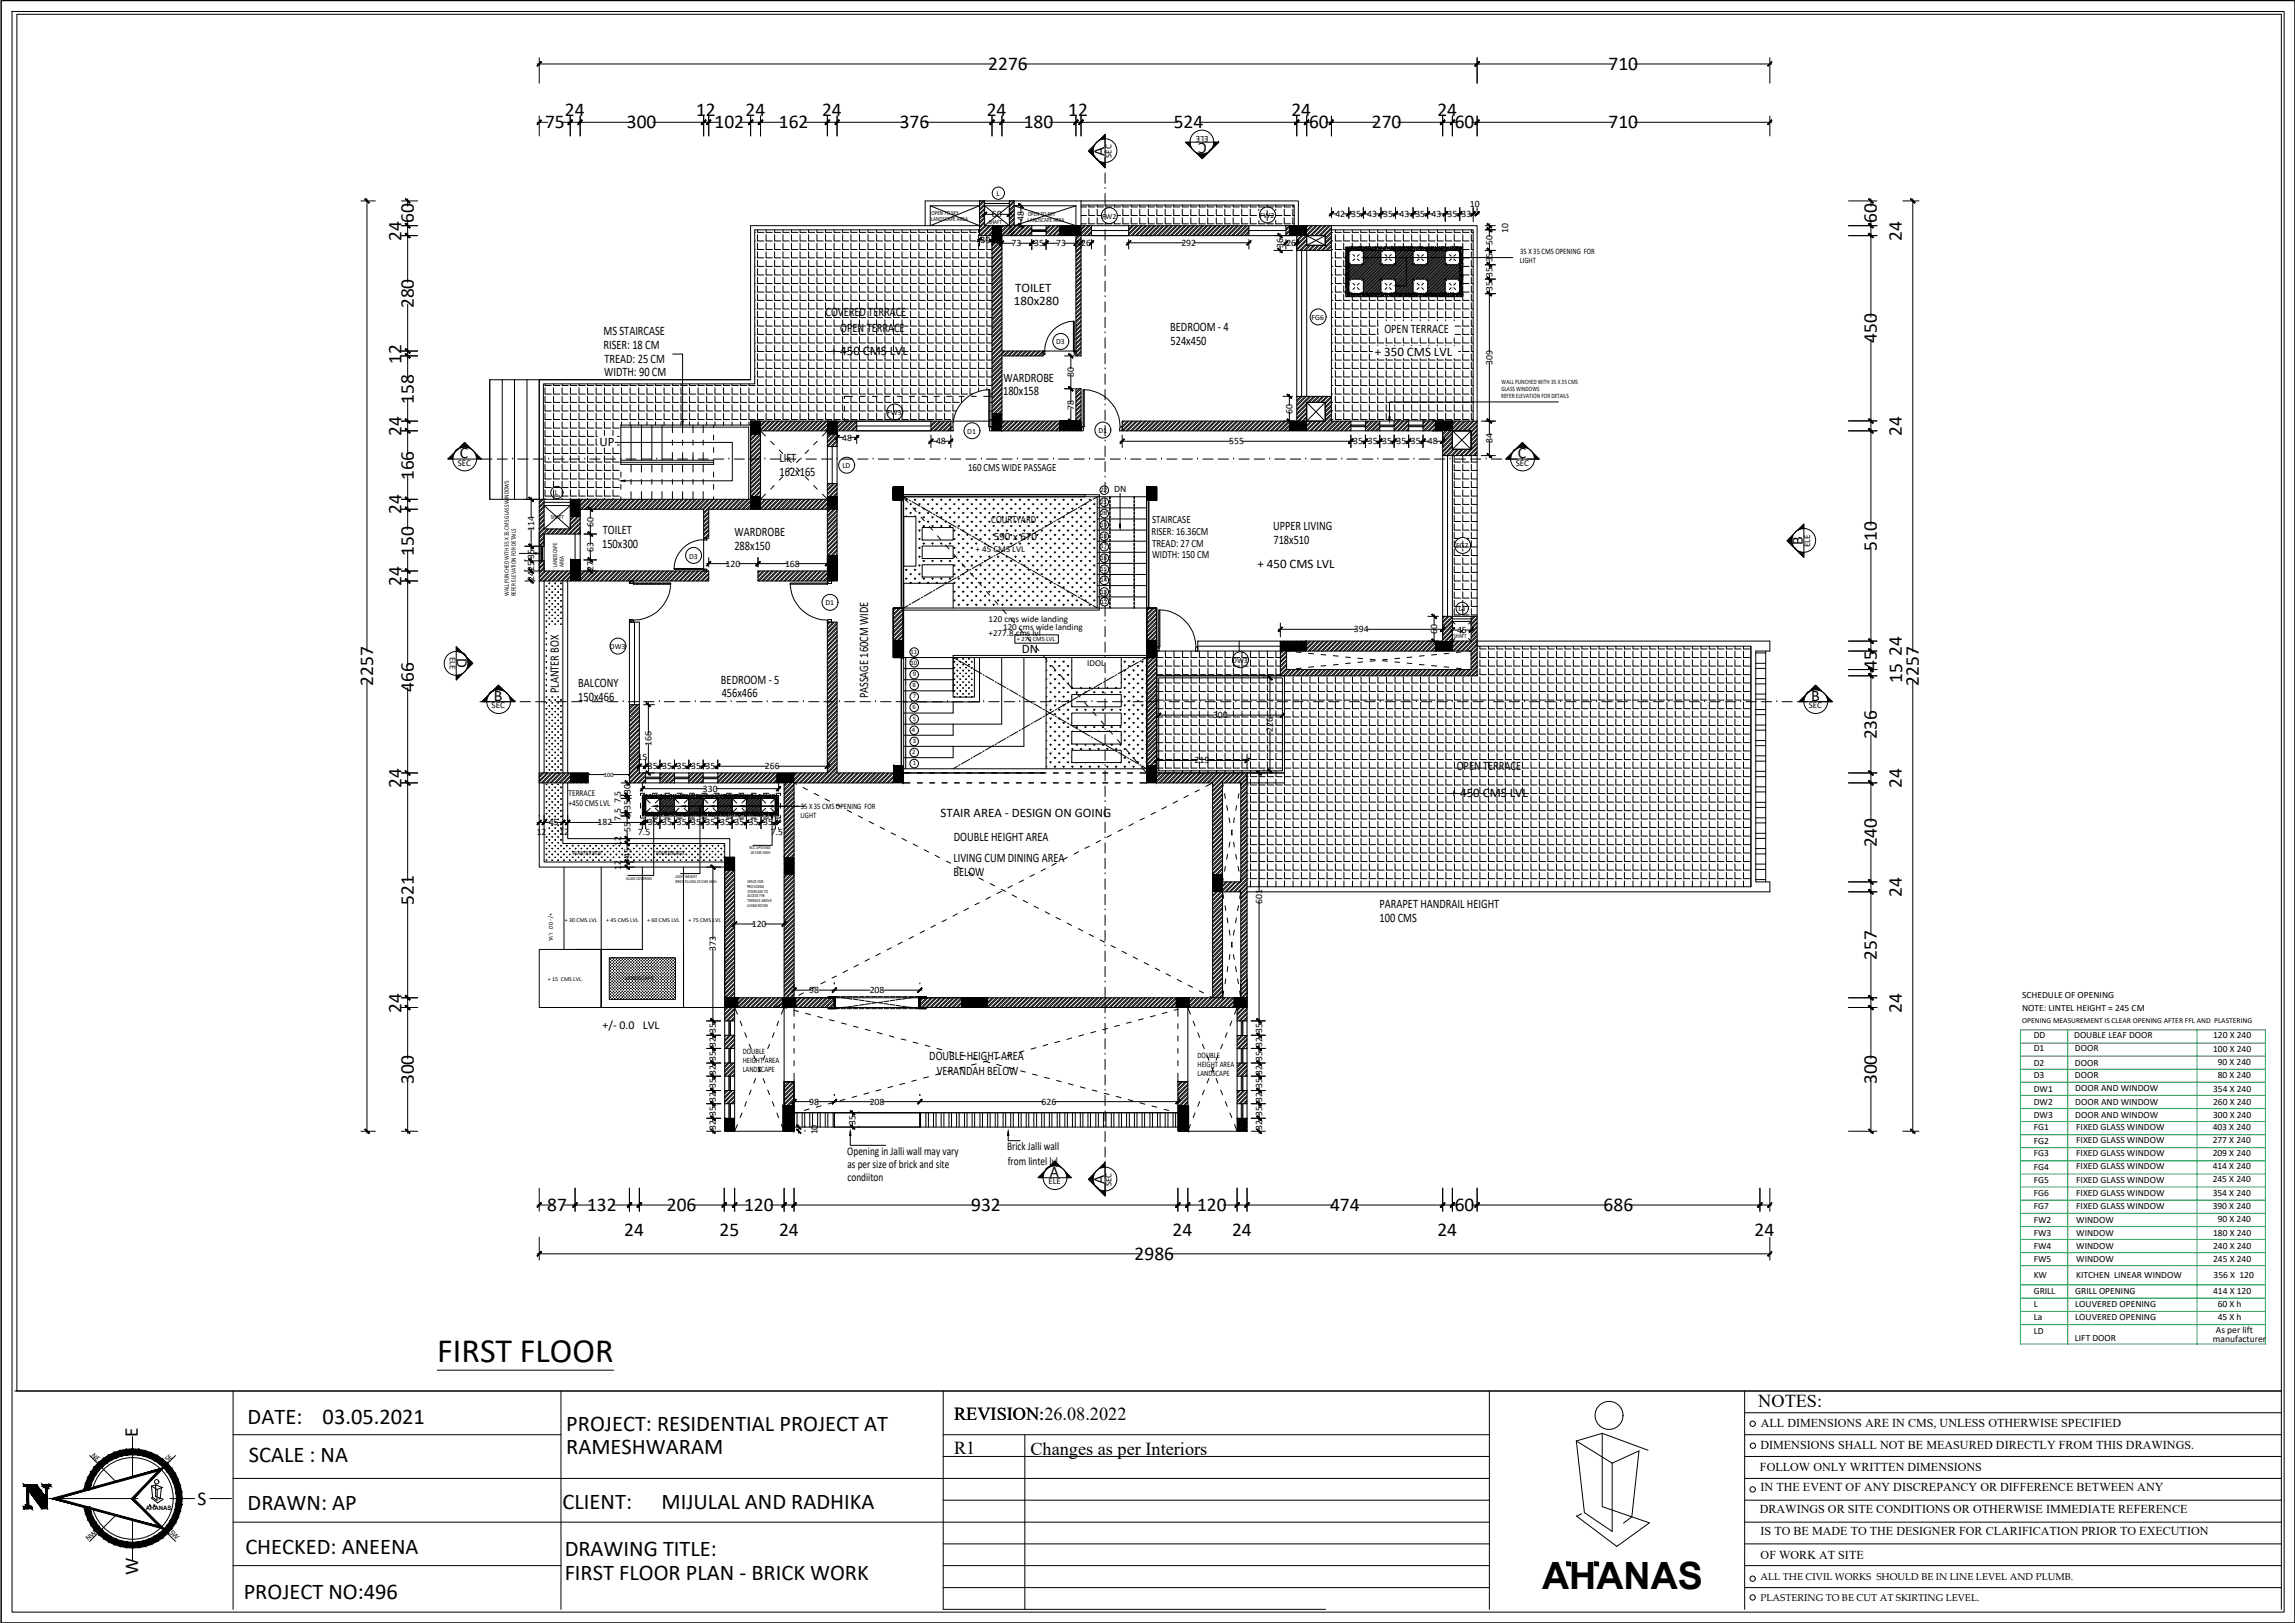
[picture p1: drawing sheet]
<svg xmlns="http://www.w3.org/2000/svg" width="420mm" height="297mm" viewBox="0 0 420 297" stroke-linecap="round" stroke-linejoin="round" font-family="sans-serif">
<defs><g id="words">
<text font-size="6.9" x="282.3" y="290.8">AHANAS</text>
<text font-size="6.2" x="80.1" y="249.2">FIRST FLOOR</text>
<g font-size="4.1">
<text x="45.3" y="260.7">DATE:</text>
<text x="59.1" y="260.7">03.05.2021</text>
<text x="103.7" y="261.8">PROJECT: RESIDENTIAL PROJECT AT</text>
<text x="45.6" y="267.6">SCALE : NA</text>
<text x="103.7" y="266.2">RAMESHWARAM</text>
<text x="45.3" y="276.3">DRAWN: AP</text>
<text x="103" y="276.3">CLIENT:</text>
<text x="121.1" y="276.3">MIJULAL AND RADHIKA</text>
<text x="44.9" y="284.3">CHECKED: ANEENA</text>
<text x="103.4" y="284.8">DRAWING TITLE:</text>
<text x="44.6" y="292.7">PROJECT NO:496</text>
<text x="103.4" y="289.1">FIRST FLOOR PLAN - BRICK WORK</text>
</g>
<g font-size="3.6">
<text x="180.9" y="12.8">2276</text>
<text x="294.5" y="12.8">710</text>
<text x="99.8" y="23.5">75</text>
<text x="103.4" y="21.2">24</text>
<text x="114.8" y="23.5">300</text>
<text x="127.4" y="21.2">12</text>
<text x="130.8" y="23.5">102</text>
<text x="136.5" y="21.2">24</text>
<text x="142.6" y="23.5">162</text>
<text x="150.5" y="21.2">24</text>
<text x="164.7" y="23.5">376</text>
<text x="180.6" y="21.2">24</text>
<text x="187.4" y="23.5">180</text>
<text x="195.6" y="21.2">12</text>
<text x="214.9" y="23.5">524</text>
<text x="236.4" y="21.2">24</text>
<text x="239.6" y="23.5">60</text>
<text x="251.2" y="23.5">270</text>
<text x="263.1" y="21.2">24</text>
<text x="266.3" y="23.5">60</text>
<text x="294.5" y="23.5">710</text>
<text x="75.7" y="40.9" transform="rotate(-90 75.7 40.9)">60</text>
<text x="343.6" y="40.9" transform="rotate(-90 343.6 40.9)">60</text>
<text x="73.5" y="44.1" transform="rotate(-90 73.5 44.1)">24</text>
<text x="348.2" y="44.1" transform="rotate(-90 348.2 44.1)">24</text>
<text x="75.7" y="56.4" transform="rotate(-90 75.7 56.4)">280</text>
<text x="343.6" y="62.8" transform="rotate(-90 343.6 62.8)">450</text>
<text x="73.5" y="66.5" transform="rotate(-90 73.5 66.5)">12</text>
<text x="75.7" y="73.9" transform="rotate(-90 75.7 73.9)">158</text>
<text x="73.5" y="79.8" transform="rotate(-90 73.5 79.8)">24</text>
<text x="348.2" y="79.8" transform="rotate(-90 348.2 79.8)">24</text>
<text x="75.7" y="87.9" transform="rotate(-90 75.7 87.9)">166</text>
<text x="73.5" y="94.1" transform="rotate(-90 73.5 94.1)">24</text>
<text x="75.7" y="101.7" transform="rotate(-90 75.7 101.7)">150</text>
<text x="343.6" y="100.8" transform="rotate(-90 343.6 100.8)">510</text>
<text x="73.5" y="107.3" transform="rotate(-90 73.5 107.3)">24</text>
<text x="68.3" y="125.5" transform="rotate(-90 68.3 125.5)">2257</text>
<text x="343.6" y="122.6" transform="rotate(-90 343.6 122.6)">45</text>
<text x="348.2" y="120.1" transform="rotate(-90 348.2 120.1)">24</text>
<text x="348.2" y="125" transform="rotate(-90 348.2 125)">15</text>
<text x="351.3" y="125.5" transform="rotate(-90 351.3 125.5)">2257</text>
<text x="75.7" y="126.6" transform="rotate(-90 75.7 126.6)">466</text>
<text x="343.6" y="135.3" transform="rotate(-90 343.6 135.3)">236</text>
<text x="73.5" y="144.3" transform="rotate(-90 73.5 144.3)">24</text>
<text x="348.2" y="144.3" transform="rotate(-90 348.2 144.3)">24</text>
<text x="343.6" y="155.1" transform="rotate(-90 343.6 155.1)">240</text>
<text x="75.7" y="165.6" transform="rotate(-90 75.7 165.6)">521</text>
<text x="348.2" y="164.2" transform="rotate(-90 348.2 164.2)">24</text>
<text x="343.6" y="175.6" transform="rotate(-90 343.6 175.6)">257</text>
<text x="73.5" y="185.4" transform="rotate(-90 73.5 185.4)">24</text>
<text x="348.2" y="185.4" transform="rotate(-90 348.2 185.4)">24</text>
<text x="75.7" y="198.4" transform="rotate(-90 75.7 198.4)">300</text>
<text x="343.6" y="198.4" transform="rotate(-90 343.6 198.4)">300</text>
<text x="100.2" y="221.6">87</text>
<text x="107.5" y="221.6">132</text>
<text x="122.1" y="221.6">206</text>
<text x="136.2" y="221.6">120</text>
<text x="177.8" y="221.6">932</text>
<text x="219.2" y="221.6">120</text>
<text x="243.5" y="221.6">474</text>
<text x="266.3" y="221.6">60</text>
<text x="293.6" y="221.6">686</text>
<text x="114.3" y="226.2">24</text>
<text x="131.7" y="226.3">25</text>
<text x="142.6" y="226.2">24</text>
<text x="214.7" y="226.2">24</text>
<text x="225.6" y="226.2">24</text>
<text x="263.1" y="226.2">24</text>
<text x="321.2" y="226.2">24</text>
<text x="207.7" y="230.6">2986</text>
<text x="25.2" y="263" transform="rotate(-90 25.2 263)">E</text>
<text x="36.2" y="275.5">S</text>
<text x="25.3" y="288.3" transform="rotate(-90 25.3 288.3)">W</text>
</g>
<g font-size="3.3">
<text x="321.9" y="257.5">NOTES:</text>
<text x="174.7" y="259.9">REVISION:</text>
<text x="174.7" y="259.9">REVISION:26.08.2022</text>
<text x="174.7" y="266.1">R1</text>
<text x="188.6" y="266.2">Changes as per Interiors</text>
</g>
<g font-size="2.9">
<text x="202.2" y="28.6" transform="rotate(-90 202.2 28.6)">A</text>
<text x="220.9" y="26.1" transform="rotate(180 220.9 26.1)">C</text>
<text x="84.2" y="83.9">C</text>
<text x="277.9" y="83.9">C</text>
<text x="330.1" y="99.8" transform="rotate(-90 330.1 99.8)">B</text>
<text x="83.7" y="120.4" transform="rotate(90 83.7 120.4)">D</text>
<text x="90.4" y="128.3">B</text>
<text x="331.6" y="128.3">B</text>
<text x="192.2" y="215.4">A</text>
<text x="202.2" y="216.7" transform="rotate(-90 202.2 216.7)">A</text>
</g>
<g font-size="2.4">
<text x="185.8" y="53.4">TOILET</text>
<text x="151.1" y="57.9">COVERED TERRACE</text>
<text x="185.6" y="55.9">180x280</text>
<text x="110.5" y="61.3">MS STAIRCASE</text>
<text x="110.5" y="63.9">RISER: 18 CM</text>
<text x="152.1" y="64.9">+ 450 CMS LVL</text>
<text x="153.8" y="60.7">OPEN TERRACE</text>
<text x="214.2" y="60.6">BEDROOM - 4</text>
<text x="214.3" y="63.1">524x450</text>
<text x="251.7" y="65.2">+ 350 CMS LVL</text>
<text x="253.4" y="61">OPEN TERRACE</text>
<text x="110.6" y="68.9">WIDTH: 90 CM</text>
<text x="110.7" y="66.4">TREAD: 25 CM</text>
<text x="183.7" y="69.8">WARDROBE</text>
<text x="183.6" y="72.4">180x158</text>
<text x="109.7" y="81.6">UP</text>
<text x="142.7" y="84.6">LIFT</text>
<text x="142.7" y="87.2">162x165</text>
<text x="110.2" y="100.3">150x300</text>
<text x="110.4" y="97.8">TOILET</text>
<text x="134.5" y="100.6">288x150</text>
<text x="134.5" y="98">WARDROBE</text>
<text x="233.1" y="97.1">UPPER LIVING</text>
<text x="233.1" y="99.6">718x510</text>
<text x="230.2" y="103.9">+ 450 CMS LVL</text>
<text x="187.1" y="119.6">DN</text>
<text x="105.9" y="125.7">BALCONY</text>
<text x="132" y="125.1">BEDROOM - 5</text>
<text x="102.3" y="126.9" transform="rotate(-90 102.3 126.9)">PLANTER BOX</text>
<text x="105.9" y="128.3">150x466</text>
<text x="132.1" y="127.6">456x466</text>
<text x="158.9" y="127.8" transform="rotate(-90 158.9 127.8)">PASSAGE 160CM WIDE</text>
<text x="266.7" y="140.9">OPEN TERRACE</text>
<text x="172.2" y="149.6">STAIR AREA - DESIGN ON GOING</text>
<text x="265.6" y="146">+ 450 CMS LVL</text>
<text x="174.6" y="154">DOUBLE HEIGHT AREA</text>
<text x="174.5" y="157.8">LIVING CUM DINING AREA</text>
<text x="174.5" y="160.3">BELOW</text>
<text x="252.6" y="166.1">PARAPET HANDRAIL HEIGHT</text>
<text x="252.6" y="168.7">100 CMS</text>
<text x="170.1" y="193.9">DOUBLE HEIGHT AREA</text>
<text x="171.5" y="196.8">VERANDAH BELOW</text>
</g>
<g font-size="2.2">
<text x="110.3" y="188.4">+/- 0.0 LVL</text>
<text x="322.4" y="261.2">ALL DIMENSIONS ARE IN CMS, UNLESS OTHERWISE SPECIFIED</text>
<text x="322.2" y="269.1">FOLLOW ONLY WRITTEN DIMENSIONS</text>
<text x="322.3" y="265.2">DIMENSIONS SHALL NOT BE MEASURED DIRECTLY FROM THIS DRAWINGS.</text>
<text x="322.3" y="272.9">IN THE EVENT OF ANY DISCREPANCY OR DIFFERENCE BETWEEN ANY</text>
<text x="322.2" y="277">DRAWINGS OR SITE CONDITIONS OR OTHERWISE IMMEDIATE REFERENCE</text>
<text x="322.3" y="281">IS TO BE MADE TO THE DESIGNER FOR CLARIFICATION PRIOR TO EXECUTION</text>
<text x="322.3" y="285.3">OF WORK AT SITE</text>
</g>
<g font-size="2.1">
<text x="155.1" y="211.4">Opening in Jalli wall may vary</text>
<text x="155.2" y="213.7">as per size of brick and site</text>
<text x="184.4" y="210.5">Brick Jalli wall</text>
<text x="184.5" y="213.3">from lintel lvl</text>
<text x="155.2" y="216.1">condiiton</text>
</g>
<g font-size="2">
<text x="177.2" y="86.3">160 CMS WIDE PASSAGE</text>
<text x="181.5" y="95.7">COURTYARD</text>
<text x="210.9" y="95.7">STAIRCASE</text>
<text x="181.9" y="98.9">590 x 670</text>
<text x="210.8" y="97.9">RISER: 16.36CM</text>
<text x="210.9" y="100">TREAD: 27 CM</text>
<text x="210.9" y="102.2">WIDTH: 150 CM</text>
</g>
<g font-size="1.8">
<text x="181.6" y="39.8">60</text>
<text x="187.5" y="40.4" transform="rotate(-90 187.5 40.4)">48</text>
<text x="244.5" y="39.7">42</text>
<text x="247.4" y="39.7">35</text>
<text x="250.3" y="39.7">43</text>
<text x="253.2" y="39.7">35</text>
<text x="256.2" y="39.7">43</text>
<text x="259.1" y="39.7">35</text>
<text x="262.1" y="39.7">43</text>
<text x="265" y="39.7">35</text>
<text x="267.5" y="39.7">33</text>
<text x="269.1" y="38">10</text>
<text x="179.5" y="44.4">30</text>
<text x="185.2" y="45.1">73</text>
<text x="189.3" y="45.1">35</text>
<text x="193.4" y="45.1">73</text>
<text x="198" y="45">26</text>
<text x="216.3" y="45">292</text>
<text x="234.9" y="45.4" transform="rotate(-90 234.9 45.4)">36</text>
<text x="235.5" y="45">26</text>
<text x="273.2" y="44.9" transform="rotate(-90 273.2 44.9)">50</text>
<text x="276.1" y="42.6" transform="rotate(-90 276.1 42.6)">10</text>
<text x="273.2" y="53.3" transform="rotate(-90 273.2 53.3)">35</text>
<text x="273.2" y="50.7" transform="rotate(-90 273.2 50.7)">35</text>
<text x="273.2" y="48" transform="rotate(-90 273.2 48)">35</text>
<text x="196.6" y="69.1" transform="rotate(-90 196.6 69.1)">80</text>
<text x="273.2" y="66.7" transform="rotate(-90 273.2 66.7)">309</text>
<text x="196.6" y="75" transform="rotate(-90 196.6 75)">78</text>
<text x="236.6" y="75.7" transform="rotate(-90 236.6 75.7)">60</text>
<text x="154.2" y="80.6">48</text>
<text x="171.4" y="81.3">48</text>
<text x="225" y="81.3">555</text>
<text x="247.7" y="81.3">35</text>
<text x="250.4" y="81.3">35</text>
<text x="253" y="81.3">35</text>
<text x="255.7" y="81.3">35</text>
<text x="258.3" y="81.3">35</text>
<text x="261.4" y="81.3">48</text>
<text x="273.2" y="81.1" transform="rotate(-90 273.2 81.1)">84</text>
<text x="204" y="90">DN</text>
<text x="97.8" y="97.1" transform="rotate(-90 97.8 97.1)">114</text>
<text x="108.6" y="101" transform="rotate(-90 108.6 101)">63</text>
<text x="108.6" y="96.4" transform="rotate(-90 108.6 96.4)">60</text>
<text x="97.8" y="106.3" transform="rotate(-90 97.8 106.3)">24</text>
<text x="97.8" y="104.5" transform="rotate(-90 97.8 104.5)">25</text>
<text x="97.8" y="102.2" transform="rotate(-90 97.8 102.2)">35</text>
<text x="108.6" y="104.4" transform="rotate(-90 108.6 104.4)">27</text>
<text x="132.8" y="103.7">120</text>
<text x="143.7" y="103.7">168</text>
<text x="247.9" y="115.7">394</text>
<text x="263.1" y="116" transform="rotate(-90 263.1 116)">60</text>
<text x="266.7" y="115.9">45</text>
<text x="222.1" y="131.5">300</text>
<text x="119.3" y="136.6" transform="rotate(-90 119.3 136.6)">166</text>
<text x="233" y="133.9" transform="rotate(-90 233 133.9)">226</text>
<text x="116.7" y="139.1">15</text>
<text x="118.6" y="140.8">35</text>
<text x="121.2" y="140.8">35</text>
<text x="123.9" y="140.8">35</text>
<text x="126.5" y="140.8">35</text>
<text x="129.2" y="140.8">35</text>
<text x="140" y="140.8">266</text>
<text x="218.7" y="139.7">219</text>
<text x="113.7" y="147" transform="rotate(-90 113.7 147)">7.5</text>
<text x="115.4" y="148.3" transform="rotate(-90 115.4 148.3)">35</text>
<text x="115.4" y="145.4" transform="rotate(-90 115.4 145.4)">30</text>
<text x="128.7" y="144.9">330</text>
<text x="98.3" y="152.9">12</text>
<text x="100.5" y="151.1">45</text>
<text x="102.4" y="152.8">12</text>
<text x="109.4" y="151.1">182</text>
<text x="113.7" y="154.8" transform="rotate(-90 113.7 154.8)">12</text>
<text x="113.7" y="150.2" transform="rotate(-90 113.7 150.2)">7.5</text>
<text x="115.4" y="152.3" transform="rotate(-90 115.4 152.3)">55</text>
<text x="116.8" y="152.9">7.5</text>
<text x="118.6" y="151.1">35</text>
<text x="121.2" y="151.1">35</text>
<text x="123.9" y="151.1">35</text>
<text x="126.5" y="151.1">35</text>
<text x="129.2" y="151.1">35</text>
<text x="131.8" y="151.1">35</text>
<text x="134.5" y="151.1">35</text>
<text x="137.1" y="151.1">35</text>
<text x="139.7" y="151.1">35</text>
<text x="141.1" y="152.8">7.5</text>
<text x="113.7" y="159.2" transform="rotate(-90 113.7 159.2)">12</text>
<text x="115.4" y="157" transform="rotate(-90 115.4 157)">45</text>
<text x="231.1" y="165.5" transform="rotate(-90 231.1 165.5)">601</text>
<text x="137.6" y="169.7">120</text>
<text x="131.1" y="174.1" transform="rotate(-90 131.1 174.1)">373</text>
<text x="148.2" y="181.8">98</text>
<text x="159.2" y="181.8">208</text>
<text x="131.1" y="191.6" transform="rotate(-90 131.1 191.6)">32</text>
<text x="131.1" y="189" transform="rotate(-90 131.1 189)">35</text>
<text x="231.1" y="191.6" transform="rotate(-90 231.1 191.6)">32</text>
<text x="231.1" y="189" transform="rotate(-90 231.1 189)">35</text>
<text x="131.1" y="196.7" transform="rotate(-90 131.1 196.7)">32</text>
<text x="131.1" y="194.1" transform="rotate(-90 131.1 194.1)">35</text>
<text x="231.1" y="196.7" transform="rotate(-90 231.1 196.7)">32</text>
<text x="231.1" y="194.1" transform="rotate(-90 231.1 194.1)">35</text>
<text x="131.1" y="201.7" transform="rotate(-90 131.1 201.7)">32</text>
<text x="131.1" y="199.2" transform="rotate(-90 131.1 199.2)">35</text>
<text x="148.2" y="202.2">98</text>
<text x="159.2" y="202.2">208</text>
<text x="190.7" y="202.2">626</text>
<text x="231.1" y="201.7" transform="rotate(-90 231.1 201.7)">32</text>
<text x="231.1" y="199.2" transform="rotate(-90 231.1 199.2)">35</text>
<text x="131.1" y="206.7" transform="rotate(-90 131.1 206.7)">32</text>
<text x="131.1" y="204.2" transform="rotate(-90 131.1 204.2)">35</text>
<text x="149.6" y="207.6" transform="rotate(-90 149.6 207.6)">10</text>
<text x="156.6" y="205.9" transform="rotate(-90 156.6 205.9)">35</text>
<text x="231.1" y="206.7" transform="rotate(-90 231.1 206.7)">32</text>
<text x="231.1" y="204.2" transform="rotate(-90 231.1 204.2)">35</text>
<text x="322.3" y="289.1">ALL THE CIVIL WORKS SHOULD BE IN LINE LEVEL AND PLUMB.</text>
<text x="322.3" y="293">PLASTERING TO BE CUT AT SKIRTING LEVEL.</text>
</g>
<g font-size="1.7">
<text x="178.6" y="101">+ 45 CMS LVL</text>
<text x="181" y="113.9">120 cms wide landing</text>
<text x="181" y="116.5">+277.8 cms lvl</text>
<text x="183.6" y="115.3">120 cms wide landing</text>
<text x="199.1" y="121.8">IDOL</text>
<text x="104.1" y="145.7">TERRACE</text>
<text x="104.1" y="147.4">+450 CMS LVL</text>
<text x="370.2" y="185">NOTE: LINTEL HEIGHT = 245 CM</text>
<text x="370.2" y="182.6">SCHEDULE OF OPENING</text>
<text x="372.3" y="190">DD</text>
<text x="379.7" y="190">DOUBLE LEAF DOOR</text>
<text x="405.2" y="190.1">120 X 240</text>
<text x="372.3" y="192.4">D1</text>
<text x="372.3" y="195.1">D2</text>
<text x="372.3" y="197.3">D3</text>
<text x="379.9" y="197.3">DOOR</text>
<text x="379.9" y="192.4">DOOR</text>
<text x="379.9" y="195.1">DOOR</text>
<text x="405.2" y="192.5">100 X 240</text>
<text x="406" y="194.9">90 X 240</text>
<text x="406" y="197.3">80 X 240</text>
<text x="372.3" y="199.9">DW1</text>
<text x="372.3" y="202.3">DW2</text>
<text x="379.9" y="202.2">DOOR AND WINDOW</text>
<text x="379.9" y="199.8">DOOR AND WINDOW</text>
<text x="405.2" y="202.2">260 X 240</text>
<text x="405.2" y="199.8">354 X 240</text>
<text x="372.3" y="206.9">FG1</text>
<text x="372.3" y="204.7">DW3</text>
<text x="372.3" y="209.3">FG2</text>
<text x="379.9" y="204.6">DOOR AND WINDOW</text>
<text x="380.1" y="206.9">FIXED GLASS WINDOW</text>
<text x="380.1" y="209.2">FIXED GLASS WINDOW</text>
<text x="405.1" y="206.8">403 X 240</text>
<text x="405.1" y="209.2">277 X 240</text>
<text x="405.2" y="204.6">300 X 240</text>
<text x="372.3" y="211.7">FG3</text>
<text x="372.3" y="214.1">FG4</text>
<text x="380.1" y="211.7">FIXED GLASS WINDOW</text>
<text x="380.1" y="214">FIXED GLASS WINDOW</text>
<text x="405.1" y="211.6">209 X 240</text>
<text x="405.1" y="214">414 X 240</text>
<text x="372.3" y="216.4">FG5</text>
<text x="372.3" y="218.8">FG6</text>
<text x="372.3" y="221.3">FG7</text>
<text x="380.1" y="216.4">FIXED GLASS WINDOW</text>
<text x="380.1" y="218.8">FIXED GLASS WINDOW</text>
<text x="380.1" y="221.2">FIXED GLASS WINDOW</text>
<text x="405.1" y="216.4">245 X 240</text>
<text x="405.1" y="218.8">354 X 240</text>
<text x="405.1" y="221.2">390 X 240</text>
<text x="372.3" y="226.2">FW3</text>
<text x="372.3" y="223.8">FW2</text>
<text x="380.1" y="226.1">WINDOW</text>
<text x="380.1" y="223.8">WINDOW</text>
<text x="405.2" y="226.2">180 X 240</text>
<text x="406" y="223.7">90 X 240</text>
<text x="372.3" y="233.9">KW</text>
<text x="372.3" y="228.6">FW4</text>
<text x="372.3" y="231">FW5</text>
<text x="380.1" y="234">KITCHEN LINEAR WINDOW</text>
<text x="380.1" y="231">WINDOW</text>
<text x="380.1" y="228.6">WINDOW</text>
<text x="405.2" y="231">245 X 240</text>
<text x="405.2" y="228.6">240 X 240</text>
<text x="405.3" y="234">356 X 120</text>
<text x="372.3" y="236.8">GRILL</text>
<text x="372.3" y="239.2">L</text>
<text x="379.9" y="236.8">GRILL OPENING</text>
<text x="379.9" y="239.2">LOUVERED OPENING</text>
<text x="405.2" y="236.9">414 X 120</text>
<text x="406" y="239.3">60 X h</text>
<text x="372.3" y="241.6">La</text>
<text x="372.3" y="244.2">LD</text>
<text x="379.9" y="245.4">LIFT DOOR</text>
<text x="379.9" y="241.6">LOUVERED OPENING</text>
<text x="405.1" y="245.6">manufacturer</text>
<text x="405.7" y="244">As per lift</text>
<text x="406" y="241.7">45 X h</text>
</g>
<g font-size="1.6">
<text x="203.5" y="28.9" transform="rotate(-90 203.5 28.9)">SEC</text>
<text x="221.2" y="24.8" transform="rotate(180 221.2 24.8)">ELE</text>
<text x="83.8" y="85.2">SEC</text>
<text x="277.5" y="85.2">SEC</text>
<text x="331.4" y="100.1" transform="rotate(-90 331.4 100.1)">ELE</text>
<text x="82.3" y="120.2" transform="rotate(90 82.3 120.2)">ELE</text>
<text x="90" y="129.6">SEC</text>
<text x="331.1" y="129.6">SEC</text>
<text x="191.9" y="216.7">ELE</text>
<text x="203.5" y="217.1" transform="rotate(-90 203.5 217.1)">SEC</text>
</g>
<g font-size="1.5">
<text x="278.3" y="46.5">35 X 35 CMS OPENING FOR</text>
<text x="278.3" y="48.1">LIGHT</text>
<text x="146.6" y="149.6">LIGHT</text>
<text x="146.6" y="148">35 X 35 CMS OPENING FOR</text>
<text x="136" y="192.9">DOUBLE</text>
<text x="136" y="194.5">HEIGHT AREA</text>
<text x="136" y="196.2">LANDSCAPE</text>
<text x="219.2" y="193.7">DOUBLE</text>
<text x="219.2" y="195.4">HEIGHT AREA</text>
<text x="219.2" y="197">LANDSCAPE</text>
</g>
<g font-size="1.4">
<text x="182.4" y="35.9">L</text>
<text x="201.8" y="40">FW2</text>
<text x="230.7" y="39.9">FW2</text>
<text x="240.1" y="58.6">FG6</text>
<text x="193.3" y="63">D3</text>
<text x="162.4" y="75.9">FW3</text>
<text x="177.1" y="79.4">D1</text>
<text x="201.1" y="79.3">D1</text>
<text x="154.2" y="85.7">LD</text>
<text x="101.6" y="90.7">L</text>
<text x="266.6" y="100.4">FG7</text>
<text x="126.2" y="102.2">D3</text>
<text x="151.1" y="110.8">D1</text>
<text x="267" y="111.9">La</text>
<text x="111.7" y="118.8">DW3</text>
<text x="225.6" y="121.3">DW3</text>
<text x="370.2" y="187.1">OPENING MEASUREMENT IS CLEAR OPENING AFTER FFL AND PLASTERING</text>
<text x="16.6" y="266.4" transform="rotate(45 16.6 266.4)">NE</text>
<text x="30.7" y="267.6" transform="rotate(-44 30.7 267.6)">SE</text>
<text x="30.9" y="280.5" transform="rotate(45 30.9 280.5)">SW</text>
<text x="16.2" y="282.1" transform="rotate(-44 16.2 282.1)">NW</text>
</g>
<g font-size="1.2">
<text x="170.5" y="40.5">LANDSCAPE AREA</text>
<text x="170.5" y="39.3">OPEN TO SKY</text>
<text x="181" y="41">SHAFT</text>
<text x="188.1" y="40.7">LANDSCAPE AREA</text>
<text x="188.2" y="39.4">OPEN TO SKY</text>
<text x="274.9" y="71.6">GLASS WINDOWS</text>
<text x="274.9" y="70.3">WALL PUNCHED WITH 35 X 35 CMS</text>
<text x="274.8" y="72.9">REFER ELEVATION FOR DETAILS</text>
<text x="100.8" y="95">SHAFT</text>
<text x="201.5" y="94.3">20</text>
<text x="201.5" y="92.2">21</text>
<text x="201.5" y="90.1">22</text>
<text x="201.5" y="100.4">17</text>
<text x="201.5" y="98.5">18</text>
<text x="201.5" y="96.4">19</text>
<text x="102" y="103.8" transform="rotate(-90 102 103.8)">LANDSCAPE</text>
<text x="103.3" y="103.7" transform="rotate(-90 103.3 103.7)">AREA</text>
<text x="201.5" y="106.5">14</text>
<text x="201.5" y="104.5">15</text>
<text x="201.5" y="102.5">16</text>
<text x="93.2" y="109.1" transform="rotate(-90 93.2 109.1)">WALL PUNCHED WITH 35 X 35 CMS GLASS WINDOWS</text>
<text x="94.4" y="109.2" transform="rotate(-90 94.4 109.2)">REFER ELEVATION FOR DETAILS</text>
<text x="201.5" y="108.7">13</text>
<text x="201.5" y="110.5">12</text>
<text x="166.7" y="119.7">11</text>
<text x="186.1" y="117.3">+ 270 CMS LVL</text>
<text x="266.1" y="116.8">SHAFT</text>
<text x="166.7" y="121.7">10</text>
<text x="167" y="125.8">8</text>
<text x="167.1" y="123.8">9</text>
<text x="167" y="129.8">6</text>
<text x="167.1" y="127.8">7</text>
<text x="167.1" y="131.9">5</text>
<text x="167" y="134">4</text>
<text x="167.1" y="136">3</text>
<text x="110.5" y="142.1">100</text>
<text x="167" y="138">2</text>
<text x="167.1" y="140.1">1</text>
<text x="104.9" y="156.4">PLANTER BOX</text>
<text x="120.1" y="156.4">PLANTER BOX</text>
</g>
<g font-size="1.1">
<text x="100.5" y="167.2" transform="rotate(90 100.5 167.2)">+/- 0.0 LVL</text>
<text x="103.4" y="168.7">+ 30 CMS LVL</text>
<text x="111" y="168.7">+ 45 CMS LVL</text>
<text x="118.5" y="168.7">+ 60 CMS LVL</text>
<text x="126" y="168.7">+ 75 CMS LVL</text>
<text x="100.3" y="179.6">+ 15 CMS LVL</text>
<text x="114.4" y="179.4">LANDSCAPE</text>
<text x="26.7" y="276.3" transform="rotate(1 26.7 276.3)">AHANAS</text>
</g>
<g font-size=".8">
<text x="137.2" y="155.4">RCC UPSTAND</text>
<text x="114.7" y="161">GLASS COVERING</text>
<text x="123.7" y="160.7">LIGHT WEIGHT</text>
<text x="123.7" y="161.6">BRICK FILLING 20 CMS HIGH</text>
<text x="136.8" y="161.6">SPACE FOR</text>
<text x="137.4" y="156.3">20 CMS HIGH</text>
<text x="136.8" y="162.5">PROVIDING</text>
<text x="136.8" y="166">LIVING ROOM</text>
<text x="136.8" y="163.4">STAIRCASE TO</text>
<text x="136.8" y="164.2">ACCESS THE</text>
<text x="136.8" y="165.1">TERRACE ABOVE</text>
</g>
</g></defs>
<!-- layer: ADFS_HATCH -->
<g fill="none" stroke="#000" stroke-width=".18">
<path d="M179.5 36.8l-.2 .1M180 36.8l-.7 .7M180.3 37.3l-1 1M180.3 38.1l-1 1M180.3 38.9l-1 .9M180.3 39.7l-1 .9M180.3 36.8l-1 .9M180.3 37.6l-1 .9M180.3 38.4l-1 .9M180.3 39.2l-1 .9M180.3 40l-1 .9M184.8 36.8h.1"/>
<path d="M185.1 36.8l-.3 .3M185.6 36.8l-.8 .8M185.7 37l-.9 .9M185.7 39.9l-.9 .9M185.7 37.8l-.9 .9M185.7 37.5l-.9 .9M185.7 38.3l-.9 .9M185.7 39.1l-.9 .9M185.7 38.6l-.9 .9M185.7 39.4l-.9 .9M197.9 37.9h1M197.9 39.4h1"/>
<path d="M199.3 37.5v.4h1.1M199.3 38.3v1.1h1.1M199.3 39.9v1.1h1.1M200.9 37.5v.4h1.1M200.9 38.3v1.1h.8M200.9 39.9v1.1h1.1M202.4 37.5v.4h1.2M204 37.5v.4h1.1M204.6 39.4h.5M205.6 37.5v.4h1.1M205.6 38.3v1.1h1.1M205.6 39.9v1.1h1.1"/>
<path d="M207.1 37.5v.4h1.1M207.1 38.3v1.1h1.1M207.1 39.9v1.1h1.1M208.7 37.5v.4h1.1M208.7 38.3v1.1h1.1M208.7 39.9v1.1h1.1M210.2 37.5v.4h1.2M210.2 38.3v1.1h1.2M210.2 39.9v1.1h1.2M211.8 37.5v.4h1.1M211.8 38.3v1.1h1.1M211.8 39.9v1.1h1.1"/>
<path d="M213.3 37.5v.4h1.2M213.3 38.3v1.1h1.2M213.3 39.9v1.1h1.2M214.9 37.5v.4h1.1M214.9 38.3v1.1h1.1M214.9 39.9v1.1h1.1M216.5 37.5v.4h1.1M216.5 38.3v1.1h1.1M216.5 39.9v1.1h1.1M218 37.5v.4h1.1M218 38.3v1.1h1.1M218 39.9v1.1h1.1"/>
<path d="M219.5 37.5v.4h1.2M219.5 38.3v1.1h1.2M219.5 39.9v1.1h1.2M221.1 37.5v.4h1.2M221.1 38.3v1.1h1.2M221.1 39.9v1.1h1.2M222.7 37.5v.4h1.1M222.7 38.3v1.1h1.1M222.7 39.9v1.1h1.1M224.2 37.5v.4h1.1M224.2 38.3v1.1h1.1M224.2 39.9v1.1h1.1"/>
<path d="M225.8 37.5v.4h1.1M225.8 38.3v1.1h1.1M225.8 39.9v1.1h1.1M227.3 37.5v.4h1.2M227.3 38.3v1.1h1.2M227.3 39.9v1.1h1.2M228.9 37.5v.4h1.1M228.9 38.3v1.1h1.1M228.9 39.9v1.1h1.1M230.5 37.5v.4h1.1M230.5 38.3v.2M230.6 39.4h1"/>
<path d="M232 37.5v.4M232 38.5v.9h1.1M232 39.9v.5M232.1 37.9h1M233.6 37.5v.4h1.1M233.6 39.4h1.1M233.6 38.3v.2M235.1 37.5v.4h1.2M235.1 38.3v1.1h1.2M235.1 39.9v1.1h1.2M236.7 37.5v.4h.2M236.7 38.3v1.1h.2"/>
<path d="M236.7 39.9v1.1h.2M180.3 40.5l-1 .9M180.3 40.8l-1 .9M180.3 41.3l-1 .9M180.6 41.3l-1.3 1.2M181.1 41.3l-1.8 1.7M181.4 41.3l-1.9 1.8M181.9 41.3l-1.8 1.8M182.2 41.3l-1.9 1.8M182.7 41.3l-1.8 1.8M183 41.3l-1.9 1.8M183.4 59l-1.8 1.8"/>
<path d="M183.4 43.3l-1.8 1.7M183.4 48l-1.8 1.9M183.4 56.8l-1.8 1.9M183.4 43.8l-1.8 1.8M183.4 44.6l-1.8 1.8M183.4 45.4l-1.8 1.8M183.4 46.2l-1.8 1.8M183.4 47l-1.8 1.8M183.4 47.8l-1.8 1.8M183.4 48.6l-1.8 1.8M183.4 49.4l-1.8 1.8M183.4 50.2l-1.8 1.8"/>
<path d="M183.4 51l-1.8 1.8M183.4 51.8l-1.8 1.8M183.4 52.6l-1.8 1.8M183.4 53.4l-1.8 1.8M183.4 54.2l-1.8 1.8M183.4 55l-1.8 1.8M183.4 55.8l-1.8 1.8M183.4 56.6l-1.8 1.8M183.4 57.4l-1.8 1.8M183.4 58.2l-1.8 1.8M183.4 59.8l-1.8 1.8M183.4 44.1l-1.8 1.7"/>
<path d="M183.4 44.8l-1.8 1.8M183.4 45.6l-1.8 1.8M183.4 46.4l-1.8 1.8M183.4 47.2l-1.8 1.9M183.4 48.8l-1.8 1.9M183.4 49.6l-1.8 1.9M183.4 50.4l-1.8 1.9M183.4 51.3l-1.8 1.7M183.4 52.1l-1.8 1.7M183.4 52.8l-1.8 1.8M183.4 53.6l-1.8 1.8M183.4 54.4l-1.8 1.8"/>
<path d="M183.4 55.2l-1.8 1.9M183.4 56l-1.8 1.9M183.4 57.6l-1.8 1.9M183.4 58.4l-1.8 1.9M183.4 59.3l-1.8 1.7M183.5 41.3l-1.9 1.9M183.8 41.3l-2.2 2.2M184.3 41.3l-2.7 2.7M184.6 41.3l-3 3M185.3 41.3l-1.7 1.8M185.7 43.1h.1M185.7 41.8l-.9 .9"/>
<path d="M185.7 40.7l-4.1 4.1M185.7 40.2l-.9 .9M185.7 41l-.9 .9M185.9 41.3l-1.8 1.8M186.1 41.3l-1.7 1.8M186.7 41.3l-1.8 1.8M186.9 41.3l-1.8 1.8M187.5 41.3l-1.8 1.8M187.7 41.3l-1.8 1.8M188.3 41.3l-1.8 1.8M188.6 41.3l-1.9 1.8M188.9 42.6l-.6 .5"/>
<path d="M188.9 41.5l-1.6 1.6M188.9 41.8l-1.4 1.3M188.9 42.3l-.8 .8M188.9 43.1h.1M192.1 41.3l-.6 .5M192.3 41.3l-.8 .8M192.9 41.3l-1.4 1.3M193.1 41.3l-1.6 1.6M193.7 41.3l-1.8 1.8M193.9 41.3l-1.8 1.8M194.4 41.3l-1.7 1.8M194.7 41.3l-1.8 1.8"/>
<path d="M195.2 41.3l-1.7 1.8M195.5 41.3l-1.8 1.8M196 41.3l-1.8 1.8M196.3 41.3l-1.8 1.8M196.9 41.3l-1.9 1.8M197 41.3h.9l-1.8 1.8M197.1 41.3l-1.8 1.8M197.7 41.3l-1.9 1.8M197.9 50.1l-.9 .9M197.9 53.3l-.9 .9M197.9 49.3l-.9 .9M197.9 57.3l-.9 .9"/>
<path d="M197.9 43.5l-.9 .9M197.9 44.3l-.9 .9M197.9 45.1l-.9 .9M197.9 45.9l-.9 .9M197.9 46.6l-.9 1M197.9 47.4l-.9 1M197.9 48.2l-.9 1M197.9 49.1l-.9 .9M197.9 49.9l-.9 .8M197.9 50.7l-.9 .8M197.9 51.5l-.9 .9M197.9 52.3l-.9 .9"/>
<path d="M197.9 53.1l-.9 .9M197.9 53.9l-.9 .9M197.9 54.6l-.9 1M197.9 55.4l-.9 1M197.9 56.2l-.9 1M197.9 57.1l-.9 .9M197.9 57.9l-.9 .8M197.9 58.7l-.9 .8M197.9 59.5l-.9 .9M197.9 43.7l-.9 .9M197.9 44.5l-.9 .9M197.9 45.3l-.9 .9"/>
<path d="M197.9 46.1l-.9 .9M197.9 46.9l-.9 .9M197.9 47.7l-.9 .9M197.9 48.5l-.9 .9M197.9 50.9l-.9 .9M197.9 51.7l-.9 .9M197.9 52.5l-.9 .9M197.9 54.1l-.9 .9M197.9 54.9l-.9 .9M197.9 55.7l-.9 .9M197.9 56.5l-.9 .9M197.9 58.1l-.9 .9"/>
<path d="M197.9 58.9l-.9 .9M197.9 59.7l-.9 .9M197.9 41h1M198.5 41.3l-1.9 1.8M198.7 41.3l-1.8 1.8M199.3 41.3l-2.3 2.2M199.5 41.3l-2.5 2.5M199.8 41.5l-1.6 1.6M199.8 42.3l-.7 .8M199.8 41.8l-1.3 1.3M199.8 42.6l-.5 .5M202.4 40.8v.2h1.2"/>
<path d="M204 40.7v.3h1.1M206.7 41.3l-.1 .1M207.3 41.3l-.7 .6M207.5 41.3l-.9 .9M208.1 41.3l-1.5 1.4M208.3 41.3l-1.7 1.7M208.9 41.3l-1.8 1.8M209.1 41.3l-1.8 1.8M209.7 41.3l-1.8 1.8M209.9 41.3l-1.8 1.8M210.4 41.3l-1.7 1.8M210.7 41.3l-1.8 1.8"/>
<path d="M211.2 41.3l-1.7 1.8M211.5 41.3l-1.8 1.8M212 41.3l-1.7 1.8M212.3 41.3l-1.8 1.8M212.9 41.3l-1.9 1.8M213.1 41.3l-1.8 1.8M213.7 41.3l-1.9 1.8M213.9 41.3l-1.8 1.8M214.5 41.3l-1.9 1.8M214.7 41.3l-1.8 1.8M215.3 41.3l-1.9 1.8M215.5 41.3l-1.8 1.8"/>
<path d="M216.1 41.3l-1.9 1.8M216.3 41.3l-1.8 1.8M216.9 41.3l-1.8 1.8M217.1 41.3l-1.8 1.8M217.7 41.3l-1.8 1.8M217.9 41.3l-1.8 1.8M218.4 41.3l-1.7 1.8M218.7 41.3l-1.8 1.8M219.2 41.3l-1.7 1.8M219.5 41.3l-1.8 1.8M220 41.3l-1.7 1.8M220.3 41.3l-1.8 1.8"/>
<path d="M220.9 41.3l-1.9 1.8M221.1 41.3l-1.8 1.8M221.7 41.3l-1.9 1.8M221.9 41.3l-1.8 1.8M222.5 41.3l-1.9 1.8M222.7 41.3l-1.8 1.8M223.3 41.3l-1.9 1.8M223.5 41.3l-1.8 1.8M224.1 41.3l-1.8 1.8M224.3 41.3l-1.8 1.8M224.9 41.3l-1.8 1.8M225.1 41.3l-1.8 1.8"/>
<path d="M225.7 41.3l-1.8 1.8M225.9 41.3l-1.8 1.8M226.4 41.3l-1.7 1.8M226.7 41.3l-1.8 1.8M227.2 41.3l-1.7 1.8M227.5 41.3l-1.8 1.8M228 41.3l-1.7 1.8M228.3 41.3l-1.8 1.8M228.6 41.5l-1.6 1.6M228.6 42.3l-.8 .8M228.6 41.8l-1.3 1.3M228.6 42.6l-.5 .5"/>
<path d="M230.5 40.4v.6h1.1M232 40.8v.2h1.1M233.6 40.4v.6h1.1M235.5 41.3l-.1 .1M236.1 41.3l-.7 .6M236.3 41.3l-.9 .9M236.9 41.3l-1.5 1.4M237.2 41.3l-1.8 1.7M237.7 41.3l-1.9 1.8M237.9 41.3l-1.8 1.8M238.5 41.3l-1.9 1.8M238.7 41.3l-1.8 1.8"/>
<path d="M239.2 43.8l-1.8 1.8M239.2 44.6l-1.2 1.2M239.2 43.2l-1.8 1.8M239.2 44l-1.8 1.8M239.2 44.8l-1 1M239.3 41.3l-1.9 1.9M239.5 41.3l-2.1 2.1M239.6 44.9l-.9 .9M239.9 44.9l-.9 .9M240.1 41.3l-2.7 2.7M240.3 41.3l-2.9 2.9M240.5 44.9l-1 .9"/>
<path d="M240.7 44.9l-.9 .9M240.9 41.3l-3.5 3.5M241.1 41.3l-1.8 1.8M241.3 44.9l-1 .9M241.5 44.9l-.9 .9M241.7 41.3l-1.8 1.8M241.9 41.3l-1.8 1.8M242.1 44.9l-1 .9M242.3 44.9l-.9 .9M242.5 41.3l-1.8 1.8M242.7 41.3l-1.8 1.8M243.2 41.3l-1.7 1.8"/>
<path d="M243.5 41.3l-1.8 1.8M243.8 41.6l-1.5 1.5M243.8 42.4l-1.2 1.1M243.8 43.2l-1.2 1.2M243.8 44l-1.9 1.8M243.8 44.8l-1.1 1M243.8 45.6l-.3 .2M243.8 41.9l-1.3 1.2M243.8 42.7l-1.2 1.1M243.8 43.5l-1.2 1.1M243.8 44.3l-1.6 1.5M243.8 45.1l-.8 .7"/>
<path d="M243.8 42.5h.2M243.8 44.1h.2M243.8 45.7h.2M243.8 47.2h.2M243.8 48.8h.2M243.8 50.3h.2M243.8 51.9h.2M243.8 53.5h.2M243.8 55h.2M243.8 56.5h.2M243.8 58.1h.2M243.8 59.7h.2"/>
<path d="M244.5 42.1v.4h1.1M244.5 43v1.1h1.1M244.5 44.5v1.2h1.1M244.5 46.1v1.1h1.1M244.5 47.7v1.1h1.1M244.5 49.2v1.1h1.1M244.5 50.7v1.2h1.1M244.5 52.3v1.2h1.1M244.5 53.9v1.1h1.1M244.5 55.4v1.1h1.1M244.5 57v1.1h1.1M244.5 58.5v1.2h1.1"/>
<path d="M246 42.1v.4h1.1M246 43v1.1h1.1M246 44.5v1.2h.4M246 46.1v1.1h.4M246 47.7v1.1h.4M246 49.2v1.1h.4M246 50.7v1.2h.4M246 52.3v1.2h.4M246 53.9v1.1h1.1M246 55.4v1.1h1.1M246 57v1.1h1.1M246 58.5v1.2h1.1"/>
<path d="M246.4 50.4h.1M246.4 53.7h.1M246.4 47.1h.1M246.4 52.4h.1M246.4 52.6h.1M246.4 53.4h.1M246.4 53.6h.1M246.4 48h.1M246.4 50.7h.1M246.4 47.6h.1M246.4 53.7v.1M246.4 51.2h.1"/>
<path d="M246.4 51.4h.1M246.4 51.7h.1M246.4 51.9h.1M246.4 52.2h.1M246.4 45.7h.1M246.4 46.8h.1M246.4 50.1h.1M246.4 52h.1M246.4 52.3h.1M246.4 46.4h.1M246.4 49.5h.1M246.4 53.8h.1"/>
<path d="M246.4 54.3h.1M246.5 48.5h.1M246.5 49.9h.1M246.5 50.2h.1M246.5 50.4h.1M246.5 50.7h.1M246.5 50.9h.1M246.5 45.5h.1M246.5 47.4h.1M246.5 48.8h.1M246.5 53.9h.1M246.5 45.7h.1"/>
<path d="M246.5 48.3h.1M246.5 52.6h.1M246.5 48.1h.1M246.5 45.3h.1M246.5 49.1h.1M246.5 51.8h.1M246.5 53.7h.1M246.5 48.9h.1M246.5 49.4h.1M246.5 49.6h.1M246.5 46h.1M246.5 49.3h.1"/>
<path d="M246.5 52.5h.1M246.5 47.1h.1M246.5 51.5h.1M246.5 51.9h.1M246.5 54.3h.1M246.5 47.7h.1M246.5 47.9h.1M246.5 48.2h.1M246.5 48.4h.1M246.5 48.6h.1M246.5 51.2h.1M246.5 50.3h.1"/>
<path d="M246.5 53.4h.1M246.5 46.2h.1M246.5 50h.1M246.5 50.5h.1M246.5 51h.1M246.5 52.4h.1M246.5 52.9h.1M246.5 53.8h.1M246.6 51.5h.1M246.5 53.2h.1M246.6 46.6h.1M246.5 49.9v.1"/>
<path d="M246.6 46.4h.1M246.6 46.9h.1M246.6 47.1h.1M246.6 47.4h.1M246.6 46.8h.1M246.6 49.8h.1M246.6 53.1h.1M246.6 53.3h.1M246.6 46.5h.1M246.6 49.1h.1M246.6 49.6h.1M246.6 52.2h.1"/>
<path d="M246.6 45.7h.1M246.6 46.7h.1M246.6 47.7h.1M246.6 48.6h.1M246.6 49.9h-.1M246.6 50.8l.1-.1zM246.6 45.9h.1M246.6 51.3h.1zM246.6 45.4h.1M246.6 45.6h.1M246.6 46.1h.1M246.6 45.5h.1"/>
<path d="M246.6 48.5h.1M246.6 51.7h.1M246.6 52h.1M246.6 47.9h.1M246.6 51.1h.1M246.6 52.7h.1M246.7 47.1h.1M246.7 50.3h.1M246.7 50.6h.1M246.7 53.6h.1M246.7 46.8h.1M246.7 47.3h.1"/>
<path d="M246.7 49.9h.1M246.7 54.2h.1M246.7 49.3l.1 .1zM246.7 46.5h.1M246.7 52.1h.1M246.7 52.7l.1-.1zM246.7 53.9h.1M246.7 54.1h.1M246.7 45.7h.1M246.7 49h.1M246.7 49.3h.1M246.7 52.2h.1"/>
<path d="M246.7 45.6h.1M246.7 48.7h.1M246.7 50.4h.1M246.7 53h.1M246.7 53.5h.1M246.7 45.4h.1M246.7 46.4h.1M246.7 48.3h.1M246.7 49.2h.1M246.7 50.2h.1M246.7 51.2h.1M246.7 54h.1"/>
<path d="M246.7 51.7h.1M246.7 46h.1zM246.8 52.6h.1M246.8 52.9h.1M246.8 53.1h.1M246.8 53.4h.1M246.8 47.6h.1M246.8 47.9h.1M246.8 50.9h.1M246.8 51.8h.1M246.8 51.6v.1M246.8 54.1v-.1z"/>
<path d="M246.8 51.3h.1M246.8 51.6h.1M246.8 52.1h.1M246.8 52.4h.1M246.8 46.3h.1M246.8 46.5h.1M246.8 49.5h.1M246.8 52.8h.1M246.8 53h.1M246.8 46.4h.1M246.8 48h.1M246.8 50.7h.1"/>
<path d="M246.8 51.2h.1M246.8 53.8h.1M246.8 47.1h.1M246.8 49.9h.1M246.8 45.8l.1-.1zM246.8 47.4h.1M246.8 50.1h.1M246.8 50.4h.1M246.8 50.6h.1M246.8 51.1h.1M246.8 48.2h.1M246.8 51.4h.1"/>
<path d="M246.8 51.7h.1M246.8 54.3h.1M246.9 53.2h.1M246.8 52.5h.1M246.9 49.1h.1M246.9 49.3h.1M246.9 49.6h.1M246.9 49.9h.1M246.9 46.8h.1M246.9 50h.1M246.9 50.3h.1M246.9 53.3h.1"/>
<path d="M246.9 45.7h.1M246.9 48.3h.1M246.9 48.8h.1M246.9 51.5h.1M246.9 50.4h.1M246.9 47.6h.1M246.9 52.1h.1M246.9 48.5h.1M246.9 46.6h.1M246.9 48.1h.1M246.9 48.6h.1M246.9 45.4h.1"/>
<path d="M246.9 48.7h.1M246.9 49h.1M246.9 51.9h.1M246.9 54.1h.1M246.9 47.2h.1M246.9 52h.1M246.9 53.4h.1M247 53.8h.1M247 45.5h.1M247 45.6h.1M247 45.7h.1M247 54.3h.1"/>
<path d="M247.1 45.3h.1M247.1 54.2h.1M247.1 54.2v.1M247.1 53.8h.1M247.1 54h.1M247.1 45.6h.1M247.2 45.7h.1M247.2 45.3h.1M247.2 54.1h.1M247.2 53.8h.1M247.2 48.5l-.3 .3M247.3 45.7h.1"/>
<path d="M247.4 45.7h.1M247.4 45.8h.1M247.4 45.4h.1M247.4 45.6h.1M247.4 45.3h.1M247.4 45.5h.1M247.4 53.8h.1M247.4 54.2h.1M247.5 53.7h.1M247.5 54h.1M247.5 54.3h.1M247.5 48.5l-.6 .5"/>
<path d="M247.5 53.8h.1M247.5 45.6h.1M247.6 45.5h.1M247.6 42.1v.4h1.1M247.6 43v1.1h1.1M247.6 54.3v.7h1.1M247.6 55.4v1.1h1.1M247.6 57v1.1h1.1M247.6 58.5v1.2h1.1M247.6 44.5v.7M247.6 45.3h.1M247.6 53.8h.1"/>
<path d="M247.6 53.9h.1M247.7 45.6h.1M247.7 54h.1M247.7 54.3h.1M247.7 45.7h.1M247.7 48.5l-.8 .8M247.8 45.7h.1M247.8 45.5h.1M247.9 54h.1M247.9 54.2h.1M247.9 45.3h.1M247.9 54.1h.1"/>
<path d="M247.9 54.1v.1M247.9 45.7h.1M247.9 45.5h.1M248 54.3h.1M248 45.5h.1M248 53.9h.1M248 53.8h.1M248 48.5l-1.1 1.1M248.1 53.9h.1M248.1 45.3h.1M248.1 45.7h.1M248.2 45.5h.1"/>
<path d="M248.2 45.8h.1M248.2 45.4h.1M248.2 45.7h.1M248.2 54h.1M248.2 54.2h.1M248.3 53.9h.1M248.3 54.3h.1M248.3 48.5l-1.4 1.3M248.3 45.5h.1M248.3 45.7h.1M248.3 54h.1M248.4 45.7h.1"/>
<path d="M248.4 53.9h.1M248.5 45.8h.1M248.5 54.2h.1M248.5 45.3h.1M248.5 48.5l-1.6 1.6M248.5 53.9h.1M248.6 45.4h.1M248.6 45.6h.1M248.6 53.9h.1M248.6 54.1h.1M248.6 45.5h.1M248.7 45.2h.1"/>
<path d="M248.7 53.9h.1M248.7 54.2h.1M248.7 54.3h.1M248.7 45.5h.1M248.7 45.7h.1M248.8 54h.1M248.8 45.4h.1M248.8 53.9h.1M248.8 48.5l-1.9 1.8M248.9 45.3h.1M248.9 45.8h.1M248.9 45.7h.1"/>
<path d="M248.9 54.1h.1M249 45.3h.1M249 45.6h.1M249 45.8h.1M249 54.2h.1M249 54.3h.1M249 53.8h.1M249 54h.1M249.1 45.4h.1M249.1 45.7h.1M249.1 54.3h.1M249.1 48.5l-2.2 2.1"/>
<path d="M249.1 53.8h.1M249.2 45.2h.1M249.2 54h.1M249.1 42.1v.4h1.2M249.1 43v1.1h1.2M249.1 54.3v.7h1.2M249.1 55.4v1.1h1.2M249.1 57v1.1h1.2M249.1 58.5v1.2h1.2M249.1 44.5v.7M249.1 45.5h.1M249.2 45.7h.1"/>
<path d="M249.2 53.9h.1M249.2 45.3h.1M249.2 45.6h.1M249.3 45.3h.1M249.3 45.4h.1M249.3 45.8h.1M249.3 53.7h.1M249.3 45.2h.1M249.3 45.5h.1M249.3 45.7h.1M249.3 48.5l-2.4 2.4M249.4 45.7h.1"/>
<path d="M249.4 53.7l-.1 .1M249.4 53.7h.1M249.4 54h.1M249.4 54.3h.1M249.5 45.7h.1M249.6 45.8h.1M249.6 45.3h.1M249.6 53.7h.1M249.6 54h.1M249.6 54.3h.1M249.6 53.9h.1M249.6 45.7h.1"/>
<path d="M249.6 53.8h.1M249.7 54.3h.1M249.7 45.3h.1M249.7 54h.1M249.7 45.5h.1M249.7 45.7h.1M249.8 54h.1M249.8 54.2h.1M249.9 45.6h.1M249.9 45.8l-.3 .3M249.9 54h.1M249.9 45.7h.1"/>
<path d="M250 45.4h.1M250 54h.1M250.1 54.3h.1M250.1 45.3h.1M250.1 45.5h.1M250.1 45.4h.1M250.1 45.6h.1M250.1 53.7h.1M250.1 54.2h.1M250.1 45.7h.1M250.1 45.8l-.5 .6M250.1 45.8h.1"/>
<path d="M250.2 45.6h.1M250.1 53.9h.1M250.2 53.9h.1M250.2 54.1h.1M250.2 53.7h.1M250.2 45.2h.1M250.2 45.8h.1M250.2 54h.1M250.3 45.7h.1M250.3 45.5h.1M250.4 53.9h.1M250.4 54.2h.1"/>
<path d="M250.4 45.8l-.8 .8M250.4 54h.1M250.5 45.4h.1M250.5 45.6h.1M250.5 54.1h.1M250.5 53.9h.1M250.5 45.5h.1M250.6 53.8h.1M250.6 54.1h.1M250.6 45.7h.1M250.7 54.2h.1M250.7 54.3h.1"/>
<path d="M250.7 45.8l-1.1 1.1M250.7 54h.1M250.7 45.7h.1M250.7 42.1v.4h1.1M250.7 43v1.1h1.1M250.7 44.5v.7M250.7 54.3v.7h1.1M250.7 55.4v1.1h1.1M250.7 57v1.1h1.1M250.7 58.5v1.2h1.1M250.7 45.8h.1M250.8 54.1h.1"/>
<path d="M250.8 45.7h.1M250.8 45.4h.1zM250.8 45.6h.1M250.8 45.5h.1M250.8 53.9h.1M250.8 54h.1M250.9 45.7h.1M250.9 45.5h.1M250.9 45.8h.1M250.9 45.4h.1M250.9 45.3h.1M250.9 54h.1"/>
<path d="M250.9 45.8l-1.3 1.3M251 53.8h.1M251 54h.1M251 54.3h.1M251 45.5h.1M251 45.4h.1M251.1 45.7h.1M251.1 54.1h.1M251.1 45.6h.1M251.1 54.2h.1M251.2 54.3h.1M251.2 45.8h.1"/>
<path d="M251.2 45.8l-1.6 1.6M251.2 45.5h.1M251.2 45.7h.1M251.2 54h.1M251.3 45.4h.1M251.3 53.8h.1M251.3 54.1h.1M251.3 45.7h-.1M251.3 54h.1M251.3 54.3h.1M251.4 45.4h.1M251.4 54h.1"/>
<path d="M251.4 45.7v.1zM251.5 45.8l-1.9 1.9M251.5 53.8h.1M251.5 45.6h.1M251.5 45.8h.1M251.5 54.1h.1M251.5 45.7h.1zM251.6 54h.1M251.6 45.5h.1M251.6 45.7h.1M251.7 45.5h.1M251.7 45.4h.1"/>
<path d="M251.7 53.9h.1M251.7 54.2h.1M251.7 45.8l-2.1 2.1M251.8 45.3h.1M251.8 45.6h.1M251.8 54.1h.1M251.8 53.9h.1M251.8 54v.2zM251.8 45.2v.1M251.8 45.8h.1M251.9 54.2h.1M251.9 54.3h.1"/>
<path d="M251.9 45.5h.1M251.9 45.8h.1M251.9 45.3h.1M252 54h.1M252 45.5h.1M252 45.8l-2.4 2.4M252.1 45.4h.1M252.1 45.7h.1M252.1 45.6h.1M252.1 54h.1M252.1 54.3h.1M252.1 53.9h.1"/>
<path d="M252.1 54.1h.1M252.1 45.5h.1M252.2 45.3h.1M252.2 42.1v.4h1.2M252.2 43v1.1h1.2M252.2 54.3v.7h1.2M252.2 55.4v1.1h1.2M252.2 57v1.1h1.2M252.2 58.5l.1 1.2M252.2 44.5v.7M252.3 54h.1M252.3 53.8h.1"/>
<path d="M252.3 45.8l-5.3 5.3M252.3 45.8h.1M252.3 54.2h.1M252.3 53.7h.1M252.3 45.3h.1M252.4 45.7v.1M252.4 53.8h.1M252.4 45.3h.1M252.4 45.6h.1M252.4 54h.1M252.4 45.4h.1M252.4 54.3h.1"/>
<path d="M252.5 54.1h.1M252.5 53.8h.1M252.5 45.5h.1M252.5 45.8h.1M252.5 53.9h.1M252.5 45.8l-5.3 5.3M252.6 54.2h.1M252.7 45.5h.1M252.7 53.7h.1M252.7 45.7h.1M252.7 54.3h.1M252.8 45.7h.1"/>
<path d="M252.8 53.7h.1M252.8 45.8l-5.3 5.3M252.8 45.3h.1M252.8 45.5h.1M252.8 45.8h.1M252.8 54.1h.1M252.8 51.1l-2.6 2.6M252.8 51.9l-1.8 1.8M252.8 52.7l-1 1M252.8 53.5l-.2 .2M252.8 46.6l-4.5 4.5M252.8 47.4l-3.7 3.7"/>
<path d="M252.8 48.2l-3.2 3.2M252.8 53l-.7 .7M252.8 46l-5 5.1M252.8 46.3l-4.8 4.8M252.8 46.8l-4.2 4.3M252.8 47.1l-4 4M252.8 47.7l-3.4 3.4M252.8 47.9l-3.2 3.3M252.8 48.5l-3.2 3.2M252.8 51.4l-2.3 2.3M252.8 51.7l-2.1 2M252.8 52.2l-1.5 1.5"/>
<path d="M252.8 52.4l-1.3 1.3M252.8 53.2l-.5 .5M252.9 53.7h.1M252.9 54.3h.1M252.9 54.1h.1M252.9 53.9h.1M252.9 45.3h.1M252.9 53.8h.1M252.9 54h.1M252.9 45.5h.1M253 45.5h.1M253 53.8h.1"/>
<path d="M253 54.1h.1M253.1 48.5l-3.5 3.5M253.2 53.8h.1M253.2 54.2h.1M253.2 45.5h.1M253.2 45.7h.1M253.2 45.6h.1M253.2 54.1h.1M253.3 54h.1M253.3 45.7h.1M253.3 54.1h.1M253.3 45.5h.1"/>
<path d="M253.3 53.8h.1M253.4 53.7h.1M253.4 48.5l-3.8 3.7M253.4 45.8h.1M253.4 45.4h.1M253.4 45.7h.1M253.4 53.9h.1zM253.5 53.8h.1M253.6 45.5h.1M253.6 45.7h.1M253.6 53.8h.1M253.6 54.1h.1"/>
<path d="M253.6 45.3h.1M253.6 48.5l-4 4M253.6 45.2v.1M253.7 53.9h.1M253.7 54.2h.1M253.7 45.4h.1M253.7 54.1h.1M253.7 45.2l-.1 .1M253.7 45.5h.1M253.7 45.6h.1M253.7 54.3h.1M253.7 53.7h.1"/>
<path d="M253.8 54h.1M253.8 42.1v.4h1.1M253.8 43v1.1h1.1M253.8 54.3v.7h1.1M253.8 55.4v1.1h1.1M253.8 57v1.1h1.1M253.8 44.5v.7M253.8 58.5v.2M253.9 48.5l-4.3 4.3M253.9 45.3h.1M253.9 53.8l.1 .1zM254 45.4h.1"/>
<path d="M254 45.6h.1M254 54h.1M254 53.8h.1M254 45.5h.1M253.9 54.2h.1M254 53.9h.1M254 54.1h.1M254 54.3h.1M254.1 45.5l-.1 .1M254.1 45.5h.1M254.2 48.5l-4.6 4.5M254.2 45.5h.1"/>
<path d="M254.3 54h.1M254.3 45.3h.1M254.3 45.6h.1M254.4 53.8h.1M254.4 54.1h.1M254.4 45.5h.1M254.4 48.5l-4.8 4.8M254.5 53.9h.1M254.5 54.1h.1M254.5 45.8h.1M254.5 54h.1M254.5 54.2h.1"/>
<path d="M254.5 45.5h.1M254.5 45.4h.1M254.6 54h.1M254.6 53.7h.1M254.7 45.5h.1M254.7 48.5l-5.1 5.1M254.7 45.3h.1M254.7 45.8h.1M254.7 53.9h.1M254.7 54.2h.1M254.7 45.2v.2zM254.8 53.8h.1"/>
<path d="M254.8 53.7h.1M254.8 54h.1M254.8 54.3h.1M254.8 45.2h.1M254.9 53.9h.1M254.9 54.2h.1M254.9 45.7h.1M254.9 53.7h.1M254.9 45.5h.1M254.9 45.3h.1M255 45.7h.1M255 48.5l-5.3 5.2"/>
<path d="M255 53.9h.1M255 54.1h.1M255 53.7h.1M255 54.3h.1M255.1 45.6h.1M255.1 45.5h.1M255.1 45.7h.1M255.2 54h.1M255.2 54.2h.1M255.2 45.4h.1M255.2 53.8h.1M255.2 53.9h.1"/>
<path d="M255.2 45.3h.1M255.2 48.5l-5.3 5.2M255.3 54.2h.1M255.3 45.6h.1M255.3 54.3h.1M255.4 45.4h.1M255.4 45.7h.1M255.4 53.8h.1M255.4 42.1v.4h1.1M255.4 43v1.1h1.1M255.4 54.3v.7h1.1M255.4 55.4v1.1h1.1"/>
<path d="M255.4 57v1.1h1.1M255.4 44.5v.7M255.4 58.5v.2M255.5 45.7h.1M255.5 54.1h.1M255.5 45.4h.1M255.5 45.8h.1M255.6 54h.1M255.5 45.4v.1zM255.6 53.9h.1M255.6 54.2h.1M255.6 45.6h.1"/>
<path d="M255.6 45.3h.1M255.7 45.4h.1M255.7 53.8h.1M255.7 54h.1M255.7 53.9v-.1zM255.7 54.2h.1M255.7 54.3h.1M255.7 45.6h.1M255.7 45.8l-.2 .3M255.8 54.2h.1M255.8 45.4h.1M255.8 53.8h.1"/>
<path d="M255.9 45.6h.1M255.9 53.7h.1M255.9 45.4h.1M255.9 53.9h.1M255.9 54.1h.1M255.9 54h.1M255.9 45.7h.1M256 53.9h.1M256 45.8l-.5 .5M256 45.3h.1M256.1 54.2h.1M256.1 54h.1"/>
<path d="M256.1 45.3h.1M256.1 45.6h.1M256.1 54.3h.1M256.1 45.7h.1M256.2 54.1h.1M256.2 45.7h.1zM256.2 45.8h.1M256.2 54.3h.1M256.2 53.8h.1M256.2 45.5h.1M256.2 45.8l-.7 .8M256.3 53.8h.1"/>
<path d="M256.3 45.3h.1M256.3 45.6h.1M256.3 54h.1M256.3 54.3h.1M256.3 45.5v.1M256.4 53.8h.1M256.4 53.9h.1M256.4 54.3h.1M256.4 45.5h.1M256.4 54h.1M256.4 54.2h.1M256.4 45.3h.1"/>
<path d="M256.4 45.7h.1M256.5 54.2h.1M256.5 45.6h.1M256.5 45.8l-1 1.1M256.5 54h.1M256.6 45.7h.1M256.6 53.9h.1M256.6 53.8h.1M256.6 54h.1M256.7 45.3h.1M256.7 45.5h.1M256.7 45.7h.1"/>
<path d="M256.7 45.4h.1M256.7 54.1h.1M256.7 54h.1M256.7 54.3h.1M256.7 54.2h.1M256.8 53.7h.1M256.8 53.9h.1M256.8 45.8l-1.3 1.3M256.8 45.3h.1M256.8 45.6h.1M256.8 54.2h.1M256.8 45.5l.1-.1z"/>
<path d="M256.9 45.5h.1M256.9 45.7h.1M256.9 53.9h.1M256.9 54.3h.1M256.9 45.6h.1M256.9 42.1v.4h1.1M256.9 43v1.1h1.1M256.9 44.5v.7M256.9 54.3v.7h1.1M256.9 55.4v1.1h1.1M256.9 57v1.1h1.1M256.9 58.5v.2"/>
<path d="M257 45.7h.1M257 45.5h.1M257 53.8h.1M257 45.8l-1.5 1.6M257.1 54.2h.1M257.1 45.2h.1M257.1 45.4h.1M257.1 54h.1M257.1 45.7h.1M257.2 54.1h.1M257.1 45.6v.1zM257.2 54h.1"/>
<path d="M257.2 45.4h.1M257.2 45.7l.1 .1zM257.3 54.1h.1M257.3 54.2v-.1zM257.3 54.3h.1M257.3 45.5h.1M257.3 45.7h.1M257.3 45.4h.1M257.3 45.8l-1.8 1.9M257.3 45.7v.1M257.4 53.8h.1M257.4 45.4h.1"/>
<path d="M257.4 45.7h.1M257.4 53.9h.1M257.5 45.3h.1M257.5 53.9h.1M257.5 54.1h.1M257.6 53.8h.1M257.6 45.3h.1M257.6 45.8h.1M257.6 54h.1M257.6 45.8l-2.1 2.1M257.6 45.7h.1M257.6 45.4h.1"/>
<path d="M257.7 54.3h.1M257.7 54.1h.1M257.7 45.7h.1M257.7 45.5h.1M257.7 54h.1M257.8 45.8h.1M257.8 45.4h.1M257.8 45.6h.1M257.8 45.3h.1M257.8 54.1h.1M257.9 53.7h.1M257.9 53.9h.1"/>
<path d="M257.9 45.8l-2.4 2.4M257.9 45.8h.1M257.9 53.8h.1M257.9 54.1h.1M257.9 45.3h.1M257.9 54.3h.1M257.9 45.5h.1M258 54h.1M258 53.8h.1M258 54.3h.1M258 45.3h.1M258 45.4h.1"/>
<path d="M258 45.7h.1M258.1 45.6h.1M258.1 54h.1M258.1 54.3h.1M258.1 45.8l-5.2 5.3M258.1 45.7h.1M258.1 45.4h.1M258.1 54.2v.1zM258.2 45.3h.1M258.2 45.6h.1M258.2 45.8h.1M258.2 45.2h.1"/>
<path d="M258.2 53.9h.1M258.3 54.2h.1M258.3 53.8h.1M258.3 54h.1M258.3 54.3h.1M258.3 45.3h.1M258.3 45.8h.1M258.4 45.8h.1M258.4 54.2h.1M258.4 54h.1M258.4 45.8l-5.3 5.3M258.4 45.4h.1"/>
<path d="M258.4 45.6h.1M258.4 42.1v.4h1.2M258.4 43v1.1h1.2M258.4 54.3v.7h1.2M258.4 55.4v1.1h1.2M258.4 57v1.1h1.2M258.4 44.5v.7M258.4 58.5v.2M258.5 54.3h.1M258.5 53.9h.1M258.5 45.7h.1M258.6 45.5h.1"/>
<path d="M258.6 45.7h.1M258.6 53.9h.1M258.6 45.3h.1M258.6 45.2v.1M258.7 54h.1M258.7 54.3h.1M258.7 53.9h.1M258.7 45.8l-5.3 5.3M258.7 45.3h.1M258.7 46l-5 5.1M258.7 46.8l-4.2 4.3M258.7 48.5l-3.2 3.2"/>
<path d="M258.7 52.4l-1.3 1.3M258.7 46.3l-4.8 4.8M258.7 51.1l-2.6 2.6M258.7 53.2l-.5 .5M258.7 47.1l-4 4M258.7 52.2l-1.6 1.5M258.7 46.6l-4.5 4.5M258.7 47.4l-3.7 3.7M258.7 47.7l-3.5 3.4M258.7 47.9l-3.2 3.3M258.7 48.2l-3.2 3.2M258.7 51.4l-2.4 2.4"/>
<path d="M258.7 51.6l-2.1 2.1M258.7 51.9l-1.8 1.8M258.7 52.7l-1 1M258.7 53l-.8 .7M258.7 53.5l-.2 .2M258.7 45.5h.1M258.8 54h.1M258.8 54.2h.1M258.9 45.7h.1M258.9 54.2h.1M258.9 45.4h.1M258.9 54.2h.1z"/>
<path d="M258.9 45.5h.1M259 45.5h.1M259 45.7h.1M259 48.5l-3.5 3.5M259 54h.1M259 54.2h.1M259 53.9h.1M259 53.8h.1M259.1 45.5h.1M259.1 53.9h.1M259.1 54.1h.1M259.1 45.3h.1"/>
<path d="M259.2 53.7h.1M259.2 54h.1M259.2 48.5l-3.7 3.7M259.2 53.8h.1M259.2 45.5h.1M259.3 45.3h.1M259.3 54.3h.1M259.3 45.4h.1M259.3 45.7h.1M259.3 54.1h.1M259.3 45.5h.1M259.4 53.9h.1"/>
<path d="M259.4 54.1h.1M259.5 54h.1M259.5 45.4h.1M259.5 45.7h.1M259.5 48.5l-4 4M259.5 54l.1-.1zM259.5 53.8h.1M259.6 54h.1M259.7 45.5h.1M259.7 45.3h.1M259.7 45.6h.1M259.7 45.4h.1"/>
<path d="M259.7 45.3v.1M259.8 45.3h.1M259.8 45.7h.1M259.8 45.4h.1M259.8 54h.1M259.8 53.7h.1M259.8 48.5l-4.3 4.2M259.8 53.8h.1M259.8 54.1h.1M259.8 45.6h.1M259.9 45.4h.1M260 45.3h.1"/>
<path d="M260 54h.1M260 54.1h.1M260 48.5l-4.5 4.5M260 42.1v.4h1.2M260 43v1.1h1.2M260 54.3v.7h1.2M260 55.4v1.1h1.2M260 57v1.1h1.2M260 44.5v.7M260 58.5v.2M260.1 45.5h.1M260.1 45.8h.1"/>
<path d="M260.1 54.3h.1M260.1 45.3h.1M260.1 45.6h.1M260.2 53.8h.1M260.2 54h.1M260.2 54.3h.1M260.2 45.8h.1M260.2 53.9h.1M260.2 45.3h.1M260.3 45.6h.1M260.3 54h.1M260.3 45.4h.1"/>
<path d="M260.3 48.5l-4.8 4.8M260.3 53.8l.1 .1zM260.4 45.5h.1M260.4 54.1h.1M260.4 53.8h.1zM260.5 45.5h.1M260.5 45.7h.1M260.5 45.3h.1M260.6 54h.1M260.6 54.2h.1M260.6 45.8h.1M260.6 48.5l-5.1 5"/>
<path d="M260.6 45.7h.1M260.6 54.3h.1M260.6 53.8h.1M260.7 45.4h.1M260.7 45.5h.1M260.8 45.4h.1M260.8 53.9h.1M260.8 54.2h.1M260.8 54.1h.1M260.8 48.5l-5.3 5.2M260.9 45.5h.1M260.9 53.9h-.1"/>
<path d="M260.9 45.7h.1M260.9 54.2h.1M260.9 45.8h.1M261 53.9h.1M261 45.5h.1M261 45.7h.1M261 54.2h.1M261.1 54.1h.1M261.1 54h.1M261.1 45.6h.1M261.1 53.8h.1M261.1 48.5l-5.3 5.2"/>
<path d="M261.1 54.3h.1M261.1 45.4h.1M261.2 45.7h.1M261.2 45.5h.1M261.2 53.8h.1M261.2 54.1h.1M261.2 45.8h.1M261.2 53.9h.1M261.3 45.4h.1M261.3 45.6h.1M261.3 45.5h.1M261.3 53.9v.1"/>
<path d="M261.3 54.1h.1M261.4 53.9h.1M261.4 54h.1M261.4 45.4h.1M261.5 45.5h.1M261.4 53.9v.1M261.5 54h.1M261.5 45.7h.1M261.5 54.1h.1M261.6 45.8l-.2 .3M261.6 42.1v.4h1.1M261.6 43v1.1h1.1"/>
<path d="M261.6 54.3v.7h1.1M261.6 55.4v1.1h1.1M261.6 57v1.1h1.1M261.6 44.5v.7M261.6 58.5v.2M261.6 54.1h.1M261.7 45.3h.1M261.7 45.6h.1M261.7 45.5h.1M261.7 45.7h.1M261.7 45.4h.1M261.7 54h.1"/>
<path d="M261.7 54.1h.1M261.7 53.8h.1M261.8 45.6l.1-.2-.1 .2M261.9 54h.1M261.9 45.8l-.5 .5M261.9 53.7h.1M261.9 45.5h.1M261.9 54.1h.1M262 54h.1M262 45.6h.1M262 45.5h.1M262 45.3h.1"/>
<path d="M262 45.8h.1M262 54.2h.1M262.1 45.6h.1M262.1 54.3h.1M262.1 53.7h.1M262.1 54h.1M262.1 45.8l-.7 .8M262.2 45.3h.1M262.2 45.6h.1M262.3 54.1h.1M262.3 45.7h.1M262.3 54.3h.1"/>
<path d="M262.3 45.5h.1M262.3 53.8h.1M262.4 45.3h.1M262.4 45.4h.1M262.4 54h.1M262.4 45.8l-1 1M262.4 45.5h.1M262.4 45.7h.1M262.4 54.2h.1M262.5 45.5h.1M262.5 54h.1M262.5 54.2h.1"/>
<path d="M262.5 45.6h.1M262.5 45.7h.1M262.6 45.6h.1M262.6 54.2h.1M262.6 45.6l-.1 .1M262.7 53.9h.1M262.7 54.1h.1M262.7 45.8l-1.3 1.3M262.7 45.7h-.1M262.7 45.6l-.1 .1M262.7 45.8h.1M262.7 45.5h.1"/>
<path d="M262.8 54.2h.1M262.8 45.4h.1M262.8 45.7h.1M262.8 45.3h.1M262.8 53.9h.1M262.8 54.1v.1M262.8 54.1l.1 .1M262.9 53.9h.1M262.9 54.2h.1M262.9 45.6h.1M262.9 45.5h.1M262.9 54.1l-.1 .1"/>
<path d="M262.9 45.7h.1M262.9 45.8l-1.5 1.6M263 53.9h.1M263 54.1h.1M263 45.5h.1M263.1 54.1h.1M263.1 45.7h.1M263.1 45.5h.1M263.1 42.1v.4h1.1M263.1 43v1.1h1.1M263.1 44.5v.7M263.1 54.3v.7h1.1"/>
<path d="M263.1 55.4v1.1h1.1M263.1 57v1.1h1.1M263.1 58.5v.2M263.2 45.4h.1M263.2 45.6h.1M263.2 45.7h.1M263.2 45.8l-1.8 1.9M263.2 54.1h.1M263.2 54.2h.1M263.2 53.8h.1M263.3 53.9h.1M263.3 54.1h.1"/>
<path d="M263.3 45.6h.1M263.3 45.7h.1M263.4 45.8h.1M263.4 45.4h.1M263.4 53.9h.1M263.4 53.8h.1M263.4 54.1h.1M263.4 54h.1M263.5 54.1h.1M263.5 45.8l-2.1 2.1M263.5 45.5h.1M263.6 54.1h.1"/>
<path d="M263.6 45.3h.1M263.6 45.6h.1M263.6 45.7l.1 .1zM263.6 53.8h.1M263.6 45.2v.1M263.6 54.3l.1-.1zM263.7 53.8h.1M263.7 54h.1M263.7 54.2h.1M263.7 45.7h.1M263.7 54.1h.1M263.7 45.6h.1"/>
<path d="M263.7 45.8l-2.3 2.4M263.9 45.4h.1M263.9 45.6h.1M263.9 54.1h.1M263.9 45.3h.1M263.9 53.9h.1M263.9 54.2h.1M263.9 53.8h.1M263.9 45.5h.1M263.9 45.8h.1M264 54.3h.1M264 45.5h.1"/>
<path d="M264 45.8l-5.3 5.3M264 53.7h.1M264 54h.1M264.1 45.3h.1M264.1 45.7h.1M264.1 54.1h.1M264.2 45.8h.1M264.2 45.6h.1M264.2 54.3h.1M264.2 54.2h.1M264.2 54h.1M264.2 45.8l-5.2 5.3"/>
<path d="M264.3 54.2h.1M264.3 53.9h.1M264.3 45.7h.1M264.3 45.6h.1M264.3 45.3h.1M264.4 45.5h.1M264.4 45.3h.1M264.4 54h.1M264.4 54.2h.1M264.4 53.8h.1M264.5 54.3h.1M264.5 45.7h.1"/>
<path d="M264.5 53.9h.1M264.5 45.8l-5.3 5.3M264.6 54.1h.1M264.6 46.6l-4.5 4.5M264.6 51.4l-2.4 2.3M264.6 47.6l-3.5 3.5M264.6 52.4l-1.3 1.3M264.6 53.2l-.5 .5M264.6 47.4l-3.7 3.7M264.6 46.3l-4.8 4.8M264.6 51.9l-1.9 1.8M264.6 53.5l-.3 .2"/>
<path d="M264.6 46l-5.1 5.1M264.6 46.8l-4.3 4.3M264.6 47.1l-4 4M264.6 47.9l-3.2 3.2M264.6 48.2l-3.2 3.2M264.6 48.4l-3.2 3.3M264.6 51.6l-2.1 2.1M264.6 52.1l-1.6 1.6M264.6 52.7l-1.1 1M264.6 52.9l-.8 .8M264.6 45.2h.1M264.6 45.5h.1"/>
<path d="M264.6 45.8h.1M264.7 54.2h.1M264.7 45.3h.1M264.7 54h.1M264.7 42.1v.4h1.1M264.7 43v1.1h1.1M264.7 54.3v.7h1.1M264.7 55.4v1.1h1.1M264.7 57v1.1h1.1M264.7 44.5v.7M264.7 58.5v.2M264.7 45.8h.1"/>
<path d="M264.7 45.7h.1M264.7 45.6h.1M264.8 45.4h.1M264.8 53.8h.1M264.8 53.9h.1M264.8 54.2h.1M264.8 45.5h.1M264.8 54.3h.1M264.8 48.5l-3.4 3.4M264.9 45.7h.1M264.9 45.8h.1M264.9 54.2h.1"/>
<path d="M264.9 54.3h.1M265 45.5h.1M265 54h.1M265.1 45.6h.1M265.1 45.5h.1M265.1 54.2h.1M265.1 45.3h.1M265.1 48.5l-3.7 3.7M265.1 45.4h.1M265.1 53.9h.1M265.2 54.1h.1M265.2 54.2v.1z"/>
<path d="M265.2 53.8h.1M265.3 54.3h.1M265.3 45.7h.1M265.3 53.9h.1M265.3 48.5l-3.9 4M265.4 45.7h.1M265.4 54.1h.1M265.5 54.2h.1M265.5 45.4h.1M265.5 54h.1M265.5 45.3h.1M265.5 45.6h.1"/>
<path d="M265.5 45.8h.1M265.6 54.3h.1M265.6 45.7h.1M265.6 54h.1M265.6 53.7h.1M265.6 53.8h.1M265.6 45.4h.1M265.6 48.5l-4.2 4.2M265.7 45.7h.1M265.7 45.3l-.1 .1zM265.7 54.3h.1M265.7 45.3h.1z"/>
<path d="M265.8 45.4h.1M265.9 45.7h.1M265.9 45.2h.1M265.9 45.5h.1M265.9 54h.1M265.9 53.9h.1M265.9 48.5l-4.5 4.5M265.9 54.3h.1M265.9 45.6h.1M265.9 45.3h.1M266 53.7h.1M266 54h.1"/>
<path d="M266 53.7l-.1 .1M266 53.8h.1M266.1 54.3h.1M266.1 45.4h.1M266.1 54h.1M266.1 53.7h.1M266.1 45.7h.1M266.1 53.8l.2-.1zM266.1 48.5l-4.7 4.8M266.1 45.7h.1zM266.2 42.1v.4h1.2M266.2 43v1.1h1.2"/>
<path d="M266.2 44.5v.7M266.2 45.4h.1M266.2 54.3v.7h1.2M266.2 55.4v1.1h1.2M266.2 57v1.1h1.2M266.2 58.5v.2M266.3 45.5h.1M266.3 45.7h.1M266.3 54.3h.1M266.3 45.6h.1M266.4 54h.1M266.4 54.2h.1"/>
<path d="M266.4 53.8h.1M266.4 59.7h1M266.4 48.5l-5 5M266.4 53.9h.1M266.5 45.3h.1M266.5 45.7h.1M266.5 45.5h.1M266.5 45.5l.1-.1zM266.6 45.8h.1M266.7 45.4h.1M266.7 45.7h.1M266.7 54.2h.1"/>
<path d="M266.7 53.8h.1M266.7 54.1h.1M266.7 54.3h.1M266.7 48.5l-5.3 5.2M266.7 53.9h.1M266.7 45.2h.1M266.7 53.9v.1M266.8 45.6h.1M266.8 53.7h.1M266.8 45.4h.1M266.8 45.5h.1M266.8 53.9h.1"/>
<path d="M266.8 54.2h.1M266.9 45.3h.1M266.9 45.7h.1M267 45.7h.1M267 48.5l-5.3 5.2M267 45.4h.1M267 45.6h.1M267 53.9h.1M267.1 45.7h.1M267.1 54.3h.1M267.1 53.8h.1M267.1 54.1h.1"/>
<path d="M267.1 54.2h.1M267.2 45.7h.1M267.2 45.5h.1M267.2 54.1h.1M267.2 48.5l-5.2 5.2M267.3 52.4h.1M267.3 49.8h.1M267.3 50.1h.1M267.3 50.3h.1M267.3 50.6h.1M267.3 46.8h.1M267.3 47.1h.1"/>
<path d="M267.3 52.2h.1M267.3 53.3h.1M267.3 46.5h.1M267.3 49.6h.1M267.3 51.3h.1M267.3 53.9h.1M267.3 46h.1M267.3 47h.1M267.3 47.9h.1M267.3 48.9h.1M267.3 49.9h.1M267.3 50.8h.1"/>
<path d="M267.3 51.8h.1M267.3 48.7l-2.5 2.4M267.3 49l-2.2 2.1M267.3 49.3l-1.9 1.8M267.3 49.5l-1.7 1.6M267.3 49.8l-1.4 1.3M267.3 50.1l-1.1 1M267.3 50.3l-.9 .8M267.3 50.6l-.6 .5M267.3 50.9l-.3 .2M267.3 45.5h.1M267.3 48.3h.1"/>
<path d="M267.3 49.1h.1M267.3 51.1h.1M267.3 52.4v.1M267.3 45.7h.1M267.3 51.5h.1M267.3 48.6h.1M267.3 48.8h.1M267.3 49.3h.1M267.3 48.7h.1M267.3 50.9h.1M267.3 52h.1M267.3 45.3h.1"/>
<path d="M267.3 48.4h.1M267.3 52.7h.1M267.4 50.5h.1M267.3 47.6h.1M267.3 47.8h.1M267.3 48.1h.1M267.3 47.4h.1M267.3 49.5h.1M267.3 52.1h.1M267.4 47.1h.1M267.3 45.6h.1zM267.4 46.3h.1"/>
<path d="M267.4 46.6h.1M267.4 46.8h.1M267.4 47.3h.1M267.4 46h.1M267.4 48.2h.1M267.4 49.3h.1M267.4 52.5h.1M267.4 46.1h.1M267.4 50.4h.1M267.4 53.5h.1M267.4 47.6h.1M267.4 48.5h.1"/>
<path d="M267.4 49.5h.1M267.4 51.4h.1M267.4 52.4h.1M267.4 53.3h.1M267.4 54.3h.1M267.4 51.9h.1M267.4 48.8h.1M267.4 51.6h.1M267.4 52.3v.1M267.4 45.3h.1M267.4 45.5h.1M267.4 45.8h.1"/>
<path d="M267.4 47.9h.1M267.4 49.8h.1M267.4 51.1h.1M267.4 53h.1M267.4 49.2h.1M267.4 49.7h.1M267.4 45.7h.1M267.4 46v.1M267.5 48.5h.1M267.4 53.2h.1M267.5 45.5h.1M267.5 46.5h.1"/>
<path d="M267.5 48.4h.1M267.5 51.7h.1M267.5 51.9h.1M267.5 48h.1M267.5 51.2h.1M267.5 52.8h.1M267.5 53.3h.1M267.5 46.6h.1M267.5 49.4h.1M267.5 52.2v.1zM267.5 53.5h.1M267.5 53.8h.1"/>
<path d="M267.5 54h.1M267.5 54.3h.1M267.5 47.1h.1M267.5 50.3h.1M267.5 50.6h.1M267.5 53.6h.1M267.5 46.9h.1M267.5 47.4h.1M267.5 50h.1M267.5 46.4v.1zM267.5 49.9h.1M267.5 52.3h.1"/>
<path d="M267.5 52.5h.1M267.5 53h.1M267.5 45.7h.1M267.5 49h.1M267.5 49.2h.1M267.5 52.2h.1M267.5 50.5h.1M267.5 53.1h.1M267.6 50h.1M267.6 52.8h.1M267.5 54.1h.1M267.5 54l.1 .1"/>
<path d="M267.6 51.3h.1M267.6 51.5h.1M267.6 51.8h.1M267.6 52h.1M267.6 47.6h.1M267.6 47.9h.1M267.6 50.8h.1M267.6 54.1h.1M267.6 47.7h.1M267.6 48.8h.1M267.6 47.2h.1M267.6 47.2v.1"/>
<path d="M267.6 50.3h.1M267.6 50.5h.1M267.6 51h.1M267.6 46.2h.1M267.6 46.5h.1M267.6 49.5h.1M267.6 52.7h.1M267.6 53h.1M267.6 48.2h.1M267.6 53.9h.1M267.6 48.3h.1M267.6 49.3h.1"/>
<path d="M267.6 50.2h.1M267.6 51.2h.1M267.6 52.1h.1M267.6 53.1h.1M267.6 54h.1M267.6 48h.1M267.6 51.3v.1M267.6 48.2l.1-.1zM267.7 49h.1M267.7 49.3h.1M267.7 49.5h.1M267.7 49.8h.1"/>
<path d="M267.7 48.1h.1M267.7 51.4h.1M267.7 51.6h.1M267.7 45.3h.1M267.7 46.5h.1M267.7 49.6h.1M267.7 52.7h.1M267.7 45.5h.1M267.7 46h.1M267.7 46.4h.1M267.7 46.9h.1M267.7 47.4h.1"/>
<path d="M267.7 47.9h.1M267.7 48.8h.1M267.7 50.7h.1M267.7 51.7h.1M267.7 52.6h.1M267.7 53.6h.1M267.7 47.7h.1M267.7 50.5h.1M267.7 53.3h.1M267.7 49.4h.1M267.7 48h.1M267.7 48.2h.1"/>
<path d="M267.7 48.5h.1M267.7 46.8h.1M267.7 50h.1M267.7 50.3h.1M267.7 45.8h.1M267.7 48.9h.1M267.8 46h.1M267.8 46.5h.1M267.8 46.8h.1M267.8 47h.1M267.8 47.3h.1M267.8 47.5h.1"/>
<path d="M267.8 45.4h.1M267.8 48.7h.1M267.8 48.9h.1M267.8 51.9h.1M267.8 52.1h.1M267.8 54.1h.1M267.8 47.4v.1M267.8 49.1h.1M267.8 48.4h.1M267.8 53.9h.1M267.8 50.8h.1M267.8 46.3h.1"/>
<path d="M267.8 47.6h.1M267.8 50.5h.1M267.8 53.8h.1M267.8 50.4h.1M267.8 51.1v.1M267.8 42.1v.4h1.1M267.8 43v1.1h1.1M267.8 44.5v.7M267.8 54.3v.7h1.1M267.8 55.4v1.1h1.1M267.8 57v1.1h1.1M267.8 58.5v1.2h1.1"/>
<path d="M267.8 45.7h1.1M267.8 47.2h1.1M267.8 48.8h1.1M267.8 50.3h1.1M267.8 51.9h1.1M267.8 53.5h1.1M267.8 53.9v.1M267.8 49h.1M269.4 42.1v.4h.3M269.4 43v1.1h.3M269.4 44.5v1.2h.3M269.4 46.1v1.1h.3"/>
<path d="M269.4 47.7v1.1h.3M269.4 49.2v1.1h.3M269.4 50.7v1.2h.3M269.4 52.3v1.2h.3M269.4 53.9v1.1h.3M269.4 55.4v1.1h.3M269.4 57v1.1h.3M269.4 58.5v1.2h.3M137.5 77.1l-.1 .1M137.8 77.1l-.4 .4M138.3 77.1l-.9 .9M138.6 77.1l-1.2 1.2"/>
<path d="M139.1 77.1l-1.7 1.7M139.2 79.4l-1.8 1.8M139.2 79.7l-1.8 1.7M139.4 77.1l-2 2M140 77.1l-2.6 2.5M140.2 77.1l-2.8 2.8M140.8 77.1l-3.4 3.3M141 77.1l-3.6 3.5M141.6 77.1l-1.9 1.8M141.8 77.1l-1.8 1.8M142.4 77.1l-1.9 1.8M142.6 77.1l-1.8 1.8"/>
<path d="M143.2 77.1l-1.8 1.8M143.4 77.1l-1.8 1.8M144 77.1l-1.8 1.8M144.2 77.1l-1.8 1.8M144.8 77.1l-1.8 1.8M145 77.1l-1.8 1.8M145.5 77.1l-1.7 1.8M145.8 77.1l-1.8 1.8M146.3 77.1l-1.7 1.8M146.6 77.1l-1.8 1.8M147.2 77.1l-1.8 1.8M147.4 77.1l-1.8 1.8"/>
<path d="M148 77.1l-1.9 1.8M148.2 77.1l-1.8 1.8M148.8 77.1l-1.9 1.8M149 77.1l-1.8 1.8M149.6 77.1l-1.9 1.8M149.8 77.1l-1.8 1.8M150.4 77.1l-1.9 1.8M150.6 77.1l-1.8 1.8M151.2 77.1l-1.8 1.8M151.4 77.1l-1.8 1.8M152 77.1l-1.8 1.8M152.2 77.1l-1.8 1.8"/>
<path d="M152.8 77.1l-1.8 1.8M153 77.1l-1.8 1.8M153.2 78.9l-1.7 1.9M153.2 79.7l-1.7 1.9M153.2 79.2l-1.7 1.8M153.5 77.1l-2 2M153.8 77.1l-2.3 2.3M154.3 77.1l-2.8 2.9M154.6 77.1l-3.1 3.1M155.2 77.1l-1.8 1.8M155.4 77.1l-1.8 1.8M156 77.1l-1.9 1.8"/>
<path d="M156.3 77.1l-1.9 1.8M156.8 77.1l-1.9 1.8M156.8 77.8l-1.1 1.1M156.8 78.6l-.3 .3M156.8 77.2l-1.6 1.7M156.8 78l-.8 .9M156.8 78.8v.1M170.6 77.1l-.2 .1M171.2 77.1l-.8 .7M171.5 77.1l-1.1 .9M172 77.1l-1.6 1.5M172.3 77.1l-1.9 1.8"/>
<path d="M172.8 77.1l-1.9 1.8M173 77.1l-1.8 1.8M173.6 77.1l-1.9 1.8M173.8 77.1l-1.8 1.8M174.1 77.4l-1.5 1.5M174.1 78.2l-.7 .7M174.1 77.6l-1.3 1.3M174.1 78.4l-.5 .5M183.4 66.2l-1.8 1.8M183.4 61.6l-1.8 1.8M183.4 67.8l-1.8 1.8M183.4 75l-1.8 1.8"/>
<path d="M183.4 76.6l-1.8 1.8M183.4 63.2l-1.8 1.9M183.4 68.8l-1.8 1.8M183.4 69.6l-1.8 1.8M183.4 70.4l-1.8 1.8M183.4 65.6l-1.8 1.9M183.4 67l-1.8 1.8M183.4 68.6l-1.8 1.8M183.4 69.4l-1.8 1.8M183.4 70.2l-1.8 1.8M183.4 71l-1.8 1.8M183.4 71.2l-1.8 1.9"/>
<path d="M183.4 72l-1.8 1.9M183.4 75.8l-1.8 1.8M183.4 76.1l-1.8 1.7M183.4 76.9l-1.8 1.7M183.4 60.6l-1.8 1.8M183.4 61.4l-1.8 1.8M183.4 62.2l-1.8 1.8M183.4 63l-1.8 1.8M183.4 63.8l-1.8 1.8M183.4 65.4l-1.8 1.8M183.4 71.8l-1.8 1.8M183.4 72.6l-1.8 1.8"/>
<path d="M183.4 73.4l-1.8 1.8M183.4 74.2l-1.8 1.8M183.4 60.1l-1.8 1.7M183.4 60.8l-1.8 1.8M183.4 62.4l-1.8 1.8M183.4 64l-1.8 1.9M183.4 66.4l-1.8 1.9M183.4 67.3l-1.8 1.7M183.4 68.1l-1.8 1.7M183.4 72.8l-1.8 1.9M183.4 73.6l-1.8 1.9M183.4 74.5l-1.8 1.8"/>
<path d="M183.4 75.3l-1.8 1.7M183.7 77.1l-1.8 1.8M183.8 64.2l-2.2 2.2M184 64.2l-2.4 2.5M184 77.1l-1.8 1.8M184.5 77.1l-1.8 1.8M184.6 64.2l-1 .9M184.8 77.1l-1.8 1.8M184.8 64.2l-.9 .9M185.3 77.1l-1.8 1.8M185.4 64.2l-1 .9M185.6 77.1l-1.8 1.8"/>
<path d="M185.6 64.2l-.9 .9M186.1 64.2l-.8 .9M186.1 77.1l-1.8 1.8M186.4 77.1l-1.8 1.8M186.4 64.2l-.9 .9M186.9 64.2l-.8 .9M186.9 77.1l-1.8 1.8M187.2 77.1l-1.8 1.8M187.2 64.2l-.9 .9M187.7 64.2l-.8 .9M187.7 77.1l-1.8 1.8M188 77.1l-1.8 1.8"/>
<path d="M188 64.2l-.9 .9M188.6 64.2l-.9 .9M188.6 77.1l-1.9 1.8M188.8 64.2l-.9 .9M188.8 77.1l-1.8 1.8M189.4 64.2l-.9 .9M189.4 77.1l-1.9 1.8M189.6 64.2l-.9 .9M189.6 77.1l-1.8 1.8M190.1 77.1l-1.8 1.8M190.2 64.2l-.9 .9M190.4 64.2l-.9 .9"/>
<path d="M190.4 77.1l-1.8 1.8M190.9 77.1l-1.8 1.8M191 65l-.2 .1M191 64.2l-1 .9M191 64.5l-.7 .6M191.2 77.1l-1.8 1.8M191.7 77.1l-1.8 1.8M192 77.1l-1.8 1.8M192.5 77.1l-1.8 1.8M192.8 77.1l-1.8 1.8M193.3 77.1l-1.8 1.8M193.6 77.1l-1.8 1.8"/>
<path d="M194.1 77.1l-1.8 1.8M194.4 77.1l-1.8 1.8M194.9 77.1l-1.8 1.8M195.2 77.1l-1.8 1.8M195.7 77.1l-1.8 1.8M196 77.1l-1.8 1.8M196.6 77.1l-1.9 1.8M196.8 77.1l-1.8 1.8M197.1 71.1l-.1 .2M197.6 71.1l-.6 .7M197.9 75.7l-.9 .9M197.9 77.3l-1.6 1.6"/>
<path d="M197.9 78.1l-.8 .8M197.9 71.1l-.9 1M197.9 77.5l-1.3 1.4M197.9 78.3l-.5 .6M197.9 71.7l-.9 .9M197.9 72.5l-.9 .9M197.9 73.3l-.9 .9M197.9 74.1l-.9 .9M197.9 74.9l-.9 .9M197.9 76.5l-2.4 2.4M197.9 72l-.9 .9M197.9 72.8l-.9 .8"/>
<path d="M197.9 73.6l-.9 .9M197.9 74.4l-.9 .9M197.9 75.2l-.9 .9M197.9 76l-.9 .9M197.9 76.8l-2.1 2.1M197.9 60.3l-.9 .9M197.9 61.1l-.9 .9M197.9 61.9l-.9 .9M197.9 62.6l-.9 1M197.9 63.4l-.9 1M197.9 64.2l-.9 .9M197.9 65.1h-.1"/>
<path d="M197.9 60.5l-.9 .9M197.9 61.3l-.9 .9M197.9 62.1l-.9 .9M197.9 62.9l-.9 .9M197.9 63.7l-.9 .9M197.9 64.5l-.6 .6M205.6 77.1l-.2 .1M205.8 77.1l-.4 .4M206.4 77.1l-1 .9M206.6 77.1l-1.2 1.2M207.2 77.1l-1.8 1.7M207.4 77.1l-1.8 1.8"/>
<path d="M208 77.1l-1.8 1.8M208.2 77.1l-1.8 1.8M208.8 77.1l-1.8 1.8M209 77.1l-1.8 1.8M209.6 77.1l-1.8 1.8M209.8 77.1l-1.8 1.8M210.4 77.1l-1.8 1.8M210.7 77.1l-1.9 1.8M211.2 77.1l-1.8 1.8M211.5 77.1l-1.9 1.8M212 77.1l-1.9 1.8M212.3 77.1l-1.9 1.8"/>
<path d="M212.8 77.1l-1.9 1.8M213 77.1l-1.8 1.8M213.6 77.1l-1.8 1.8M213.8 77.1l-1.8 1.8M214.4 77.1l-1.8 1.8M214.6 77.1l-1.7 1.8M215.2 77.1l-1.8 1.8M215.4 77.1l-1.8 1.8M216 77.1l-1.8 1.8M216.2 77.1l-1.8 1.8M216.8 77.1l-1.8 1.8M217 77.1l-1.8 1.8"/>
<path d="M217.6 77.1l-1.8 1.8M217.8 77.1l-1.8 1.8M218.4 77.1l-1.8 1.8M218.7 77.1l-1.9 1.8M219.2 77.1l-1.8 1.8M219.5 77.1l-1.9 1.8M220 77.1l-1.8 1.8M220.3 77.1l-1.9 1.8M220.8 77.1l-1.9 1.8M221 77.1l-1.8 1.8M221.6 77.1l-1.8 1.8M221.8 77.1l-1.8 1.8"/>
<path d="M222.4 77.1l-1.8 1.8M222.6 77.1l-1.7 1.8M223.2 77.1l-1.8 1.8M223.4 77.1l-1.8 1.8M224 77.1l-1.8 1.8M224.2 77.1l-1.8 1.8M224.8 77.1l-1.8 1.8M225 77.1l-1.8 1.8M225.6 77.1l-1.8 1.8M225.8 77.1l-1.8 1.8M226.4 77.1l-1.8 1.8M226.7 77.1l-1.9 1.8"/>
<path d="M227.2 77.1l-1.8 1.8M227.5 77.1l-1.9 1.8M228 77.1l-1.8 1.8M228.3 77.1l-1.9 1.8M228.8 77.1l-1.9 1.8M229 77.1l-1.8 1.8M229.6 77.1l-1.8 1.8M229.8 77.1l-1.8 1.8M230.4 77.1l-1.8 1.8M230.6 77.1l-1.7 1.8M231.2 77.1l-1.8 1.8M231.4 77.1l-1.8 1.8"/>
<path d="M232 77.1l-1.8 1.8M232.2 77.1l-1.8 1.8M232.8 77.1l-1.8 1.8M233 77.1l-1.8 1.8M233.6 77.1l-1.8 1.8M233.8 77.1l-1.8 1.8M234.4 77.1l-1.8 1.8M234.7 77.1l-1.9 1.8M235.2 77.1l-1.8 1.8M235.5 77.1l-1.9 1.8M236 77.1l-1.8 1.8M236.3 77.1l-1.9 1.8"/>
<path d="M236.8 77.1l-1.8 1.8M237.1 77.1l-1.9 1.8M237.6 72.5l-.2 .2M238.1 72.5l-.7 .7M238.4 72.5l-1 1M238.9 72.5l-1.5 1.5M239.2 72.5l-1.8 1.8M239.2 73.8l-1.8 1.8M239.2 74.6l-1.8 1.8M239.2 75.4l-3.4 3.5M239.2 76.2l-2.6 2.7M239.2 77l-1.8 1.9"/>
<path d="M239.2 74.1l-1.8 1.8M239.2 74.9l-1.8 1.8M239.2 75.7l-3.1 3.2M239.2 76.5l-2.3 2.4M239.4 77.1l-1.8 1.8M239.7 72.5l-2.3 2.3M240 77.1l-1.8 1.8M240 72.5l-2.6 2.6M240.2 77.1l-1.8 1.8M240.5 72.5l-1.1 1.1M240.8 77.1l-1.8 1.8M240.8 72.5l-1.2 1.1"/>
<path d="M241 77.1l-1.8 1.8M241.3 72.5l-1.1 1.1M241.6 72.5l-1.1 1.1M241.6 77.1l-1.8 1.8M241.9 77.1l-1.9 1.8M242.1 72.5l-1.1 1.1M242.4 72.5l-1.1 1.1M242.4 77.1l-1.8 1.8M242.9 72.5l-1.1 1.1M243.2 72.5l-1.2 1.1M243.7 72.5l-1.1 1.1M243.8 76.5l-2.4 2.4"/>
<path d="M243.8 73.3l-1.2 1.2M243.8 74.1l-1.2 1.1M243.8 74.9l-1.2 1.1M243.8 75.7l-1.2 1.1M243.8 72.8l-1.2 1.1M243.8 73.6l-1.2 1.1M243.8 74.4l-1.2 1.1M243.8 75.2l-1.2 1.1M243.8 76l-3 2.9M243.8 61.2h.2M243.8 62.8h.2M243.8 64.3h.2"/>
<path d="M243.8 65.9h.2M243.8 67.4h.2M243.8 69h.2M243.8 70.6h.2M243.8 72.1h.2M243.8 73.6h.2M243.8 75.2h.2M244 77.1l-1.8 1.8M244 76.8h-.2l-2.2 2.1M244.3 77.1l-1.9 1.8M244.5 60.1v1.1h1.1M244.5 61.6v1.2h1.1"/>
<path d="M244.5 63.2v1.1h1.1M244.5 64.8v1.1h1.1M244.5 66.3v1.1h1.1M244.5 67.8v1.2h1.1M244.5 69.4v1.2h1.1M244.5 71v1.1h1.1M244.5 72.5v1.1h1.1M244.5 74.1v1.1h1.1M244.5 75.6v1.2h1.1M244.8 77.1l-1.8 1.8M245.1 77.1l-1.9 1.8M245.6 77.1l-1.8 1.8"/>
<path d="M245.8 77.1l-1.7 1.8M246 60.1v1.1h1.1M246 61.6v1.2h1.1M246 63.2v1.1h1.1M246 64.8v1.1h1.1M246 66.3v1.1h1.1M246 67.8v1.2h1.1M246 69.4v1.2h1.1M246 71v1.1h1.1M246 72.5v1.1h1.1M246 74.1v1.1h1.1M246 75.6v1.2h1.1"/>
<path d="M246.4 77.1l-1.8 1.8M246.6 77.1l-1.7 1.8M247.2 77.1l-1.8 1.8M247.3 77.7l-1.1 1.2M247.3 78.5l-.3 .4M247.3 77.2l-1.7 1.7M247.3 78l-.9 .9M247.3 78.8l-.1 .1M247.6 60.1v1.1h1.1M247.6 61.6v1.2h1.1M247.6 63.2v1.1h1.1M247.6 64.8v1.1h1.1"/>
<path d="M247.6 66.3v1.1h1.1M247.6 67.8v1.2h1.1M247.6 69.4v1.2h1.1M247.6 71v1.1h1.1M247.6 72.5v1.1h1.1M247.6 74.1v1.1h1.1M247.6 75.6v1.2h1.1M249.1 60.1v1.1h1.2M249.1 61.6v1.2h1.2M249.1 63.2v1.1h1.2M249.1 64.8v1.1h1.2M249.1 66.3v1.1h1.2"/>
<path d="M249.1 67.8v1.2h1.2M249.1 69.4v1.2h1.2M249.1 71v1.1h1.2M249.1 72.5v1.1h1.2M249.1 74.1v1.1h1.2M249.1 75.6v1.2h1.2M250.4 77.1l-.4 .4M250.7 77.1l-.7 .7M250.7 60.1v1.1h1.1M250.7 61.6v1.2h1.1M250.7 63.2v1.1h.6M250.7 64.8v1.1h1.1"/>
<path d="M250.7 66.3v1.1h1.1M250.7 67.8v1.2h1.1M250.7 69.4v1.2h1.1M250.7 71v1.1h1.1M250.7 72.5v1.1h1.1M250.7 74.1v1.1h1.1M250.7 75.6v1.2h1.1M251.2 77.1l-1.2 1.2M251.5 77.1l-1.5 1.5M252 77.1l-1.8 1.8M252.2 60.1l.1 1.1M252.2 61.6v1.2h1.2"/>
<path d="M252.2 65.6v.3h1.2M252.2 66.3v1.1h1.2M252.2 67.8v1.2h1.2M252.2 69.4v1.2h1.2M252.2 71v1.1h1.2M252.2 72.5v1.1h1.2M252.2 74.1v1.1h1.2M252.2 75.6v1.2h1.2M252.2 63.2v.1M252.3 77.1l-1.9 1.8M252.6 78.9h.1M252.6 77.5l-1.4 1.4"/>
<path d="M252.6 78.3l-.5 .6M252.6 77.2l-1.6 1.7M252.6 78l-.8 .9M253.8 61.8v1h1.1M253.8 65.6v.3h1.1M253.8 66.3v1.1h1.1M253.8 67.8v1.2h1.1M253.8 69.4v1.2h1.1M253.8 71v1.1h1.1M253.8 72.5v1.1h1.1M253.8 74.1v1.1h1.1M253.8 75.6v1.2h1.1"/>
<path d="M253.8 63.2v.1M255.4 61.8v1h1.1M255.4 65.6v.3h1.1M255.4 66.3v1.1h1.1M255.4 67.8v1.2h1.1M255.4 69.4v1.2h1.1M255.4 71v1.1h1.1M255.4 72.5v1.1h1.1M255.4 74.1v1.1h1.1M255.4 75.6v1.2h1.1M255.4 63.2v.1M255.4 77.1l-.2 .1"/>
<path d="M256 77l-.8 .8M256.2 77l-1 1M256.8 77l-1.6 1.6M256.9 61.8v1h1.1M256.9 63.2v.1M256.9 65.6v.3h1.1M256.9 66.3v1.1h1.1M256.9 67.8v1.2h1.1M256.9 69.4v1.2h1.1M256.9 71v1.1h1.1M256.9 72.5v1.1h1.1M256.9 74.1v1.1h1.1"/>
<path d="M256.9 75.6v1.2h1.1M257 77l-1.8 1.9M257.6 77l-1.8 1.9M257.9 77l-1.9 1.9M257.9 77.5l-1.3 1.4M257.9 78.3l-.5 .6M257.9 77.8l-1.1 1.1M257.9 78.6l-.3 .3M258.4 61.8v1h1.2M258.4 65.6v.3h1.2M258.4 66.3v1.1h1.2M258.4 67.8v1.2h1.2"/>
<path d="M258.4 69.4v1.2h1.2M258.4 71v1.1h1.2M258.4 72.5v1.1h1.2M258.4 74.1v1.1h1.2M258.4 75.6v1.2h1.2M258.4 63.2v.1M260 61.8v1h1.2M260 65.6v.3h1.2M260 66.3v1.1h1.2M260 67.8v1.2h1.2M260 69.4v1.2h1.2M260 71v1.1h1.2"/>
<path d="M260 72.5v1.1h1.2M260 74.1v1.1h1.2M260 75.6v1.2h1.2M260 63.2v.1M260.8 77l-.3 .3M261.1 77l-.6 .6M261.6 77l-1.1 1.1M261.6 61.8v1h1.1M261.6 65.6v.3h1.1M261.6 66.3v1.1h1.1M261.6 67.8v1.2h1.1M261.6 69.4v1.2h1.1"/>
<path d="M261.6 71v1.1h1.1M261.6 72.5v1.1h1.1M261.6 74.1v1.1h1.1M261.6 75.6v1.2h1.1M261.6 63.2v.1M261.8 77l-1.3 1.4M262.4 77l-1.8 1.9M262.6 77.7l-1.2 1.2M262.6 78.5l-.4 .4M262.6 77l-1.7 1.9M263.1 61.8v1h1.1M263.1 63.2v.1"/>
<path d="M263.1 65.6v.3h1.1M263.1 66.3v1.1h1.1M263.1 67.8v1.2h1.1M263.1 69.4v1.2h1.1M263.1 71v1.1h1.1M263.1 72.5v1.1h1.1M263.1 74.1v1.1h1.1M263.1 75.6v1.2h1.1M263.2 77l-.6 .6M263.4 77l-1.8 1.9M264 77l-1.4 1.4M264.2 77l-1.8 1.9"/>
<path d="M264.7 61.8v1h1.1M264.7 65.6v.3h1.1M264.7 66.3v1.1h1.1M264.7 67.8v1.2h1.1M264.7 69.4v1.2h1.1M264.7 71v1.1h1.1M264.7 72.5v1.1h1.1M264.7 74.1v1.1h1.1M264.7 75.6v1.2h1.1M264.7 63.2v.1M264.8 77.1l-1.8 1.8M265 77.1l-1.8 1.8"/>
<path d="M265.6 77.1l-1.8 1.8M265.9 77.1l-1.9 1.8M265.9 79.1l-1.8 1.8M265.9 79.9l-1.8 1.8M265.9 79.4l-1.8 1.8M266.2 61.8v1h1.2M266.2 63.2v.1M266.2 65.6v.3h1.2M266.2 66.3v1.1h1.2M266.2 67.8v1.2h1.2M266.2 69.4v1.2h1.2M266.2 71v1.1h1.2"/>
<path d="M266.2 72.5v1.1h1.2M266.2 74.1v1.1h1.2M266.2 75.6v1.2h1.2M266.4 61.2h1M266.4 77.1l-2.3 2.2M266.7 77.1l-2.6 2.5M267 64.3h.4M267.2 77.1l-3.1 3M267.5 77.1l-3.4 3.3M267.8 60.1v1.1h1.1M267.8 61.6v1.2h1.1M267.8 63.2v1.1h1.1"/>
<path d="M267.8 64.8v1.1h1.1M267.8 66.3v1.1h1.1M267.8 67.8v1.2h1.1M267.8 69.4v1.2h1.1M267.8 71v1.1h1.1M267.8 72.5v1.1h1.1M267.8 74.1v1.1h1.1M267.8 75.6v1.2h1.1M268 77.1l-1.8 1.8M268.3 77.1l-1.9 1.8M268.8 77.1l-1.8 1.8M269.1 77.1l-1.8 1.8"/>
<path d="M269.4 60.1v1.1h.3M269.4 61.6v1.2h.3M269.4 63.2v1.1h.3M269.4 64.8v1.1h.3M269.4 66.3v1.1h.3M269.4 67.8v1.2h.3M269.4 69.4v1.2h.3M269.4 71v1.1h.3M269.4 72.5v1.1h.3M269.4 74.1v1.1h.3M269.4 75.6v1.2h.3M269.6 77.1l-1.8 1.8"/>
<path d="M269.8 77.1l-1.7 1.8M270.4 77.1l-1.8 1.8M270.4 77.8l-1.1 1.1M270.4 78.6l-1.1 1.1M270.4 79.4l-1.1 1.1M270.4 77.3l-1.5 1.6M270.4 78l-1.1 1.2M270.4 78.9l-1.1 1.1M270.4 79.7l-1.1 1.1M98.7 97.7h.1M99.2 91.4l-.5 .5M99.5 91.4l-.8 .7"/>
<path d="M99.6 91.8l-.9 .9M99.6 92.6l-.9 .9M99.6 93.4l-.9 .9M99.6 94.2l-.9 .9M99.6 95l-.9 .9M99.6 95.8l-.9 .9M99.6 96.6l-.9 .9M99.6 92.1l-.9 .8M99.6 92.9l-.9 .9M99.6 93.6l-.9 1M99.6 94.4l-.9 1M99.6 95.2l-.9 1"/>
<path d="M99.6 96l-.9 1M99.6 98.2l-.9 .9M99.6 99l-.9 .9M99.6 99.8l-.2 .2M99.6 98.5l-.9 .8M99.6 99.2l-.7 .8M99.7 96.8l-.9 .9M100.2 96.8l-1.5 1.5M100.5 96.8l-1.8 1.7M101 96.8l-.9 .9M101.3 96.8l-.9 .9M101.8 96.8l-.9 .9"/>
<path d="M102.1 96.8l-1 .9M102.6 96.8l-.9 .9M102.9 96.8l-1 .9M103.4 96.8l-.9 .9M103.7 96.8l-1 .9M104.2 96.8l-.9 .9M104.8 91.4l-.4 .4M105.1 91.4l-.7 .7M105.6 91.4l-1.2 1.2M105.9 91.4l-1.5 1.5M106.2 94l-1.8 1.8M106.2 94.8l-1.8 1.9"/>
<path d="M106.2 95.6l-2.1 2.1M106.2 96.4l-1.3 1.3M106.2 97.2l-.5 .5M106.2 93.5l-1.8 1.8M106.2 94.3l-1.8 1.8M106.2 95.1l-2.7 2.6M106.2 95.9l-1.8 1.8M106.2 96.7l-1 1M106.2 97.5l-.2 .2M106.4 91.4l-2 2M106.7 91.4l-2.3 2.3M107.2 91.4l-2.8 2.8"/>
<path d="M107.5 91.4l-3.1 3.1M108 91.4l-3.6 3.6M108.3 91.4l-1.8 1.8M108.8 91.4l-1.8 1.8M109.1 91.4l-1.8 1.8M109.6 91.4l-1.8 1.8M109.9 91.4l-1.8 1.8M110.4 91.4l-1.8 1.8M110.7 91.4l-1.8 1.8M111.2 91.4l-1.8 1.8M111.5 91.4l-1.8 1.8M112 91.4l-1.8 1.8"/>
<path d="M112.3 91.4l-1.8 1.8M112.8 91.4l-1.8 1.8M113.1 91.4l-1.8 1.8M113.6 91.4l-1.8 1.8M113.9 91.4l-1.8 1.8M114.4 91.4l-1.8 1.8M114.7 91.4l-1.8 1.8M115.2 91.4l-1.8 1.8M115.5 91.4l-1.8 1.8M116 91.4l-1.8 1.8M116.3 91.4l-1.8 1.8M116.8 91.4l-1.8 1.8"/>
<path d="M117.1 91.4l-1.8 1.8M117.6 91.4l-1.8 1.8M117.9 91.4l-1.8 1.8M118.4 91.4l-1.8 1.8M118.7 91.4l-1.8 1.8M119.2 91.4l-1.8 1.8M119.5 91.4l-1.8 1.8M120 91.4l-1.8 1.8M120.3 91.4l-1.8 1.8M120.8 91.4l-1.8 1.8M121.1 91.4l-1.8 1.8M121.6 91.4l-1.8 1.8"/>
<path d="M121.9 91.4l-1.8 1.8M122.4 91.4l-1.8 1.8M122.7 91.4l-1.8 1.8M123.2 91.4l-1.8 1.8M123.5 91.4l-1.8 1.8M124 91.4l-1.8 1.8M124.3 91.4l-1.8 1.8M124.8 91.4l-1.8 1.8M125.1 91.4l-1.8 1.8M125.6 91.4l-1.8 1.8M125.9 91.4l-1.8 1.8M126.4 91.4l-1.8 1.8"/>
<path d="M126.7 91.4l-1.8 1.8M127.2 91.4l-1.8 1.8M127.5 91.4l-1.8 1.8M128 91.4l-1.8 1.8M128.3 91.4l-1.8 1.8M128.8 91.4l-1.8 1.8M129.1 91.4l-1.8 1.8M129.6 91.4l-1.8 1.8M129.8 93.7l-1 .9M129.8 94.5l-1 .9M129.8 95.3l-1 .9M129.8 96.1l-1 .9"/>
<path d="M129.8 96.9l-1 .9M129.8 97.7l-.9 .8M129.8 94l-1 .9M129.8 94.8l-1 .9M129.8 95.6l-1 .9M129.8 96.3l-1 1M129.8 97.1l-1 1M129.8 97.9l-.6 .6M129.9 91.4l-1.8 1.8M130.4 91.4l-1.8 1.8M130.7 91.4l-1.9 1.8M131.2 91.4l-2.4 2.4"/>
<path d="M131.5 91.4l-2.7 2.7M132 91.4l-1.8 1.8M132.3 91.4l-1.8 1.8M132.8 91.4l-1.8 1.8M133.1 91.4l-1.8 1.8M133.6 91.4l-1.8 1.8M133.9 91.4l-1.8 1.8M134.5 91.4l-1.9 1.8M134.7 91.4l-1.8 1.8M135.2 91.4l-1.8 1.8M135.5 91.4l-1.8 1.8M136 91.4l-1.8 1.8"/>
<path d="M136.3 91.4l-1.8 1.8M136.8 91.4l-1.8 1.8M137.1 91.4l-1.8 1.8M139.2 80.2l-1.8 1.8M139.2 81l-1.8 1.8M139.2 81.8l-1.8 1.8M139.2 82.6l-1.8 1.8M139.2 83.4l-1.8 1.8M139.2 84.2l-1.8 1.8M139.2 85l-1.8 1.8M139.2 85.8l-1.8 1.8M139.2 86.6l-1.8 1.8"/>
<path d="M139.2 87.4l-1.8 1.8M139.2 88.2l-1.8 1.8M139.2 89l-1.8 1.8M139.2 89.8l-3.4 3.4M139.2 90.6l-2.6 2.6M139.2 91.4l-1.8 1.8M139.2 80.5l-1.8 1.7M139.2 81.2l-1.8 1.8M139.2 82l-1.8 1.8M139.2 82.8l-1.8 1.9M139.2 83.6l-1.8 1.9M139.2 84.4l-1.8 1.9"/>
<path d="M139.2 85.2l-1.8 1.9M139.2 86l-1.8 1.9M139.2 86.9l-1.8 1.7M139.2 87.7l-1.8 1.7M139.2 88.5l-1.8 1.7M139.2 89.2l-1.8 1.8M139.2 90l-3.1 3.2M139.2 90.8l-2.3 2.4M139.5 91.4l-1.8 1.8M140 91.4l-1.8 1.8M140.3 91.4l-1.8 1.8M140.8 91.4l-1.8 1.8"/>
<path d="M141.1 91.4l-1.8 1.8M141.6 91.4l-1.8 1.8M141.9 91.4l-1.8 1.8M142.5 91.4l-1.9 1.8M142.7 91.4l-1.8 1.8M143.2 91.4l-1.8 1.8M143.5 91.4l-1.8 1.8M144 91.4l-1.8 1.8M144.3 91.4l-1.8 1.8M144.8 91.4l-1.8 1.8M145.1 91.4l-1.8 1.8M145.6 91.4l-1.8 1.8"/>
<path d="M145.9 91.4l-1.8 1.8M146.4 91.4l-1.8 1.8M146.7 91.4l-1.8 1.8M147.2 91.4l-1.8 1.8M147.5 91.4l-1.8 1.8M148 91.4l-1.8 1.8M148.3 91.4l-1.8 1.8M148.8 91.4l-1.8 1.8M149.1 91.4l-1.8 1.8M149.6 91.4l-1.8 1.8M149.9 91.4l-1.8 1.8M150.5 91.4l-1.9 1.8"/>
<path d="M150.7 91.4l-1.8 1.8M151.2 91.4l-1.8 1.8M151.5 81.7v6.8M151.7 88.5l-.2 .3M152 88.5l-.5 .5M152.5 88.5l-1 1.1M152.8 88.5l-1.3 1.3M153.2 91l-2.2 2.2M153.2 92.6l-1.7 1.7M153.2 80.5l-1.1 1.2M153.2 81.4l-.3 .3M153.2 88.5l-1.7 1.9"/>
<path d="M153.2 89.4l-1.7 1.8M153.2 90.2l-3 3M153.2 91.8l-1.7 1.8M153.2 93.4l-1.7 1.8M153.2 94.1l-1.7 1.9M153.2 94.9l-1.7 1.9M153.2 95.7l-1.7 1.9M153.2 96.5l-1.7 1.9M153.2 97.4l-1.7 1.8M153.2 98.2l-1.7 1.8M153.2 99l-1.7 1.8M153.2 99.8l-1.7 1.8"/>
<path d="M153.2 80l-1.6 1.7M153.2 80.8l-.8 .9v6.8M153.2 81.6v.1M153.2 88.8l-1.7 1.8M153.2 89.6l-3.5 3.6M153.2 90.4l-2.7 2.8M153.2 91.2l-1.9 2M153.2 92l-1.7 1.8M153.2 92.8l-1.7 1.8M153.2 93.6l-1.7 1.8M153.2 94.4l-1.7 1.9M153.2 95.2l-1.7 1.8"/>
<path d="M153.2 96l-1.7 1.8M153.2 96.8l-1.7 1.8M153.2 97.6l-1.7 1.8M153.2 98.4l-1.7 1.8M153.2 99.2l-1.7 1.8M153.2 81.7v6.8M165.8 93l.1 .2M165.8 91.4l.1 .2M165.9 94.6h.1M165.9 91.3v.3M165.9 92.9v.3M166.1 91.4l-.2 .2"/>
<path d="M166.1 93l-.2 .2M166.6 93.8l.1 .2M166.6 92.2l.1 .2M166.7 92.1v.3M166.7 93.8v.2M166.9 92.2l-.2 .2M166.9 93.8l-.2 .2M167.4 93l.1 .2M167.4 91.4l.1 .2M167.5 94.6h.1M167.5 91.3v.3M167.5 92.9v.3"/>
<path d="M167.7 91.4l-.2 .2M167.7 93l-.2 .2M168.2 98.6l.1 .1M168.2 97l.1 .2M168.2 95.4l.1 .2M168.2 93.8l.1 .2M168.2 92.2l.1 .2M168.3 92.1v.3M168.3 93.8v.2M168.3 95.4v.2M168.3 97v.2M168.3 98.5v.2"/>
<path d="M168.5 95.4l-.2 .2M168.5 92.2l-.2 .2M168.5 93.8l-.2 .2M168.5 97l-.2 .2M168.5 98.6l-.2 .1M169 99.4l.1 .2M169 96.2l.1 .2M169 94.6l.1 .2M169 93l.1 .2M169 91.4l.1 .2M169.1 91.3v.3M169.1 92.9v.3"/>
<path d="M169.1 94.6v.2M169.1 96.2v.2M169.1 99.3v.3M169.3 94.6l-.2 .2M169.3 91.4l-.2 .2M169.3 93l-.2 .2M169.3 96.2l-.2 .2M169.3 99.4l-.2 .2M169.8 95.4l.1 .2M169.8 93.8l.1 .2M169.8 92.2l.1 .2M169.9 92.1v.3"/>
<path d="M169.9 93.8v.2M169.9 95.4v.2M170.1 93.8l-.2 .2M170.1 92.2l-.2 .2M170.1 95.4l-.2 .2M170.6 99.4l.1 .2M170.6 96.2l.1 .2M170.6 94.6l.1 .2M170.6 93l.1 .2M170.6 91.4l.1 .2M170.7 91.3v.3M170.7 92.9v.3"/>
<path d="M170.7 94.6v.2M170.7 96.2v.2M170.7 99.3v.3M170.9 93l-.2 .2M170.9 99.4l-.2 .2M170.9 91.4l-.2 .2M170.9 94.6l-.2 .2M170.9 96.2l-.2 .2M171.4 95.4l.1 .2M171.4 93.8l.1 .2M171.4 92.2l.1 .2M171.5 92.1v.3"/>
<path d="M171.5 93.8v.2M171.5 95.4v.2M171.7 92.2l-.2 .2M171.7 93.8l-.2 .2M171.7 95.4l-.2 .2M172.2 99.4l.1 .2M172.2 96.2l.1 .2M172.2 94.6l.1 .2M172.2 93l.1 .2M172.2 91.4l.1 .2M172.3 91.3v.3M172.3 92.9v.3"/>
<path d="M172.3 94.6v.2M172.3 96.2v.2M172.3 99.3v.3M172.5 91.4l-.2 .2M172.5 93l-.2 .2M172.5 94.6l-.2 .2M172.5 96.2l-.2 .2M172.5 99.4l-.2 .2M173 95.4l.1 .2M173 93.8l.1 .2M173 92.2l.1 .2M173.1 92.1v.3"/>
<path d="M173.1 93.8v.2M173.1 95.4v.2M173.3 93.8l-.2 .2M173.3 92.2l-.2 .2M173.3 95.4l-.2 .2M173.8 99.4l.1 .2M173.8 96.2l.1 .2M173.8 94.6l.1 .2M173.8 93l.1 .2M173.8 91.4l.1 .2M173.9 91.3v.3M173.9 92.9v.3"/>
<path d="M173.9 94.6v.2M173.9 96.2v.2M173.9 99.3v.3M174.1 96.2l-.2 .2M174.1 91.4l-.2 .2M174.1 93l-.2 .2M174.1 94.6l-.2 .2M174.1 99.4l-.2 .2M174.6 98.6l.1 .1M174.6 97l.1 .2M174.6 95.4l.1 .2M174.6 93.8l.1 .2"/>
<path d="M174.6 92.2l.1 .2M174.7 92.1v.3M174.7 93.8v.2M174.7 95.4v.2M174.7 97v.2M174.7 98.5v.2M174.9 95.4l-.2 .2M174.9 93.8l-.2 .2M174.9 92.2l-.2 .2M174.9 97l-.2 .2M174.9 98.6l-.2 .1M175.4 99.4l.1 .2"/>
<path d="M175.4 97.8l.1 .2M175.4 96.2l.1 .2M175.4 94.6l.1 .2M175.4 93l.1 .2M175.4 91.4l.1 .2M175.5 91.3v.3M175.5 92.9v.3M175.5 94.6v.2M175.5 96.2v.2M175.5 97.8v.2M175.5 99.3v.3M175.7 97.8l-.2 .2"/>
<path d="M175.7 94.6l-.2 .2M175.7 91.4l-.2 .2M175.7 93l-.2 .2M175.7 96.2l-.2 .2M175.7 99.4l-.2 .2M176.2 98.6l.1 .1M176.2 97l.1 .2M176.2 95.4l.1 .2M176.2 93.8l.1 .2M176.2 92.2l.1 .2M176.3 92.1v.3M176.3 93.8v.2"/>
<path d="M176.3 95.4v.2M176.3 97v.2M176.3 98.5v.2M176.5 97l-.2 .2M176.5 92.2l-.2 .2M176.5 93.8l-.2 .2M176.5 95.4l-.2 .2M176.5 98.6l-.2 .1M177 99.4l.1 .2M177 97.8l.1 .2M177 96.2l.1 .2M177 94.6l.1 .2"/>
<path d="M177 93l.1 .2M177 91.4l.1 .2M177.1 91.3v.3M177.1 92.9v.3M177.1 94.6v.2M177.1 96.2v.2M177.1 97.8v.2M177.1 99.3v.3M177.3 96.2l-.2 .2M177.3 97.8l-.2 .2M177.3 91.4l-.2 .2M177.3 93l-.2 .2"/>
<path d="M177.3 94.6l-.2 .2M177.3 99.4l-.2 .2M177.8 98.6l.1 .1M177.8 97l.1 .2M177.8 95.4l.1 .2M177.8 93.8l.1 .2M177.8 92.2l.1 .2M177.9 92.1v.3M177.9 93.8v.2M177.9 95.4v.2M177.9 97v.2M177.9 98.5v.2"/>
<path d="M178.1 98.6l-.2 .1M178.1 92.2l-.2 .2M178.1 93.8l-.2 .2M178.1 95.4l-.2 .2M178.1 97l-.2 .2M178.6 99.4l.1 .2M178.6 97.8l.1 .2M178.6 96.2l.1 .2M178.6 94.6l.1 .2M178.6 93l.1 .2M178.6 91.4l.1 .2M178.7 91.3v.3"/>
<path d="M178.7 92.9v.3M178.7 94.6v.2M178.7 96.2v.2M178.7 97.8v.2M178.7 99.3v.3M178.9 91.4l-.2 .2M178.9 93l-.2 .2M178.9 94.6l-.2 .2M178.9 96.2l-.2 .2M178.9 97.8l-.2 .2M178.9 99.4l-.2 .2M179.4 98.6l.1 .1"/>
<path d="M179.4 97l.1 .2M179.4 95.4l.1 .2M179.4 93.8l.1 .2M179.4 92.2l.1 .2M179.5 92.1v.3M179.5 93.8v.2M179.5 95.4v.2M179.5 97v.2M179.5 98.5v.2M179.7 93.8l-.2 .2M179.7 92.2l-.2 .2M179.7 95.4l-.2 .2"/>
<path d="M179.7 97l-.2 .2M179.7 98.6l-.2 .1M180.2 99.4l.1 .2M180.2 97.8l.1 .2M180.2 96.2l.1 .2M180.2 94.6l.1 .2M180.2 93l.1 .2M180.2 91.4l.1 .2M180.3 91.3v.3M180.3 92.9v.3M180.3 94.6v.2M180.3 96.2v.2"/>
<path d="M180.3 97.8v.2M180.3 99.3v.3M180.5 93l-.2 .2M180.5 99.4l-.2 .2M180.5 91.4l-.2 .2M180.5 94.6l-.2 .2M180.5 96.2l-.2 .2M180.5 97.8l-.2 .2M181 98.6l.1 .1M181 97l.1 .2M181 95.4l.1 .2M181 93.8l.1 .2"/>
<path d="M181 92.2l.1 .2M181.1 92.1v.3M181.1 93.8v.2M181.1 95.4v.2M181.1 97v.2M181.1 98.5v.2M181.3 92.2l-.2 .2M181.3 93.8l-.2 .2M181.3 98.6l-.2 .1M181.3 95.4l-.2 .2M181.3 97l-.2 .2M181.8 99.4l.1 .2"/>
<path d="M181.8 97.8l.1 .2M181.8 96.2l.1 .2M181.8 94.6l.1 .2M181.8 93l.1 .2M181.8 91.4l.1 .2M181.9 91.3v.3M181.9 92.9v.3M181.9 94.6v.2M181.9 96.2v.2M181.9 97.8v.2M181.9 99.3v.3M182.1 99.4l-.2 .2"/>
<path d="M182.1 94.6l-.2 .2M182.1 97.8l-.2 .2M182.1 91.4l-.2 .2M182.1 93l-.2 .2M182.1 96.2l-.2 .2M182.6 98.6l.1 .1M182.6 97l.1 .2M182.6 95.4l.1 .2M182.6 93.8l.1 .2M182.6 92.2l.1 .2M182.7 92.1v.3M182.7 93.8v.2"/>
<path d="M182.7 95.4v.2M182.7 97v.2M182.7 98.5v.2M182.9 97l-.2 .2M182.9 93.8l-.2 .2M182.9 92.2l-.2 .2M182.9 95.4l-.2 .2M182.9 98.6l-.2 .1M183.4 99.4l.1 .2M183.4 97.8l.1 .2M183.4 96.2l.1 .2M183.4 94.6l.1 .2"/>
<path d="M183.4 93l.1 .2M183.4 91.4l.1 .2M183.5 91.3v.3M183.5 92.9v.3M183.5 94.6v.2M183.5 96.2v.2M183.5 97.8v.2M183.5 99.3v.3M183.7 96.2l-.2 .2M183.7 97.8l-.2 .2M183.7 91.4l-.2 .2M183.7 93l-.2 .2"/>
<path d="M183.7 94.6l-.2 .2M183.7 99.4l-.2 .2M184.2 98.6l.1 .1M184.2 97l.1 .2M184.2 95.4l.1 .2M184.2 93.8l.1 .2M184.2 92.2l.1 .2M184.3 92.1v.3M184.3 93.8v.2M184.3 95.4v.2M184.3 97v.2M184.3 98.5v.2"/>
<path d="M184.5 95.4l-.2 .2M184.5 97l-.2 .2M184.5 92.2l-.2 .2M184.5 93.8l-.2 .2M184.5 98.6l-.2 .1M185 99.4l.1 .2M185 97.8l.1 .2M185 96.2l.1 .2M185 94.6l.1 .2M185 93l.1 .2M185 91.4l.1 .2M185.1 91.3v.3"/>
<path d="M185.1 92.9v.3M185.1 94.6v.2M185.1 96.2v.2M185.1 97.8v.2M185.1 99.3v.3M185.3 97.8l-.2 .2M185.3 94.6l-.2 .2M185.3 96.2l-.2 .2M185.3 91.4l-.2 .2M185.3 93l-.2 .2M185.3 99.4l-.2 .2M185.8 98.6l.1 .1"/>
<path d="M185.8 97l.1 .2M185.8 95.4l.1 .2M185.8 93.8l.1 .2M185.8 92.2l.1 .2M185.9 92.1v.3M185.9 93.8v.2M185.9 95.4v.2M185.9 97v.2M185.9 98.5v.2M186.1 98.6l-.2 .1M186.1 93.8l-.2 .2M186.1 92.2l-.2 .2"/>
<path d="M186.1 95.4l-.2 .2M186.1 97l-.2 .2M186.6 99.4l.1 .2M186.6 97.8l.1 .2M186.6 96.2l.1 .2M186.6 94.6l.1 .2M186.6 93l.1 .2M186.6 91.4l.1 .2M186.7 91.3v.3M186.7 92.9v.3M186.7 94.6v.2M186.7 96.2v.2"/>
<path d="M186.7 97.8v.2M186.7 99.3v.3M186.9 93l-.2 .2M186.9 91.4l-.2 .2M186.9 94.6l-.2 .2M186.9 96.2l-.2 .2M186.9 97.8l-.2 .2M186.9 99.4l-.2 .2M187.4 98.6l.1 .1M187.4 97l.1 .2M187.4 95.4l.1 .2M187.4 93.8l.1 .2"/>
<path d="M187.4 92.2l.1 .2M187.5 92.1v.3M187.5 93.8v.2M187.5 95.4v.2M187.5 97v.2M187.5 98.5v.2M187.7 92.2l-.2 .2M187.7 93.8l-.2 .2M187.7 95.4l-.2 .2M187.7 97l-.2 .2M187.7 98.6l-.2 .1M188.2 99.4l.1 .2"/>
<path d="M188.2 97.8l.1 .2M188.2 96.2l.1 .2M188.2 94.6l.1 .2M188.2 93l.1 .2M188.2 91.4l.1 .2M188.3 91.3v.3M188.3 92.9v.3M188.3 94.6v.2M188.3 96.2v.2M188.3 97.8v.2M188.3 99.3v.3M188.5 99.4l-.2 .2"/>
<path d="M188.5 91.4l-.2 .2M188.5 93l-.2 .2M188.5 94.6l-.2 .2M188.5 96.2l-.2 .2M188.5 97.8l-.2 .2M189 98.6l.1 .1M189 97l.1 .2M189 95.4l.1 .2M189 93.8l.1 .2M189 92.2l.1 .2M189.1 92.1v.3M189.1 93.8v.2"/>
<path d="M189.1 95.4v.2M189.1 97v.2M189.1 98.5v.2M189.3 98.6l-.2 .1M189.3 93.8l-.2 .2M189.3 92.2l-.2 .2M189.3 95.4l-.2 .2M189.3 97l-.2 .2M189.8 97.8l.1 .2M189.8 99.4l.1 .2M189.8 96.2l.1 .2M189.8 94.6l.1 .2"/>
<path d="M189.8 93l.1 .2M189.8 91.4l.1 .2M189.9 91.3v.3M189.9 92.9v.3M189.9 94.6v.2M189.9 96.2v.2M189.9 97.8v.2M189.9 99.3v.3M190.1 97.8l-.2 .2M190.1 94.6l-.2 .2M190.1 91.4l-.2 .2M190.1 93l-.2 .2"/>
<path d="M190.1 96.2l-.2 .2M190.1 99.4l-.2 .2M190.6 98.6l.1 .1M190.6 97l.1 .2M190.6 95.4l.1 .2M190.6 93.8l.1 .2M190.6 92.2l.1 .2M190.7 92.1v.3M190.7 93.8v.2M190.7 95.4v.2M190.7 97v.2M190.7 98.5v.2"/>
<path d="M190.9 97l-.2 .2M190.9 93.8l-.2 .2M190.9 92.2l-.2 .2M190.9 95.4l-.2 .2M190.9 98.6l-.2 .1M191.4 99.4l.1 .2M191.4 97.8l.1 .2M191.4 96.2l.1 .2M191.4 94.6l.1 .2M191.4 93l.1 .2M191.4 91.4l.1 .2M191.5 91.3v.3"/>
<path d="M191.5 92.9v.3M191.5 94.6v.2M191.5 96.2v.2M191.5 97.8v.2M191.5 99.3v.3M191.7 96.2l-.2 .2M191.7 97.8l-.2 .2M191.7 91.4l-.2 .2M191.7 93l-.2 .2M191.7 94.6l-.2 .2M191.7 99.4l-.2 .2M192.2 98.6l.1 .1"/>
<path d="M192.2 97l.1 .2M192.2 95.4l.1 .2M192.2 93.8l.1 .2M192.2 92.2l.1 .2M192.3 92.1v.3M192.3 93.8v.2M192.3 95.4v.2M192.3 97v.2M192.3 98.5v.2M192.5 95.4l-.2 .2M192.5 97l-.2 .2M192.5 92.2l-.2 .2"/>
<path d="M192.5 93.8l-.2 .2M192.5 98.6l-.2 .1M193 97.8l.1 .2M193 99.4l.1 .2M193 96.2l.1 .2M193 94.6l.1 .2M193 93l.1 .2M193 91.4l.1 .2M193.1 91.3v.3M193.1 92.9v.3M193.1 94.6v.2M193.1 96.2v.2"/>
<path d="M193.1 97.8v.2M193.1 99.3v.3M193.3 94.6l-.2 .2M193.3 97.8l-.2 .2M193.3 96.2l-.2 .2M193.3 91.4l-.2 .2M193.3 93l-.2 .2M193.3 99.4l-.2 .2M193.8 98.6l.1 .1M193.8 97l.1 .2M193.8 95.4l.1 .2M193.8 93.8l.1 .2"/>
<path d="M193.8 92.2l.1 .2M193.9 92.1v.3M193.9 93.8v.2M193.9 95.4v.2M193.9 97v.2M193.9 98.5v.2M194.1 93.8l-.2 .2M194.1 98.6l-.2 .1M194.1 92.2l-.2 .2M194.1 95.4l-.2 .2M194.1 97l-.2 .2M194.6 99.4l.1 .2"/>
<path d="M194.6 97.8l.1 .2M194.6 96.2l.1 .2M194.6 94.6l.1 .2M194.6 93l.1 .2M194.6 91.4l.1 .2M194.7 91.3v.3M194.7 92.9v.3M194.7 94.6v.2M194.7 96.2v.2M194.7 97.8v.2M194.7 99.3v.3M194.9 93l-.2 .2"/>
<path d="M194.9 99.4l-.2 .2M194.9 91.4l-.2 .2M194.9 94.6l-.2 .2M194.9 96.2l-.2 .2M194.9 97.8l-.2 .2M195.4 98.6l.1 .1M195.4 97l.1 .2M195.4 95.4l.1 .2M195.4 93.8l.1 .2M195.4 92.2l.1 .2M195.5 92.1v.3M195.5 93.8v.2"/>
<path d="M195.5 95.4v.2M195.5 97v.2M195.5 98.5v.2M195.7 92.2l-.2 .2M195.7 93.8l-.2 .2M195.7 98.6l-.2 .1M195.7 95.4l-.2 .2M195.7 97l-.2 .2M196.2 99.4l.1 .2M196.2 97.8l.1 .2M196.2 96.2l.1 .2M196.2 94.6l.1 .2"/>
<path d="M196.2 93l.1 .2M196.2 91.4l.1 .2M196.3 91.3v.3M196.3 92.9v.3M196.3 94.6v.2M196.3 96.2v.2M196.3 97.8v.2M196.3 99.3v.3M196.5 91.4l-.2 .2M196.5 93l-.2 .2M196.5 94.6l-.2 .2M196.5 96.2l-.2 .2"/>
<path d="M196.5 97.8l-.2 .2M196.5 99.4l-.2 .2M197 98.6l.1 .1M197 97l.1 .2M197 95.4l.1 .2M197 93.8l.1 .2M197 92.2l.1 .2M197.1 92.1v.3M197.1 93.8v.2M197.1 95.4v.2M197.1 97v.2M197.1 98.5v.2"/>
<path d="M197.3 93.8l-.2 .2M197.3 92.2l-.2 .2M197.3 95.4l-.2 .2M197.3 97l-.2 .2M197.3 98.6l-.2 .1M197.8 99.4l.1 .2M197.8 97.8l.1 .2M197.8 96.2l.1 .2M197.8 94.6l.1 .2M197.8 93l.1 .2M197.8 91.4l.1 .2M197.9 91.3v.3"/>
<path d="M197.9 92.9v.3M197.9 94.6v.2M197.9 96.2v.2M197.9 97.8v.2M197.9 99.3v.3M198.1 94.6l-.2 .2M198.1 96.2l-.2 .2M198.1 91.4l-.2 .2M198.1 93l-.2 .2M198.1 97.8l-.2 .2M198.1 99.4l-.2 .2M198.6 98.6l.1 .1"/>
<path d="M198.6 97l.1 .2M198.6 95.4l.1 .2M198.6 93.8l.1 .2M198.6 92.2l.1 .2M198.6 90.5v.4M198.7 92.1v.3M198.7 93.8v.2M198.7 95.4v.2M198.7 97v.2M198.7 98.5v.2M198.9 95.4l-.2 .2M198.9 93.8l-.2 .2"/>
<path d="M198.9 92.2l-.2 .2M198.9 97l-.2 .2M198.9 98.6l-.2 .1M199.4 99.4l.1 .2M199.4 97.8l.1 .2M199.4 96.2l.1 .2M199.4 94.6l.1 .2M199.4 93l.1 .2M199.4 91.4l.1 .2M199.5 91.3v.3M199.5 92.9v.3M199.5 94.6v.2"/>
<path d="M199.5 96.2v.2M199.5 97.8v.2M199.5 99.3v.3M199.7 94.6l-.2 .2M199.7 91.4l-.2 .2M199.7 93l-.2 .2M199.7 96.2l-.2 .2M199.7 97.8l-.2 .2M199.7 99.4l-.2 .2M200.2 98.6l.1 .1M200.2 97l.1 .2M200.2 95.4l.1 .2"/>
<path d="M200.2 93.8l.1 .2M200.2 92.2l.1 .2M200.3 92.1v.3M200.3 93.8v.2M200.3 95.4v.2M200.3 97v.2M200.3 98.5v.2M200.5 92.2l-.2 .2M200.5 93.8l-.2 .2M200.5 95.4l-.2 .2M200.5 97l-.2 .2M200.5 98.6l-.2 .1"/>
<path d="M265.9 81l-1.8 1.8M265.9 80.7l-1.8 1.8M265.9 81.5l-1.8 1.8M265.9 80.2l-1.8 1.8M265.9 81.8l-1.6 1.6M266 82.2l-1.2 1.2M266.2 82.2l-1.1 1.2M266.2 83.4v1.2h1.2M266.2 85v1.1h1.2M266.2 86.5v1.2h1.2M266.2 88.1v1.1h1.2M266.2 89.6v1.2h1.2"/>
<path d="M266.2 91.2v1.1h1.2M266.2 92.7v1.2h1.2M266.2 94.3v1.1h1.2M266.2 95.9v1.1h1.2M266.2 97.4v1.1h.9M266.2 99v1.1h1.2M266.8 82.2l-1.2 1.2M267 82.2l-1.1 1.2M267.6 82.2l-1.2 1.2M267.8 83.4v1.2h1.1M267.8 85v1.1h1.1M267.8 86.5v1.2h1.1"/>
<path d="M267.8 88.1v1.1h1.1M267.8 89.6v1.2h1.1M267.8 91.2v1.1h1.1M267.8 92.7v1.2h1.1M267.8 94.3v1.1h1.1M267.8 95.9v1.1h1.1M267.8 99v1.1h1.1M267.8 97.4v1M267.8 82.2l-1.1 1.2M268.4 82.2l-1.1 1.2M268.5 98.5h.4M268.6 82.2l-1.1 1.2"/>
<path d="M269.2 82.2l-1.1 1.2M269.4 83.4v1.2h1M269.4 85v1.1h1M269.4 86.5v1.2h1M269.4 88.1v1.1h1M269.4 89.6v1.2h1M269.4 91.2v1.1h1M269.4 92.7v1.2h1M269.4 94.3v1.1h1M269.4 95.9v1.1h1M269.4 97.4v1.1h1M269.4 99v1.1h1"/>
<path d="M270.4 81l-1.1 1.1M270.4 81.3l-2.1 2.1M270.4 82.9l-.5 .5M270.4 82.6l-.7 .8M270.4 82.1l-1.3 1.3M270.4 80.2l-1.1 1.2M270.4 81.8l-1.5 1.6M270.4 80.5l-1.1 1.1M99.2 104.5l-.5 .5M99.2 102.6l-.5 .5M99.4 102.6l-.7 .7M99.6 103.8l-.9 .9"/>
<path d="M99.6 103l-.9 .9M99.6 103.2l-.9 .9M99.6 104l-.5 .5M99.7 104.5l-1 1M99.9 104.5l-1.2 1.2M99.9 117.9l.1 .1M99.9 116.9l.1 .1M99.9 115.8l.1 .1M99.9 114.7l.1 .1M99.9 113.7l.1 .1M99.9 112.6l.1 .1M99.9 111.5l.1 .1"/>
<path d="M99.9 110.5l.1 .1M99.9 109.4l.1 .1M99.9 108.3l.1 .1M99.9 107.3h.1M100 114.8h.1M100 115.9h.1M100 117h.1M100 118h.1M100 107.2v.1M100 108.3v.1M100 109.3v.2M100 110.4v.2"/>
<path d="M100 111.5v.1M100 112.6v.1M100 113.6v.2M100 114.7v.1M100 115.8v.1M100 116.8v.2M100 117.9v.1M100 118.9v.2l-.1-.1M100.2 113.7l-.2 .1M100.2 108.3l-.2 .1M100.2 107.3h-.2M100.2 109.4l-.2 .1"/>
<path d="M100.2 110.5l-.2 .1M100.2 111.5l-.2 .1M100.2 112.6l-.2 .1M100.5 114.2l.1 .1M100.5 113.1l.1 .1M100.5 112l.1 .2M100.5 111l.1 .1M100.5 109.9l.1 .1M100.5 108.9l.1 .1M100.5 107.8l.1 .1M100.5 106.7l.1 .1M100.5 104.5l-1.8 1.8"/>
<path d="M100.6 106.7v.1M100.6 107.8v.1M100.6 108.8v.2M100.6 109.9v.1M100.6 110.9v.2M100.6 112v.2M100.6 113.1v.1M100.6 114.2v.1M100.7 113.1l-.1 .1M100.7 107.8l-.1 .1M100.7 114.2l-.1 .1M100.7 106.7l-.1 .1"/>
<path d="M100.7 108.9l-.1 .1M100.7 109.9l-.1 .1M100.7 111l-.1 .1M100.7 112l-.1 .2M100.8 104.5l-1.8 1.8M101 113.7l.1 .1M101 112.6l.1 .1M101 111.5l.1 .1M101 110.5l.1 .1M101 109.4l.1 .1M101 108.3l.1 .1M101 107.3h.1"/>
<path d="M101.1 107.2v.1M101.1 108.3v.1M101.1 109.3v.2M101.1 110.4v.2M101.1 111.5v.1M101.1 112.6v.1M101.1 113.6v.2M101.2 113.7l-.1 .1M101.2 107.3h-.1M101.2 108.3l-.1 .1M101.2 109.4l-.1 .1M101.2 110.5l-.1 .1"/>
<path d="M101.2 111.5l-.1 .1M101.2 112.6l-.1 .1M101.3 104.5l-1.8 1.8M101.6 104.5l-1.9 1.8M101.6 114.2v.1M101.6 113.1v.1M101.6 112v.2M101.6 111v.1M101.6 109.9v.1M101.6 108.9v.1M101.6 107.8v.1M101.6 106.7v.1"/>
<path d="M101.6 108.8v.2M101.6 110.9v.2M101.7 113.1l-.1 .1M101.7 106.7l-.1 .1M101.7 107.8l-.1 .1M101.7 108.9l-.1 .1M101.7 109.9l-.1 .1M101.7 111l-.1 .1M101.7 112l-.1 .2M101.7 114.2l-.1 .1M102.1 113.7l.1 .1M102.1 112.6l.1 .1"/>
<path d="M102.1 111.5l.1 .1M102.1 110.5l.1 .1M102.1 109.4l.1 .1M102.1 108.3l.1 .1M102.1 107.3h.1M102.1 104.5l-1.8 1.8M102.2 107.2v.1M102.2 108.3v.1M102.2 109.3v.2M102.2 110.4v.2M102.2 111.5v.1M102.2 112.6v.1"/>
<path d="M102.2 113.6v.2M102.3 111.5l-.1 .1M102.3 112.6l-.1 .1M102.3 107.3h-.1M102.3 108.3l-.1 .1M102.3 109.4l-.1 .1M102.3 110.5l-.1 .1M102.3 113.7l-.1 .1M102.4 104.5l-1.9 1.8M102.6 114.2l.1 .1M102.6 113.1l.1 .1M102.6 112l.1 .2"/>
<path d="M102.6 111l.1 .1M102.6 109.9l.1 .1M102.6 108.9l.1 .1M102.6 107.8l.1 .1M102.6 106.7l.1 .1M102.7 106.7v.1M102.7 107.8v.1M102.7 108.8v.2M102.7 109.9v.1M102.7 110.9v.2M102.7 112v.2M102.7 113.1v.1"/>
<path d="M102.7 114.2v.1M102.8 111l-.1 .1M102.8 112l-.1 .2M102.8 106.7l-.1 .1M102.8 107.8l-.1 .1M102.8 108.9l-.1 .1M102.8 109.9l-.1 .1M102.8 113.1l-.1 .1M102.8 114.2l-.1 .1M102.9 104.5l-1.8 1.8M103.2 104.5l-1.9 1.8M103.7 104.5l-1.8 1.8"/>
<path d="M104 104.5l-1.8 1.8M104.5 104.5l-1.8 1.8M104.8 104.5l-1.8 1.8M105.3 104.5l-1.8 1.8M105.6 104.5l-1.8 1.8M106.1 104.5l-1.8 1.8M106.4 104.5l-1.8 1.8M106.9 104.5l-1.8 1.8M107.2 104.5l-1.8 1.8M107.7 104.5l-1.8 1.8M108 104.5l-1.8 1.8M108.5 104.5l-1.8 1.8"/>
<path d="M108.8 104.5l-1.8 1.8M109.3 104.5l-1.8 1.8M109.6 104.5l-1.9 1.8M110.1 104.5l-1.8 1.8M110.4 104.5l-1.9 1.8M110.9 104.5l-1.8 1.8M111.2 104.5l-1.9 1.8M111.7 104.5l-1.8 1.8M112 104.5l-1.8 1.8M112.5 104.5l-1.8 1.8M112.8 104.5l-1.8 1.8M113.3 104.5l-1.8 1.8"/>
<path d="M113.6 104.5l-1.8 1.8M114.1 104.5l-1.8 1.8M114.4 104.5l-1.8 1.8M114.9 104.5l-1.8 1.8M115.2 104.5l-1.8 1.8M115.6 113.4l-.4 .4M115.7 104.5l-1.8 1.8M115.8 113.5l-.4 .4M116 104.5l-1.8 1.8M116 106.6l-.1 .1M116 113.8v.1M116.2 106.7l-.2 .2"/>
<path d="M116.5 104.5l-1.8 1.8M116.7 106.7l-.2 .2M116.8 104.5l-1.8 1.8M117 106.7l-.2 .2M117.3 104.5l-2.1 2.1M117.5 106.7l-.2 .2M117.6 104.5l-2.3 2.3M117.8 106.7l-.2 .2M118.1 104.5l-1.8 1.8M118.3 106.7l-.2 .2M118.4 104.5l-1.9 1.8M118.6 106.7l-.2 .2"/>
<path d="M118.9 104.5l-1.8 1.8M119.1 106.7l-.2 .2M119.2 104.5l-1.9 1.8M119.4 106.7l-.2 .2M119.7 104.5l-1.8 1.8M119.9 106.7l-.2 .2M120 104.5l-1.8 1.8M120.2 106.7l-.2 .2M120.5 104.5l-1.8 1.8M120.7 106.7l-.2 .2M120.8 104.5l-1.8 1.8M121 106.7l-.2 .2"/>
<path d="M121.3 104.5l-1.8 1.8M121.5 106.7l-.2 .2M121.6 104.5l-1.8 1.8M121.8 106.7l-.3 .2M122.1 104.5l-1.8 1.8M122.3 106.7l-.2 .2M122.4 104.5l-1.8 1.8M122.6 106.7l-.3 .2M122.9 104.5l-1.8 1.8M123.2 104.5l-1.8 1.8M123.7 104l-.2 .2M123.7 104.5l-1.8 1.8"/>
<path d="M124 104.5l-1.8 1.8M124.2 104l-.2 .2M124.5 104l-.2 .2M124.5 104.5l-1.8 1.8M124.8 104.5l-1.8 1.8M125 104l-.2 .2M125.3 104l-.2 .2M125.3 104.5l-1.8 1.8M125.6 104.5l-1.9 1.8M125.8 104l-.2 .2M126.1 104l-.2 .2M126.1 104.5l-1.8 1.8"/>
<path d="M126.4 104.5l-1.9 1.8M126.6 104l-.2 .2M126.9 104l-.2 .2M126.9 104.5l-1.8 1.8M127.2 104.5l-1.9 1.8M127.4 104l-.2 .2M127.6 104l-.1 .2M127.7 104.5l-1.8 1.8M128 104.5l-1.8 1.8M128.2 104l-.2 .2M128.4 104l-.1 .2M128.5 104.5l-1.8 1.8"/>
<path d="M128.8 104.5l-1.8 1.8M128.8 104.2h.1M129.1 104.2l-.3 .3M129.4 104.4l-1.9 1.9M129.6 104.5l-1.8 1.8M129.8 104.9l-1.5 1.4M129.8 105.1l-1.2 1.2M129.8 105.9l-.4 .4M129.8 105.7l-.7 .6M138.9 104.5l-.1 .1M139.2 104.5l-.4 .4M139.7 104.5l-.9 .9"/>
<path d="M140 104.5l-1.2 1.2M140.5 104.5l-1.7 1.7M140.8 104.5l-1.8 1.8M141.3 104.5l-1.8 1.8M141.6 104.5l-1.8 1.8M142.1 104.5l-1.8 1.8M142.4 104.5l-1.9 1.8M142.9 104.5l-1.8 1.8M143.2 104.5l-1.8 1.8M143.7 104.5l-1.8 1.8M144 104.5l-1.8 1.8M144.5 104.5l-1.8 1.8"/>
<path d="M144.8 104.5l-1.8 1.8M145.3 104.5l-1.8 1.8M145.6 104.5l-1.8 1.8M146.1 104.5l-1.8 1.8M146.4 104.5l-1.8 1.8M146.9 104.5l-1.8 1.8M147.2 104.5l-1.8 1.8M147.7 104.5l-1.8 1.8M148 104.5l-1.8 1.8M148.5 104.5l-1.8 1.8M148.8 104.5l-1.8 1.8M149.3 104.5l-1.8 1.8"/>
<path d="M149.6 104.5l-1.8 1.8M150.1 104.5l-1.8 1.8M150.4 104.5l-1.9 1.8M150.9 104.5l-1.8 1.8M151.2 104.5l-1.8 1.8M151.7 113.9l-.2 .2M152 113.9l-.5 .5M152.5 113.9l-1 1M152.8 113.9l-1.3 1.3M153.2 113.9l-1.7 1.8M153.2 114.7l-1.7 1.8M153.2 115.5l-1.7 1.8"/>
<path d="M153.2 116.3l-1.7 1.8M153.2 117.1l-1.7 1.8M153.2 117.9l-1.7 1.8M153.2 118.7l-1.7 1.9M153.2 119.5l-1.7 1.9M153.2 114.2l-1.7 1.8M153.2 115l-1.7 1.8M153.2 115.8l-1.7 1.8M153.2 116.6l-1.7 1.8M153.2 117.4l-1.7 1.8M153.2 118.2l-1.7 1.8M153.2 119l-1.7 1.8"/>
<path d="M153.2 119.8l-1.7 1.8M153.2 101.4l-1.7 1.8M153.2 100.6l-1.7 1.7M153.2 102.1l-1.7 1.9M153.2 102.9l-3.3 3.4M153.2 103.7l-2.5 2.6M153.2 104.5l-1.7 1.8M153.2 105.4l-.9 .9M153.2 106.2l-.1 .1M153.2 100l-1.7 1.8M153.2 100.8l-1.7 1.8M153.2 101.6l-1.7 1.8"/>
<path d="M153.2 102.4l-1.7 1.9M153.2 103.2l-3 3.1M153.2 104l-2.2 2.3M153.2 104.8l-1.4 1.5M153.2 105.6l-.6 .7M163.5 111.3h1.9v9h-1.9zM163.8 111.3l-.3 .3M164.1 111.3l-.6 .5M164.6 111.3l-1.1 1.1M164.9 111.3l-1.4 1.3M165.4 118l-1.9 1.8M165.4 119.6l-.8 .7"/>
<path d="M165.4 112.4l-1.9 1.8M165.4 114l-1.9 1.9M165.4 115.3l-1.9 1.9M165.4 117l-1.9 1.8M165.4 117.2l-1.9 1.8M165.4 118.8l-1.6 1.5M165.4 119.4l-1 .9M165.4 118.6l-1.8 1.7M165.4 117.8l-1.9 1.8M165.4 111.4l-1.9 1.7M165.4 112.2l-1.9 1.7M165.4 113l-1.9 1.8"/>
<path d="M165.4 113.7l-1.9 1.9M165.4 114.5l-1.9 1.9M165.4 116.1l-1.9 1.9M165.4 111.6l-1.9 1.8M165.4 113.2l-1.9 1.8M165.4 114.8l-1.9 1.8M165.4 115.6l-1.9 1.8M165.4 116.4l-1.9 1.8M165.8 105.8l.1 .2M165.8 104.2l.1 .2M165.9 104.2v.2M165.9 105.8v.2"/>
<path d="M166.1 104.2l-.2 .2M166.1 105.8l-.2 .2M166.6 105l.1 .2M166.7 105v.2M166.7 106.5v.3l-.1-.2M166.9 106.6l-.1 .2M166.9 105l-.2 .2M167.4 105.8l.1 .2M167.4 104.2l.1 .2M167.5 104.2v.2M167.5 105.8v.2M167.7 105.8l-.2 .2"/>
<path d="M167.7 104.2l-.2 .2M168.2 106.6l.1 .2M168.2 105l.1 .2M168.2 103.4l.1 .2M168.2 101.8l.1 .2M168.2 100.2l.1 .2M168.3 106.5l.1 .3 .1-.2M168.3 100.1v.3M168.3 101.8v.2M168.3 103.4v.2M168.3 105v.2M168.5 105l-.2 .2"/>
<path d="M168.5 100.2l-.2 .2M168.5 101.8l-.2 .2M168.5 103.4l-.2 .2M169 105.8l.1 .2M169 102.6l.1 .2M169.1 102.6v.2M169.1 105.8v.2M169.3 105.8l-.2 .2M169.3 102.6l-.2 .2M169.8 106.6l.1 .2M169.9 106.5v.3M170.1 106.6l-.1 .2"/>
<path d="M170.6 105.8l.1 .2M170.6 102.6l.1 .2M170.7 102.6v.2M170.7 105.8v.2M170.9 102.6l-.2 .2M170.9 105.8l-.2 .2M171.4 106.6l.1 .2M171.5 106.5v.3l.2-.2M172.2 105.8l.1 .2M172.2 102.6l.1 .2M172.3 102.6v.2M172.3 105.8v.2"/>
<path d="M172.5 102.6l-.2 .2M172.5 105.8l-.2 .2M173 106.6l.1 .2M173.1 106.5v.3l.2-.2M173.8 105.8l.1 .2M173.8 102.6l.1 .2M173.9 102.6v.2M173.9 105.8v.2M174.1 102.6l-.2 .2M174.1 105.8l-.2 .2M174.6 109.8l.1 .2M174.6 108.2l.1 .2"/>
<path d="M174.6 106.6l.1 .2M174.6 105l.1 .2M174.6 103.4l.1 .2M174.6 101.8l.1 .2M174.6 100.2l.1 .2M174.7 100.1v.3M174.7 101.8v.2M174.7 103.4v.2M174.7 105v.2M174.7 106.5v.3M174.7 108.1v.3M174.7 109.8v.2"/>
<path d="M174.9 105l-.2 .2M174.9 106.6l-.2 .2M174.9 100.2l-.2 .2M174.9 101.8l-.2 .2M174.9 103.4l-.2 .2M174.9 108.2l-.2 .2M174.9 109.8l-.2 .2M175.4 110.6l.1 .2M175.4 109l.1 .2M175.4 107.4l.1 .2M175.4 105.8l.1 .2M175.4 104.2l.1 .2"/>
<path d="M175.4 102.6l.1 .2M175.4 101l.1 .2M175.5 101v.2M175.5 102.6v.2M175.5 104.2v.2M175.5 105.8v.2M175.5 107.3v.3M175.5 109v.2M175.5 110.6v.2M175.7 104.2l-.2 .2M175.7 105.8l-.2 .2M175.7 101l-.2 .2"/>
<path d="M175.7 102.6l-.2 .2M175.7 107.4l-.2 .2M175.7 109l-.2 .2M175.7 110.6l-.2 .2M176.2 109.8l.1 .2M176.2 108.2l.1 .2M176.2 106.6l.1 .2M176.2 105l.1 .2M176.2 103.4l.1 .2M176.2 101.8l.1 .2M176.2 100.2l.1 .2M176.3 100.1v.3"/>
<path d="M176.3 101.8v.2M176.3 103.4v.2M176.3 105v.2M176.3 106.5v.3M176.3 108.1v.3M176.3 109.8v.2M176.5 106.6l-.2 .2M176.5 103.4l-.2 .2M176.5 105l-.2 .2M176.5 100.2l-.2 .2M176.5 101.8l-.2 .2M176.5 108.2l-.2 .2"/>
<path d="M176.5 109.8l-.2 .2M177 110.6l.1 .2M177 109l.1 .2M177 107.4l.1 .2M177 105.8l.1 .2M177 104.2l.1 .2M177 102.6l.1 .2M177 101l.1 .2M177.1 101v.2M177.1 102.6v.2M177.1 104.2v.2M177.1 105.8v.2"/>
<path d="M177.1 107.3v.3M177.1 109v.2M177.1 110.6v.2M177.3 110.6l-.2 .2M177.3 105.8l-.2 .2M177.3 102.6l-.2 .2M177.3 104.2l-.2 .2M177.3 101l-.2 .2M177.3 107.4l-.2 .2M177.3 109l-.2 .2M177.8 109.8l.1 .2M177.8 108.2l.1 .2"/>
<path d="M177.8 106.6l.1 .2M177.8 105l.1 .2M177.8 103.4l.1 .2M177.8 101.8l.1 .2M177.8 100.2l.1 .2M177.9 100.1v.3M177.9 101.8v.2M177.9 103.4v.2M177.9 105v.2M177.9 106.5v.3M177.9 108.1v.3M177.9 109.8v.2"/>
<path d="M178.1 109.8l-.2 .2M178.1 101.8l-.2 .2M178.1 100.2l-.2 .2M178.1 103.4l-.2 .2M178.1 105l-.2 .2M178.1 106.6l-.2 .2M178.1 108.2l-.2 .2M178.6 110.6l.1 .2M178.6 109l.1 .2M178.6 107.4l.1 .2M178.6 105.8l.1 .2M178.6 104.2l.1 .2"/>
<path d="M178.6 102.6l.1 .2M178.7 102.6v.2M178.7 104.2v.2M178.7 105.8v.2M178.7 107.3v.3M178.7 109v.2M178.7 110.6v.2M178.9 109l-.2 .2M178.9 102.6l-.2 .2M178.9 104.2l-.2 .2M178.9 105.8l-.2 .2M178.9 107.4l-.2 .2"/>
<path d="M178.9 110.6l-.2 .2M179.4 109.8l.1 .2M179.4 108.2l.1 .2M179.4 106.6l.1 .2M179.4 105l.1 .2M179.4 103.4l.1 .2M179.4 101.8l.1 .2M179.5 101.8v.2M179.5 103.4v.2M179.5 105v.2M179.5 106.5v.3M179.5 108.1v.3"/>
<path d="M179.5 109.8v.2M179.7 108.2l-.2 .2M179.7 109.8l-.2 .2M179.7 101.8l-.2 .2M179.7 103.4l-.2 .2M179.7 105l-.2 .2M179.7 106.6l-.2 .2M180.2 110.6l.1 .2M180.2 109l.1 .2M180.2 107.4l.1 .2M180.2 105.8l.1 .2M180.2 104.2l.1 .2"/>
<path d="M180.2 102.6l.1 .2M180.3 102.6v.2M180.3 104.2v.2M180.3 105.8v.2M180.3 107.3v.3M180.3 109v.2M180.3 110.6v.2M180.5 107.4l-.2 .2M180.5 109l-.2 .2M180.5 102.6l-.2 .2M180.5 104.2l-.2 .2M180.5 105.8l-.2 .2"/>
<path d="M180.5 110.6l-.2 .2M181 109.8l.1 .2M181 108.2l.1 .2M181 106.6l.1 .2M181 105l.1 .2M181 103.4l.1 .2M181 101.8l.1 .2M181.1 101.8v.2M181.1 103.4v.2M181.1 105v.2M181.1 106.5v.3M181.1 108.1v.3"/>
<path d="M181.1 109.8v.2M181.3 109.8l-.2 .2M181.3 101.8l-.2 .2M181.3 108.2l-.2 .2M181.3 103.4l-.2 .2M181.3 105l-.2 .2M181.3 106.6l-.2 .2M181.8 110.6l.1 .2M181.8 109l.1 .2M181.8 107.4l.1 .2M181.8 105.8l.1 .2M181.8 104.2l.1 .2"/>
<path d="M181.8 102.6l.1 .2M181.9 102.6v.2M181.9 104.2v.2M181.9 105.8v.2M181.9 107.3v.3M181.9 109v.2M181.9 110.6v.2M182.1 105.8l-.2 .2M182.1 102.6l-.2 .2M182.1 110.6l-.2 .2M182.1 104.2l-.2 .2M182.1 107.4l-.2 .2"/>
<path d="M182.1 109l-.2 .2M182.6 109.8l.1 .2M182.6 108.2l.1 .2M182.6 106.6l.1 .2M182.6 105l.1 .2M182.6 103.4l.1 .2M182.6 101.8l.1 .2M182.7 101.8v.2M182.7 103.4v.2M182.7 105v.2M182.7 106.5v.3M182.7 108.1v.3"/>
<path d="M182.7 109.8v.2M182.9 105l-.2 .2M182.9 106.6l-.2 .2M182.9 101.8l-.2 .2M182.9 103.4l-.2 .2M182.9 108.2l-.2 .2M182.9 109.8l-.2 .2M183.4 110.6l.1 .2M183.4 109l.1 .2M183.4 107.4l.1 .2M183.4 105.8l.1 .2M183.4 104.2l.1 .2"/>
<path d="M183.4 102.6l.1 .2M183.5 102.6v.2M183.5 104.2v.2M183.5 105.8v.2M183.5 107.3v.3M183.5 109v.2M183.5 110.6v.2M183.7 104.2l-.2 .2M183.7 105.8l-.2 .2M183.7 110.6l-.2 .2M183.7 102.6l-.2 .2M183.7 107.4l-.2 .2"/>
<path d="M183.7 109l-.2 .2M184.2 109.8l.1 .2M184.2 108.2l.1 .2M184.2 106.6l.1 .2M184.2 105l.1 .2M184.2 103.4l.1 .2M184.2 101.8l.1 .2M184.3 101.8v.2M184.3 103.4v.2M184.3 105v.2M184.3 106.5v.3M184.3 108.1v.3"/>
<path d="M184.3 109.8v.2M184.5 103.4l-.2 .2M184.5 106.6l-.2 .2M184.5 105l-.2 .2M184.5 101.8l-.2 .2M184.5 108.2l-.2 .2M184.5 109.8l-.2 .2M185 109l.1 .2M185 110.6l.1 .2M185 107.4l.1 .2M185 105.8l.1 .2M185 104.2l.1 .2"/>
<path d="M185 102.6l.1 .2M185.1 102.6v.2M185.1 104.2v.2M185.1 105.8v.2M185.1 107.3v.3M185.1 109v.2M185.1 110.6v.2M185.3 102.6l-.2 .2M185.3 105.8l-.2 .2M185.3 104.2l-.2 .2M185.3 107.4l-.2 .2M185.3 109l-.2 .2"/>
<path d="M185.3 110.6l-.2 .2M185.8 109.8l.1 .2M185.8 108.2l.1 .2M185.8 106.6l.1 .2M185.8 105l.1 .2M185.8 103.4l.1 .2M185.8 101.8l.1 .2M185.9 101.8v.2M185.9 103.4v.2M185.9 105v.2M185.9 106.5v.3M185.9 108.1v.3"/>
<path d="M185.9 109.8v.2M186.1 101.8l-.2 .2M186.1 108.2l-.2 .2M186.1 103.4l-.2 .2M186.1 105l-.2 .2M186.1 106.6l-.2 .2M186.1 109.8l-.2 .2M186.6 110.6l.1 .2M186.6 109l.1 .2M186.6 107.4l.1 .2M186.6 105.8l.1 .2M186.6 104.2l.1 .2"/>
<path d="M186.6 102.6l.1 .2M186.7 102.6v.2M186.7 104.2v.2M186.7 105.8v.2M186.7 107.3v.3M186.7 109v.2M186.7 110.6v.2M186.9 107.4l-.2 .2M186.9 102.6l-.2 .2M186.9 104.2l-.2 .2M186.9 105.8l-.2 .2M186.9 110.6l-.2 .2"/>
<path d="M186.9 109l-.2 .2M187.4 109.8l.1 .2M187.4 108.2l.1 .2M187.4 106.6l.1 .2M187.4 105l.1 .2M187.4 103.4l.1 .2M187.4 101.8l.1 .2M187.5 101.8v.2M187.5 103.4v.2M187.5 105v.2M187.5 106.5v.3M187.5 108.1v.3"/>
<path d="M187.5 109.8v.2M187.7 101.8l-.2 .2M187.7 103.4l-.2 .2M187.7 105l-.2 .2M187.7 106.6l-.2 .2M187.7 108.2l-.2 .2M187.7 109.8l-.2 .2M188.2 107.4l.1 .2M188.2 110.6l.1 .2M188.2 109l.1 .2M188.2 105.8l.1 .2M188.2 104.2l.1 .2"/>
<path d="M188.2 102.6l.1 .2M188.3 102.6v.2M188.3 104.2v.2M188.3 105.8v.2M188.3 107.3v.3M188.3 109v.2M188.3 110.6v.2M188.5 102.6l-.2 .2M188.5 104.2l-.2 .2M188.5 105.8l-.2 .2M188.5 107.4l-.2 .2M188.5 109l-.2 .2"/>
<path d="M188.5 110.6l-.2 .2M189 109.8l.1 .2M189 108.2l.1 .2M189 106.6l.1 .2M189 105l.1 .2M189 103.4l.1 .2M189 101.8l.1 .2M189 100.2l.1 .2M189.1 100.1v.3M189.1 101.8v.2M189.1 103.4v.2M189.1 105v.2"/>
<path d="M189.1 106.5v.3M189.1 108.1v.3M189.1 109.8v.2M189.3 101.8l-.2 .2M189.3 100.2l-.2 .2M189.3 109.8l-.2 .2M189.3 103.4l-.2 .2M189.3 105l-.2 .2M189.3 106.6l-.2 .2M189.3 108.2l-.2 .2M189.8 110.6l.1 .2M189.8 109l.1 .2"/>
<path d="M189.8 107.4l.1 .2M189.8 105.8l.1 .2M189.8 104.2l.1 .2M189.8 102.6l.1 .2M189.8 101l.1 .2M189.9 101v.2M189.9 102.6v.2M189.9 104.2v.2M189.9 105.8v.2M189.9 107.3v.3M189.9 109v.2M189.9 110.6v.2"/>
<path d="M190.1 102.6l-.2 .2M190.1 104.2l-.2 .2M190.1 110.6l-.2 .2M190.1 101l-.2 .2M190.1 105.8l-.2 .2M190.1 107.4l-.2 .2M190.1 109l-.2 .2M190.6 109.8l.1 .2M190.6 108.2l.1 .2M190.6 106.6l.1 .2M190.6 105l.1 .2M190.6 103.4l.1 .2"/>
<path d="M190.6 101.8l.1 .2M190.6 100.2l.1 .2M190.7 100.1v.3M190.7 101.8v.2M190.7 103.4v.2M190.7 105v.2M190.7 106.5v.3M190.7 108.1v.3M190.7 109.8v.2M190.9 103.4l-.2 .2M190.9 100.2l-.2 .2M190.9 101.8l-.2 .2"/>
<path d="M190.9 105l-.2 .2M190.9 106.6l-.2 .2M190.9 108.2l-.2 .2M190.9 109.8l-.2 .2M191.4 110.6l.1 .2M191.4 109l.1 .2M191.4 107.4l.1 .2M191.4 105.8l.1 .2M191.4 104.2l.1 .2M191.4 102.6l.1 .2M191.4 101l.1 .2M191.5 101v.2"/>
<path d="M191.5 102.6v.2M191.5 104.2v.2M191.5 105.8v.2M191.5 107.3v.3M191.5 109v.2M191.5 110.6v.2M191.7 102.6l-.2 .2M191.7 110.6l-.2 .2M191.7 101l-.2 .2M191.7 104.2l-.2 .2M191.7 105.8l-.2 .2M191.7 107.4l-.2 .2"/>
<path d="M191.7 109l-.2 .2M192.2 109.8l.1 .2M192.2 108.2l.1 .2M192.2 106.6l.1 .2M192.2 105l.1 .2M192.2 103.4l.1 .2M192.2 101.8l.1 .2M192.2 100.2l.1 .2M192.3 100.1v.3M192.3 101.8v.2M192.3 103.4v.2M192.3 105v.2"/>
<path d="M192.3 106.5v.3M192.3 108.1v.3M192.3 109.8v.2M192.5 106.6l-.2 .2M192.5 100.2l-.2 .2M192.5 101.8l-.2 .2M192.5 103.4l-.2 .2M192.5 105l-.2 .2M192.5 108.2l-.2 .2M192.5 109.8l-.2 .2M193 110.6l.1 .2M193 109l.1 .2"/>
<path d="M193 107.4l.1 .2M193 104.2l.1 .2M193 105.8l.1 .2M193 102.6l.1 .2M193 101l.1 .2M193.1 101v.2M193.1 102.6v.2M193.1 104.2v.2M193.1 105.8v.2M193.1 107.3v.3M193.1 109v.2M193.1 110.6v.2"/>
<path d="M193.3 105.8l-.2 .2M193.3 110.6l-.2 .2M193.3 101l-.2 .2M193.3 102.6l-.2 .2M193.3 104.2l-.2 .2M193.3 107.4l-.2 .2M193.3 109l-.2 .2M193.8 108.2l.1 .2M193.8 109.8l.1 .2M193.8 106.6l.1 .2M193.8 105l.1 .2M193.8 103.4l.1 .2"/>
<path d="M193.8 101.8l.1 .2M193.8 100.2l.1 .2M193.9 100.1v.3M193.9 101.8v.2M193.9 103.4v.2M193.9 105v.2M193.9 106.5v.3M193.9 108.1v.3M193.9 109.8v.2M194.1 100.2l-.2 .2M194.1 108.2l-.2 .2M194.1 109.8l-.2 .2"/>
<path d="M194.1 101.8l-.2 .2M194.1 103.4l-.2 .2M194.1 105l-.2 .2M194.1 106.6l-.2 .2M194.6 110.6l.1 .2M194.6 109l.1 .2M194.6 107.4l.1 .2M194.6 105.8l.1 .2M194.6 104.2l.1 .2M194.6 102.6l.1 .2M194.6 101l.1 .2M194.7 101v.2"/>
<path d="M194.7 102.6v.2M194.7 104.2v.2M194.7 105.8v.2M194.7 107.3v.3M194.7 109v.2M194.7 110.6v.2M194.9 107.4l-.2 .2M194.9 109l-.2 .2M194.9 101l-.2 .2M194.9 102.6l-.2 .2M194.9 104.2l-.2 .2M194.9 105.8l-.2 .2"/>
<path d="M194.9 110.6l-.2 .2M195.4 109.8l.1 .2M195.4 108.2l.1 .2M195.4 106.6l.1 .2M195.4 105l.1 .2M195.4 103.4l.1 .2M195.4 101.8l.1 .2M195.4 100.2l.1 .2M195.5 100.1v.3M195.5 101.8v.2M195.5 103.4v.2M195.5 105v.2"/>
<path d="M195.5 106.5v.3M195.5 108.1v.3M195.5 109.8v.2M195.7 108.2l-.2 .2M195.7 109.8l-.2 .2M195.7 100.2l-.2 .2M195.7 101.8l-.2 .2M195.7 103.4l-.2 .2M195.7 105l-.2 .2M195.7 106.6l-.2 .2M196.2 107.4l.1 .2M196.2 110.6l.1 .2"/>
<path d="M196.2 109l.1 .2M196.2 105.8l.1 .2M196.2 104.2l.1 .2M196.2 102.6l.1 .2M196.2 101l.1 .2M196.3 101v.2M196.3 102.6v.2M196.3 104.2v.2M196.3 105.8v.2M196.3 107.3v.3M196.3 109v.2M196.3 110.6v.2"/>
<path d="M196.5 107.4l-.2 .2M196.5 109l-.2 .2M196.5 101l-.2 .2M196.5 102.6l-.2 .2M196.5 104.2l-.2 .2M196.5 105.8l-.2 .2M196.5 110.6l-.2 .2M197 109.8l.1 .2M197 108.2l.1 .2M197 106.6l.1 .2M197 105l.1 .2M197 103.4l.1 .2"/>
<path d="M197 101.8l.1 .2M197 100.2l.1 .2M197.1 100.1v.3M197.1 101.8v.2M197.1 103.4v.2M197.1 105v.2M197.1 106.5v.3M197.1 108.1v.3M197.1 109.8v.2M197.3 101.8l-.2 .2M197.3 108.2l-.2 .2M197.3 100.2l-.2 .2"/>
<path d="M197.3 103.4l-.2 .2M197.3 105l-.2 .2M197.3 106.6l-.2 .2M197.3 109.8l-.2 .2M197.8 110.6l.1 .2M197.8 109l.1 .2M197.8 107.4l.1 .2M197.8 105.8l.1 .2M197.8 104.2l.1 .2M197.8 102.6l.1 .2M197.8 101l.1 .2M197.9 101v.2"/>
<path d="M197.9 102.6v.2M197.9 104.2v.2M197.9 105.8v.2M197.9 107.3v.3M197.9 109v.2M197.9 110.6v.2M198.1 102.6l-.2 .2M198.1 104.2l-.2 .2M198.1 105.8l-.2 .2M198.1 110.6l-.2 .2M198.1 101l-.2 .2M198.1 107.4l-.2 .2"/>
<path d="M198.1 109l-.2 .2M198.6 109.8l.1 .2M198.6 108.2l.1 .2M198.6 106.6l.1 .2M198.6 105l.1 .2M198.6 103.4l.1 .2M198.6 101.8l.1 .2M198.6 100.2l.1 .2M198.7 100.1v.3M198.7 101.8v.2M198.7 103.4v.2M198.7 105v.2"/>
<path d="M198.7 106.5v.3M198.7 108.1v.3M198.7 109.8v.2M198.9 103.4l-.2 .2M198.9 105l-.2 .2M198.9 106.6l-.2 .2M198.9 100.2l-.2 .2M198.9 101.8l-.2 .2M198.9 108.2l-.2 .2M198.9 109.8l-.2 .2M199.4 110.6l.1 .2M199.4 109l.1 .2"/>
<path d="M199.4 107.4l.1 .2M199.4 105.8l.1 .2M199.4 104.2l.1 .2M199.4 102.6l.1 .2M199.4 101l.1 .2M199.5 101v.2M199.5 102.6v.2M199.5 104.2v.2M199.5 105.8v.2M199.5 107.3v.3M199.5 109v.2M199.5 110.6v.2"/>
<path d="M199.7 102.6l-.2 .2M199.7 104.2l-.2 .2M199.7 105.8l-.2 .2M199.7 101l-.2 .2M199.7 107.4l-.2 .2M199.7 109l-.2 .2M199.7 110.6l-.2 .2M200.2 109.8l.1 .2M200.2 108.2l.1 .2M200.2 106.6l.1 .2M200.2 105l.1 .2M200.2 103.4l.1 .2"/>
<path d="M200.2 101.8l.1 .2M200.2 100.2l.1 .2M200.3 100.1v.3M200.3 101.8v.2M200.3 103.4v.2M200.3 105v.2M200.3 106.5v.3M200.3 108.1v.3M200.3 109.8v.2M200.5 103.4l-.2 .2M200.5 105l-.2 .2M200.5 100.2l-.2 .2"/>
<path d="M200.5 101.8l-.2 .2M200.5 106.6l-.2 .2M200.5 108.2l-.2 .2M200.5 109.8l-.2 .2M209.9 111.3h1.9v9h-1.9zM210.2 117.2l-.3 .3M210.3 111.3l-.3 .3M210.5 117.2l-.6 .6M210.5 111.3l-.5 .5M211 117.2l-1.1 1.1M211 111.3l-1 1.1M211.3 117.2l-1.4 1.4"/>
<path d="M211.3 111.3l-1.3 1.3M211.8 117.3l-1.9 1.8M211.8 118.1l-1.9 1.8M211.8 118.9l-1.9 1.8M211.8 117.5l-1.9 1.9M211.8 118.3l-1.9 1.9M211.8 119.2l-1.9 1.8M211.8 120l-1.9 1.7M211.8 117.2l-1.9 1.8M211.8 111.4l-1.8 1.7M211.8 112.2l-1.8 1.7M211.8 113l-1.8 1.8"/>
<path d="M211.8 113.7l-1.8 1.9M211.8 114.5l-1.8 1.9M211.8 115.3l-1.8 1.9M211.8 116.1l-1.9 1.9M211.8 117l-1.9 1.8M211.8 117.8l-1.9 1.8M211.8 118.6l-1.8 1.7M211.8 119.4l-1 .9M211.8 111.6l-1.8 1.8M211.8 112.4l-1.8 1.8M211.8 113.2l-1.8 1.8M211.8 114l-1.8 1.9"/>
<path d="M211.8 114.8l-1.8 1.8M211.8 115.6l-1.9 1.8M211.8 116.4l-1.9 1.8M211.8 118l-1.9 1.8M211.8 118.8l-1.5 1.5M211.8 119.2v1.1M213.4 119.2v1.1h1.1M214.9 119.2v1.1h1.2M216.5 119.2v1.1h1.1M218.1 119.2v1.1h1.1M219.6 119.2v1.1h1.1M221.1 119.2v1.1h1.2"/>
<path d="M222.7 119.2v1.1h1.1M224.3 119.2v1.1h1.1M225.8 119.2v1.1h1.1M227.4 119.2v1.1h1.1M228.9 119.2v1.1h1.2M230.5 119.2v1.1h1.1M232 119.2v1.1h1.2M233.6 119.2v1.1h.8M234.9 117.3l-.5 .5M235.2 117.3l-.8 .8M235.5 119.9l-1.1 1.2M235.5 119.4l-1.1 1.1"/>
<path d="M235.7 117.3l-1.3 1.3M236 117.3l-1.6 1.6M236.5 117.3l-2.1 2.2M236.8 117.3l-2.4 2.4M237.3 117.3l-2.9 3M237.6 117.3l-1.8 1.9M238.1 117.3l-1.8 1.9M238.4 117.3l-1.8 1.9M238.9 117.3l-1.8 1.9M239.2 117.3l-1.8 1.9M239.7 117.3l-1.8 1.9M240 117.3l-1.8 1.9"/>
<path d="M240.5 117.3l-1.8 1.9M240.7 117.3l-1.7 1.9M241.3 117.3l-1.8 1.9M241.6 117.3l-1.8 1.9M242.1 117.3l-1.8 1.9M242.4 117.3l-1.8 1.9M242.9 117.3l-1.8 1.9M243.2 117.3l-1.9 1.9M243.7 117.3l-1.8 1.9M244 117.3l-1.9 1.9M244.5 117.3l-1.8 1.9M244.8 117.3l-1.8 1.9"/>
<path d="M245.3 117.3l-1.8 1.9M245.6 117.3l-1.8 1.9M246.1 117.3l-1.8 1.9M246.4 117.3l-1.8 1.9M246.9 117.3l-1.8 1.9M247.2 117.3l-1.8 1.9M247.7 117.3l-1.8 1.9M248 117.3l-1.8 1.9M248.5 117.3l-1.8 1.9M248.8 117.3l-1.8 1.9M249.3 117.3l-1.8 1.9M249.6 117.3l-1.8 1.9"/>
<path d="M250.1 117.3l-1.8 1.9M250.4 117.3l-1.8 1.9M250.9 117.3l-1.8 1.9M251.2 117.3l-1.9 1.9M251.7 117.3l-1.8 1.9M252 117.3l-1.9 1.9M252.5 117.3l-1.8 1.9M252.8 117.3l-1.8 1.9M253.3 117.3l-1.8 1.9M253.6 117.3l-1.8 1.9M254.1 117.3l-1.8 1.9M254.4 117.3l-1.8 1.9"/>
<path d="M254.9 117.3l-1.8 1.9M255.2 117.3l-1.8 1.9M255.7 117.3l-1.8 1.9M256 117.3l-1.8 1.9M256.5 117.3l-1.8 1.9M256.8 117.3l-1.8 1.9M257.3 117.3l-1.8 1.9M257.6 117.3l-1.8 1.9M258.1 117.3l-1.8 1.9M258.4 117.3l-1.8 1.9M258.9 117.3l-1.8 1.9M259.2 117.3l-1.9 1.9"/>
<path d="M259.7 117.3l-1.8 1.9M260 117.3l-1.9 1.9M260.5 117.3l-1.8 1.9M260.8 117.3l-1.8 1.9M261.3 117.3l-1.8 1.9M261.6 117.3l-1.8 1.9M262.1 117.3l-1.8 1.9M262.4 117.3l-1.8 1.9M262.9 117.3l-1.8 1.9M263.2 117.3l-1.8 1.9M263.7 117.3l-1.8 1.9M264 117.3l-1.8 1.9"/>
<path d="M264.2 112.8l-.1 .1M264.5 112.8l-.4 .4M265 112.8l-.9 .9M265.3 112.8l-1.2 1.2M265.9 112.8l-1.8 1.7M265.9 113.5l-1.8 1.8M265.9 114.3l-1.8 1.8M265.9 115.1l-1.8 1.9M265.9 115.9l-3.2 3.3M265.9 116.7l-2.4 2.5M265.9 113l-1.8 1.8M265.9 113.8l-1.8 1.8"/>
<path d="M265.9 114.6l-1.8 1.8M265.9 115.4l-1.8 1.8M265.9 116.2l-2.9 3M265.9 117l-2.1 2.2M266.1 117.3l-1.8 1.9M266.2 100.5v1.2h1.2M266.2 102.1v1.1h1.2M266.2 103.7v1.1h1.2M266.2 105.2v1.1h1.2M266.2 106.8v1.1h1.2M266.2 108.3v1.2h1.2M266.2 109.9v1.1h1.2"/>
<path d="M266.2 111.4v1.2h1.2M266.4 117.3l-1.8 1.9M266.9 117.3l-1.8 1.9M267.2 117.3l-1.9 1.9M267.7 117.3l-1.8 1.9M267.8 101.3v.4h1.1M267.8 102.1v1.1h1.1M267.8 103.7v1.1h1.1M267.8 105.2v1.1h1.1M267.8 106.8v1.1h1.1M267.8 108.3v1.2h1.1M267.8 110.5v.5h.8"/>
<path d="M267.8 112.5l1.1 .1M267.8 100.5v.4M267.8 109.9v.4M267.8 111.4v1M268 117.3l-1.9 1.9M268.5 117.3l-1.8 1.9M268.8 117.3l-1.8 1.9M268.8 111h.1M269.4 100.5v1.2h1M269.4 102.1v1.1h1M269.4 103.7v1.1h1M269.4 105.2v1.1h1"/>
<path d="M269.4 106.8v1.1h1M269.4 108.3v1.2h1M269.4 109.9v1.1h1M269.4 111.4v1.2h1M269.8 112.8l-.5 .6M270.1 112.8l-.8 .8M270.4 116.2l-2.9 3M270.4 113l-1.1 1.2M270.4 113.8l-1.1 1.1M270.4 114.6l-1.1 1.1M270.4 115.4l-1.1 1.1M270.4 117l-2.1 2.2"/>
<path d="M270.4 117.8l-1.3 1.4M270.4 118.6l-1.1 1.1M270.4 119.4l-1.1 1.2M270.4 113.3l-1.1 1.1M270.4 114.1l-1.1 1.1M270.4 114.9l-1.1 1.1M270.4 115.7l-1.1 1.1M270.4 116.5l-2.6 2.7M270.4 117.3l-1.8 1.9M270.4 118.1l-1.1 1.1M270.4 118.9l-1.1 1.1M270.4 119.7l-1.1 1.1"/>
<path d="M270.4 118.8h.1M270.9 118.3v.5h1.2M270.9 119.2v1.1h1.2M272.5 118.3v.5h1.1M272.5 119.2v1.1h1.1M274.1 118.3v.5h1.1M274.1 119.2v1.1h1.1M275.6 118.3v.5h1.1M275.6 119.2v1.1h1.1M277.2 118.3v.5h1.1M277.2 119.2v1.1h1.1M278.7 118.3v.5h1.2"/>
<path d="M278.7 119.2v1.1h1.2M280.3 118.3v.5h1.1M280.3 119.2v1.1h1.1M281.8 118.3v.5h1.2M281.8 119.2v1.1h1.2M283.4 118.3v.5h1.1M283.4 119.2v1.1h1.1M284.9 118.3v.5h1.2M284.9 119.2v1.1h1.2M286.5 118.3v.5h1.1M286.5 119.2v1.1h1.1M288 118.3v.5h1.2"/>
<path d="M288 119.2v1.1h1.2M289.6 118.3v.5h1.1M289.6 119.2v1.1h1.1M291.2 118.3v.5h1.1M291.2 119.2v1.1h1.1M292.7 118.3v.5h1.1M292.7 119.2v1.1h1.1M294.3 118.3v.5h1.1M294.3 119.2v1.1h1.1M295.8 118.3v.5h1.2M295.8 119.2v1.1h1.2M297.4 118.3v.5h1.1"/>
<path d="M297.4 119.2v1.1h1.1M299 118.3v.5h1.1M299 119.2v1.1h1.1M300.5 118.3v.5h1.1M300.5 119.2v1.1h1.1M302 118.3v.5h1.2M302 119.2v1.1h1.2M303.6 118.3v.5h1.2M303.6 119.2v1.1h1.2M305.2 118.3v.5h1.1M305.2 119.2v1.1h1.1M306.7 118.3v.5h1.1"/>
<path d="M306.7 119.2v1.1h1.1M308.3 118.3v.5h1.1M308.3 119.2v1.1h1.1M309.8 118.3v.5h1.2M309.8 119.2v1.1h1.2M311.4 118.3v.5h1.1M311.4 119.2v1.1h1.1M312.9 118.3v.5h1.2M312.9 119.2v1.1h1.2M314.5 118.3v.5h1.1M314.5 119.2v1.1h1.1M316.1 118.3v.5h1.1"/>
<path d="M316.1 119.2v1.1h1.1M317.6 118.3v.5h1.1M317.6 119.2v1.1h1.1M319.2 118.3v.5h1.1M319.2 119.2v1.1h1.1M320.5 118.3v44M321.4 119.5h1.9M323.3 119.2v42.2M324 117.3v1.9h-2.6v42.2h2.6v1.8M99.9 138.2l.1 .1M99.9 137.1l.1 .1M99.9 136l.1 .2"/>
<path d="M99.9 135l.1 .1M99.9 133.9l.1 .1M99.9 132.9l.1 .1M99.9 131.8l.1 .1M99.9 130.7l.1 .1M99.9 129.7l.1 .1M99.9 128.6l.1 .1M99.9 127.5l.1 .1M99.9 126.5l.1 .1M99.9 125.4l.1 .1M99.9 123.3h.1M99.9 122.2l.1 .1"/>
<path d="M99.9 121.1l.1 .1M99.9 120l.1 .2M99.9 139.3h.1M100 120.2h.1M100 121.2h.1M100 122.3h.1M100 123.3h.1M100 125.5h.1M100 126.6h.1M100 120v.2M100 121.1v.1M100 122.2v.1"/>
<path d="M100 123.2v.1M100 124.3v.1l-.1-.1M100 125.3v.2M100 126.4v.2M100 127.5v.1M100 128.6v.1M100 129.6v.2M100 130.7v.1M100 131.8v.1M100 132.8v.2M100 133.9v.1M100 134.9v.2"/>
<path d="M100 136v.2M100 137.1v.1M100 138.2v.1M100 139.2v.1M100.2 136l-.2 .2M100.2 130.7l-.2 .1M100.2 127.5l-.2 .1M100.2 128.6l-.2 .1M100.2 129.7l-.2 .1M100.2 131.8l-.2 .1M100.2 132.9l-.2 .1M100.2 133.9l-.2 .1"/>
<path d="M100.2 135l-.2 .1M100.2 137.1l-.2 .1M100.2 138.2l-.2 .1M100.2 139.3h-.2M100.5 138.7l.1 .1M100.5 137.7l.1 .1M100.5 136.6l.1 .1M100.5 135.5l.1 .1M100.5 134.5l.1 .1M100.5 133.4l.1 .1M100.5 132.3l.1 .1M100.5 131.3h.1"/>
<path d="M100.5 130.2l.1 .1M100.5 129.1l.1 .1M100.5 128l.1 .2M100.5 139.8l.1 .1M100.6 128v.2M100.6 129.1v.1M100.6 130.2v.1M100.6 131.2v.1M100.6 132.3v.1M100.6 133.3v.2M100.6 134.4v.2M100.6 135.5v.1"/>
<path d="M100.6 136.6v.1M100.6 137.6v.2M100.6 138.7v.1M100.6 139.8v.1M100.7 135.5l-.1 .1M100.7 130.2l-.1 .1M100.7 139.8l-.1 .1M100.7 128l-.1 .2M100.7 129.1l-.1 .1M100.7 131.3h-.1M100.7 132.3l-.1 .1M100.7 133.4l-.1 .1"/>
<path d="M100.7 134.5l-.1 .1M100.7 136.6l-.1 .1M100.7 137.7l-.1 .1M100.7 138.7l-.1 .1M101 139.3h.1M101 138.2l.1 .1M101 137.1l.1 .1M101 136l.1 .2M101 135l.1 .1M101 133.9l.1 .1M101 132.9l.1 .1M101 131.8l.1 .1"/>
<path d="M101 130.7l.1 .1M101 129.7l.1 .1M101 128.6l.1 .1M101 127.5l.1 .1M101.1 127.5v.1M101.1 128.6v.1M101.1 129.6v.2M101.1 130.7v.1M101.1 131.8v.1M101.1 132.8v.2M101.1 133.9v.1M101.1 134.9v.2"/>
<path d="M101.1 136v.2M101.1 137.1v.1M101.1 138.2v.1M101.1 139.2v.1M101.2 135l-.1 .1M101.2 129.7l-.1 .1M101.2 127.5l-.1 .1M101.2 128.6l-.1 .1M101.2 130.7l-.1 .1M101.2 131.8l-.1 .1M101.2 132.9l-.1 .1M101.2 133.9l-.1 .1"/>
<path d="M101.2 136l-.1 .2M101.2 137.1l-.1 .1M101.2 138.2l-.1 .1M101.2 139.3h-.1M101.6 139.8v.1M101.6 138.7v.1M101.6 137.7v.1M101.6 136.6v.1M101.6 135.5v.1M101.6 134.5v.1M101.6 133.4v.1M101.6 132.3v.1"/>
<path d="M101.6 131.3h.1M101.6 130.2v.1M101.6 129.1v.1M101.6 128v.2M101.6 131.2v.1M101.6 133.3v.2M101.6 134.4v.2M101.6 137.6v.2M101.7 139.8l-.1 .1M101.7 134.5l-.1 .1M101.7 129.1l-.1 .1M101.7 128l-.1 .2"/>
<path d="M101.7 130.2l-.1 .1M101.7 131.3h-.1M101.7 132.3l-.1 .1M101.7 133.4l-.1 .1M101.7 135.5l-.1 .1M101.7 136.6l-.1 .1M101.7 137.7l-.1 .1M101.7 138.7l-.1 .1M102.1 138.2l.1 .1M102.1 137.1l.1 .1M102.1 136l.1 .2M102.1 135l.1 .1"/>
<path d="M102.1 133.9l.1 .1M102.1 132.9l.1 .1M102.1 131.8l.1 .1M102.1 130.7l.1 .1M102.1 129.7l.1 .1M102.1 128.6l.1 .1M102.1 127.5l.1 .1M102.1 139.3h.1M102.2 127.5v.1M102.2 128.6v.1M102.2 129.6v.2M102.2 130.7v.1"/>
<path d="M102.2 131.8v.1M102.2 132.8v.2M102.2 133.9v.1M102.2 134.9v.2M102.2 136v.2M102.2 137.1v.1M102.2 138.2v.1M102.2 139.2v.1M102.3 139.3h-.1M102.3 133.9l-.1 .1M102.3 137.1l-.1 .1M102.3 128.6l-.1 .1"/>
<path d="M102.3 138.2l-.1 .1M102.3 127.5l-.1 .1M102.3 129.7l-.1 .1M102.3 130.7l-.1 .1M102.3 131.8l-.1 .1M102.3 132.9l-.1 .1M102.3 135l-.1 .1M102.3 136l-.1 .2M102.6 139.8l.1 .1M102.6 138.7l.1 .1M102.6 137.7l.1 .1M102.6 136.6l.1 .1"/>
<path d="M102.6 135.5l.1 .1M102.6 134.5l.1 .1M102.6 133.4l.1 .1M102.6 132.3l.1 .1M102.6 131.3h.1M102.6 130.2l.1 .1M102.6 129.1l.1 .1M102.6 128l.1 .2M102.7 128v.2M102.7 129.1v.1M102.7 130.2v.1M102.7 131.2v.1"/>
<path d="M102.7 132.3v.1M102.7 133.3v.2M102.7 134.4v.2M102.7 135.5v.1M102.7 136.6v.1M102.7 137.6v.2M102.7 138.7v.1M102.7 139.8v.1M102.8 138.7l-.1 .1M102.8 133.4l-.1 .1M102.8 128l-.1 .2M102.8 137.7l-.1 .1"/>
<path d="M102.8 129.1l-.1 .1M102.8 130.2l-.1 .1M102.8 131.3h-.1M102.8 132.3l-.1 .1M102.8 134.5l-.1 .1M102.8 135.5l-.1 .1M102.8 136.6l-.1 .1M102.8 139.8l-.1 .1M115.3 129h-.1M115.8 129l-.6 .5M116.1 129l-.9 .8M116.6 129l-1.4 1.3"/>
<path d="M116.9 129l-1.7 1.6M117.1 129.3l-1.9 1.8M117.1 130.1l-1.9 1.8M117.1 130.9l-1.9 1.8M117.1 131.7l-1.9 1.8M117.1 132.5l-1.9 1.9M117.1 133.3l-1.9 1.9M117.1 132l-1.9 1.8M117.1 132.8l-1.9 1.8M117.1 133.6l-1.9 1.8M117.1 134.1l-1.9 1.9M117.1 134.9l-1.9 1.9"/>
<path d="M117.1 135.7l-1.9 1.8M117.1 136.6l-1.9 1.7M117.1 137.3l-1.9 1.8M117.1 138.1l-1.9 1.8M117.1 138.9l-1.9 1.8M117.1 139.7l-1.9 1.8M117.1 129.6l-1.9 1.8M117.1 130.4l-1.9 1.8M117.1 131.2l-1.9 1.8M117.1 134.4l-1.9 1.8M117.1 135.2l-1.9 1.8M117.1 136l-1.9 1.8"/>
<path d="M117.1 136.8l-1.9 1.8M117.1 137.6l-1.9 1.8M117.1 138.4l-1.9 1.8M117.1 139.2l-1.9 1.8M117.1 140l-1.9 1.8M153.2 120.3l-1.7 1.8M153.2 121.1l-1.7 1.8M153.2 121.9l-1.7 1.8M153.2 122.7l-1.7 1.8M153.2 123.5l-1.7 1.8M153.2 124.3l-1.7 1.8M153.2 125.1l-1.7 1.8"/>
<path d="M153.2 125.9l-1.7 1.8M153.2 126.7l-1.7 1.9M153.2 127.5l-1.7 1.9M153.2 128.3l-1.7 1.8M153.2 129.1l-1.7 1.8M153.2 129.9l-1.7 1.8M153.2 130.7l-1.7 1.8M153.2 131.5l-1.7 1.8M153.2 132.3l-1.7 1.8M153.2 133.1l-1.7 1.8M153.2 133.9l-1.7 1.8M153.2 134.7l-1.7 1.9"/>
<path d="M153.2 135.5l-1.7 1.9M153.2 136.3l-1.7 1.9M153.2 137.1l-1.7 1.8M153.2 138l-1.7 1.7M153.2 138.7l-1.7 1.8M153.2 139.5l-1.7 1.8M153.2 120.6l-1.7 1.8M153.2 121.4l-1.7 1.8M153.2 122.2l-1.7 1.8M153.2 123l-1.7 1.8M153.2 123.8l-1.7 1.8M153.2 124.6l-1.7 1.8"/>
<path d="M153.2 125.4l-1.7 1.8M153.2 126.2l-1.7 1.8M153.2 127l-1.7 1.8M153.2 127.8l-1.7 1.8M153.2 128.6l-1.7 1.8M153.2 129.4l-1.7 1.8M153.2 130.2l-1.7 1.8M153.2 131l-1.7 1.8M153.2 131.8l-1.7 1.8M153.2 132.6l-1.7 1.8M153.2 133.4l-1.7 1.8M153.2 134.2l-1.7 1.8"/>
<path d="M153.2 135l-1.7 1.8M153.2 135.8l-1.7 1.8M153.2 136.6l-1.7 1.8M153.2 137.4l-1.7 1.8M153.2 138.2l-1.7 1.8M153.2 139l-1.7 1.8M153.2 139.8l-3.4 3.5M165.4 120.2l-.2 .1M174.6 127.5l.1 .1M174.6 126.4l.1 .1M174.6 125.3l.1 .2M174.6 124.3l.1 .1"/>
<path d="M174.6 123.2l.1 .1M174.6 122.2h.1M174.6 121.1l.1 .1M174.7 121v.2M174.7 122.1v.1M174.7 123.2v.1M174.7 124.2v.2M174.7 125.3v.2M174.7 126.4v.1M174.7 127.5v.1M174.8 126.4l-.1 .1M174.8 125.3l-.1 .2"/>
<path d="M174.8 121.1l-.1 .1M174.8 122.2h-.1M174.8 123.2l-.1 .1M174.8 124.3l-.1 .1M174.8 127.5l-.1 .1M175.2 126.9l.1 .1M175.2 125.9l.1 .1M175.2 124.8l.1 .1M175.2 123.7l.1 .2M175.2 122.7l.1 .1M175.2 121.6l.1 .1M175.2 120.6h.1"/>
<path d="M175.3 120.5v.1M175.3 121.6v.1M175.3 122.6v.2M175.3 123.7v.2M175.3 124.8v.1M175.3 125.8v.2M175.3 126.9v.1M175.3 125.9v.1M175.3 120.6h.1M175.3 122.7v.1M175.7 127.5l.1 .1M175.7 126.4l.1 .1"/>
<path d="M175.7 125.3l.1 .2M175.7 124.3l.1 .1M175.7 123.2l.1 .1M175.7 122.2h.1M175.7 121.1l.1 .1M175.8 121v.2M175.8 122.1v.1M175.8 123.2v.1M175.8 124.2v.2M175.8 125.3v.2M175.8 126.4v.1M175.8 127.5v.1"/>
<path d="M175.9 122.2h-.1M175.9 123.2l-.1 .1M175.9 127.5l-.1 .1M175.9 124.3l-.1 .1M175.9 121.1l-.1 .1M175.9 125.3l-.1 .2M175.9 126.4l-.1 .1M176.2 126.9l.1 .1M176.2 125.9l.1 .1M176.2 124.8l.1 .1M176.2 123.7l.1 .2M176.2 122.7l.1 .1"/>
<path d="M176.2 121.6l.1 .1M176.2 120.6h.1M176.3 120.5v.1M176.3 121.6v.1M176.3 122.6v.2M176.3 123.7v.2M176.3 124.8v.1M176.3 125.8v.2M176.3 126.9v.1M176.4 120.6h-.1M176.4 121.6l-.1 .1M176.4 124.8l-.1 .1"/>
<path d="M176.4 125.9l-.1 .1M176.4 126.9l-.1 .1M176.4 122.7l-.1 .1M176.4 123.7l-.1 .2M176.7 127.5l.2 .1M176.7 126.4l.2 .1M176.7 125.3l.2 .2M176.7 124.3l.2 .1M176.7 123.2l.2 .1M176.7 122.2h.2M176.7 121.1l.2 .1M176.9 121v.2"/>
<path d="M176.9 122.1v.1M176.9 123.2v.1M176.9 124.2v.2M176.9 125.3v.2M176.9 126.4v.1M176.9 127.5v.1M177 122.2h-.1M177 124.3l-.1 .1M177 123.2l-.1 .1M177 121.1l-.1 .1M177 125.3l-.1 .2M177 126.4l-.1 .1"/>
<path d="M177 127.5l-.1 .1M177.3 126.9l.1 .1M177.3 125.9l.1 .1M177.3 124.8l.1 .1M177.3 123.7l.1 .2M177.3 122.7l.1 .1M177.3 121.6l.1 .1M177.3 120.6h.1M177.4 120.5v.1M177.4 121.6v.1M177.4 122.6v.2M177.4 123.7v.2"/>
<path d="M177.4 124.8v.1M177.4 125.8v.2M177.4 126.9v.1M177.5 123.7l-.1 .2M177.5 122.7l-.1 .1M177.5 120.6h-.1M177.5 121.6l-.1 .1M177.5 124.8l-.1 .1M177.5 125.9l-.1 .1M177.5 126.9l-.1 .1M177.8 127.5l.1 .1M177.8 126.4l.1 .1"/>
<path d="M177.8 125.3l.1 .2M177.8 124.3l.1 .1M177.8 123.2l.1 .1M177.8 122.2h.1M177.8 121.1l.1 .1M177.9 121v.2M177.9 122.1v.1M177.9 123.2v.1M177.9 124.2v.2M177.9 125.3v.2M177.9 126.4v.1M177.9 127.5v.1"/>
<path d="M177.9 124.4h.1M178 121.1l-.1 .1M178 123.3h-.1M178 125.4l-.1 .1M178 127.5l-.1 .1M178 122.2h-.1M178 126.5h-.1M191.7 129l-.2 .2M191.7 121l-.2 .2M191.7 122.6l-.2 .2M191.7 124.2l-.2 .2M191.7 125.8l-.2 .2"/>
<path d="M191.7 127.5l-.2 .1M191.7 130.6l-.2 .2M191.7 132.2l-.2 .2M191.7 133.8l-.2 .2M191.7 135.5l-.2 .1M191.7 137l-.2 .2M191.7 138.6l-.2 .2M192.2 139.4l.1 .2M192.2 137.8l.1 .2M192.2 136.3l.1 .1M192.2 134.6l.1 .2M192.2 133l.1 .2"/>
<path d="M192.2 131.4l.1 .2M192.2 129.8l.1 .2M192.2 128.3l.1 .1M192.2 126.6l.1 .2M192.2 125l.1 .2M192.2 123.4l.1 .2M192.2 121.8l.1 .2M192.3 120.3v.1M192.3 121.8v.2M192.3 123.4v.2M192.3 125v.2M192.3 126.6v.2"/>
<path d="M192.3 128.2v.2M192.3 129.8v.2M192.3 131.4v.2M192.3 133v.2M192.3 134.6v.2M192.3 136.2v.2M192.3 137.8v.2M192.3 139.4v.2M192.4 120.3l-.1 .1M192.5 131.4l-.2 .2M192.5 139.4l-.2 .2M192.5 123.4l-.2 .2"/>
<path d="M192.5 121.8l-.2 .2M192.5 125l-.2 .2M192.5 126.6l-.2 .2M192.5 128.3l-.2 .1M192.5 129.8l-.2 .2M192.5 133l-.2 .2M192.5 134.6l-.2 .2M192.5 136.3l-.2 .1M192.5 137.8l-.2 .2M193 129l.1 .2M193 138.6l.1 .2M193 137l.1 .2"/>
<path d="M193 135.5l.1 .1M193 133.8l.1 .2M193 132.2l.1 .2M193 130.6l.1 .2M193 127.5l.1 .1M193 121l.1 .2M193 125.8l.1 .2M193 124.2l.1 .2M193 122.6l.1 .2M193.1 121v.2M193.1 122.6v.2M193.1 124.2v.2"/>
<path d="M193.1 125.8v.2M193.1 127.4v.2M193.1 129v.2M193.1 130.6v.2M193.1 132.2v.2M193.1 133.8v.2M193.1 135.4v.2M193.1 137v.2M193.1 138.6v.2M193.3 130.6l-.2 .2M193.3 138.6l-.2 .2M193.3 122.6l-.2 .2"/>
<path d="M193.3 121l-.2 .2M193.3 124.2l-.2 .2M193.3 125.8l-.2 .2M193.3 127.5l-.2 .1M193.3 129l-.2 .2M193.3 132.2l-.2 .2M193.3 133.8l-.2 .2M193.3 135.5l-.2 .1M193.3 137l-.2 .2M193.8 139.4l.1 .2M193.8 137.8l.1 .2M193.8 136.3l.1 .1"/>
<path d="M193.8 134.6l.1 .2M193.8 133l.1 .2M193.8 131.4l.1 .2M193.8 129.8l.1 .2M193.8 128.3l.1 .1M193.8 126.6l.1 .2M193.8 125l.1 .2M193.8 123.4l.1 .2M193.8 121.8l.1 .2M193.8 120.3l.1 .1M193.9 120.3v.1M193.9 121.8v.2"/>
<path d="M193.9 123.4v.2M193.9 125v.2M193.9 126.6v.2M193.9 128.2v.2M193.9 129.8v.2M193.9 131.4v.2M193.9 133v.2M193.9 134.6v.2M193.9 136.2v.2M193.9 137.8v.2M193.9 139.4v.2M194 120.3l-.1 .1"/>
<path d="M194.1 126.6l-.2 .2M194.1 121.8l-.2 .2M194.1 123.4l-.2 .2M194.1 125l-.2 .2M194.1 128.3l-.2 .1M194.1 129.8l-.2 .2M194.1 131.4l-.2 .2M194.1 133l-.2 .2M194.1 134.6l-.2 .2M194.1 136.3l-.2 .1M194.1 137.8l-.2 .2M194.1 139.4l-.2 .2"/>
<path d="M194.6 138.6l.1 .2M194.6 137l.1 .2M194.6 135.5l.1 .1M194.6 133.8l.1 .2M194.6 132.2l.1 .2M194.6 130.6l.1 .2M194.6 129l.1 .2M194.6 127.5l.1 .1M194.6 125.8l.1 .2M194.6 124.2l.1 .2M194.6 122.6l.1 .2M194.6 121l.1 .2"/>
<path d="M194.7 121v.2M194.7 122.6v.2M194.7 124.2v.2M194.7 125.8v.2M194.7 127.4v.2M194.7 129v.2M194.7 130.6v.2M194.7 132.2v.2M194.7 133.8v.2M194.7 135.4v.2M194.7 137v.2M194.7 138.6v.2"/>
<path d="M194.9 133.8l-.2 .2M194.9 125.8l-.2 .2M194.9 121l-.2 .2M194.9 122.6l-.2 .2M194.9 124.2l-.2 .2M194.9 127.5l-.2 .1M194.9 129l-.2 .2M194.9 130.6l-.2 .2M194.9 132.2l-.2 .2M194.9 135.5l-.2 .1M194.9 137l-.2 .2M194.9 138.6l-.2 .2"/>
<path d="M195.4 139.4l.1 .2M195.4 137.8l.1 .2M195.4 136.3l.1 .1M195.4 134.6l.1 .2M195.4 133l.1 .2M195.4 131.4l.1 .2M195.4 129.8l.1 .2M195.4 128.3l.1 .1M195.4 126.6l.1 .2M195.4 125l.1 .2M195.4 123.4l.1 .2M195.4 121.8l.1 .2"/>
<path d="M195.5 120.3v.1M195.5 121.8v.2M195.5 123.4v.2M195.5 125v.2M195.5 126.6v.2M195.5 128.2v.2M195.5 129.8v.2M195.5 131.4v.2M195.5 133v.2M195.5 134.6v.2M195.5 136.2v.2M195.5 137.8v.2"/>
<path d="M195.5 139.4v.2M195.6 120.3l-.1 .1M195.7 128.3l-.2 .1M195.7 133l-.2 .2M195.7 136.3l-.2 .1M195.7 125l-.2 .2M195.7 121.8l-.2 .2M195.7 123.4l-.2 .2M195.7 126.6l-.2 .2M195.7 129.8l-.2 .2M195.7 131.4l-.2 .2M195.7 134.6l-.2 .2"/>
<path d="M195.7 137.8l-.2 .2M195.7 139.4l-.2 .2M196.2 138.6v.1M196.2 137l.1 .2M196.2 135.5h.1M196.2 133.8l.1 .1M196.2 132.2v.1M196.2 130.6v.1M196.2 129v.1M196.2 127.5h.1M196.2 125.8v.1M196.2 124.2v.1"/>
<path d="M196.2 122.6v.1M196.2 121v.1M196.3 126h.1M196.3 133.8v.1M196.3 137v.2M196.5 133.8l-.1 .1M196.5 137l-.2 .2M197 136.3l.1 .1M197 133l.1 .2M197 129.8l.1 .2M197 126.6l.1 .2M197.1 126.6v.2"/>
<path d="M197.1 129.8v.2M197.1 133v.2M197.1 136.2v.2M197.1 139.6h.1M197.3 126.6l-.2 .2M197.3 129.8l-.2 .2M197.3 133l-.2 .2M197.3 136.3l-.2 .1M197.8 137l.1 .2M197.8 133.8v.1M197.9 126h.1M197.9 133.8v.1"/>
<path d="M197.9 137v.2M198.1 133.8l-.1 .1M198.1 137l-.2 .2M198.6 136.3l.1 .1M198.6 133l.1 .2M198.6 129.8l.1 .2M198.6 126.6l.1 .2M198.7 126.6v.2M198.7 129.8v.2M198.7 133v.2M198.7 136.2v.2M198.7 139.6h.1"/>
<path d="M198.9 129.8l-.2 .2M198.9 126.6l-.2 .2M198.9 133l-.2 .2M198.9 136.3l-.2 .1M199.4 137l.1 .2M199.4 133.8v.1M199.5 126h.1M199.5 133.8v.1M199.5 137v.2M199.7 137l-.2 .2M199.7 133.8l-.1 .1M200.2 136.3l.1 .1"/>
<path d="M200.2 133l.1 .2M200.2 129.8l.1 .2M200.2 126.6l.1 .2M200.3 139.6h.1M200.3 126.6v.2M200.3 129.8v.2M200.3 133v.2M200.3 136.2v.2M200.4 139.6h-.1M200.5 126.6l-.2 .2M200.5 129.8l-.2 .2M200.5 133l-.2 .2"/>
<path d="M200.5 136.3l-.2 .1M201 137l.1 .2M201 133.8v.1M201.1 126h.1M201.1 133.8v.1M201.1 137v.2M201.3 133.8l-.1 .1M201.3 137l-.2 .2M201.8 126.6l.1 .2M201.8 136.3l.1 .1M201.8 133l.1 .2M201.8 129.8l.1 .2"/>
<path d="M201.9 139.6h.1M201.9 126.6v.2M201.9 129.8v.2M201.9 133v.2M201.9 136.2v.2M202 139.6h-.1M202.1 129.8l-.2 .2M202.1 126.6l-.2 .2M202.1 133l-.2 .2M202.1 136.3l-.2 .1M202.6 137l.1 .2M202.6 133.8v.1"/>
<path d="M202.7 126h.1M202.7 133.8v.1M202.7 137v.2M202.9 133.8l-.1 .1M202.9 137l-.2 .2M203.4 126.6l.1 .2M203.4 136.3l.1 .1M203.4 133l.1 .2M203.4 129.8l.1 .2M203.5 139.6h.1M203.5 126.6v.2M203.5 129.8v.2"/>
<path d="M203.5 133v.2M203.5 136.2v.2M203.7 133l-.2 .2M203.7 126.6l-.2 .2M203.7 129.8l-.2 .2M203.7 136.3l-.2 .1M204.2 137l.1 .2M204.2 133.8l.1 .1M204.3 126h.1M204.3 133.8v.1M204.3 137v.2M204.5 133.8l-.1 .1"/>
<path d="M204.5 137l-.2 .2M205 136.3l.1 .1M205 133l.1 .2M205 129.8l.1 .2M205 126.6l.1 .2M205.1 139.6h.1M205.1 126.6v.2M205.1 129.8v.2M205.1 133v.2M205.1 136.2v.2M205.3 125h.1M205.3 128.3h.1"/>
<path d="M205.3 134.6h.1M205.3 136.3l-.2 .1M205.3 126.6l-.2 .2M205.3 121.8v.1M205.3 123.4v.1M205.3 131.4v.1M205.3 137.8v.1M205.3 139.4v.1M205.3 129.8l-.2 .2M205.3 133l-.2 .2M205.8 138.6l.1 .2M205.8 137l.1 .2"/>
<path d="M205.8 132.2l.1 .2M205.8 124.2l.1 .2M205.8 135.5l.1 .1M205.8 133.8l.1 .2M205.8 130.6l.1 .2M205.8 129l.1 .2M205.8 127.5l.1 .1M205.8 125.8l.1 .2M205.8 122.6l.1 .2M205.8 121l.1 .2M205.9 121v.2M205.9 122.6v.2"/>
<path d="M205.9 124.2v.2M205.9 125.8v.2M205.9 127.4v.2M205.9 129v.2M205.9 130.6v.2M205.9 132.2v.2M205.9 133.8v.2M205.9 135.4v.2M205.9 137v.2M205.9 138.6v.2M206.1 130.6l-.2 .2M206.1 122.6l-.2 .2"/>
<path d="M206.1 121l-.2 .2M206.1 124.2l-.2 .2M206.1 125.8l-.2 .2M206.1 127.5l-.2 .1M206.1 129l-.2 .2M206.1 132.2l-.2 .2M206.1 133.8l-.2 .2M206.1 135.5l-.2 .1M206.1 137l-.2 .2M206.1 138.6l-.2 .2M206.6 139.4l.1 .2M206.6 137.8l.1 .2"/>
<path d="M206.6 136.3l.1 .1M206.6 134.6l.1 .2M206.6 133l.1 .2M206.6 131.4l.1 .2M206.6 129.8l.1 .2M206.6 128.3l.1 .1M206.6 126.6l.1 .2M206.6 125l.1 .2M206.6 123.4l.1 .2M206.6 121.8l.1 .2M206.7 120.3h.1M206.7 121.8v.2"/>
<path d="M206.7 123.4v.2M206.7 125v.2M206.7 126.6v.2M206.7 128.2v.2M206.7 129.8v.2M206.7 131.4v.2M206.7 133v.2M206.7 134.6v.2M206.7 136.2v.2M206.7 137.8v.2M206.7 139.4v.2M206.9 129.8l-.2 .2"/>
<path d="M206.9 121.8l-.2 .2M206.9 123.4l-.2 .2M206.9 125l-.2 .2M206.9 126.6l-.2 .2M206.9 128.3l-.2 .1M206.9 131.4l-.2 .2M206.9 133l-.2 .2M206.9 134.6l-.2 .2M206.9 136.3l-.2 .1M206.9 137.8l-.2 .2M206.9 139.4l-.2 .2M207.4 138.6l.1 .2"/>
<path d="M207.4 137l.1 .2M207.4 129l.1 .2M207.4 135.5l.1 .1M207.4 133.8l.1 .2M207.4 132.2l.1 .2M207.4 130.6l.1 .2M207.4 127.5l.1 .1M207.4 125.8l.1 .2M207.4 124.2l.1 .2M207.4 122.6l.1 .2M207.4 121l.1 .2M207.5 121v.2"/>
<path d="M207.5 122.6v.2M207.5 124.2v.2M207.5 125.8v.2M207.5 127.4v.2M207.5 129v.2M207.5 130.6v.2M207.5 132.2v.2M207.5 133.8v.2M207.5 135.4v.2M207.5 137v.2M207.5 138.6v.2M207.7 129l-.2 .2"/>
<path d="M207.7 121l-.2 .2M207.7 124.2l-.2 .2M207.7 122.6l-.2 .2M207.7 125.8l-.2 .2M207.7 127.5l-.2 .1M207.7 130.6l-.2 .2M207.7 132.2l-.2 .2M207.7 133.8l-.2 .2M207.7 135.5l-.2 .1M207.7 137l-.2 .2M207.7 138.6l-.2 .2M208.2 139.4l.1 .2"/>
<path d="M208.2 137.8l.1 .2M208.2 136.3l.1 .1M208.2 134.6l.1 .2M208.2 133l.1 .2M208.2 131.4l.1 .2M208.2 129.8l.1 .2M208.2 128.3l.1 .1M208.2 126.6l.1 .2M208.2 125l.1 .2M208.2 123.4l.1 .2M208.2 121.8l.1 .2M208.3 120.3v.1"/>
<path d="M208.3 121.8v.2M208.3 123.4v.2M208.3 125v.2M208.3 126.6v.2M208.3 128.2v.2M208.3 129.8v.2M208.3 131.4v.2M208.3 133v.2M208.3 134.6v.2M208.3 136.2v.2M208.3 137.8v.2M208.3 139.4v.2"/>
<path d="M208.4 120.3l-.1 .1M208.5 123.4l-.2 .2M208.5 121.8l-.2 .2M208.5 125l-.2 .2M208.5 126.6l-.2 .2M208.5 128.3l-.2 .1M208.5 129.8l-.2 .2M208.5 131.4l-.2 .2M208.5 133l-.2 .2M208.5 134.6l-.2 .2M208.5 136.3l-.2 .1M208.5 137.8l-.2 .2"/>
<path d="M208.5 139.4l-.2 .2M209 138.6l.1 .2M209 129l.1 .2M209 130.6l.1 .2M209 137l.1 .2M209 135.5l.1 .1M209 133.8l.1 .2M209 132.2l.1 .2M209 127.5l.1 .1M209 125.8l.1 .2M209 124.2l.1 .2M209 122.6l.1 .2"/>
<path d="M209 121l.1 .2M209.1 121v.2M209.1 122.6v.2M209.1 124.2v.2M209.1 125.8v.2M209.1 127.4v.2M209.1 129v.2M209.1 130.6v.2M209.1 132.2v.2M209.1 133.8v.2M209.1 135.4v.2M209.1 137v.2"/>
<path d="M209.1 138.6v.2M209.3 132.2l-.2 .2M209.3 122.6l-.2 .2M209.3 121l-.2 .2M209.3 124.2l-.2 .2M209.3 125.8l-.2 .2M209.3 127.5l-.2 .1M209.3 129l-.2 .2M209.3 130.6l-.2 .2M209.3 133.8l-.2 .2M209.3 135.5l-.2 .1M209.3 137l-.2 .2"/>
<path d="M209.3 138.6l-.2 .2M209.8 126.6l.1 .2M209.8 125l.1 .2M209.8 136.3l.1 .1M209.8 137.8l.1 .2M209.8 134.6l.1 .2M209.8 133l.1 .2M209.8 129.8l.1 .2M209.8 128.3l.1 .1M209.8 121.8l.1 .2M209.8 120.3l.1 .1M209.9 120.4h.1"/>
<path d="M209.9 122h.1M209.9 125.2h.1M209.9 126.8h.1M209.9 128.4h.1M209.9 130h.1M209.9 133.2h.1M209.9 134.8h.1M209.9 136.4h.1M209.9 138h.1M209.9 120.3v.1M209.9 121.8v.2M209.9 123.4v.2l-.1-.2"/>
<path d="M209.9 129.8v.2M209.9 131.4v.2l-.1-.2M209.9 137.8v.2M209.9 139.4v.2l-.1-.2M211.1 120.3l.7-.6-1.9 1.8M211.8 120.5l-1.9 1.8M211.8 121.3l-1.9 1.8M211.8 122.1l-1.9 1.8M211.8 122.9l-1.9 1.8M211.8 123.7l-1.9 1.8M211.8 124.5l-1.9 1.8M211.8 125.3l-1.9 1.8"/>
<path d="M211.8 126.1l-1.9 1.8M211.8 126.9l-1.9 1.8M211.8 127.7l-1.9 1.8M211.8 128.5l-1.9 1.8M211.8 129.3l-1.9 1.8M211.8 130.1l-1.9 1.8M211.8 130.9l-1.9 1.8M211.8 131.7l-1.9 1.8M211.8 132.5l-1.9 1.8M211.8 133.3l-1.9 1.8M211.8 134.1l-1.9 1.8M211.8 134.9l-1.9 1.8"/>
<path d="M211.8 135.7l-1.9 1.8M211.8 136.5l-1.9 1.8M211.8 137.3l-1.9 1.8M211.8 138.1l-1.9 1.8M211.8 138.9l-1.4 1.3M211.8 139.7l-.6 .5M211.8 121.5l-1.9 1.8M211.8 123.1l-1.9 1.9v.2M211.8 123.9l-1.9 1.9M211.8 124.7l-1.9 1.9v.2M211.8 125.5l-1.9 1.9M211.8 126.4l-1.9 1.8v.2"/>
<path d="M211.8 127.2l-1.9 1.8M211.8 128l-1.9 1.7M211.8 128.8l-1.9 1.7M211.8 129.5l-1.9 1.8M211.8 130.3l-1.9 1.9M211.8 131.1l-1.9 1.9v.2M211.8 131.9l-1.9 1.9M211.8 132.7l-1.9 1.9v.2M211.8 133.5l-1.9 1.9M211.8 134.4l-1.9 1.8v.2M211.8 135.2l-1.9 1.8M211.8 136l-1.9 1.7"/>
<path d="M211.8 136.8l-1.9 1.7M211.8 137.5l-1.9 1.8M211.8 138.3l-1.9 1.9M211.8 139.1l-1.1 1.1M211.8 139.9l-.3 .3M211.8 120.2l-.2 .1M211.8 120.3h1.1M211.8 123.9v1.1h1.1M211.8 125.4v1.2h1.1M211.8 127v1.1h1.1M211.8 128.6v1.1h1.1M211.8 130.1v1.1h1.1"/>
<path d="M211.8 131.6v1.2h1.1M211.8 134.4h1.1M211.8 134.8v1.1h1.1M211.8 136.3v1.1h1.1M211.8 137.9v1.1h1.1M211.8 139.4v1.2h1.1M211.8 133.2v1.2M212.9 121.9h-1.1v-1.1l-1.9 1.7M212.9 123.5h-1.1v-1.2l-1.9 1.8M213.4 120.8v1.1h1.1M213.4 122.3v1.2h1.1M213.4 123.9v1.1h1.1"/>
<path d="M213.4 125.4v1.2h1.1M213.4 127v1.1h1.1M213.4 128.6v1.1h1.1M213.4 130.1v1.1h1.1M213.4 131.6v1.2h1.1M213.4 133.2v1.2h1.1M213.4 134.8v1.1h1.1M213.4 136.3v1.1h1.1M213.4 137.9v1.1h1.1M213.4 139.4v1.2h1.1M214.9 120.8v1.1h1.2M214.9 122.3v1.2h1.2"/>
<path d="M214.9 123.9v1.1h1.2M214.9 125.4v1.2h1.2M214.9 127v1.1h1.2M214.9 128.6v1.1h1.2M214.9 130.1v1.1h1.2M214.9 131.6v1.2h1.2M214.9 133.2v1.2h1.2M214.9 134.8v1.1h1.2M214.9 136.3v1.1h1.2M214.9 137.9v1.1h1.2M214.9 139.4v1.2h1.2M216.5 120.8v1.1h1.1"/>
<path d="M216.5 122.3v1.2h1.1M216.5 123.9v1.1h1.1M216.5 125.4v1.2h1.1M216.5 127v1.1h1.1M216.5 128.6v1.1h1.1M216.5 130.1v1.1h1.1M216.5 131.6v1.2h1.1M216.5 133.2v1.2h1.1M216.5 134.8v1.1h1.1M216.5 136.3v1.1h1.1M216.5 137.9v1.1h1.1M216.5 139.4v1.2h1.1"/>
<path d="M218.1 120.8v1.1h1.1M218.1 122.3v1.2h1.1M218.1 123.9v1.1h1.1M218.1 125.4v1.2h1.1M218.1 127v1.1h1.1M218.1 128.6v1.1h1.1M218.1 130.1v1.1h1.1M218.1 131.6v1.2h1.1M218.1 133.2v1.2h1.1M218.1 134.8v1.1h1.1M218.1 136.3v1.1h1.1M218.1 137.9v1.1h1.1"/>
<path d="M218.1 139.4v1.2h1.1M219.6 120.8v1.1h1.1M219.6 122.3v1.2h1.1M219.6 123.9v1.1h1.1M219.6 125.4v1.2h1.1M219.6 127v1.1h1.1M219.6 128.6v1.1h1.1M219.6 130.1v1.1h1.1M219.6 131.6v1.2h1.1M219.6 133.2v1.2h1.1M219.6 134.8v1.1h1.1M219.6 136.3v1.1h1.1"/>
<path d="M219.6 137.9v1.1h1.1M219.6 139.4v1.2h1.1M221.1 120.8v1.1h1.2M221.1 122.3v1.2h1.2M221.1 123.9v1.1h1.2M221.1 125.4v1.2h1.2M221.1 127v1.1h1.2M221.1 128.6v1.1h1.2M221.1 130.1v1.1h1.2M221.1 131.6v1.2h1.2M221.1 133.2v1.2h1.2M221.1 134.8v1.1h1.2"/>
<path d="M221.1 136.3v1.1h1.2M221.1 137.9v1.1h1.2M221.1 139.4v1.2h1.2M222.7 120.8v1.1h1.1M222.7 122.3v1.2h1.1M222.7 123.9v1.1h1.1M222.7 125.4v1.2h1.1M222.7 127v1.1h1.1M222.7 128.6v1.1h1.1M222.7 130.1v1.1h1.1M222.7 131.6v1.2h1.1M222.7 133.2v1.2h1.1"/>
<path d="M222.7 134.8v1.1h1.1M222.7 136.3v1.1h1.1M222.7 137.9v1.1h1.1M222.7 139.4v1.2h1.1M224.3 120.8v1.1h1.1M224.3 122.3v1.2h1.1M224.3 123.9v1.1h1.1M224.3 125.4v1.2h1.1M224.3 127v1.1h1.1M224.3 128.6v1.1h1.1M224.3 130.1v1.1h1.1M224.3 131.6v1.2h1.1"/>
<path d="M224.3 133.2v1.2h1.1M224.3 134.8v1.1h1.1M224.3 136.3v1.1h1.1M224.3 137.9v1.1h1.1M224.3 139.4v1.2h1.1M225.8 120.8v1.1h1.1M225.8 122.3v1.2h1.1M225.8 123.9v1.1h1.1M225.8 125.4v1.2h1.1M225.8 127v1.1h1.1M225.8 128.6v1.1h1.1M225.8 130.1v1.1h1.1"/>
<path d="M225.8 131.6v1.2h1.1M225.8 133.2v1.2h1.1M225.8 134.8v1.1h1.1M225.8 136.3v1.1h1.1M225.8 137.9v1.1h1.1M225.8 139.4v1.2h1.1M227.4 120.8v1.1h1.1M227.4 122.3v1.2h1.1M227.4 123.9v1.1h1.1M227.4 125.4v1.2h1.1M227.4 127v1.1h1.1M227.4 128.6v1.1h1.1"/>
<path d="M227.4 130.1v1.1h1.1M227.4 131.6v1.2h1.1M227.4 133.2v1.2h1.1M227.4 134.8v1.1h1.1M227.4 136.3v1.1h1.1M227.4 137.9v1.1h1.1M227.4 139.4v1.2h1.1M228.9 120.8v1.1h1.2M228.9 122.3v1.2h1.2M228.9 123.9v1.1h1.2M228.9 125.4v1.2h1.2M228.9 127v1.1h1.2"/>
<path d="M228.9 128.6v1.1h1.2M228.9 130.1v1.1h1.2M228.9 131.6v1.2h1.2M228.9 133.2v1.2h1.2M228.9 134.8v1.1h1.2M228.9 136.3v1.1h1.2M228.9 137.9v1.1h1.2M228.9 139.4v1.2h1.2M230.5 120.8v1.1h1.1M230.5 122.3v1.2h1.1M230.5 123.9v1.1h1.1M230.5 125.4v1.2h1.1"/>
<path d="M230.5 127v1.1h1.1M230.5 128.6v1.1h1.1M230.5 130.1v1.1h1.1M230.5 131.6v1.2h1.1M230.5 133.2v1.2h1.1M230.5 134.8v1.1h1.1M230.5 136.3v1.1h1.1M230.5 137.9v1.1h1.1M230.5 139.4v1.2h1.1M232 120.8v1.1h1.2M232 122.3v1.2h1.2M232 123.9v1.1h1.2"/>
<path d="M232 125.4v1.2h1.2M232 127v1.1h1.2M232 128.6v1.1h1.2M232 130.1v1.1h1.2M232 131.6v1.2h1.2M232 133.2v1.2h1.2M232 134.8v1.1h1.2M232 136.3v1.1h1.2M232 137.9v1.1h1.2M232 139.4v1.2h1.2M233.6 120.8v1.1h.8M233.6 122.3v1.2h.8"/>
<path d="M233.6 123.9v1.1h1.1M233.6 125.4v1.2h1.1M233.6 127v1.1h1.1M233.6 128.6v1.1h1.1M233.6 130.1v1.1h1.1M233.6 131.6v1.2h1.1M233.6 133.2v1.2h1.1M233.6 134.8v1.1h1.1M233.6 136.3v1.1h1.1M233.6 137.9v1.1h1.1M233.6 139.4v1.2h1.1M235.2 123.9v1.1h1.1"/>
<path d="M235.2 125.4v1.2h1.1M235.2 127v1.1h1.1M235.2 128.6v1.1h1.1M235.2 130.1v1.1h1.1M235.2 131.6v1.2h1.1M235.2 133.2v1.2h1.1M235.2 134.8v1.1h1.1M235.2 136.3v1.1h1.1M235.2 137.9v1.1h1.1M235.2 139.4v1.2h1.1M235.5 120.7l-1.1 1.2M235.5 120.2l-1.1 1.1"/>
<path d="M235.5 121.5l-1.1 1.2M235.5 122.3l-1.1 1.1M235.5 121l-1.1 1.1M235.5 121.8l-1.1 1.1M235.6 122.5l-1.2 1.2M236.1 122.5l-1.1 1.2M236.3 122.5l-1.1 1.2M236.7 123.9v1.1h1.1M236.7 125.4v1.2h1.1M236.7 127v1.1h1.1M236.7 128.6v1.1h1.1M236.7 130.1v1.1h1.1"/>
<path d="M236.7 131.6v1.2h1.1M236.7 133.2v1.2h1.1M236.7 134.8v1.1h1.1M236.7 136.3v1.1h1.1M236.7 137.9v1.1h1.1M236.7 139.4v1.2h1.1M236.9 122.5l-1.1 1.2M237.2 122.5l-1.1 1.2M237.7 122.5l-1.1 1.2M238 122.5l-1.2 1.2M238.3 123.9v1.1h1.1M238.3 125.4v1.2h1.1"/>
<path d="M238.3 127v1.1h1.1M238.3 128.6v1.1h1.1M238.3 130.1v1.1h1.1M238.3 131.6v1.2h1.1M238.3 133.2v1.2h1.1M238.3 134.8v1.1h1.1M238.3 136.3v1.1h1.1M238.3 137.9v1.1h1.1M238.3 139.4v1.2h1.1M238.5 122.5l-1.1 1.2M238.8 122.5l-1.2 1.2M239.3 122.5l-1.1 1.2"/>
<path d="M239.6 122.5l-1.2 1.2M239.8 123.9v1.1h1.2M239.8 125.4v1.2h1.2M239.8 127v1.1h1.2M239.8 128.6v1.1h1.2M239.8 130.1v1.1h1.2M239.8 131.6v1.2h1.2M239.8 133.2v1.2h1.2M239.8 134.8v1.1h1.2M239.8 136.3v1.1h1.2M239.8 137.9v1.1h1.2M239.8 139.4v1.2h1.2"/>
<path d="M240.1 122.5l-1.1 1.2M240.4 122.5l-1.2 1.2M240.9 122.5l-1.1 1.2M241.2 122.5l-1.2 1.2M241.4 123.9v1.1h1.1M241.4 125.4v1.2h1.1M241.4 127v1.1h1.1M241.4 128.6v1.1h1.1M241.4 130.1v1.1h1.1M241.4 131.6v1.2h1.1M241.4 133.2v1.2h1.1M241.4 134.8v1.1h1.1"/>
<path d="M241.4 136.3v1.1h1.1M241.4 137.9v1.1h1.1M241.4 139.4v1.2h1.1M241.7 122.5l-1.1 1.2M242 122.5l-1.2 1.2M242.5 122.5l-1.1 1.2M242.8 122.5l-1.2 1.2M243 123.9v1.1h1.1M243 125.4v1.2h1.1M243 127v1.1h1.1M243 128.6v1.1h1.1M243 130.1v1.1h1.1"/>
<path d="M243 131.6v1.2h1.1M243 133.2v1.2h1.1M243 134.8v1.1h1.1M243 136.3v1.1h1.1M243 137.9v1.1h1.1M243 139.4v1.2h1.1M243.3 122.5l-1.2 1.2M243.6 122.5l-1.2 1.2M244.1 122.5l-1.1 1.2M244.3 122.5l-1.1 1.2M244.5 123.9v1.1h1.1M244.5 125.4v1.2h1.1"/>
<path d="M244.5 127v1.1h1.1M244.5 128.6v1.1h1.1M244.5 130.1v1.1h1.1M244.5 131.6v1.2h1.1M244.5 133.2v1.2h1.1M244.5 134.8v1.1h1.1M244.5 136.3v1.1h1.1M244.5 137.9v1.1h1.1M244.5 139.4v1.2h1.1M244.9 122.5l-1.1 1.2M245.2 122.5l-1.1 1.2M245.7 122.5l-1.1 1.2"/>
<path d="M246 122.5l-1.2 1.2M246 123.9v1.1h1.2M246 125.4v1.2h1.2M246 127v1.1h1.2M246 128.6v1.1h1.2M246 130.1v1.1h1.2M246 131.6v1.2h1.2M246 133.2v1.2h1.2M246 134.8v1.1h1.2M246 136.3v1.1h1.2M246 137.9v1.1h1.2M246 139.4v1.2h1.2"/>
<path d="M246.5 122.5l-1.1 1.2M246.8 122.5l-1.2 1.2M247.3 122.5l-1.1 1.2M247.6 122.5l-1.2 1.2M247.6 123.9v1.1h1.2M247.6 125.4v1.2h1.2M247.6 127v1.1h1.2M247.6 128.6v1.1h1.2M247.6 130.1v1.1h1.2M247.6 131.6v1.2h1.2M247.6 133.2v1.2h1.2M247.6 134.8v1.1h1.2"/>
<path d="M247.6 136.3v1.1h1.2M247.6 137.9v1.1h1.2M247.6 139.4v1.2h1.2M248.1 122.5l-1.1 1.2M248.4 122.5l-1.2 1.2M248.9 122.5l-1.1 1.2M249.2 122.5l-1.2 1.2M249.2 123.9v1.1h1.1M249.2 125.4v1.2h1.1M249.2 127v1.1h1.1M249.2 128.6v1.1h1.1M249.2 130.1v1.1h1.1"/>
<path d="M249.2 131.6v1.2h1.1M249.2 133.2v1.2h1.1M249.2 134.8v1.1h1.1M249.2 136.3v1.1h1.1M249.2 137.9v1.1h1.1M249.2 139.4v1.2h1.1M249.7 122.5l-1.1 1.2M250 122.5l-1.2 1.2M250.5 122.5l-1.1 1.2M250.7 123.9v1.1h1.1M250.7 125.4v1.2h1.1M250.7 127v1.1h1.1"/>
<path d="M250.7 128.6v1.1h1.1M250.7 130.1v1.1h1.1M250.7 131.6v1.2h1.1M250.7 133.2v1.2h1.1M250.7 134.8v1.1h1.1M250.7 136.3v1.1h1.1M250.7 137.9v1.1h1.1M250.7 139.4v1.2h1.1M250.8 122.5l-1.2 1.2M251.3 122.5l-1.1 1.2M251.6 122.5l-1.2 1.2M252.1 122.5l-1.1 1.2"/>
<path d="M252.3 123.9v1.1h1.1M252.3 125.4v1.2h1.1M252.3 127v1.1h1.1M252.3 128.6v1.1h1.1M252.3 130.1v1.1h1.1M252.3 131.6v1.2h1.1M252.3 133.2v1.2h1.1M252.3 134.8v1.1h1.1M252.3 136.3v1.1h1.1M252.3 137.9v1.1h1.1M252.3 139.4v1.2h1.1M252.3 122.5l-1.1 1.2"/>
<path d="M252.9 122.5l-1.1 1.2M253.2 122.5l-1.1 1.2M253.7 122.5l-1.1 1.2M253.8 123.9v1.1h1.2M253.8 125.4v1.2h1.2M253.8 127v1.1h1.2M253.8 128.6v1.1h1.2M253.8 130.1v1.1h1.2M253.8 131.6v1.2h1.2M253.8 133.2v1.2h1.2M253.8 134.8v1.1h1.2M253.8 136.3v1.1h1.2"/>
<path d="M253.8 137.9v1.1h1.2M253.8 139.4v1.2h1.2M254 122.5l-1.1 1.2M254.5 122.5l-1.1 1.2M254.8 122.5l-1.2 1.2M255.3 122.5l-1.1 1.2M255.4 123.9v1.1h1.1M255.4 125.4v1.2h1.1M255.4 127v1.1h1.1M255.4 128.6v1.1h1.1M255.4 130.1v1.1h1.1M255.4 131.6v1.2h1.1"/>
<path d="M255.4 133.2v1.2h1.1M255.4 134.8v1.1h1.1M255.4 136.3v1.1h1.1M255.4 137.9v1.1h1.1M255.4 139.4v1.2h1.1M255.6 122.5l-1.2 1.2M256.1 122.5l-1.1 1.2M256.4 122.5l-1.2 1.2M256.9 122.5l-1.1 1.2M256.9 123.9v1.1h1.2M256.9 125.4v1.2h1.2M256.9 127v1.1h1.2"/>
<path d="M256.9 128.6v1.1h1.2M256.9 130.1v1.1h1.2M256.9 131.6v1.2h1.2M256.9 133.2v1.2h1.2M256.9 134.8v1.1h1.2M256.9 136.3v1.1h1.2M256.9 137.9v1.1h1.2M256.9 139.4v1.2h1.2M257.2 122.5l-1.2 1.2M257.7 122.5l-1.1 1.2M258 122.5l-1.2 1.2M258.5 122.5l-1.1 1.2"/>
<path d="M258.5 123.9v1.1h1.1M258.5 125.4v1.2h1.1M258.5 127v1.1h1.1M258.5 128.6v1.1h1.1M258.5 130.1v1.1h1.1M258.5 131.6v1.2h1.1M258.5 133.2v1.2h1.1M258.5 134.8v1.1h1.1M258.5 136.3v1.1h1.1M258.5 137.9v1.1h1.1M258.5 139.4v1.2h1.1M258.8 122.5l-1.2 1.2"/>
<path d="M259.3 122.5l-1.1 1.2M259.6 122.5l-1.2 1.2M260.1 123.9v1.1h1.1M260.1 125.4v1.2h1.1M260.1 127v1.1h1.1M260.1 128.6v1.1h1.1M260.1 130.1v1.1h1.1M260.1 131.6v1.2h1.1M260.1 133.2v1.2h1.1M260.1 134.8v1.1h1.1M260.1 136.3v1.1h1.1M260.1 137.9v1.1h1.1"/>
<path d="M260.1 139.4v1.2h1.1M260.1 122.5l-1.1 1.2M260.4 122.5l-1.2 1.2M260.9 122.5l-1.1 1.2M261.2 122.5l-1.1 1.2M261.6 123.9v1.1h1.1M261.6 125.4v1.2h1.1M261.6 127v1.1h1.1M261.6 128.6v1.1h1.1M261.6 130.1v1.1h1.1M261.6 131.6v1.2h1.1M261.6 133.2v1.2h1.1"/>
<path d="M261.6 134.8v1.1h1.1M261.6 136.3v1.1h1.1M261.6 137.9v1.1h1.1M261.6 139.4v1.2h1.1M261.7 122.5l-1.1 1.2M262 122.5l-1.1 1.2M262.5 122.5l-1.1 1.2M262.8 122.5l-1.2 1.2M263.1 123.9v1.1h1.2M263.1 125.4v1.2h1.2M263.1 127v1.1h1.2M263.1 128.6v1.1h1.2"/>
<path d="M263.1 130.1v1.1h1.2M263.1 131.6v1.2h1.2M263.1 133.2v1.2h1.2M263.1 134.8v1.1h1.2M263.1 136.3v1.1h1.2M263.1 137.9v1.1h1.2M263.1 139.4v1.2h1.2M263.3 122.5l-1.1 1.2M263.6 122.5l-1.2 1.2M264.1 122.5l-1.1 1.2M264.4 122.5l-1.2 1.2M264.7 123.9v1.1h1.2"/>
<path d="M264.7 125.4v1.2h1.2M264.7 127v1.1h1.2M264.7 128.6v1.1h1.2M264.7 130.1v1.1h1.2M264.7 131.6v1.2h1.2M264.7 133.2v1.2h1.2M264.7 134.8v1.1h1.2M264.7 136.3v1.1h1.2M264.7 137.9v1.1h1.2M264.7 139.4v1.2h1.2M264.9 122.5l-1.1 1.2M265.2 122.5l-1.2 1.2"/>
<path d="M265.7 122.5l-1.1 1.2M266 122.5l-1.2 1.2M266.3 123.9v1.1h1.1M266.3 125.4v1.2h1.1M266.3 127v1.1h1.1M266.3 128.6v1.1h1.1M266.3 130.1v1.1h1.1M266.3 131.6v1.2h1.1M266.3 133.2v1.2h1.1M266.3 134.8v1.1h1.1M266.3 136.3v1.1h1.1M266.3 137.9v1.1h1.1"/>
<path d="M266.3 139.4v1.2h1.1M266.5 122.5l-1.1 1.2M266.8 122.5l-1.2 1.2M267.3 122.5l-1.1 1.2M267.6 122.5l-1.2 1.2M267.8 123.9v1.1h1.1M267.8 125.4v1.2h1.1M267.8 127v1.1h1.1M267.8 128.6v1.1h1.1M267.8 130.1v1.1h1.1M267.8 131.6v1.2h1.1M267.8 133.2v1.2h1.1"/>
<path d="M267.8 134.8v1.1h1.1M267.8 136.3v1.1h1.1M267.8 137.9v1.1h1.1M267.8 139.4v1.2h1.1M268.1 122.5l-1.1 1.2M268.4 122.5l-1.1 1.2M268.9 122.5l-1.1 1.2M269.2 122.5l-1.1 1.2M269.4 123.9v1.1h1.1M269.4 125.4v1.2h1.1M269.4 127v1.1h1.1M269.4 128.6v1.1h1.1"/>
<path d="M269.4 130.1v1.1h1.1M269.4 131.6v1.2h1.1M269.4 133.2v1.2h1.1M269.4 134.8v1.1h1.1M269.4 136.3v1.1h1.1M269.4 137.9v1.1h1.1M269.4 139.4v1.2h1.1M270.4 123.7h.1M270.4 120.2l-1.1 1.2M270.4 121l-1.1 1.2M270.4 121.8l-1.8 1.9M270.4 122.6l-1 1.1"/>
<path d="M270.4 123.4l-.2 .3M270.4 120.5l-1.1 1.1M270.4 121.3l-1.1 1.1M270.4 122.1l-1.5 1.6M270.4 122.9l-.8 .8M270.4 120.3h.1M270.4 121.9h.1M270.4 123.5h.1M270.9 120.8v1.1h1.2M270.9 122.3v1.2h1.2M270.9 123.9v1.1h1.2M270.9 125.4v1.2h1.2"/>
<path d="M270.9 127v1.1h1.2M270.9 128.6v1.1h1.2M270.9 130.1v1.1h1.2M270.9 131.6v1.2h1.2M270.9 133.2v1.2h1.2M270.9 134.8v1.1h1.2M270.9 136.3v1.1h1.2M270.9 137.9v1.1h1.2M270.9 139.4v1.2h1.2M272.5 120.8v1.1h1.1M272.5 122.3v1.2h1.1M272.5 123.9v1.1h1.1"/>
<path d="M272.5 125.4v1.2h1.1M272.5 127v1.1h1.1M272.5 128.6v1.1h1.1M272.5 130.1v1.1h1.1M272.5 131.6v1.2h1.1M272.5 133.2v1.2h1.1M272.5 134.8v1.1h1.1M272.5 136.3v1.1h1.1M272.5 137.9v1.1h1.1M272.5 139.4v1.2h1.1M274.1 120.8v1.1h1.1M274.1 122.3v1.2h1.1"/>
<path d="M274.1 123.9v1.1h1.1M274.1 125.4v1.2h1.1M274.1 127v1.1h1.1M274.1 128.6v1.1h1.1M274.1 130.1v1.1h1.1M274.1 131.6v1.2h1.1M274.1 133.2v1.2h1.1M274.1 134.8v1.1h1.1M274.1 136.3v1.1h1.1M274.1 137.9v1.1h1.1M274.1 139.4v1.2h1.1M275.6 120.8v1.1h1.1"/>
<path d="M275.6 122.3v1.2h1.1M275.6 123.9v1.1h1.1M275.6 125.4v1.2h1.1M275.6 127v1.1h1.1M275.6 128.6v1.1h1.1M275.6 130.1v1.1h1.1M275.6 131.6v1.2h1.1M275.6 133.2v1.2h1.1M275.6 134.8v1.1h1.1M275.6 136.3v1.1h1.1M275.6 137.9v1.1h1.1M275.6 139.4v1.2h1.1"/>
<path d="M277.2 120.8v1.1h1.1M277.2 122.3v1.2h1.1M277.2 123.9v1.1h1.1M277.2 125.4v1.2h1.1M277.2 127v1.1h1.1M277.2 128.6v1.1h1.1M277.2 130.1v1.1h1.1M277.2 131.6v1.2h1.1M277.2 133.2v1.2h1.1M277.2 134.8v1.1h1.1M277.2 136.3v1.1h1.1M277.2 137.9v1.1h1.1"/>
<path d="M277.2 139.4v1.2h1.1M278.7 120.8v1.1h1.2M278.7 122.3v1.2h1.2M278.7 123.9v1.1h1.2M278.7 125.4v1.2h1.2M278.7 127v1.1h1.2M278.7 128.6v1.1h1.2M278.7 130.1v1.1h1.2M278.7 131.6v1.2h1.2M278.7 133.2v1.2h1.2M278.7 134.8v1.1h1.2M278.7 136.3v1.1h1.2"/>
<path d="M278.7 137.9v1.1h1.2M278.7 139.4v1.2h1.2M280.3 120.8v1.1h1.1M280.3 122.3v1.2h1.1M280.3 123.9v1.1h1.1M280.3 125.4v1.2h1.1M280.3 127v1.1h1.1M280.3 128.6v1.1h1.1M280.3 130.1v1.1h1.1M280.3 131.6v1.2h1.1M280.3 133.2v1.2h1.1M280.3 134.8v1.1h1.1"/>
<path d="M280.3 136.3v1.1h1.1M280.3 137.9v1.1h1.1M280.3 139.4v1.2h1.1M281.8 120.8v1.1h1.2M281.8 122.3v1.2h1.2M281.8 123.9v1.1h1.2M281.8 125.4v1.2h1.2M281.8 127v1.1h1.2M281.8 128.6v1.1h1.2M281.8 130.1v1.1h1.2M281.8 131.6v1.2h1.2M281.8 133.2v1.2h1.2"/>
<path d="M281.8 134.8v1.1h1.2M281.8 136.3v1.1h1.2M281.8 137.9v1.1h1.2M281.8 139.4v1.2h1.2M283.4 120.8v1.1h1.1M283.4 122.3v1.2h1.1M283.4 123.9v1.1h1.1M283.4 125.4v1.2h1.1M283.4 127v1.1h1.1M283.4 128.6v1.1h1.1M283.4 130.1v1.1h1.1M283.4 131.6v1.2h1.1"/>
<path d="M283.4 133.2v1.2h1.1M283.4 134.8v1.1h1.1M283.4 136.3v1.1h1.1M283.4 137.9v1.1h1.1M283.4 139.4v1.2h1.1M284.9 120.8v1.1h1.2M284.9 122.3v1.2h1.2M284.9 123.9v1.1h1.2M284.9 125.4v1.2h1.2M284.9 127v1.1h1.2M284.9 128.6v1.1h1.2M284.9 130.1v1.1h1.2"/>
<path d="M284.9 131.6v1.2h1.2M284.9 133.2v1.2h1.2M284.9 134.8v1.1h1.2M284.9 136.3v1.1h1.2M284.9 137.9v1.1h1.2M284.9 139.4v1.2h1.2M286.5 120.8v1.1h1.1M286.5 122.3v1.2h1.1M286.5 123.9v1.1h1.1M286.5 125.4v1.2h1.1M286.5 127v1.1h1.1M286.5 128.6v1.1h1.1"/>
<path d="M286.5 130.1v1.1h1.1M286.5 131.6v1.2h1.1M286.5 133.2v1.2h1.1M286.5 134.8v1.1h1.1M286.5 136.3v1.1h1.1M286.5 137.9v1.1h1.1M286.5 139.4v1.2h1.1M288 120.8v1.1h1.2M288 122.3v1.2h1.2M288 123.9v1.1h1.2M288 125.4v1.2h1.2M288 127v1.1h1.2"/>
<path d="M288 128.6v1.1h1.2M288 130.1v1.1h1.2M288 131.6v1.2h1.2M288 133.2v1.2h1.2M288 134.8v1.1h1.2M288 136.3v1.1h1.2M288 137.9v1.1h1.2M288 139.4v1.2h1.2M289.6 120.8v1.1h1.1M289.6 122.3v1.2h1.1M289.6 123.9v1.1h1.1M289.6 125.4v1.2h1.1"/>
<path d="M289.6 127v1.1h1.1M289.6 128.6v1.1h1.1M289.6 130.1v1.1h1.1M289.6 131.6v1.2h1.1M289.6 133.2v1.2h1.1M289.6 134.8v1.1h1.1M289.6 136.3v1.1h1.1M289.6 137.9v1.1h1.1M289.6 139.4v1.2h1.1M291.2 120.8v1.1h1.1M291.2 122.3v1.2h1.1M291.2 123.9v1.1h1.1"/>
<path d="M291.2 125.4v1.2h1.1M291.2 127v1.1h1.1M291.2 128.6v1.1h1.1M291.2 130.1v1.1h1.1M291.2 131.6v1.2h1.1M291.2 133.2v1.2h1.1M291.2 134.8v1.1h1.1M291.2 136.3v1.1h1.1M291.2 137.9v1.1h1.1M291.2 139.4v1.2h1.1M292.7 120.8v1.1h1.1M292.7 122.3v1.2h1.1"/>
<path d="M292.7 123.9v1.1h1.1M292.7 125.4v1.2h1.1M292.7 127v1.1h1.1M292.7 128.6v1.1h1.1M292.7 130.1v1.1h1.1M292.7 131.6v1.2h1.1M292.7 133.2v1.2h1.1M292.7 134.8v1.1h1.1M292.7 136.3v1.1h1.1M292.7 137.9v1.1h1.1M292.7 139.4v1.2h1.1M294.3 120.8v1.1h1.1"/>
<path d="M294.3 122.3v1.2h1.1M294.3 123.9v1.1h1.1M294.3 125.4v1.2h1.1M294.3 127v1.1h1.1M294.3 128.6v1.1h1.1M294.3 130.1v1.1h1.1M294.3 131.6v1.2h1.1M294.3 133.2v1.2h1.1M294.3 134.8v1.1h1.1M294.3 136.3v1.1h1.1M294.3 137.9v1.1h1.1M294.3 139.4v1.2h1.1"/>
<path d="M295.8 120.8v1.1h1.2M295.8 122.3v1.2h1.2M295.8 123.9v1.1h1.2M295.8 125.4v1.2h1.2M295.8 127v1.1h1.2M295.8 128.6v1.1h1.2M295.8 130.1v1.1h1.2M295.8 131.6v1.2h1.2M295.8 133.2v1.2h1.2M295.8 134.8v1.1h1.2M295.8 136.3v1.1h1.2M295.8 137.9v1.1h1.2"/>
<path d="M295.8 139.4v1.2h1.2M297.4 120.8v1.1h1.1M297.4 122.3v1.2h1.1M297.4 123.9v1.1h1.1M297.4 125.4v1.2h1.1M297.4 127v1.1h1.1M297.4 128.6v1.1h1.1M297.4 130.1v1.1h1.1M297.4 131.6v1.2h1.1M297.4 133.2v1.2h1.1M297.4 134.8v1.1h1.1M297.4 136.3v1.1h1.1"/>
<path d="M297.4 137.9v1.1h1.1M297.4 139.4v1.2h1.1M299 120.8v1.1h1.1M299 122.3v1.2h1.1M299 123.9v1.1h1.1M299 125.4v1.2h1.1M299 127v1.1h1.1M299 128.6v1.1h1.1M299 130.1v1.1h1.1M299 131.6v1.2h1.1M299 133.2v1.2h1.1M299 134.8v1.1h1.1"/>
<path d="M299 136.3v1.1h1.1M299 137.9v1.1h1.1M299 139.4v1.2h1.1M300.5 120.8v1.1h1.1M300.5 122.3v1.2h1.1M300.5 123.9v1.1h1.1M300.5 125.4v1.2h1.1M300.5 127v1.1h1.1M300.5 128.6v1.1h1.1M300.5 130.1v1.1h1.1M300.5 131.6v1.2h1.1M300.5 133.2v1.2h1.1"/>
<path d="M300.5 134.8v1.1h1.1M300.5 136.3v1.1h1.1M300.5 137.9v1.1h1.1M300.5 139.4v1.2h1.1M302 120.8v1.1h1.2M302 122.3v1.2h1.2M302 123.9v1.1h1.2M302 125.4v1.2h1.2M302 127v1.1h1.2M302 128.6v1.1h1.2M302 130.1v1.1h1.2M302 131.6v1.2h1.2"/>
<path d="M302 133.2v1.2h1.2M302 134.8v1.1h1.2M302 136.3v1.1h1.2M302 137.9v1.1h1.2M302 139.4v1.2h1.2M303.6 120.8v1.1h1.2M303.6 122.3v1.2h1.2M303.6 123.9v1.1h1.2M303.6 125.4v1.2h1.2M303.6 127v1.1h1.2M303.6 128.6v1.1h1.2M303.6 130.1v1.1h1.2"/>
<path d="M303.6 131.6v1.2h1.2M303.6 133.2v1.2h1.2M303.6 134.8v1.1h1.2M303.6 136.3v1.1h1.2M303.6 137.9v1.1h1.2M303.6 139.4v1.2h1.2M305.2 120.8v1.1h1.1M305.2 122.3v1.2h1.1M305.2 123.9v1.1h1.1M305.2 125.4v1.2h1.1M305.2 127v1.1h1.1M305.2 128.6v1.1h1.1"/>
<path d="M305.2 130.1v1.1h1.1M305.2 131.6v1.2h1.1M305.2 133.2v1.2h1.1M305.2 134.8v1.1h1.1M305.2 136.3v1.1h1.1M305.2 137.9v1.1h1.1M305.2 139.4v1.2h1.1M306.7 120.8v1.1h1.1M306.7 122.3v1.2h1.1M306.7 123.9v1.1h1.1M306.7 125.4v1.2h1.1M306.7 127v1.1h1.1"/>
<path d="M306.7 128.6v1.1h1.1M306.7 130.1v1.1h1.1M306.7 131.6v1.2h1.1M306.7 133.2v1.2h1.1M306.7 134.8v1.1h1.1M306.7 136.3v1.1h1.1M306.7 137.9v1.1h1.1M306.7 139.4v1.2h1.1M308.3 120.8v1.1h1.1M308.3 122.3v1.2h1.1M308.3 123.9v1.1h1.1M308.3 125.4v1.2h1.1"/>
<path d="M308.3 127v1.1h1.1M308.3 128.6v1.1h1.1M308.3 130.1v1.1h1.1M308.3 131.6v1.2h1.1M308.3 133.2v1.2h1.1M308.3 134.8v1.1h1.1M308.3 136.3v1.1h1.1M308.3 137.9v1.1h1.1M308.3 139.4v1.2h1.1M309.8 120.8v1.1h1.2M309.8 122.3v1.2h1.2M309.8 123.9v1.1h1.2"/>
<path d="M309.8 125.4v1.2h1.2M309.8 127v1.1h1.2M309.8 128.6v1.1h1.2M309.8 130.1v1.1h1.2M309.8 131.6v1.2h1.2M309.8 133.2v1.2h1.2M309.8 134.8v1.1h1.2M309.8 136.3v1.1h1.2M309.8 137.9v1.1h1.2M309.8 139.4v1.2h1.2M311.4 120.8v1.1h1.1M311.4 122.3v1.2h1.1"/>
<path d="M311.4 123.9v1.1h1.1M311.4 125.4v1.2h1.1M311.4 127v1.1h1.1M311.4 128.6v1.1h1.1M311.4 130.1v1.1h1.1M311.4 131.6v1.2h1.1M311.4 133.2v1.2h1.1M311.4 134.8v1.1h1.1M311.4 136.3v1.1h1.1M311.4 137.9v1.1h1.1M311.4 139.4v1.2h1.1M312.9 120.8v1.1h1.2"/>
<path d="M312.9 122.3v1.2h1.2M312.9 123.9v1.1h1.2M312.9 125.4v1.2h1.2M312.9 127v1.1h1.2M312.9 128.6v1.1h1.2M312.9 130.1v1.1h1.2M312.9 131.6v1.2h1.2M312.9 133.2v1.2h1.2M312.9 134.8v1.1h1.2M312.9 136.3v1.1h1.2M312.9 137.9v1.1h1.2M312.9 139.4v1.2h1.2"/>
<path d="M314.5 120.8v1.1h1.1M314.5 122.3v1.2h1.1M314.5 123.9v1.1h1.1M314.5 125.4v1.2h1.1M314.5 127v1.1h1.1M314.5 128.6v1.1h1.1M314.5 130.1v1.1h1.1M314.5 131.6v1.2h1.1M314.5 133.2v1.2h1.1M314.5 134.8v1.1h1.1M314.5 136.3v1.1h1.1M314.5 137.9v1.1h1.1"/>
<path d="M314.5 139.4v1.2h1.1M316.1 120.8v1.1h1.1M316.1 122.3v1.2h1.1M316.1 123.9v1.1h1.1M316.1 125.4v1.2h1.1M316.1 127v1.1h1.1M316.1 128.6v1.1h1.1M316.1 130.1v1.1h1.1M316.1 131.6v1.2h1.1M316.1 133.2v1.2h1.1M316.1 134.8v1.1h1.1M316.1 136.3v1.1h1.1"/>
<path d="M316.1 137.9v1.1h1.1M316.1 139.4v1.2h1.1M317.6 120.8v1.1h1.1M317.6 122.3v1.2h1.1M317.6 123.9v1.1h1.1M317.6 125.4v1.2h1.1M317.6 127v1.1h1.1M317.6 128.6v1.1h1.1M317.6 130.1v1.1h1.1M317.6 131.6v1.2h1.1M317.6 133.2v1.2h1.1M317.6 134.8v1.1h1.1"/>
<path d="M317.6 136.3v1.1h1.1M317.6 137.9v1.1h1.1M317.6 139.4v1.2h1.1M319.2 120.8v1.1h1.1M319.2 122.3v1.2h1.1M319.2 123.9v1.1h1.1M319.2 125.4v1.2h1.1M319.2 127v1.1h1.1M319.2 128.6v1.1h1.1M319.2 130.1v1.1h1.1M319.2 131.6v1.2h1.1M319.2 133.2v1.2h1.1"/>
<path d="M319.2 134.8v1.1h1.1M319.2 136.3v1.1h1.1M319.2 137.9v1.1h1.1M319.2 139.4v1.2h1.1M321.4 136.5h1.9M321.4 133.6h1.9M321.4 130.8h1.9M321.4 128h1.9M321.4 125.2h1.9M321.4 122.3h1.9M321.4 138.3h1.9M321.4 135.5h1.9"/>
<path d="M321.4 132.7h1.9M321.4 129.9h1.9M321.4 127h1.9M321.4 124.2h1.9M321.4 121.4h1.9M321.4 139.3h1.9M98.8 141.5h-.1M99.3 141.5l-.6 .6M99.6 141.5l-.9 .8M99.9 140.3l.1 .1M99.9 157.4l.1 .1M99.9 156.3l.1 .1"/>
<path d="M99.9 155.3h.1M99.9 154.2l.1 .1M99.9 153.1l.1 .1M99.9 149.9l.1 .1M99.9 146.7l.1 .1M99.9 148.9l.1 .1M99.9 147.8l.1 .1M99.9 145.7l.1 .1M99.9 144.6l.1 .1M99.9 143.5l.1 .1M100 140.3v.1M100 141.3v.2l-.1-.1"/>
<path d="M100 143.5v.1M100 144.6v.1M100 145.6v.2M100 146.7v.1M100 147.8v.1M100 148.8v.2M100 149.9v.1M100 153.1v.1M100 154.2v.1M100 155.2v.1M100 156.3v.1M100 157.4v.1"/>
<path d="M100.2 141.4l-1.5 1.5M100.2 145.7l-.2 .1M100.2 157.4l-.2 .1M100.2 140.3l-.2 .1M100.2 146.7l-.2 .1M100.2 149.9l-.1 .1M100.2 143.5l-.2 .1M100.2 144.6l-.2 .1M100.2 147.8l-.2 .1M100.2 148.9l-.2 .1M100.2 153.1l-.2 .1M100.2 154.2l-.2 .1"/>
<path d="M100.2 155.3h-.2M100.2 156.3l-.2 .1M100.4 141.5l-1.7 1.6M100.5 140.9l.1 .1M100.5 156.9l.1 .1M100.5 155.8l.1 .1M100.5 154.7l.1 .1M100.5 153.7l.1 .1M100.5 152.6l.1 .1M100.5 151.5l.1 .1M100.5 150.5l.1 .1M100.5 149.4l.1 .1"/>
<path d="M100.5 148.3l.1 .1M100.5 147.3h.1M100.5 146.2l.1 .1M100.5 145.1l.1 .1M100.5 144l.1 .2M100.6 140.8v.2M100.6 144v.2M100.6 145.1v.1M100.6 146.2v.1M100.6 147.2v.1M100.6 148.3v.1M100.6 149.3v.2"/>
<path d="M100.6 150.4v.2M100.6 151.5v.1M100.6 152.6v.1M100.6 153.6v.2M100.6 154.7v.1M100.6 155.8v.1M100.6 156.8v.2M100.7 140.9l-.1 .1M100.7 145.1l-.1 .1M100.7 156.9l-.1 .1M100.7 146.2l-.1 .1M100.7 144l-.1 .2"/>
<path d="M100.7 147.3h-.1M100.7 148.3l-.1 .1M100.7 149.4l-.1 .1M100.7 150.5l-.1 .1M100.7 151.5l-.1 .1M100.7 152.6l-.1 .1M100.7 153.7l-.1 .1M100.7 154.7l-.1 .1M100.7 155.8l-.1 .1M100.9 141.5l-1.8 1.8M101 140.3l.1 .1M101 157.4l.1 .1"/>
<path d="M101 156.3l.1 .1M101 155.3h.1M101 154.2l.1 .1M101 153.1l.1 .1M101 152l.1 .2M101 151l.1 .1M101 149.9l.1 .1M101 148.9l.1 .1M101 147.8l.1 .1M101 146.7l.1 .1M101 145.7l.1 .1M101 144.6l.1 .1"/>
<path d="M101 143.5l.1 .1M101.1 140.3v.1M101.1 141.3v.2l-.1-.1M101.1 143.5v.1M101.1 144.6v.1M101.1 145.6v.2M101.1 146.7v.1M101.1 147.8v.1M101.1 148.8v.2M101.1 149.9v.1M101.1 150.9v.2M101.1 152v.2"/>
<path d="M101.1 153.1v.1M101.1 154.2v.1M101.1 155.2v.1M101.1 156.3v.1M101.1 157.4v.1M101.2 141.5l-1.8 1.8M101.2 140.3l-.1 .1M101.2 156.3l-.1 .1M101.2 145.7l-.1 .1M101.2 141.4l-.1 .1M101.2 143.5l-.1 .1M101.2 144.6l-.1 .1"/>
<path d="M101.2 146.7l-.1 .1M101.2 147.8l-.1 .1M101.2 148.9l-.1 .1M101.2 149.9l-.1 .1M101.2 151l-.1 .1M101.2 152l-.1 .2M101.2 153.1l-.1 .1M101.2 154.2l-.1 .1M101.2 155.3h-.1M101.2 157.4l-.1 .1M101.6 140.9v.1M101.6 156.9v.1"/>
<path d="M101.6 155.8v.1M101.6 154.7v.1M101.6 153.7v.1M101.6 152.6v.1M101.6 151.5v.1M101.6 150.5v.1M101.6 149.4v.1M101.6 148.3v.1M101.6 147.3h.1M101.6 146.2v.1M101.6 145.1v.1M101.6 144v.2"/>
<path d="M101.6 140.8v.2M101.6 147.2v.1M101.6 149.3v.2M101.6 150.4v.2M101.6 153.6v.2M101.6 156.8v.2M101.7 141.5l-1.8 1.8M101.7 147.3h-.1M101.7 155.8l-.1 .1M101.7 145.1l-.1 .1M101.7 140.9l-.1 .1M101.7 144l-.1 .2"/>
<path d="M101.7 146.2l-.1 .1M101.7 148.3l-.1 .1M101.7 149.4l-.1 .1M101.7 150.5l-.1 .1M101.7 151.5l-.1 .1M101.7 152.6l-.1 .1M101.7 153.7l-.1 .1M101.7 154.7l-.1 .1M101.7 156.9l-.1 .1M102 141.5l-1.8 1.8M102.1 140.3l.1 .1M102.1 141.4l.1 .1"/>
<path d="M102.1 157.4l.1 .1M102.1 156.3l.1 .1M102.1 155.3h.1M102.1 154.2l.1 .1M102.1 153.1l.1 .1M102.1 152l.1 .2M102.1 151l.1 .1M102.1 149.9l.1 .1M102.1 148.9l.1 .1M102.1 147.8l.1 .1M102.1 146.7l.1 .1M102.1 145.7l.1 .1"/>
<path d="M102.1 144.6l.1 .1M102.1 143.5l.1 .1M102.2 140.3v.1M102.2 141.3v.2l.1-.1M102.2 143.5v.1M102.2 144.6v.1M102.2 145.6v.2M102.2 146.7v.1M102.2 147.8v.1M102.2 148.8v.2M102.2 149.9v.1M102.2 150.9v.2"/>
<path d="M102.2 152v.2M102.2 153.1v.1M102.2 154.2v.1M102.2 155.2v.1M102.2 156.3v.1M102.2 157.4v.1M102.3 143.5l-.1 .1M102.3 155.3h-.1M102.3 153.1l-.1 .1M102.3 144.6l-.1 .1M102.3 147.8l-.1 .1M102.3 140.3l-.1 .1"/>
<path d="M102.3 145.7l-.1 .1M102.3 146.7l-.1 .1M102.3 148.9l-.1 .1M102.3 149.9l-.1 .1M102.3 151l-.1 .1M102.3 152l-.1 .2M102.3 154.2l-.1 .1M102.3 156.3l-.1 .1M102.3 157.4l-.1 .1M102.5 141.5l-1.8 1.8M102.6 140.9l.1 .1M102.6 156.9l.1 .1"/>
<path d="M102.6 155.8l.1 .1M102.6 154.7l.1 .1M102.6 153.7l.1 .1M102.6 152.6l.1 .1M102.6 151.5l.1 .1M102.6 150.5l.1 .1M102.6 148.3l.1 .1M102.6 149.4l.1 .1M102.6 147.3h.1M102.6 146.2l.1 .1M102.6 145.1l.1 .1M102.6 144l.1 .2"/>
<path d="M102.7 140.8v.2M102.7 144v.2M102.7 145.1v.1M102.7 146.2v.1M102.7 147.2v.1M102.7 148.3v.1M102.7 149.3v.2M102.7 150.4v.2M102.7 151.5v.1M102.7 152.6v.1M102.7 153.6v.2M102.7 154.7v.1"/>
<path d="M102.7 155.8v.1M102.7 156.8v.2M102.8 141.5l-1.8 1.8M102.8 154.7l-.1 .1M102.8 144l-.1 .2M102.8 140.9l-.1 .1M102.8 145.1l-.1 .1M102.8 146.2l-.1 .1M102.8 147.3h-.1M102.8 148.3l-.1 .1M102.8 149.4l-.1 .1M102.8 150.5l-.1 .1"/>
<path d="M102.8 151.5l-.1 .1M102.8 152.6l-.1 .1M102.8 153.7l-.1 .1M102.8 155.8l-.1 .1M102.8 156.9l-.1 .1M103.1 157.4l.2 .1M103.1 156.3l.2 .1M103.1 155.3h.2M103.3 155.2v.1M103.3 156.3v.1M103.3 157.4v.1M103.3 141.5l-1.8 1.8"/>
<path d="M103.3 155.3h.1M103.6 141.5l-1.8 1.8M103.7 156.9l.1 .1M103.7 155.8l.1 .1M103.7 154.7l.1 .1M103.8 154.7v.1M103.8 155.8v.1M103.8 156.8v.2M103.9 154.7l-.1 .1M103.9 155.8l-.1 .1M103.9 156.9l-.1 .1M104.1 141.5l-1.8 1.8"/>
<path d="M104.2 157.4l.1 .1M104.2 156.3l.1 .1M104.2 155.3h.1M104.3 155.2v.1M104.3 156.3v.1M104.3 157.4v.1M104.4 141.5l-1.8 1.8M104.4 155.3h-.1M104.4 156.3l-.1 .1M104.4 157.4l-.1 .1M104.7 156.9l.2 .1M104.7 155.8l.2 .1"/>
<path d="M104.7 154.7l.2 .1M104.9 154.7v.1M104.9 155.8v.1M104.9 156.8v.2M104.9 141.5l-1.8 1.8M104.9 156.9v.1M105.2 141.5l-1.8 1.8M105.3 157.4l.1 .1M105.3 156.3l.1 .1M105.3 155.3h.1M105.4 155.2v.1M105.4 156.3v.1"/>
<path d="M105.4 157.4v.1M105.5 157.4l-.1 .1M105.5 155.3h-.1M105.5 156.3l-.1 .1M105.7 141.5l-1.8 1.8M105.8 156.9l.1 .1M105.8 155.8l.1 .1M105.8 154.7l.1 .1M105.9 154.7v.1M105.9 155.8v.1M105.9 156.8v.2M106 141.5l-1.8 1.8"/>
<path d="M106 156.9l-.1 .1M106 154.7l-.1 .1M106 155.8l-.1 .1M106.3 157.4l.1 .1M106.3 156.3l.1 .1M106.3 155.3h.1M106.4 155.2v.1M106.4 156.3v.1M106.4 157.4v.1M106.5 141.5l-1.8 1.8M106.6 156.3l-.2 .1M106.6 157.4l-.2 .1"/>
<path d="M106.6 155.3h-.2M106.8 141.5l-1.8 1.8M106.9 156.9l.1 .1M106.9 155.8l.1 .1M106.9 154.7l.1 .1M107 154.7v.1M107 155.8v.1M107 156.8v.2M107.1 155.8l-.1 .1M107.1 156.9l-.1 .1M107.1 154.7l-.1 .1M107.3 141.5l-1.8 1.8"/>
<path d="M107.4 157.4l.1 .1M107.4 156.3l.1 .1M107.4 155.3h.1M107.5 155.2v.1M107.5 156.3v.1M107.5 157.4v.1M107.6 141.5l-1.9 1.8M107.6 155.3h-.1M107.6 156.3l-.1 .1M107.6 157.4l-.1 .1M107.7 141.9l-1.4 1.4M107.7 142.7l-.6 .6"/>
<path d="M107.7 142.1l-1.1 1.2M107.7 142.9l-.3 .4M108 156.9v.1M108 155.8v.1M108 154.7v.1M108 156.8v.2M108.2 154.7l-.2 .1M108.2 155.8l-.2 .1M108.2 156.9l-.2 .1M108.5 157.4l.1 .1M108.5 156.3l.1 .1M108.5 155.3h.1"/>
<path d="M108.6 155.2v.1M108.6 156.3v.1M108.6 157.4v.1M108.7 155.3h-.1M108.7 156.3l-.1 .1M108.7 157.4l-.1 .1M109 156.9l.1 .1M109 155.8l.1 .1M109 154.7l.1 .1M109.1 154.7v.1M109.1 155.8v.1M109.1 156.8v.2"/>
<path d="M109.2 154.7l-.1 .1M109.2 155.8l-.1 .1M109.2 156.9l-.1 .1M109.6 157.4v.1M109.6 156.3v.1M109.6 155.3h.1M109.6 155.2v.1M109.7 155.3h-.1M109.7 156.3l-.1 .1M109.7 157.4l-.1 .1M110.1 156.9l.1 .1M110.1 155.8l.1 .1"/>
<path d="M110.1 154.7l.1 .1M110.2 154.7v.1M110.2 155.8v.1M110.2 156.8v.2M110.3 156.9l-.1 .1M110.3 154.7l-.1 .1M110.3 155.8l-.1 .1M110.6 156.3l.1 .1M110.6 157.4l.1 .1M110.6 155.3h.1M110.7 155.2v.1M110.7 156.3v.1"/>
<path d="M110.7 157.4v.1M110.8 157.4l-.1 .1M110.8 156.3l-.1 .1M110.8 155.3h-.1M111.1 156.9l.2 .1M111.1 155.8l.2 .1M111.1 154.7l.2 .1M111.3 154.7v.1M111.3 155.8v.1M111.3 156.8v.2M111.3 156.9v.1M111.7 157.4l.1 .1"/>
<path d="M111.7 156.3l.1 .1M111.7 155.3h.1M111.8 155.2v.1M111.8 156.3v.1M111.8 157.4v.1M111.9 156.3l-.1 .1M111.9 157.4l-.1 .1M111.9 155.3h-.1M112.2 154.7l.1 .1M112.2 156.9l.1 .1M112.2 155.8l.1 .1M112.3 154.7v.1"/>
<path d="M112.3 155.8v.1M112.3 156.8v.2M112.4 155.8l-.1 .1M112.4 156.9l-.1 .1M112.4 154.7l-.1 .1M112.7 156.3l.2 .1M112.7 155.3h.2M112.9 155.2v.1M112.9 156.3v.1M112.9 155.3h.1M113.3 154.7l.1 .1M113.3 156.9l.1 .1"/>
<path d="M113.3 155.8l.1 .1M113.4 154.7v.1M113.4 155.8v.1M113.4 156.8v.2M113.5 154.7l-.1 .1M113.5 155.8l-.1 .1M113.5 156.9l-.1 .1M113.8 156.3l.1 .1M113.8 155.3h.1M113.9 155.2v.1M113.9 156.3v.1M114 155.3h-.1"/>
<path d="M114 156.3l-.1 .1M114.3 156.9l.1 .1M114.3 155.8l.1 .1M114.4 155.8v.1M114.4 156.8v.2M114.6 155.8l-.2 .1M114.6 156.9l-.2 .1M114.9 157.4l.1 .1M114.9 156.3l.1 .1M114.9 155.3h.1M115 155.2v.1M115 156.3v.1"/>
<path d="M115 157.4v.1M115.1 155.3h-.1M115.1 156.3l-.1 .1M115.1 157.4l-.1 .1M115.4 156.9l.1 .1M115.4 155.8l.1 .1M115.5 155.8v.1M115.5 156.8v.2M115.6 156.9l-.1 .1M115.6 155.8l-.1 .1M116 155.3h.1M116 157.4v.1"/>
<path d="M116 156.3v.1M116 155.2v.1M116.2 156.3l-.2 .1M116.2 157.4l-.2 .1M116.2 155.3h-.2M116.5 156.9l.1 .1M116.5 155.8l.1 .1M116.5 154.7l.1 .1M116.6 154.7v.1M116.6 155.8v.1M116.6 156.8v.2M116.7 155.8l-.1 .1"/>
<path d="M116.7 156.9l-.1 .1M116.7 154.7l-.1 .1M117 157.4l.1 .1M117 156.3l.1 .1M117 155.3h.1M117.1 140.5l-1.9 1.9M117.1 141.3l-1.9 1.9M117.1 140.8l-1.9 1.8M117.1 155.2v.1M117.1 156.3v.1M117.1 157.4v.1M117.2 141.5l-1.8 1.8"/>
<path d="M117.2 156.3l-.1 .1M117.2 157.4l-.1 .1M117.2 155.3h-.1M117.6 156.9v.1M117.6 155.8v.1M117.6 154.7v.1M117.6 149.1h.1M117.6 146.1h.1M117.6 148.2h.1M117.6 148.8h.1M117.6 145.9h.1M117.6 146.8h.1"/>
<path d="M117.6 147.8h.1M117.6 148.7h.1M117.7 146.3h.1M117.6 156.8v.2M117.7 146.8h.1M117.7 147.6h.1M117.7 148.1h.1M117.7 147.5h.1M117.7 145.7l.1-.1-.1 .1M117.7 148.7h.1M117.7 149h.1M117.7 146.5h.1"/>
<path d="M117.7 141.5l-1.8 1.8M117.8 146.8h.1M117.7 155.8l-.1 .1M117.7 156.9l-.1 .1M117.7 154.7l-.1 .1M117.8 147.4h.1M117.8 147.6h.1M117.8 145.7h.1M117.8 148.4h.1M117.9 148.9h.1M117.8 148.6h.1M117.8 148.9h.1"/>
<path d="M117.8 149.1h.1M117.8 146h.1M117.8 146.3h.1M117.8 149.3h.1M117.8 147.2h.1M117.8 145.6h.1M117.9 146.5h.1M117.9 145.6h.1M117.9 147.1h.1M117.9 147.4h.1M117.9 147.6h.1M117.9 147.9h.1"/>
<path d="M117.9 148.2h.1M117.9 146h.1M117.9 146.1h.1M117.9 146.4h.1M117.9 146.6h.1M117.9 146.9h.1M117.9 148.7h.1M117.9 149.2h.1M117.9 145.7h.1M117.9 148.5h.1M117.9 147.3l.1 .1zM117.9 145.9h.1"/>
<path d="M117.9 147.3h.1M117.9 148.4h.1M117.9 148h.1M117.9 146.2h.1M117.9 148.1h.1M117.9 149h.1M118 145.7h.1M118 146h.1M118 149h.1M118 146.8h.1M118 147.3h.1M118 141.5l-1.8 1.8"/>
<path d="M118 148.3h.1M118 147.6h.1M118 148.8h.1M118.1 146.2h.1M118.1 147.6h.1M118.1 145.8h.1M118.1 146.8h.1M118.1 147.7h.1M118.1 148.7h.1M118.1 157.4l.1 .1M118.1 148.6h.1M118.1 146.4h.1"/>
<path d="M118.1 148.2h-.1zM118.1 155.3h.1M118.1 156.3l.1 .1M118.1 148.2h.1M118.1 148.4h.1M118.1 146.5h.1M118.1 148.1h.1M118.1 149.1h.1M118.2 146.8h.1M118.2 147.1h.1M118.2 149v.1M118.2 149l-.1 .1"/>
<path d="M118.2 146.4h.1M118.2 147.8h.1M118.2 148.8h.1M118.2 149.1h.1M118.2 145.7h.1M118.2 145.8h.1M118.2 148.9h.1M118.2 141.8l-1.5 1.5M118.2 142.6l-.7 .7M118.2 142.1l-1.2 1.2M118.2 142.9l-.4 .4M118.2 149.2h.1"/>
<path d="M118.2 155.2v.1M118.2 156.3v.1M118.2 157.4v.1M118.3 145.8h.1M118.3 146.1h.1M118.3 146h.1M118.3 149.2h.1M118.3 155.3h-.1M118.3 156.3l-.1 .1M118.3 157.4l-.1 .1M118.3 145.6h.1M118.4 145.6h.1"/>
<path d="M118.4 146.1h.1M118.4 149h.1M118.4 145.7h.1M118.4 149.2h.1M118.4 148.8h.1M118.5 145.7h.1M118.5 148.9h.1M118.5 145.8h.1M118.6 148.8h.1M118.6 149h.1M118.6 149.3h.1M118.6 145.8h.1"/>
<path d="M118.6 148.9h.1M118.7 145.8h.1M118.6 156.9l.1 .1M118.6 155.8l.1 .1M118.6 154.7l.1 .1M118.7 148.9h.1M118.7 146.1h.1M118.7 146h.1M118.7 149.2h.1M118.7 154.7v.1M118.7 155.8v.1M118.7 156.8v.2"/>
<path d="M118.7 145.9h.1M118.8 148.9h.1M118.8 149.3h.1M118.8 145.7h.1M118.8 148.8h.1M118.8 146h.1M118.8 154.7l-.1 .1M118.8 155.8l-.1 .1M118.8 156.9l-.1 .1M118.9 145.6h.1zM118.9 149h.1M119 149h.1"/>
<path d="M119 149.2h.1M119 145.6h.1M119 145.9h.1M119 148.9h.1M119 145.7h.1M119 149.1v.1M119 145.8h.1M119.1 145.7h.1M119.1 146h.1M119.1 146.1h.1M119.1 149.3h.1M119.1 145.6h.1"/>
<path d="M119.1 157.4l.2 .1M119.1 156.3l.2 .1M119.1 155.3h.2M119.2 145.9h.1M119.2 145.8h.1M119.2 149.1h.1M119.2 149.3h.1M119.3 145.7h.1M119.3 148.8h.1M119.3 145.9h.1M119.3 149.3h.1M119.3 155.2v.1"/>
<path d="M119.3 156.3v.1M119.3 157.4v.1M119.3 149.2v.1M119.3 148.9h.1M119.3 149.2h.1M119.3 155.3h.1M119.4 145.8h.1M119.4 145.8l-.1 .1M119.4 145.8v.1M119.4 149.2l-.1 .1M119.4 148.8h.1M119.4 149.1h.1"/>
<path d="M119.4 149h.1M119.4 145.6h.1M119.5 145.7h.1M119.5 145.9h.1M119.5 146.1h.1M119.5 149.3h.1M119.6 148.8h.1M119.6 145.7h.1M119.6 148.9h.1M119.6 149.2h.1M119.7 146h.1M119.7 145.8h.1"/>
<path d="M119.7 156.9l.1 .1M119.7 155.8l.1 .1M119.7 154.7l.1 .1M119.7 148.9h.1M119.7 149.1h.1M119.7 149h.1M119.7 145.9h.1M119.8 149.3h-.1M119.8 149.3h.1M119.8 154.7v.1M119.8 155.8v.1M119.8 156.8v.2"/>
<path d="M119.8 145.8h.1M119.8 149h.1M119.8 145.6h.1M119.8 145.9h.1M119.8 146.1h.1M119.9 145.7h.1M119.9 149.3h.1M119.9 154.7l-.1 .1M119.9 155.8l-.1 .1M119.9 156.9l-.1 .1M120 146h.1M120 149.3h.1"/>
<path d="M120 149h.1M120 145.7h.1M120.1 145.7h.1M120.1 148.9h.1M120.1 149.1h.1M120.1 149.3h.1M120.1 146h.1h-.1M120.1 148.8h.1M120.1 145.8h.1M120.2 145.7h.1M120.2 149h.1M120.2 149.3h.1"/>
<path d="M120.2 145.9h.1M120.2 145.6h.1M120.2 145.8h.1M120.2 146.1h.1M120.3 148.7h.1M120.2 157.4l.1 .1M120.2 156.3l.1 .1M120.2 155.3h.1M120.3 149.3h.1M120.3 146h.1M120.3 155.2v.1M120.3 156.3v.1"/>
<path d="M120.3 157.4v.1M120.4 149.3h.1M120.4 149h.1M120.4 155.3h-.1M120.4 156.3l-.1 .1M120.4 157.4l-.1 .1M120.4 146h.1M120.4 149.2h.1M120.4 145.8h.1M120.5 149h.1M120.5 149.3h.1M120.5 148.9h.1"/>
<path d="M120.5 148.8h.1M120.6 145.7h.1M120.6 146h.1M120.6 145.9h.1M120.6 149h.1M120.6 148.7h.1M120.7 145.7h.1M120.7 145.9h.1M120.7 148.9h.1M120.7 149.3h.1M120.7 149.2h.1M120.7 156.9l.2 .1"/>
<path d="M120.7 155.8l.2 .1M120.7 154.7l.2 .1M120.8 146h.1M120.8 148.8h.1M120.9 149.2h.1M120.9 145.6h.1M120.9 145.8h.1M120.9 148.9h.1M120.9 154.7v.1M120.9 155.8v.1M120.9 156.8v.2M120.9 149h.1"/>
<path d="M120.9 145.9h.1M120.9 149.1h.1M120.9 156.9v.1M121 145.7h.1M121 146h.1M121 145.9h.1M121 146.1h.1M121 148.9h.1M121 146.1h-.1M121 149h.1M121 145.6h.1M121 146.1l-.2 .2"/>
<path d="M121.1 145.7h.1M121.1 145.6h.1M121.1 148.8h.1M121.1 149.1h.1M121.1 149.3h.1M121.1 141.5l-.3 .3M121.2 149.1h.1M121.2 146.1h.1M121.2 145.8h.1M121.3 148.9h.1M121.3 149.2h.1M121.3 148.8h.1"/>
<path d="M121.3 146.1l-.5 .5M121.3 157.4l.1 .1M121.3 156.3l.1 .1M121.3 155.3h.1M121.4 146h.1M121.4 145.9h.1M121.4 155.2v.1M121.4 156.3v.1M121.4 157.4v.1M121.4 145.7h.1M121.4 145.8h.1M121.4 146.1h.1"/>
<path d="M121.4 149.1h.1M121.4 149h.1M121.4 148.9h.1M121.4 141.5l-.6 .6M121.5 156.3l-.1 .1M121.5 157.4l-.1 .1M121.5 146h.1M121.5 155.3h-.1M121.5 146.1l-.7 .7M121.6 145.8h.1M121.6 149h.1M121.6 148.8h.1"/>
<path d="M121.7 148.9h.1M121.7 149.1h.1M121.7 146h.1M121.7 149.3h.1M121.7 145.8h.1M121.7 149h.1M121.7 148.8h.1M121.8 145.9h.1M121.8 146.1h.1M121.8 145.6h.1M121.8 149h.1M121.8 148.8h.1"/>
<path d="M121.8 146.1l-1 1M121.9 149h.1M121.8 156.9l.1 .1M121.8 155.8l.1 .1M121.8 154.7l.1 .1M121.9 145.7h.1M121.9 149.3h.1M121.9 145.9h.1M121.9 146.1h.1M121.9 141.5l-1.1 1.1M121.9 154.7v.1M121.9 155.8v.1"/>
<path d="M121.9 156.8v.2M122 155.8l-.1 .1M122 156.9l-.1 .1M122 154.7l-.1 .1M122 148.8h.1M122 149h.1M122 149.3h.1M122 145.8h.1M122 146.1h.1M122 148.8v.1M122.1 149h.1M122.1 146.1l-1.3 1.3"/>
<path d="M122.1 146h.1M122.2 145.7h.1M122.2 149.1h.1M122.2 145.8h.1M122.2 146h.1M122.2 149.3h.1M122.2 141.5l-1.4 1.4M122.3 145.8h.1M122.3 145.7h.1M122.3 146h.1M122.3 149h.1M122.3 149.2h.1"/>
<path d="M122.3 146.1l-1.5 1.5M122.3 145.6h.1M122.3 157.4l.1 .1M122.3 156.3l.1 .1M122.3 155.3h.1M122.4 149h.1M122.4 149.3h.1M122.4 155.2v.1M122.4 156.3v.1M122.4 157.4v.1M122.5 145.9h.1M122.5 149h.1"/>
<path d="M122.5 146h.1M122.5 148.9h.1M122.6 145.7h.1M122.6 146h.1M122.6 156.3l-.2 .1M122.6 155.3h-.2M122.6 157.4l-.2 .1M122.6 146.1h.1M122.6 145.9h.1M122.6 149.2h.1M122.6 149.1h.1M122.6 146.1l-1.8 1.8"/>
<path d="M122.7 145.8h.1M122.7 141.5l-1.8 1.8M122.8 149.1h.1M122.8 148.9h.1M122.8 145.6h.1M122.8 149h.1M122.8 149.2h.1M122.9 145.6h.1M122.9 148.9h.1M122.9 145.9h.1M122.9 149h.1M122.9 146.1l-2.1 2.1"/>
<path d="M122.9 156.9l.1 .1M122.9 155.8l.1 .1M122.9 154.7l.1 .1M122.9 145.7h.1M122.9 146h.1M122.9 148.8h.1M123 149h.1M123 141.5l-1.8 1.8M123 154.7v.1M123 155.8v.1M123 156.8v.2M123 148.9h.1"/>
<path d="M123 146h.1M123 149.1h.1M123.1 155.8l-.1 .1M123.1 154.7l-.1 .1M123.1 156.9l-.1 .1M123.1 145.9h.1M123.1 149.1h.1M123.1 146.1l-2.3 2.3M123.2 148.9h.1M123.2 149.2h.1M123.2 145.7h.1M123.2 149h.1"/>
<path d="M123.2 145.8h.1M123.3 145.9h.1M123.3 149h.1M123.3 145.7h.1M123.3 145.6h.1M123.3 145.8h.1M123.3 148.8h.1M123.3 145.6v.1M123.4 145.9h.1M123.4 146.1h.1M123.4 146h.1M123.4 145.7h.1"/>
<path d="M123.4 157.4l.1 .1M123.4 156.3l.1 .1M123.4 155.3h.1M123.4 149.1h.1M123.4 146.1l-2.6 2.6M123.4 148.7h.1M123.5 146.9l-1.9 1.8M123.5 147.1l-1.7 1.6M123.5 147.4l-1.4 1.3M123.5 148.2l-.6 .5M123.5 141.5l-1.8 1.8M123.5 142.4l-1 .9"/>
<path d="M123.5 143.2l-.2 .1M123.5 141.8l-1.5 1.5M123.5 142.6l-.7 .7M123.5 146.3l-2.4 2.4M123.5 146.6l-2.2 2.1M123.5 147.7l-1.1 1M123.5 147.9l-.9 .8M123.5 148.5l-.3 .2M123.5 149h.1M123.5 155.2v.1M123.5 156.3v.1M123.5 157.4v.1"/>
<path d="M123.6 148.8h.1M123.6 149.1h.1M123.6 145.8h.1M123.6 149h.1M123.6 145.6h.1M123.6 155.3h-.1M123.6 156.3l-.1 .1M123.6 157.4l-.1 .1M123.7 145.9h.1M123.7 146.1h.1M123.7 149h.1M123.7 145.6h.1"/>
<path d="M123.7 145.8h.1M123.8 148.7h.1M123.8 149h.1M123.8 145.8h.1M123.8 146h.1M123.8 149.1h.1M123.8 149l.1-.1zM123.9 146h.1M123.9 149.3h.1M123.9 145.6h.1M124 145.7h.1M124 148.8h.1"/>
<path d="M124 149h.1M124 149.3h.1M124 156.9v.1M124 155.8v.1M124 154.7v.1M124 149.1h.1M124 146h.1M124 145.8l.1-.1zM124 156.8v.2M124.1 145.8h.1M124.1 146h.1M124.1 145.7h.1"/>
<path d="M124.1 149h.1M124.1 145.9h.1M124.1 148.9h.1M124.2 154.7l-.2 .1M124.2 155.8l-.2 .1M124.2 156.9l-.2 .1M124.2 146h.1M124.2 145.7h.1M124.2 149.2h.1M124.3 149.3h.1M124.3 145.9h.1zM124.3 149h.1"/>
<path d="M124.3 146h.1M124.5 145.7h.1M124.5 146h.1M124.5 145.8h.1M124.5 149.1h.1M124.5 148.8h.1M124.5 149.3h.1M124.5 155.3h.1M124.5 149.2h.1M124.5 157.4l.1 .1M124.5 156.3l.1 .1M124.5 148.9h.1"/>
<path d="M124.6 149.1h.1M124.6 155.2v.1M124.6 156.3v.1M124.6 157.4v.1M124.6 145.6h.1M124.6 146h.1M124.6 149.2h.1M124.7 145.6h.1M124.7 155.3h-.1M124.7 156.3l-.1 .1M124.7 157.4l-.1 .1M124.7 149.2h.1"/>
<path d="M124.7 148.9h.1M124.8 149h.1M124.8 145.9h.1M124.8 149.2h.1M124.8 145.7h.1M124.9 146h.1M124.9 149.1h.1M124.9 149.2h.1M125 145.7h.1M124.9 145.8l-.1 .1M124.9 145.9h-.1M124.9 149h.1"/>
<path d="M125 145.9h.1M125 145.6h.1M125 148.9h.1M125 146.1h.1M125.1 145.8h.1M125 156.9l.1 .1M125 155.8l.1 .1M125 154.7l.1 .1M125.1 149.2h.1M125.1 149.1h.1M125.1 154.7v.1M125.1 155.8v.1"/>
<path d="M125.1 156.8v.2M125.1 148.9h.1M125.2 145.6h.1M125.2 145.9h.1M125.2 154.7l-.1 .1M125.2 155.8l-.1 .1M125.2 156.9l-.1 .1M125.3 146h.1M125.3 149.3h.1M125.3 145.9h.1M125.3 149.1h.1M125.4 145.8h.1"/>
<path d="M125.4 149.1h.1M125.4 146h.1M125.4 149.3h.1M125.4 145.6h.1M125.4 146.1h.1M125.4 149.2h.1M125.5 148.8h.1M125.5 149.1h.1M125.6 146.1h.1M125.6 149.3h.1M125.6 145.9h.1M125.6 148.7h.1"/>
<path d="M125.6 157.4v.1M125.6 156.3v.1M125.6 155.3h.1M125.6 145.8h.1M125.6 145.6h.1M125.7 149.2h.1M125.6 155.2v.1M125.7 148.8h.1M125.7 146h.1M125.7 149.1h.1M125.7 146h-.1h.1M125.7 155.3h-.1"/>
<path d="M125.7 156.3l-.1 .1M125.7 157.4l-.1 .1M125.8 145.8h.1M125.8 146.1h.1M125.8 149h.1M125.8 145.6h.1M125.9 149.2h.1M125.9 145.7h.1M125.9 148.8h.1M125.9 149h.1M125.9 149.3h.1M125.9 145.8h.1"/>
<path d="M126 146h.1M126 149.2h.1M126 145.8h.1M126 149.3h.1M126 149h.1M126 145.7h.1M126 149v.1M126.1 146h.1M126.1 156.9l.1 .1M126.1 145.9h.1M126.1 155.8l.1 .1M126.1 154.7l.1 .1"/>
<path d="M126.1 149.1h.1M126.2 149.3h.1M126.2 141.5l-.1 .1M126.2 154.7v.1M126.2 155.8v.1M126.2 156.8v.2M126.2 145.7h.1M126.2 149h.1M126.2 145.6h.1M126.2 146.1h.1M126.3 149h.1M126.3 149.3h.1"/>
<path d="M126.3 145.7h.1M126.3 154.7l-.1 .1M126.3 155.8l-.1 .1M126.3 156.9l-.1 .1M126.4 146h.1M126.4 146.1l-.3 .3M126.4 145.7h.1M126.4 149h.1M126.4 149.2h.1M126.5 146h.1M126.5 149.2h.1M126.5 146.1h.1"/>
<path d="M126.6 145.7h.1M126.6 146.1l-.5 .5M126.6 148.7l.1 .1M126.6 157.4l.1 .1M126.6 156.3l.1 .1M126.6 155.3h.1M126.7 148.8h.1M126.7 148.9h.1M126.7 149.2h.1M126.7 149.3h.1M126.7 146h.1M126.7 145.7h.1"/>
<path d="M126.7 155.2v.1M126.7 156.3v.1M126.7 157.4v.1M126.7 145.6h.1M126.7 141.5l-.6 .6M126.8 145.7h.1M126.8 145.9h.1M126.8 157.4l-.1 .1M126.8 155.3h-.1M126.8 156.3l-.1 .1M126.9 146h.1M126.9 149.1h.1"/>
<path d="M126.9 146.1l-.8 .8M126.9 145.7h.1M126.9 149.2h.1M127 145.9h.1M127 149.2h.1M127 141.5l-.9 .9M127 148.9h.1M127 149.1h.1M127 145.7h.1M127 148.8h.1M127 149.3h.1M127.1 149.1h.1"/>
<path d="M127.1 146h.1M127.1 148.8h.1M127.2 145.7h.1M127.2 145.6h.1M127.2 145.9h.1M127.2 146.1h.1M127.2 149.1h.1M127.2 146.1l-1.1 1.1M127.2 148.8h.1M127.2 146h.1M127.2 156.9l.1 .1M127.2 155.8l.1 .1"/>
<path d="M127.2 154.7l.1 .1M127.2 148.9h.1M127.3 154.7v.1M127.3 155.8v.1M127.3 156.8v.2M127.3 146.1h.1M127.3 149.2h.1M127.3 149h.1M127.3 156.9v.1M127.4 148.8h.1M127.4 149.1h.1M127.4 145.7h.1"/>
<path d="M127.4 146.1l-1.3 1.3M127.5 145.8h.1M127.5 146.1h.1M127.5 149.1h.1M127.5 148.8h.1M127.5 149.3h.1M127.6 145.6h.1M127.6 145.8h.1M127.6 146.1h.1M127.6 141.5l-1.5 1.4M127.6 148.9h.2M127.6 145.9h.1"/>
<path d="M127.6 149.3h.1M127.6 148.9h.1M127.7 145.8h.1M127.7 148.8h.1M127.7 146.1h.1M127.7 146.1l-1.6 1.6M127.7 148.9h.1M127.7 155.3h.1M127.7 157.4l.1 .1M127.7 156.3l.1 .1M127.7 149.2h.1M127.8 145.6h.1"/>
<path d="M127.8 146.1h.1M127.8 149.3h.1M127.8 146h.1M127.8 148.9h.1M127.8 146l-.1 .1M127.8 155.2v.1M127.8 156.3v.1M127.8 157.4v.1M127.8 148.8h.1M127.8 149h.1M127.8 141.5l-1.7 1.7M127.8 145.7h.1"/>
<path d="M127.9 149.3h.1M127.9 156.3l-.1 .1M127.9 157.4l-.1 .1M127.9 155.3h-.1M127.9 145.7h.1M127.9 146h.1M127.9 145.8h.1M127.9 149h.1M128 146.1l-1.9 1.9M128 145.6h.1M128 145.8h.1M128.1 149.2h.1"/>
<path d="M128.1 146.1h.1M128.1 149h.1M128.1 145.6h.1M128.2 145.6h.1M128.2 149h.1M128.2 149.2h.1M128.2 146h.1M128.2 148.8h.1M128.2 145.8h.1M128.2 149.3h.1M128.2 145.7h.1M128.2 146.1l-2.1 2.1"/>
<path d="M128.2 155.8l.1 .1M128.2 156.9l.1 .1M128.2 154.7l.1 .1M128.3 146.1h.1M128.3 148.8h.1M128.3 149.3h.1M128.3 148.9l-.1 .1zM128.3 145.7h.1M128.3 146h.1M128.3 141.5l-1.8 1.8M128.3 154.7v.1M128.3 155.8v.1"/>
<path d="M128.3 156.8v.2M128.4 149v-.1v.1M128.4 146h.1M128.4 149h.1M128.4 155.8l-.1 .1M128.4 156.9l-.1 .1M128.4 154.7l-.1 .1M128.4 145.7h.1M128.5 146.1h.1M128.5 149.1h.1M128.5 146.1l-2.4 2.4M128.5 149.3h.1"/>
<path d="M128.6 148.9h.1M128.6 149.2h.1M128.6 145.7h.1M128.6 141.5l-1.8 1.8M128.7 145.7h.1M128.7 148.9h.1M128.7 145.9h.1M128.7 148.8h.1M128.7 146h.1M128.7 149.2h.1M128.7 148.3l-.4 .4M128.7 141.8l-1.4 1.5"/>
<path d="M128.7 142.6l-.6 .7M128.7 142.1l-1.1 1.2M128.7 142.9l-.3 .4M128.7 145.6h.1M128.7 146.1l-2.6 2.6M128.7 146.4l-2.3 2.3M128.7 146.7l-2 2.1M128.7 146.9l-1.8 1.8M128.7 147.2l-1.5 1.5M128.7 147.5l-1.2 1.2M128.7 147.7l-1 1M128.7 148l-.7 .7"/>
<path d="M128.7 148.5l-.2 .2M128.7 156.3l.2 .1M128.7 157.4l.2 .1M128.7 155.3h.2M128.8 149l.1-.1zM128.8 149h.1M128.9 145.6l-.1 .1M128.9 145.6h.1M128.9 155.2v.1M128.9 156.3v.1M128.9 157.4v.1M128.9 145.7h.1"/>
<path d="M128.9 148.9h.1M128.9 149.2h.1M128.9 149.3h.1M128.9 149h.1M128.9 149.1h.1M128.9 155.3h.1M129 148.9h.1M129 145.7h.1M129.1 145.6h.1M129.1 145.9h.1M129.1 146.1h.1M129.1 148.9h.1"/>
<path d="M129.1 145.8h.1M129.2 145.9h.1M129.2 149.1h.1M129.2 149.1v-.1v.1M129.3 145.6h.1M129.2 149.3l.1-.1zM129.3 145.9h.1M129.3 156.9l.1 .1M129.3 155.8l.1 .1M129.3 154.7l.1 .1M129.3 149.3h.1M129.4 149h.1"/>
<path d="M129.4 148.8h.1M129.4 149.1h.1M129.4 145.6h.1M129.4 145.9h.1M129.4 146.1h.1M129.4 154.7v.1M129.4 155.8v.1M129.4 156.8v.2M129.5 145.8h.1M129.5 146h.1M129.5 146.1h.1M129.5 148.9h.1"/>
<path d="M129.5 154.7l-.1 .1M129.5 155.8l-.1 .1M129.5 156.9l-.1 .1M129.5 145.7h.1M129.6 145.6h.1M129.6 145.7l.1 .1M129.7 145.8h.1M129.7 149.1h.1M129.7 145.7v.1M129.7 149.3h.1M129.8 148.7h.1M129.8 149h.1"/>
<path d="M129.8 145.7h.1M129.8 146h.1M129.8 148.9h.1M129.8 148.8h.1M129.8 145.8h.1M129.9 149h.1M129.8 155.3h.1M129.8 157.4l.1 .1M129.8 156.3l.1 .1M129.9 148.9h.1M130 149h.1M129.9 146h.1"/>
<path d="M129.9 149.3h.1M130 145.7h.1M129.9 155.2v.1M129.9 156.3v.1M129.9 157.4v.1M130 155.3h-.1M130 156.3l-.1 .1M130 157.4l-.1 .1M130 149.2v.1zM130.1 149h.1M130.1 149.2h.1M130.1 145.7h.1"/>
<path d="M130.1 146h.1M130.1 149.3h.1M130.2 146h.1M130.2 149.3h.1M130.3 145.7h.1M130.3 145.8h.1M130.3 148.9h.1M130.3 146h.1M130.3 148.8h.1M130.4 146h.1M130.3 149.3h.1M130.3 156.9l.1 .1"/>
<path d="M130.3 155.8l.1 .1M130.3 154.7l.1 .1M130.4 149.3h.1M130.4 145.6h.1M130.4 149.1h.1M130.4 154.7v.1M130.4 155.8v.1M130.4 156.8v.2M130.4 145.9h.1M130.5 148.9h.1M130.5 149.2h.1M130.5 149.3h.1"/>
<path d="M130.6 154.7l-.2 .1M130.6 148.7v.1M130.6 155.8l-.2 .1M130.6 156.9l-.2 .1M130.6 145.7h.1M130.6 149h.1M130.6 149.2h.1M130.6 145.9h.1M130.6 145.8h.1M130.7 149h.1M130.7 145.9h.1M130.8 148.9h.1"/>
<path d="M130.8 149.3h.1M130.9 145.8h.1M130.9 148.9h.1M130.9 149.1h.1M130.9 145.9h.1M130.9 149.2h.1M130.9 157.4l.1 .1M130.9 156.3l.1 .1M130.9 155.3h.1M131 149.1h.1M131 146.1h.1M131 149h.1"/>
<path d="M131 155.2v.1M131 156.3v.1M131 157.4v.1M131 145.7h.1M131 145.6h.1M131 145.8h.1M131.1 145.6h.1M131.1 145.9h.1M131.1 148.9h.1M131.1 145.8h.1M131.1 149h.1M131.1 155.3h-.1"/>
<path d="M131.1 156.3l-.1 .1M131.1 157.4l-.1 .1M131.1 149.1h.1M131.2 146h.1M131.3 148.8h.1M131.3 149h.1M131.3 149.3h.1M131.3 145.6h.1M131.4 145.9h.1M131.4 149.1h.1M131.4 145.8h.1M131.4 146h.1"/>
<path d="M131.4 156.9l.1 .1M131.4 155.8l.1 .1M131.4 154.7l.1 .1M131.4 146.1v.1M131.5 149h.1M131.5 149.2h.1M131.5 148.8h.1M131.5 149.1h.1M131.5 154.7v.1M131.5 155.8v.1M131.5 156.8v.2M131.6 145.6h.1"/>
<path d="M131.6 145.7h.1M131.6 141.5l-.2 .2M131.6 146.1h.1M131.6 155.8l-.1 .1M131.7 148.8h.1M131.6 154.7l-.1 .1M131.6 156.9l-.1 .1M131.7 149h.1M131.7 149.3h.1M131.7 149.2h.1M131.7 146.1l-.3 .3M131.8 145.7h.1"/>
<path d="M131.8 146h.1M131.8 145.6h.1M131.8 145.8h.1M131.8 146.1h.1M131.8 149h.1M131.9 145.9h.1M131.9 149h.1M132 149h.1M132 146.1l-.6 .6M132 145.9h.1M132 157.4v.1M132 156.3v.1"/>
<path d="M132 155.3h.1M132 145.7h.1M132 146.1h.1M132 149.2h.1M132 145.8h.1M132 148.7h.1M132 155.2v.1M132.1 149.1h.1M132.1 145.7h.1M132.1 146h.1M132.1 149.3h.1M132.1 141.5l-.7 .7"/>
<path d="M132.2 145.7h.1M132.2 146h.1M132.2 145.6h.1M132.2 149.1h.1M132.2 155.3h-.2M132.2 156.3l-.2 .1M132.2 157.4l-.2 .1M132.2 146.1l-.8 .9M132.2 145.9h.1M132.3 145.7h.1M132.3 149h.1M132.3 149.3h.1"/>
<path d="M132.3 148.7h.1M132.4 148.7h.1M132.4 141.5l-1 1M132.4 148.9h.1M132.4 149.1h.1M132.4 146h.1M132.5 145.6h.1M132.5 145.9h.1M132.5 149h.1M132.5 156.9l.1 .1M132.5 155.8l.1 .1M132.5 154.7l.1 .1"/>
<path d="M132.5 146.1l-1.1 1.1M132.6 149.3h.1M132.6 146h.1M132.6 145.6h.1M132.6 149h.1M132.6 154.7v.1M132.6 155.8v.1M132.6 156.8v.2M132.7 145.9h.1M132.7 149h.1M132.7 154.7l-.1 .1M132.7 155.8l-.1 .1"/>
<path d="M132.7 148.9h.1M132.8 145.6h.1M132.8 146h.1M132.8 149h.1M132.8 156.9l-.2 .1M132.8 146.1l-1.4 1.4M132.8 149.1h.1M132.8 145.7h.1M132.8 148.8h.1M132.9 149.3h.1M132.9 145.6h.1M132.9 145.8h.1"/>
<path d="M132.9 146.1h.1M132.9 141.5l-1.5 1.5M133 145.7h.1M133 145.6h.1M133 149h.1M133 146.1l-1.6 1.7M133 156.9l-.3 .3M133.1 145.9h.1M133.1 149.2h.1M133.1 146.1h.1M133.1 146h.1M133.1 149h.1"/>
<path d="M133.1 148.9l.1-.1zM133.1 149.3h.1M133.2 149h.1M133.2 149.3h.1M133.2 141.5l-1.8 1.8M133.2 145.8h.1M133.2 148.8h.1M133.2 149.1h.1M133.3 145.6h.1M133.3 148.9h.1M133.3 145.8h.1M133.3 146h.1"/>
<path d="M133.3 145.9h.1M133.3 149.3h.1M133.3 146.1l-1.9 1.9M133.4 145.7h.1M133.4 148.8h.1M133.5 146h.1M133.5 149h.1M133.5 148.9h.1M133.5 145.6h.1M133.5 145.9h.1M133.5 149.1h.1M133.6 148.8h.1"/>
<path d="M133.6 145.6h.1M133.6 149.3h.1M133.6 156.9l-.9 .8M133.6 146.1l-2.2 2.2M133.6 146h.1M133.6 149h.1M133.6 146.1h.1M133.7 145.7h.1M133.7 146h.1M133.7 145.8h.1M133.7 148.8h.1M133.7 141.5l-1.8 1.8"/>
<path d="M133.8 145.7h.1M133.8 149.2h.1M133.8 145.6h.1M133.8 146.1h.1M133.8 148.8h.1M133.8 156.9l-1.1 1.1M133.8 146.1l-2.4 2.5M133.8 149h.1M133.9 146h.1M133.9 145.6h-.1M133.9 149.1h.1M133.9 148.8h.1"/>
<path d="M133.9 149h.1M133.9 149.2h.1M134 148.9h.1M134 149h.1M134 149.3h.1M134 141.5l-1.8 1.8M134 145.8h.1M134 145.6h.1M134 147.5l-1.2 1.2M134 147.8l-1 .9M134 146.2l-2.6 2.5M134 146.5l-2.3 2.2"/>
<path d="M134 146.7l-2 2M134 147l-1.8 1.7M134 147.3l-1.5 1.4M134 148.1l-.7 .6M134 148.3l-.4 .4M134 148.6l-.1 .1M134.1 145.9h.1M134.1 148.8h.1M134.1 145.7h.1M134.2 145.7h.1M134.2 146l-.1 .1zM134.2 149h.1"/>
<path d="M134.2 148.8h.1M134.2 149.1h.1M134.3 149.2h.1M134.3 146h.1M134.3 149.3h.1M134.3 149.1h.1M134.2 145.9h.1M134.3 156.9l-1.6 1.6M134.4 148.9h.1M134.4 145.9h.1M134.4 145.6l-.1 .1zM134.4 145.6h.1"/>
<path d="M134.5 145.9h.1M134.5 145.7h.1M134.5 146h.1M134.5 149h.1M134.5 157.5l-1.8 1.8M134.5 159.9l-1.8 1.8M134.5 157l-1.8 1.8M134.5 157.8l-1.8 1.8M134.5 158.6l-1.8 1.8M134.5 159.4l-1.8 1.8M134.5 158.3l-1.8 1.8M134.5 159.1l-1.8 1.8"/>
<path d="M134.5 145.6h.1M134.5 141.5l-1.8 1.8M134.6 145.6h.1M134.6 145.7h.1M134.6 148.8h.1M134.6 149h.1M134.7 146.1h.1M134.7 145.7h.1M134.7 146h.1M134.7 149.1h.1M134.7 148.8h.1M134.7 149.2h.1"/>
<path d="M134.8 145.8h.1M134.8 141.5l-1.8 1.8M134.8 149l-.1 .1M134.8 149.1h-.1M134.8 146.1h.1M134.8 145.6h.1M134.9 145.6h.1M134.9 145.8h.1M134.9 145.7h.1M134.9 149h.1M135 145.7h.1M135 148.9h.1"/>
<path d="M135 149.2h.1M135 148.8h.1M135 145.6h.1M135.1 146h.1M135.1 149.1h.1M135.1 146.1h.1M135.1 148.9h.1M135.1 148.8h.1M135.1 149h.1M135.1 149.3h.1M135.1 145.6h.1M135.2 145.7l-.1 .1z"/>
<path d="M135.2 146h.1M135.2 149.2h.1M135.2 149h.1M135.3 145.8h.1M135.3 145.9h.1M135.3 145.6h.1M135.3 145.7h.1M135.3 141.5l-1.8 1.8M135.3 149.3h.1M135.3 146h.1M135.4 145.7h.1M135.4 145.6h.1"/>
<path d="M135.4 145.9h.1M135.4 148.9h.1M135.4 148.8h.1M135.5 146h.1M135.5 149.3h.1M135.5 149h.1M135.5 149.2h.1M135.5 149.1h.1M135.5 148.9h.1M135.5 148.7h.1M135.6 146h.1M135.6 141.5l-1.8 1.8"/>
<path d="M135.6 149.2l-.1 .1 .1-.1M135.6 145.7h.1M135.6 145.6h.1M135.6 145.6v.1M135.7 145.7h.1M135.7 145.8h.1M135.7 149.1h.1M135.7 149h.1M135.8 145.7h.1M135.8 148.9h.1M135.9 148.9h.1M135.9 149.2h.1"/>
<path d="M135.9 148.8h.1M135.9 149.1h.1M135.9 146h.1M136 149h.1M136 146.1h.1M136 145.9h.1M136 148.8h.1M136 145.9l-.1 .1zM136 145.7h.1M136.1 145.7h.1M136.1 148.8h.1M136.1 145.6h.1"/>
<path d="M136.1 141.5l-1.8 1.8M136.2 145.7h.1M136.2 145.8h.1M136.2 146h.1M136.2 149h.1M136.2 148.9h.1M136.3 149h.1M136.3 148.9h.1M136.3 149.1h.1M136.3 146h.1M136.3 149.2h.1M136.4 145.7h.1"/>
<path d="M136.4 149.2h.1M136.4 149.3h.1M136.4 145.6h.1M136.4 145.9h.1M136.4 146.1h.1M136.4 145.8h.1M136.4 141.5l-1.8 1.8M136.4 146h.1zM136.5 146h.1M136.5 148.8h.1M136.6 149.3h.1M136.6 148.8h.1z"/>
<path d="M136.6 145.8h.1M136.6 148.9h.1M136.7 148.8h.1M136.7 149.1h.1M136.7 149.3h.1M136.7 145.7h.1M136.7 149h.1M136.7 146.1h.1M136.7 149.2h.1M136.8 145.6h.1M136.8 145.8h.1M136.8 146.1h.1"/>
<path d="M136.8 146.1l-.1 .1M136.8 149.1h.1M136.8 146v.1M136.9 149h.1M136.9 145.7h.1M136.9 148.8h.1M136.9 145.8h.1M136.9 141.5l-1.8 1.8M136.9 146h.1M136.9 149.2h.1M137 145.8h.1M137 149.3h.1"/>
<path d="M137 149h.1M137 148.9h.1M137 146.1l-.3 .4M137 145.8l.1-.1zM137 149.1h.1M137.1 148.7h.1M137.1 145.7h.1M137.1 145.9h.1M137.1 148.9h.1M137.1 146.1h.1M137.1 149.2h.1M137.2 145.7h.1"/>
<path d="M137.2 146h.1M137.2 141.5l-1.8 1.8M137.2 149h.1M137.3 145.8h.1M137.3 148.8h.1M137.3 145.7h.1M137.3 146.1l-.6 .7M137.3 145.6h.1M137.4 149.1h.1M137.4 149h.1M137.4 149.2h.1M137.4 145.9h.1"/>
<path d="M137.4 145.8h.1M137.4 148.9h.1M137.5 146.1h.1M137.5 145.7h.1M137.5 146h.1M137.5 149.2h.1M137.5 146.1l-.8 .9M137.6 149.1h.1M137.6 145.6h.1M137.6 148.8h.1M137.7 145.7h.1M137.7 148.8h.1"/>
<path d="M137.7 148.9h.1M137.7 145.6h.1M137.7 146.1h.1M137.7 141.5l-1.8 1.8M137.8 148.9h.1M137.8 149.2h.1M137.8 148.8h.1M137.8 145.8h.1M137.8 148.7h.1M137.8 149h.1M137.8 146.1l-1.1 1.2M137.9 145.8h.1"/>
<path d="M137.9 146.1h.1M137.9 149.1h.1M137.9 148.7l-.1 .1M137.9 149.2h.1M137.9 145.7h.1M137.9 145.9h.1M137.9 149.3h.1M138 141.5l-1.8 1.8M138 145.7h.1M138.1 145.8h.1M138.1 148.8h.1M138.1 148.9h.1"/>
<path d="M138.1 146.1l-1.4 1.5M138.1 146h.1M138.1 149.2h.1M138.2 146h.1M138.2 149.3h.1M138.2 148.9h.1M138.2 149.1h.1M138.2 145.8h.1M138.2 149h.1M138.3 145.8h.1M138.3 146.1h.1M138.3 149h.1"/>
<path d="M138.3 145.9h.1M138.3 145.6h.1M138.3 145.7h.1M138.3 149.3h.1M138.3 146.1l-1.6 1.7M138.4 149.2v.1M138.4 149.3h.1M138.5 145.7h.1M138.5 148.9h.1M138.5 141.5l-1.8 1.8M138.6 149.3h.1M138.6 149h.1"/>
<path d="M138.6 145.9h.1M138.6 148.8h.1M138.6 146.1h.1M138.6 146h.1M138.6 146.1l-1.9 2M138.6 148.9h.1M138.7 145.8h.1M138.7 146h.1M138.7 149.3h.1M138.7 149h.1M138.8 146.1h.1M138.8 141.5l-1.8 1.8"/>
<path d="M138.8 148.9h.1M138.8 145.6h.1M138.9 145.7h.1M138.9 146h.1M138.9 149h.1M138.9 145.8h.1M138.9 148.9h.1M138.9 146.1l-2.2 2.3M138.9 149.3h.1M139 149.3h.1M139 149h.1M139 145.7h.1"/>
<path d="M139 145.9h.1M139 145.8h.1M139 149.2h.1M139 145.6h.1M139.1 145.6h.1M139.1 145.7h.1M139.1 146h.1M139.1 145.9h.1M139.1 149.2h.1M139.1 149.3h.1M139.1 146.1l-2.4 2.5M139.2 146h.1"/>
<path d="M139.2 148.9h.1M139.2 145.9h.1M139.2 149.3h.1M139.3 145.8h.1M139.3 148.9h.1M139.3 145.9h-.1M139.3 145.6h.1M139.3 149.2h.1M139.3 141.5l-1.8 1.8M139.3 146.5l-2.2 2.2M139.3 146.2l-2.5 2.5M139.3 146.8l-2 1.9"/>
<path d="M139.3 147.1l-1.7 1.6M139.3 147.3l-1.5 1.4M139.3 147.6l-1.2 1.1M139.3 147.9l-.9 .8M139.3 148.1l-.7 .6M139.3 148.4l-.4 .3M139.3 148.6l-.1 .1M139.4 149h.1M139.4 149.2h.1M139.4 145.9h.1M139.4 148.7h.1M139.4 145.8h.1"/>
<path d="M139.4 146h.1M139.5 145.7h.1M139.5 146h.1M139.5 148.9h.1M139.5 149.1h.1M139.5 149.3h.1M139.6 149.1h.1M139.6 141.5l-1.8 1.8M139.6 145.9h.1M139.6 148.8h.1M139.7 145.8h.1M139.7 148.9h.1"/>
<path d="M139.7 149.2h.1M139.8 145.6h.1M139.8 145.8h.1M139.8 148.8h.1M139.8 145.9h.1M139.8 149h.1M139.9 149h.1M139.8 145.7h.1M139.9 145.6h.1M139.9 145.9h.1M139.9 146.1h.1M139.9 145.7h.1"/>
<path d="M140 148.8h.1M140 146h.1M140.1 145.8h.1M140.1 149h.1M140.1 145.9h.1M140.1 148.8h.1M140.1 149.1h.1M140.1 141.5l-1.8 1.8M140.2 146.1h.1M140.2 145.9h.1M140.3 145.6h.1M140.3 145.8h.1"/>
<path d="M140.3 148.7h.1M140.3 149h.1M140.3 149.1v.1zM140.3 146h.1M140.3 149.3h.1M140.4 146.1h.1M140.4 141.5l-1.8 1.8M140.5 145.8h.1M140.5 148.7v.1M140.5 148.8h.1M140.5 149h.1M140.5 149.3h.1"/>
<path d="M140.5 146v.1zM140.5 145.7h.1M140.5 146h.1M140.6 145.8h.1M140.6 146h.1M140.6 149.1h.1M140.7 145.7h.1M140.7 145.8h-.1M140.8 146h.1M140.8 149.3h.1M140.8 148.9h.1M140.9 149h.1"/>
<path d="M140.9 149.3h.1M140.9 145.9h.1M140.9 145.6h.1M140.9 141.5l-1.8 1.8M141 145.7h.1M141 145.6h.1M141 146h.1M141 149h.1M141 149.2h.1M141.1 146.1h.1M141.1 149.1h.1M141.1 149.2h.1"/>
<path d="M141.2 141.5l-1.8 1.8M141.2 148.9h.1M141.2 146h.1M141.2 148.8h.1M141.2 149.3h.1M141.3 149h.1M141.3 149.2h.1M141.3 145.9h.1M141.4 145.7h.1M141.4 145.9h.1M141.4 145.6h.1M141.4 146h.1"/>
<path d="M141.4 149.1h.1M141.5 145.6h.1M141.5 145.9h.1M141.5 148.9h.1M141.6 148.8h.1M141.6 149h.1M141.6 149.1h.1M141.6 149.2h.1M141.7 148.9h.1M141.7 145.6h.1M141.7 145.9h.1M141.7 149h.1"/>
<path d="M141.7 141.5l-1.8 1.8M141.8 145.6h.1M141.8 145.9h.1M141.8 149.1h.1M141.8 146h.1M141.9 149.1h.1M141.9 149.3h.1M141.9 147.7h.1M142 147.7h.1M142 148.8h.1M142 148.2h.1M142 141.5l-1.8 1.8"/>
<path d="M142 145.7h.1zM142 149.1h.1zM142 149.1h.1M142 146.4h.1M142 147.4h.1M142 147.1h.1M142 147.6h.1M142 148.4h.1M142.1 148.1h.1M142.1 148.3h.1M142.1 148.6h.1M142.1 148.8h.1"/>
<path d="M142.1 146.1h.1M142.1 148h.1M142.1 145.9h.1M142.1 146.2h.1M142.1 147.2h.1M142.1 148.2h.1M142.1 149.1h.1M142 145.8h.1M142.1 146.8h.1M142.1 147.1h.1M142.1 147.3h.1M142.1 147.6h.1"/>
<path d="M142.1 147.8h.1M142.1 146.6h.1M142.1 149h.1M142.1 145.8h.1M142.1 147.7h.1M142.1 148.7h.1M142.2 146.2h.1M142.2 147.1h.1M142.2 145.6h.1M142.2 145.8h.1M142.2 146.1h.1M142.2 146.3h.1"/>
<path d="M142.2 146.6h.1M142.2 148.5h.1M142.2 148.8h.1M142.2 147.9h.1M142.2 148.4h.1M142.2 147.4h.1M142.2 146.7h.1M142.2 149h.1M142.2 146h.1M142.2 148.7h.1M142.2 149.1h.1M142.2 146.8h.1"/>
<path d="M142.3 147.7h.1M142.3 147.5h.1M142.3 146.4h.1M142.3 147.4h.1M142.3 148.3h.1M142.3 149.3h.1M142.3 146.3h.1M142.3 146.8h.1M142.3 146h.1M142.3 146.6h.1M142.4 148.2h.1M142.4 148.5h.1"/>
<path d="M142.4 147.3h.1M142.4 149h.1M142.4 149.3h.1M142.4 146.8h.1M142.4 147.1h.1M142.4 148.3h.1M142.4 147.9v.1M142.4 146.9h.1M142.5 148h.1M142.5 148.3h.1M142.5 148.5h.1M142.5 148.8h.1"/>
<path d="M142.5 145.8h.1M142.5 148.7h.1M142.5 147.1h.1M142.5 147.6h.1M142.5 146.1h.1M142.5 147.8h.1M142.5 146.8h.1M142.5 147h.1M142.5 147.3h.1M142.5 147.5h.1M142.5 147.4h.1M142.5 145.9h.1"/>
<path d="M142.5 149h.1M142.5 141.5l-1.8 1.8M142.5 147.7v.1M142.8 141.5l-1.8 1.8M143.3 141.5l-1.8 1.8M143.6 141.5l-1.8 1.8M144.1 141.5l-1.8 1.8M144.4 141.5l-1.8 1.8M144.9 141.5l-1.8 1.8M145.2 141.5l-1.8 1.8M145.4 143.5l-1.8 1.7M145.4 144.2l-1.8 1.8"/>
<path d="M145.4 145l-1.8 1.8M145.4 145.8l-1.8 1.8M145.4 146.6l-1.8 1.8M145.4 147.4l-1.8 1.9M145.4 148.2l-1.8 1.9M145.4 149l-1.8 1.9M145.4 149.8l-1.8 1.9M145.4 150.7l-1.8 1.7M145.4 151.5l-1.8 1.7M145.4 152.2l-1.8 1.8M145.4 153l-1.8 1.8M145.4 153.8l-1.8 1.8"/>
<path d="M145.4 154.6l-1.8 1.8M145.4 155.4l-1.8 1.9M145.4 156.2l-1.8 1.9M145.4 157l-1.8 1.9M145.4 157.8l-1.8 1.9M145.4 158.7l-1.8 1.7M145.4 159.5l-1.8 1.7M145.4 143.7l-1.8 1.8M145.4 144.5l-1.8 1.8M145.4 145.3l-1.8 1.8M145.4 146.1l-1.8 1.8M145.4 146.9l-1.8 1.8"/>
<path d="M145.4 147.7l-1.8 1.8M145.4 148.5l-1.8 1.8M145.4 149.3l-1.8 1.8M145.4 150.1l-1.8 1.8M145.4 150.9l-1.8 1.8M145.4 151.7l-1.8 1.8M145.4 152.5l-1.8 1.8M145.4 153.3l-1.8 1.8M145.4 154.1l-1.8 1.8M145.4 154.9l-1.8 1.8M145.4 155.7l-1.8 1.8M145.4 156.5l-1.8 1.8"/>
<path d="M145.4 157.3l-1.8 1.8M145.4 158.1l-1.8 1.8M145.4 158.9l-1.8 1.8M145.4 159.7l-1.8 1.8M145.7 141.5l-2.1 2.2M146 141.5l-2.4 2.4M146.5 141.5l-2.9 2.9M146.8 141.5l-3.2 3.2M147.3 141.5l-1.8 1.8M147.6 141.5l-1.8 1.8M148.1 141.5l-1.8 1.8M148.4 141.5l-1.8 1.8"/>
<path d="M148.9 141.5l-1.8 1.8M149.2 141.5l-1.8 1.8M149.7 141.5l-1.8 1.8M150 141.5l-1.8 1.8M150.5 141.5l-1.8 1.8M150.8 141.5l-1.8 1.8M151.3 141.5l-1.8 1.8M153.2 140.3l-2.9 3M153.2 141.1l-2.1 2.2M153.2 140.6l-2.6 2.7M153.2 141.4l-1.8 1.9M153.7 141.5l-1.8 1.8"/>
<path d="M154 141.5l-1.8 1.8M154.5 141.5l-1.8 1.8M154.8 141.5l-1.8 1.8M155.3 141.5l-1.8 1.8M155.6 141.5l-1.8 1.8M156.1 141.5l-1.8 1.8M156.4 141.5l-1.8 1.8M156.9 141.5l-1.8 1.8M157.2 141.5l-1.8 1.8M157.7 141.5l-1.8 1.8M158 141.5l-1.8 1.8M158.5 141.5l-1.8 1.8"/>
<path d="M158.8 141.5l-1.8 1.8M159.3 141.5l-1.8 1.8M159.6 141.5l-1.8 1.8M160.1 141.5l-1.8 1.8M160.4 141.5l-1.8 1.8M160.9 141.5l-1.8 1.8M161.2 141.5l-1.8 1.8M161.7 141.5l-1.8 1.8M162 141.5l-1.8 1.8M162.5 141.5l-1.8 1.8M162.8 141.5l-1.8 1.8M163.3 141.5l-1.8 1.8"/>
<path d="M163.6 141.5l-1.8 1.8M163.6 142l-1.3 1.3M163.6 142.8l-.5 .5M163.6 142.3l-1 1M163.6 143.1l-.2 .2M191.7 140.2l-.1 .2M193 140.2l.1 .2M193.1 140.2v.2M193.3 140.2l-.2 .2M194.6 140.2l.1 .2M194.7 140.2v.2M194.9 140.2l-.2 .2"/>
<path d="M196.2 140.2l.1 .2M196.3 140.2v.2M196.5 140.2l-.2 .2M197.8 140.2l.1 .2M197.9 140.2v.2M198.1 140.2l-.2 .2M199.4 140.2l.1 .2M199.5 140.2v.2M199.7 140.2l-.2 .2M201 140.2l.1 .2M201.1 140.2v.2M201.3 140.2l-.2 .2"/>
<path d="M202.6 140.2l.1 .2M202.7 140.2v.2M202.9 140.2l-.2 .2M204.2 140.2l.1 .2M204.3 140.2v.2M204.5 140.2l-.2 .2M205.8 140.2l.1 .2M205.9 140.2v.2M206.1 140.2l-.2 .2M207.4 140.2l.1 .2M207.5 140.2v.2M207.7 140.2l-.2 .2"/>
<path d="M209 140.2l.1 .2M209.1 140.2v.2M209.3 140.2l-.2 .2M209.9 140.7h.1M209.9 141h.1M211.8 141v.5M211.8 141.5l-.1 .1M212.3 141.5l-.6 .6M212.6 141.5l-.9 .9M213.1 141.5l-1.4 1.4M213.4 141v.5M213.4 141.5l-1.7 1.7"/>
<path d="M214 141.5l-1.9 1.8M214.2 141.5l-1.8 1.8M214.8 141.5l-1.9 1.8M214.9 141v.5M215 141.5l-1.8 1.8M215.6 141.5l-1.9 1.8M215.8 141.5l-1.8 1.8M216.4 141.5l-1.9 1.8M216.5 141v.5M216.6 141.5l-1.8 1.8M217.2 141.5l-1.9 1.8M217.4 141.5l-1.8 1.8"/>
<path d="M218 141.5l-1.8 1.8M218.1 141v.5M218.2 141.5l-1.8 1.8M218.8 141.5l-1.8 1.8M219 141.5l-1.8 1.8M219.6 141v.5l-1.8 1.8M219.8 141.5l-1.8 1.8M220.3 141.5l-1.7 1.8M220.6 141.5l-1.8 1.8M221.1 141v.5l-1.7 1.8M221.4 141.5l-1.8 1.8M222 141.5l-1.9 1.8"/>
<path d="M222.3 141.5l-1.9 1.8M222.7 141v.5M222.8 141.5l-1.9 1.8M223 141.5l-1.8 1.8M223.6 141.5l-1.9 1.8M223.8 143.6l-1.8 1.8M223.8 145.2l-1.8 1.9M223.8 146l-1.8 1.9M223.8 150l-1.8 1.8M223.8 150.8l-1.8 1.8M223.8 151.6l-1.8 1.8M223.8 152.4l-1.8 1.8"/>
<path d="M223.8 154l-1.8 1.9M223.8 158.8l-1.8 1.8M223.8 159.6l-1.8 1.8M223.8 141.5l-1.8 1.8M223.8 144.7l-1.8 1.8M223.8 145.5l-1.8 1.8M223.8 146.3l-1.8 1.8M223.8 147.1l-1.8 1.8M223.8 147.9l-1.8 1.8M223.8 152.7l-1.8 1.8M223.8 154.3l-1.8 1.8M223.8 155.1l-1.8 1.8"/>
<path d="M223.8 155.9l-1.8 1.8M223.8 156.7l-1.8 1.8M223.8 144.4l-1.8 1.8M223.8 146.8l-1.8 1.8M223.8 147.6l-1.8 1.8M223.8 148.4l-1.8 1.8M223.8 149.2l-1.8 1.8M223.8 153.2l-1.8 1.9M223.8 154.8l-1.8 1.8M223.8 155.6l-1.8 1.8M223.8 156.4l-1.8 1.8M223.8 157.2l-1.8 1.8"/>
<path d="M223.8 158l-1.8 1.8M223.8 143.9l-1.8 1.8M223.8 148.7l-1.8 1.8M223.8 149.5l-1.8 1.8M223.8 150.3l-1.8 1.8M223.8 151.1l-1.8 1.8M223.8 151.9l-1.8 1.8M223.8 153.5l-1.8 1.8M223.8 157.5l-1.8 1.8M223.8 158.3l-1.8 1.8M223.8 159.1l-1.8 1.8M223.8 159.9l-1.8 1.8"/>
<path d="M224.3 141v.5M224.4 141.5l-2.4 2.3M224.6 141.5l-2.6 2.6M225.2 141.5l-3.2 3.1M225.4 141.5l-3.4 3.4M225.8 141v.5M226 141.5l-1.8 1.8M226.2 141.5l-1.8 1.8M226.8 141.5l-1.8 1.8M227 141.5l-1.8 1.8M227.4 141v.5M227.6 141.5l-1.8 1.8"/>
<path d="M227.8 141.5l-1.8 1.8M228.3 141.5l-1.7 1.8M228.3 145.5l-1.1 1.2M228.3 146.3l-1.1 1.2M228.3 147.1l-1.1 1.2M228.3 147.9l-1.1 1.2M228.3 154.3l-1.1 1.2M228.3 155.1l-1.1 1.2M228.3 155.9l-1.1 1.2M228.3 156.7l-1.1 1.2M228.3 141.8l-1.5 1.5M228.3 142.6l-1.1 1.1"/>
<path d="M228.3 145.8l-1.1 1.1M228.3 148.2l-1.1 1.1M228.3 149.8l-1.1 1.1M228.3 150.6l-1.1 1.2M228.3 156.2l-1.1 1.1M228.3 157l-1.1 1.1M228.3 158.6l-1.1 1.2M228.3 159.4l-1.1 1.2M228.3 142.1h.2M228.3 143.7h.2M228.3 145.2h.2M228.3 146.8h.2"/>
<path d="M228.3 148.4h.2M228.3 149.9h.2M228.3 151.5h.2M228.3 156.1h.2M228.3 157.7h.2M228.3 159.2h.2M228.3 142.4l-1.1 1.1M228.3 143.1l-1.1 1.2M228.3 143.9l-1.1 1.2M228.3 144.7l-1.1 1.2M228.3 148.7l-1.1 1.1M228.3 149.5l-1.1 1.2"/>
<path d="M228.3 150.4l-1.1 1.1M228.3 151.1l-1.1 1.2M228.3 151.9l-1.1 1.2M228.3 152.7l-1.1 1.2M228.3 153.5l-1.1 1.2M228.3 157.6l-1.1 1.1M228.3 158.4l-1.1 1.1M228.3 159.1l-1.1 1.2M228.3 159.9l-1.1 1.2M228.3 143.4l-1.1 1.1M228.3 144.2l-1.1 1.1M228.3 145l-1.1 1.1"/>
<path d="M228.3 146.6l-1.1 1.1M228.3 147.4l-1.1 1.1M228.3 149l-1.1 1.1M228.3 151.4l-1.1 1.1M228.3 152.2l-1.1 1.1M228.3 153.8l-1.1 1.1M228.3 155.4l-1.1 1.1M228.3 157.8l-1.1 1.1M228.5 153h-.2l-1.1 1.1M228.5 154.6h-.2l-1.1 1.1M228.9 141v1.1h1.2M228.9 142.6v1.1h1.2"/>
<path d="M228.9 144.1v1.1h1.2M228.9 145.7v1.1h1.2M228.9 147.2v1.2h1.2M228.9 148.8v1.1h1.2M228.9 150.3v1.2h1.2M228.9 151.9v1.1h1.2M228.9 153.4v1.2h1.2M228.9 155v1.1h1.2M228.9 156.5v1.2h1.2M228.9 158.1v1.1h1.2M228.9 159.7v1.1h1.2M230.5 141v1.1h1.1"/>
<path d="M230.5 142.6v1.1h1.1M230.5 144.1v1.1h1.1M230.5 145.7v1.1h1.1M230.5 147.2v1.2h1.1M230.5 148.8v1.1h1.1M230.5 150.3v1.2h1.1M230.5 151.9v1.1h1.1M230.5 153.4v1.2h1.1M230.5 155v1.1h1.1M230.5 156.5v1.2h1.1M230.5 158.1v1.1h1.1M230.5 159.7v1.1h1.1"/>
<path d="M232 141v1.1h1.2M232 142.6v1.1h1.2M232 144.1v1.1h1.2M232 145.7v1.1h1.2M232 147.2v1.2h1.2M232 148.8v1.1h1.2M232 150.3v1.2h1.2M232 151.9v1.1h1.2M232 153.4v1.2h1.2M232 155v1.1h1.2M232 156.5v1.2h1.2M232 158.1v1.1h1.2"/>
<path d="M232 159.7v1.1h1.2M233.6 141v1.1h1.1M233.6 142.6v1.1h1.1M233.6 144.1v1.1h1.1M233.6 145.7v1.1h1.1M233.6 147.2v1.2h1.1M233.6 148.8v1.1h1.1M233.6 150.3v1.2h1.1M233.6 151.9v1.1h1.1M233.6 153.4v1.2h1.1M233.6 155v1.1h1.1M233.6 156.5v1.2h1.1"/>
<path d="M233.6 158.1v1.1h1.1M233.6 159.7v1.1h1.1M235.2 141v1.1h1.1M235.2 142.6v1.1h1.1M235.2 144.1v1.1h1.1M235.2 145.7v1.1h1.1M235.2 147.2v1.2h1.1M235.2 148.8v1.1h1.1M235.2 150.3v1.2h1.1M235.2 151.9v1.1h1.1M235.2 153.4v1.2h1.1M235.2 155v1.1h1.1"/>
<path d="M235.2 156.5v1.2h1.1M235.2 158.1v1.1h1.1M235.2 159.7v1.1h1.1M236.7 141v1.1h1.1M236.7 142.6v1.1h1.1M236.7 144.1v1.1h1.1M236.7 145.7v1.1h1.1M236.7 147.2v1.2h1.1M236.7 148.8v1.1h1.1M236.7 150.3v1.2h1.1M236.7 151.9v1.1h1.1M236.7 153.4v1.2h1.1"/>
<path d="M236.7 155v1.1h1.1M236.7 156.5v1.2h1.1M236.7 158.1v1.1h1.1M236.7 159.7v1.1h1.1M238.3 141v1.1h1.1M238.3 142.6v1.1h1.1M238.3 144.1v1.1h1.1M238.3 145.7v1.1h1.1M238.3 147.2v1.2h1.1M238.3 148.8v1.1h1.1M238.3 150.3v1.2h1.1M238.3 151.9v1.1h1.1"/>
<path d="M238.3 153.4v1.2h1.1M238.3 155v1.1h1.1M238.3 156.5v1.2h1.1M238.3 158.1v1.1h1.1M238.3 159.7v1.1h1.1M239.8 141v1.1h1.2M239.8 142.6v1.1h1.2M239.8 144.1v1.1h1.2M239.8 145.7v1.1h1.2M239.8 147.2v1.2h1.2M239.8 148.8v1.1h1.2M239.8 150.3v1.2h1.2"/>
<path d="M239.8 151.9v1.1h1.2M239.8 153.4v1.2h1.2M239.8 155v1.1h1.2M239.8 156.5v1.2h1.2M239.8 158.1v1.1h1.2M239.8 159.7v1.1h1.2M241.4 141v1.1h1.1M241.4 142.6v1.1h1.1M241.4 144.1v1.1h1.1M241.4 145.7v1.1h1.1M241.4 147.2v1.2h1.1M241.4 148.8v1.1h1.1"/>
<path d="M241.4 150.3v1.2h1.1M241.4 151.9v1.1h1.1M241.4 153.4v1.2h1.1M241.4 155v1.1h1.1M241.4 156.5v1.2h1.1M241.4 158.1v1.1h1.1M241.4 159.7v1.1h1.1M243 141v1.1h1.1M243 142.6v1.1h1.1M243 144.1v1.1h1.1M243 145.7v1.1h1.1M243 147.2v1.2h1.1"/>
<path d="M243 148.8v1.1h1.1M243 150.3v1.2h1.1M243 151.9v1.1h1.1M243 153.4v1.2h1.1M243 155v1.1h1.1M243 156.5v1.2h1.1M243 158.1v1.1h1.1M243 159.7v1.1h1.1M244.5 141v1.1h1.1M244.5 142.6v1.1h1.1M244.5 144.1v1.1h1.1M244.5 145.7v1.1h1.1"/>
<path d="M244.5 147.2v1.2h1.1M244.5 148.8v1.1h1.1M244.5 150.3v1.2h1.1M244.5 151.9v1.1h1.1M244.5 153.4v1.2h1.1M244.5 155v1.1h1.1M244.5 156.5v1.2h1.1M244.5 158.1v1.1h1.1M244.5 159.7v1.1h1.1M246 141v1.1h1.2M246 142.6v1.1h1.2M246 144.1v1.1h1.2"/>
<path d="M246 145.7v1.1h1.2M246 147.2v1.2h1.2M246 148.8v1.1h1.2M246 150.3v1.2h1.2M246 151.9v1.1h1.2M246 153.4v1.2h1.2M246 155v1.1h1.2M246 156.5v1.2h1.2M246 158.1v1.1h1.2M246 159.7v1.1h1.2M247.6 141v1.1h1.2M247.6 142.6v1.1h1.2"/>
<path d="M247.6 144.1v1.1h1.2M247.6 145.7v1.1h1.2M247.6 147.2v1.2h1.2M247.6 148.8v1.1h1.2M247.6 150.3v1.2h1.2M247.6 151.9v1.1h1.2M247.6 153.4v1.2h1.2M247.6 155v1.1h1.2M247.6 156.5v1.2h1.2M247.6 158.1v1.1h1.2M247.6 159.7v1.1h1.2M249.2 141v1.1h1.1"/>
<path d="M249.2 142.6v1.1h1.1M249.2 144.1v1.1h1.1M249.2 145.7v1.1h1.1M249.2 147.2v1.2h1.1M249.2 148.8v1.1h1.1M249.2 150.3v1.2h1.1M249.2 151.9v1.1h1.1M249.2 153.4v1.2h1.1M249.2 155v1.1h1.1M249.2 156.5v1.2h1.1M249.2 158.1v1.1h1.1M249.2 159.7v1.1h1.1"/>
<path d="M250.7 141v1.1h1.1M250.7 142.6v1.1h1.1M250.7 144.1v1.1h1.1M250.7 145.7v1.1h1.1M250.7 147.2v1.2h1.1M250.7 148.8v1.1h1.1M250.7 150.3v1.2h1.1M250.7 151.9v1.1h1.1M250.7 153.4v1.2h1.1M250.7 155v1.1h1.1M250.7 156.5v1.2h1.1M250.7 158.1v1.1h1.1"/>
<path d="M250.7 159.7v1.1h1.1M252.3 141v1.1h1.1M252.3 142.6v1.1h1.1M252.3 144.1v1.1h1.1M252.3 145.7v1.1h1.1M252.3 147.2v1.2h1.1M252.3 148.8v1.1h1.1M252.3 150.3v1.2h1.1M252.3 151.9v1.1h1.1M252.3 153.4v1.2h1.1M252.3 155v1.1h1.1M252.3 156.5v1.2h1.1"/>
<path d="M252.3 158.1v1.1h1.1M252.3 159.7v1.1h1.1M253.8 141v1.1h1.2M253.8 142.6v1.1h1.2M253.8 144.1v1.1h1.2M253.8 145.7v1.1h1.2M253.8 147.2v1.2h1.2M253.8 148.8v1.1h1.2M253.8 150.3v1.2h1.2M253.8 151.9v1.1h1.2M253.8 153.4v1.2h1.2M253.8 155v1.1h1.2"/>
<path d="M253.8 156.5v1.2h1.2M253.8 158.1v1.1h1.2M253.8 159.7v1.1h1.2M255.4 141v1.1h1.1M255.4 142.6v1.1h1.1M255.4 144.1v1.1h1.1M255.4 145.7v1.1h1.1M255.4 147.2v1.2h1.1M255.4 148.8v1.1h1.1M255.4 150.3v1.2h1.1M255.4 151.9v1.1h1.1M255.4 153.4v1.2h1.1"/>
<path d="M255.4 155v1.1h1.1M255.4 156.5v1.2h1.1M255.4 158.1v1.1h1.1M255.4 159.7v1.1h1.1M256.9 141v1.1h1.2M256.9 142.6v1.1h1.2M256.9 144.1v1.1h1.2M256.9 145.7v1.1h1.2M256.9 147.2v1.2h1.2M256.9 148.8v1.1h1.2M256.9 150.3v1.2h1.2M256.9 151.9v1.1h1.2"/>
<path d="M256.9 153.4v1.2h1.2M256.9 155v1.1h1.2M256.9 156.5v1.2h1.2M256.9 158.1v1.1h1.2M256.9 159.7v1.1h1.2M258.5 141v1.1h1.1M258.5 142.6v1.1h1.1M258.5 144.1v1.1h1.1M258.5 145.7v1.1h1.1M258.5 147.2v1.2h1.1M258.5 148.8v1.1h1.1M258.5 150.3v1.2h1.1"/>
<path d="M258.5 151.9v1.1h1.1M258.5 153.4v1.2h1.1M258.5 155v1.1h1.1M258.5 156.5v1.2h1.1M258.5 158.1v1.1h1.1M258.5 159.7v1.1h1.1M260.1 141v1.1h1.1M260.1 142.6v1.1h1.1M260.1 144.1v1.1h1.1M260.1 145.7v1.1h1.1M260.1 147.2v1.2h1.1M260.1 148.8v1.1h1.1"/>
<path d="M260.1 150.3v1.2h1.1M260.1 151.9v1.1h1.1M260.1 153.4v1.2h1.1M260.1 155v1.1h1.1M260.1 156.5v1.2h1.1M260.1 158.1v1.1h1.1M260.1 159.7v1.1h1.1M261.6 141v1.1h1.1M261.6 142.6v1.1h1.1M261.6 144.1v1.1h1.1M261.6 145.7v1.1h1.1M261.6 147.2v1.2h1.1"/>
<path d="M261.6 148.8v1.1h1.1M261.6 150.3v1.2h1.1M261.6 151.9v1.1h1.1M261.6 153.4v1.2h1.1M261.6 155v1.1h1.1M261.6 156.5v1.2h1.1M261.6 158.1v1.1h1.1M261.6 159.7v1.1h1.1M263.1 141v1.1h1.2M263.1 142.6v1.1h1.2M263.1 144.1v1.1h1.2M263.1 145.7v1.1h1.2"/>
<path d="M263.1 147.2v1.2h1.2M263.1 148.8v1.1h1.2M263.1 150.3v1.2h1.2M263.1 151.9v1.1h1.2M263.1 153.4v1.2h1.2M263.1 155v1.1h1.2M263.1 156.5v1.2h1.2M263.1 158.1v1.1h1.2M263.1 159.7v1.1h1.2M264.7 141v1.1h1.2M264.7 142.6v1.1h1.2M264.7 144.1v1.1h1.2"/>
<path d="M264.7 145.7v1.1h1.2M264.7 147.2v1.2h1.2M264.7 148.8v1.1h1.2M264.7 150.3v1.2h1.2M264.7 151.9v1.1h1.2M264.7 153.4v1.2h1.2M264.7 155v1.1h1.2M264.7 156.5v1.2h1.2M264.7 158.1v1.1h1.2M264.7 159.7v1.1h1.2M266.3 141v1.1h1.1M266.3 142.6v1.1h1.1"/>
<path d="M266.3 144.1v1.1h1.1M266.3 145.7v1.1h1.1M266.3 147.2v1.2h1.1M266.3 148.8v1.1h1.1M266.3 150.3v1.2h1.1M266.3 151.9v1.1h1.1M266.3 153.4v1.2h1.1M266.3 155v1.1h1.1M266.3 156.5v1.2h1.1M266.3 158.1v1.1h1.1M266.3 159.7v1.1h1.1M267.8 141v1.1h1.1"/>
<path d="M267.8 142.6v1.1h1.1M267.8 144.1v1.1h1.1M267.8 145.7v1.1h1.1M267.8 147.2v1.2h1.1M267.8 148.8v1.1h1.1M267.8 150.3v1.2h1.1M267.8 151.9v1.1h1.1M267.8 153.4v1.2h1.1M267.8 155v1.1h1.1M267.8 156.5v1.2h1.1M267.8 158.1v1.1h1.1M267.8 159.7v1.1h1.1"/>
<path d="M269.4 141v1.1h1.1M269.4 142.6v1.1h1.1M269.4 144.1v1.1h1.1M269.4 145.7v1.1h1.1M269.4 147.2v1.2h1.1M269.4 148.8v1.1h1.1M269.4 150.3v1.2h1.1M269.4 151.9v1.1h1.1M269.4 153.4v1.2h1.1M269.4 155v1.1h1.1M269.4 156.5v1.2h1.1M269.4 158.1v1.1h1.1"/>
<path d="M269.4 159.7v1.1h1.1M270.9 141v1.1h1.2M270.9 142.6v1.1h1.2M270.9 144.1v1.1h1.2M270.9 145.7v1.1h1.2M270.9 147.2v1.2h1.2M270.9 148.8v1.1h1.2M270.9 150.3v1.2h1.2M270.9 151.9v1.1h1.2M270.9 153.4v1.2h1.2M270.9 155v1.1h1.2M270.9 156.5v1.2h1.2"/>
<path d="M270.9 158.1v1.1h1.2M270.9 159.7v1.1h1.2M272.5 141v1.1h1.1M272.5 142.6v1.1h1.1M272.5 144.1v1.1h1.1M272.5 145.7v1.1h1.1M272.5 147.2v1.2h1.1M272.5 148.8v1.1h1.1M272.5 150.3v1.2h1.1M272.5 151.9v1.1h1.1M272.5 153.4v1.2h1.1M272.5 155v1.1h1.1"/>
<path d="M272.5 156.5v1.2h1.1M272.5 158.1v1.1h1.1M272.5 159.7v1.1h1.1M274.1 141v1.1h1.1M274.1 142.6v1.1h1.1M274.1 144.1v1.1h1.1M274.1 145.7v1.1h1.1M274.1 147.2v1.2h1.1M274.1 148.8v1.1h1.1M274.1 150.3v1.2h1.1M274.1 151.9v1.1h1.1M274.1 153.4v1.2h1.1"/>
<path d="M274.1 155v1.1h1.1M274.1 156.5v1.2h1.1M274.1 158.1v1.1h1.1M274.1 159.7v1.1h1.1M275.6 141v1.1h1.1M275.6 142.6v1.1h1.1M275.6 144.1v1.1h1.1M275.6 145.7v1.1h1.1M275.6 147.2v1.2h1.1M275.6 148.8v1.1h1.1M275.6 150.3v1.2h1.1M275.6 151.9v1.1h1.1"/>
<path d="M275.6 153.4v1.2h1.1M275.6 155v1.1h1.1M275.6 156.5v1.2h1.1M275.6 158.1v1.1h1.1M275.6 159.7v1.1h1.1M277.2 141v1.1h1.1M277.2 142.6v1.1h1.1M277.2 144.1v1.1h1.1M277.2 145.7v1.1h1.1M277.2 147.2v1.2h1.1M277.2 148.8v1.1h1.1M277.2 150.3v1.2h1.1"/>
<path d="M277.2 151.9v1.1h1.1M277.2 153.4v1.2h1.1M277.2 155v1.1h1.1M277.2 156.5v1.2h1.1M277.2 158.1v1.1h1.1M277.2 159.7v1.1h1.1M278.7 141v1.1h1.2M278.7 142.6v1.1h1.2M278.7 144.1v1.1h1.2M278.7 145.7v1.1h1.2M278.7 147.2v1.2h1.2M278.7 148.8v1.1h1.2"/>
<path d="M278.7 150.3v1.2h1.2M278.7 151.9v1.1h1.2M278.7 153.4v1.2h1.2M278.7 155v1.1h1.2M278.7 156.5v1.2h1.2M278.7 158.1v1.1h1.2M278.7 159.7v1.1h1.2M280.3 141v1.1h1.1M280.3 142.6v1.1h1.1M280.3 144.1v1.1h1.1M280.3 145.7v1.1h1.1M280.3 147.2v1.2h1.1"/>
<path d="M280.3 148.8v1.1h1.1M280.3 150.3v1.2h1.1M280.3 151.9v1.1h1.1M280.3 153.4v1.2h1.1M280.3 155v1.1h1.1M280.3 156.5v1.2h1.1M280.3 158.1v1.1h1.1M280.3 159.7v1.1h1.1M281.8 141v1.1h1.2M281.8 142.6v1.1h1.2M281.8 144.1v1.1h1.2M281.8 145.7v1.1h1.2"/>
<path d="M281.8 147.2v1.2h1.2M281.8 148.8v1.1h1.2M281.8 150.3v1.2h1.2M281.8 151.9v1.1h1.2M281.8 153.4v1.2h1.2M281.8 155v1.1h1.2M281.8 156.5v1.2h1.2M281.8 158.1v1.1h1.2M281.8 159.7v1.1h1.2M283.4 141v1.1h1.1M283.4 142.6v1.1h1.1M283.4 144.1v1.1h1.1"/>
<path d="M283.4 145.7v1.1h1.1M283.4 147.2v1.2h1.1M283.4 148.8v1.1h1.1M283.4 150.3v1.2h1.1M283.4 151.9v1.1h1.1M283.4 153.4v1.2h1.1M283.4 155v1.1h1.1M283.4 156.5v1.2h1.1M283.4 158.1v1.1h1.1M283.4 159.7v1.1h1.1M284.9 141v1.1h1.2M284.9 142.6v1.1h1.2"/>
<path d="M284.9 144.1v1.1h1.2M284.9 145.7v1.1h1.2M284.9 147.2v1.2h1.2M284.9 148.8v1.1h1.2M284.9 150.3v1.2h1.2M284.9 151.9v1.1h1.2M284.9 153.4v1.2h1.2M284.9 155v1.1h1.2M284.9 156.5v1.2h1.2M284.9 158.1v1.1h1.2M284.9 159.7v1.1h1.2M286.5 141v1.1h1.1"/>
<path d="M286.5 142.6v1.1h1.1M286.5 144.1v1.1h1.1M286.5 145.7v1.1h1.1M286.5 147.2v1.2h1.1M286.5 148.8v1.1h1.1M286.5 150.3v1.2h1.1M286.5 151.9v1.1h1.1M286.5 153.4v1.2h1.1M286.5 155v1.1h1.1M286.5 156.5v1.2h1.1M286.5 158.1v1.1h1.1M286.5 159.7v1.1h1.1"/>
<path d="M288 141v1.1h1.2M288 142.6v1.1h1.2M288 144.1v1.1h1.2M288 145.7v1.1h1.2M288 147.2v1.2h1.2M288 148.8v1.1h1.2M288 150.3v1.2h1.2M288 151.9v1.1h1.2M288 153.4v1.2h1.2M288 155v1.1h1.2M288 156.5v1.2h1.2M288 158.1v1.1h1.2"/>
<path d="M288 159.7v1.1h1.2M289.6 141v1.1h1.1M289.6 142.6v1.1h1.1M289.6 144.1v1.1h1.1M289.6 145.7v1.1h1.1M289.6 147.2v1.2h1.1M289.6 148.8v1.1h1.1M289.6 150.3v1.2h1.1M289.6 151.9v1.1h1.1M289.6 153.4v1.2h1.1M289.6 155v1.1h1.1M289.6 156.5v1.2h1.1"/>
<path d="M289.6 158.1v1.1h1.1M289.6 159.7v1.1h1.1M291.2 141v1.1h1.1M291.2 142.6v1.1h1.1M291.2 144.1v1.1h1.1M291.2 145.7v1.1h1.1M291.2 147.2v1.2h1.1M291.2 148.8v1.1h1.1M291.2 150.3v1.2h1.1M291.2 151.9v1.1h1.1M291.2 153.4v1.2h1.1M291.2 155v1.1h1.1"/>
<path d="M291.2 156.5v1.2h1.1M291.2 158.1v1.1h1.1M291.2 159.7v1.1h1.1M292.7 141v1.1h1.1M292.7 142.6v1.1h1.1M292.7 144.1v1.1h1.1M292.7 145.7v1.1h1.1M292.7 147.2v1.2h1.1M292.7 148.8v1.1h1.1M292.7 150.3v1.2h1.1M292.7 151.9v1.1h1.1M292.7 153.4v1.2h1.1"/>
<path d="M292.7 155v1.1h1.1M292.7 156.5v1.2h1.1M292.7 158.1v1.1h1.1M292.7 159.7v1.1h1.1M294.3 141v1.1h1.1M294.3 142.6v1.1h1.1M294.3 144.1v1.1h1.1M294.3 145.7v1.1h1.1M294.3 147.2v1.2h1.1M294.3 148.8v1.1h1.1M294.3 150.3v1.2h1.1M294.3 151.9v1.1h1.1"/>
<path d="M294.3 153.4v1.2h1.1M294.3 155v1.1h1.1M294.3 156.5v1.2h1.1M294.3 158.1v1.1h1.1M294.3 159.7v1.1h1.1M295.8 141v1.1h1.2M295.8 142.6v1.1h1.2M295.8 144.1v1.1h1.2M295.8 145.7v1.1h1.2M295.8 147.2v1.2h1.2M295.8 148.8v1.1h1.2M295.8 150.3v1.2h1.2"/>
<path d="M295.8 151.9v1.1h1.2M295.8 153.4v1.2h1.2M295.8 155v1.1h1.2M295.8 156.5v1.2h1.2M295.8 158.1v1.1h1.2M295.8 159.7v1.1h1.2M297.4 141v1.1h1.1M297.4 142.6v1.1h1.1M297.4 144.1v1.1h1.1M297.4 145.7v1.1h1.1M297.4 147.2v1.2h1.1M297.4 148.8v1.1h1.1"/>
<path d="M297.4 150.3v1.2h1.1M297.4 151.9v1.1h1.1M297.4 153.4v1.2h1.1M297.4 155v1.1h1.1M297.4 156.5v1.2h1.1M297.4 158.1v1.1h1.1M297.4 159.7v1.1h1.1M299 141v1.1h1.1M299 142.6v1.1h1.1M299 144.1v1.1h1.1M299 145.7v1.1h1.1M299 147.2v1.2h1.1"/>
<path d="M299 148.8v1.1h1.1M299 150.3v1.2h1.1M299 151.9v1.1h1.1M299 153.4v1.2h1.1M299 155v1.1h1.1M299 156.5v1.2h1.1M299 158.1v1.1h1.1M299 159.7v1.1h1.1M300.5 141v1.1h1.1M300.5 142.6v1.1h1.1M300.5 144.1v1.1h1.1M300.5 145.7v1.1h1.1"/>
<path d="M300.5 147.2v1.2h1.1M300.5 148.8v1.1h1.1M300.5 150.3v1.2h1.1M300.5 151.9v1.1h1.1M300.5 153.4v1.2h1.1M300.5 155v1.1h1.1M300.5 156.5v1.2h1.1M300.5 158.1v1.1h1.1M300.5 159.7v1.1h1.1M302 141v1.1h1.2M302 142.6v1.1h1.2M302 144.1v1.1h1.2"/>
<path d="M302 145.7v1.1h1.2M302 147.2v1.2h1.2M302 148.8v1.1h1.2M302 150.3v1.2h1.2M302 151.9v1.1h1.2M302 153.4v1.2h1.2M302 155v1.1h1.2M302 156.5v1.2h1.2M302 158.1v1.1h1.2M302 159.7v1.1h1.2M303.6 141v1.1h1.2M303.6 142.6v1.1h1.2"/>
<path d="M303.6 144.1v1.1h1.2M303.6 145.7v1.1h1.2M303.6 147.2v1.2h1.2M303.6 148.8v1.1h1.2M303.6 150.3v1.2h1.2M303.6 151.9v1.1h1.2M303.6 153.4v1.2h1.2M303.6 155v1.1h1.2M303.6 156.5v1.2h1.2M303.6 158.1v1.1h1.2M303.6 159.7v1.1h1.2M305.2 141v1.1h1.1"/>
<path d="M305.2 142.6v1.1h1.1M305.2 144.1v1.1h1.1M305.2 145.7v1.1h1.1M305.2 147.2v1.2h1.1M305.2 148.8v1.1h1.1M305.2 150.3v1.2h1.1M305.2 151.9v1.1h1.1M305.2 153.4v1.2h1.1M305.2 155v1.1h1.1M305.2 156.5v1.2h1.1M305.2 158.1v1.1h1.1M305.2 159.7v1.1h1.1"/>
<path d="M306.7 141v1.1h1.1M306.7 142.6v1.1h1.1M306.7 144.1v1.1h1.1M306.7 145.7v1.1h1.1M306.7 147.2v1.2h1.1M306.7 148.8v1.1h1.1M306.7 150.3v1.2h1.1M306.7 151.9v1.1h1.1M306.7 153.4v1.2h1.1M306.7 155v1.1h1.1M306.7 156.5v1.2h1.1M306.7 158.1v1.1h1.1"/>
<path d="M306.7 159.7v1.1h1.1M308.3 141v1.1h1.1M308.3 142.6v1.1h1.1M308.3 144.1v1.1h1.1M308.3 145.7v1.1h1.1M308.3 147.2v1.2h1.1M308.3 148.8v1.1h1.1M308.3 150.3v1.2h1.1M308.3 151.9v1.1h1.1M308.3 153.4v1.2h1.1M308.3 155v1.1h1.1M308.3 156.5v1.2h1.1"/>
<path d="M308.3 158.1v1.1h1.1M308.3 159.7v1.1h1.1M309.8 141v1.1h1.2M309.8 142.6v1.1h1.2M309.8 144.1v1.1h1.2M309.8 145.7v1.1h1.2M309.8 147.2v1.2h1.2M309.8 148.8v1.1h1.2M309.8 150.3v1.2h1.2M309.8 151.9v1.1h1.2M309.8 153.4v1.2h1.2M309.8 155v1.1h1.2"/>
<path d="M309.8 156.5v1.2h1.2M309.8 158.1v1.1h1.2M309.8 159.7v1.1h1.2M311.4 141v1.1h1.1M311.4 142.6v1.1h1.1M311.4 144.1v1.1h1.1M311.4 145.7v1.1h1.1M311.4 147.2v1.2h1.1M311.4 148.8v1.1h1.1M311.4 150.3v1.2h1.1M311.4 151.9v1.1h1.1M311.4 153.4v1.2h1.1"/>
<path d="M311.4 155v1.1h1.1M311.4 156.5v1.2h1.1M311.4 158.1v1.1h1.1M311.4 159.7v1.1h1.1M312.9 141v1.1h1.2M312.9 142.6v1.1h1.2M312.9 144.1v1.1h1.2M312.9 145.7v1.1h1.2M312.9 147.2v1.2h1.2M312.9 148.8v1.1h1.2M312.9 150.3v1.2h1.2M312.9 151.9v1.1h1.2"/>
<path d="M312.9 153.4v1.2h1.2M312.9 155v1.1h1.2M312.9 156.5v1.2h1.2M312.9 158.1v1.1h1.2M312.9 159.7v1.1h1.2M314.5 141v1.1h1.1M314.5 142.6v1.1h1.1M314.5 144.1v1.1h1.1M314.5 145.7v1.1h1.1M314.5 147.2v1.2h1.1M314.5 148.8v1.1h1.1M314.5 150.3v1.2h1.1"/>
<path d="M314.5 151.9v1.1h1.1M314.5 153.4v1.2h1.1M314.5 155v1.1h1.1M314.5 156.5v1.2h1.1M314.5 158.1v1.1h1.1M314.5 159.7v1.1h1.1M316.1 141v1.1h1.1M316.1 142.6v1.1h1.1M316.1 144.1v1.1h1.1M316.1 145.7v1.1h1.1M316.1 147.2v1.2h1.1M316.1 148.8v1.1h1.1"/>
<path d="M316.1 150.3v1.2h1.1M316.1 151.9v1.1h1.1M316.1 153.4v1.2h1.1M316.1 155v1.1h1.1M316.1 156.5v1.2h1.1M316.1 158.1v1.1h1.1M316.1 159.7v1.1h1.1M317.6 141v1.1h1.1M317.6 142.6v1.1h1.1M317.6 144.1v1.1h1.1M317.6 145.7v1.1h1.1M317.6 147.2v1.2h1.1"/>
<path d="M317.6 148.8v1.1h1.1M317.6 150.3v1.2h1.1M317.6 151.9v1.1h1.1M317.6 153.4v1.2h1.1M317.6 155v1.1h1.1M317.6 156.5v1.2h1.1M317.6 158.1v1.1h1.1M317.6 159.7v1.1h1.1M319.2 141v1.1h1.1M319.2 142.6v1.1h1.1M319.2 144.1v1.1h1.1M319.2 145.7v1.1h1.1"/>
<path d="M319.2 147.2v1.2h1.1M319.2 148.8v1.1h1.1M319.2 150.3v1.2h1.1M319.2 151.9v1.1h1.1M319.2 153.4v1.2h1.1M319.2 155v1.1h1.1M319.2 156.5v1.2h1.1M319.2 158.1v1.1h1.1M319.2 159.7v1.1h1.1M321.4 142.1h1.9M321.4 147.8h1.9M321.4 159.1h1.9"/>
<path d="M321.4 156.3h1.9M321.4 153.4h1.9M321.4 150.6h1.9M321.4 144.9h1.9M321.4 158.1h1.9M321.4 155.3h1.9M321.4 152.5h1.9M321.4 149.7h1.9M321.4 146.8h1.9M321.4 144h1.9M321.4 141.2h1.9M111.7 179.8l.1 .1"/>
<path d="M111.7 179.3h.1M111.7 178.8h.1M111.7 178.2l.1 .1M111.7 177.7h.1M111.7 177.2h.1M111.7 176.6h.1M111.7 176.1h.1M111.7 175.5l.1 .1M111.8 175.5v.1M111.8 176.1h.1M111.8 176.6h.1M111.8 177.1v.1"/>
<path d="M111.8 177.7h.1M111.8 178.2v.1M111.8 178.7v.1M111.8 179.3h.1M111.8 179.8v.1M111.8 177.2h.1M111.8 178.8h.1M112 176.9h.1M112 179.5l.1 .1M112 179l.1 .1M112 178.5h.1M112 178h.1"/>
<path d="M112 177.4h.1M112 176.3l.1 .1M112 175.8h.1M112 175.3h.1M112.1 175.3h.1M112.1 175.8h.1M112.1 176.3v.1M112.1 176.9h.1M112.1 177.4h.1M112.1 177.9v.1M112.1 178.5h.1M112.1 179v.1"/>
<path d="M112.1 179.5v.1M112.1 178h.1M112.3 179.8v.1M112.3 179.3h.1M112.3 178.8h.1M112.3 178.2v.1M112.3 177.7h.1M112.3 177.2h.1M112.3 176.6h.1M112.3 176.1h.1M112.3 175.5v.1M112.3 177.1v.1"/>
<path d="M112.3 178.7v.1M112.4 175.5l-.1 .1M112.4 177.7h-.1M112.4 178.2l-.1 .1M112.4 176.6h-.1M112.4 176.1h-.1M112.4 177.2h-.1M112.4 178.8h-.1M112.4 179.3h-.1M112.4 179.8l-.1 .1M112.5 176.9h.1M112.5 179.5l.1 .1"/>
<path d="M112.5 179l.1 .1M112.5 178.5h.1M112.5 178h.1M112.5 177.4h.1M112.5 176.3l.1 .1M112.5 175.8h.1M112.5 175.3h.1M112.6 175.3h.1M112.6 175.8h.1M112.6 176.3v.1M112.6 176.9h.1M112.6 177.4h.1"/>
<path d="M112.6 177.9v.1M112.6 178.5h.1M112.6 179v.1M112.6 179.5v.1M112.6 178h.1M112.8 179.8l.1 .1M112.8 179.3h.1M112.8 178.8h.1M112.8 178.2l.1 .1M112.8 177.7h.1M112.8 177.2h.1M112.8 176.6h.1"/>
<path d="M112.8 176.1h.1M112.8 175.5l.1 .1M112.9 175.5v.1M112.9 176.1h.1M112.9 176.6h.1M112.9 177.1v.1M112.9 177.7h.1M112.9 178.2v.1M112.9 178.7v.1M112.9 179.3h.1M112.9 179.8v.1M112.9 177.2h.1"/>
<path d="M112.9 178.8h.1M113.1 179v.1M113.1 178h.1M113.1 176.3v.1M113.1 177.4h.1M113.1 175.3h.1M113.1 175.8h.1M113.1 176.9h.1M113.1 177.9v.1M113.1 178.5h.1M113.1 179.5h.1M113.2 176.3l-.1 .1"/>
<path d="M113.2 178h-.1M113.2 179l-.1 .1M113.3 179.8l.1 .1M113.3 179.3h.1M113.3 178.8h.1M113.3 178.2l.1 .1M113.3 177.7h.1M113.3 177.2h.1M113.3 176.6h.1M113.3 176.1h.1M113.3 175.5l.1 .1M113.4 175.5v.1"/>
<path d="M113.4 176.1h.1M113.4 176.6h.1M113.4 177.1v.1M113.4 177.7h.1M113.4 178.2v.1M113.4 178.7v.1M113.4 179.3h.1M113.4 179.8v.1M113.4 177.2h.1M113.4 178.8h.1M113.6 179.5l.1 .1M113.6 179l.1 .1"/>
<path d="M113.6 178.5h.1M113.6 178h.1M113.6 177.4h.1M113.6 176.9h.1M113.6 176.3l.1 .1M113.6 175.8h.1M113.7 175.3h.1M113.7 175.8h.1M113.7 176.3v.1M113.7 176.9h.1M113.7 177.4h.1M113.7 177.9v.1"/>
<path d="M113.7 178.5h.1M113.7 179v.1M113.7 179.5v.1M113.7 178h.1M113.9 179.8v.1M113.9 179.3h.1M113.9 178.8h.1M113.9 178.2v.1M113.9 177.7h.1M113.9 177.2h.1M113.9 176.6h.1M113.9 176.1h.1"/>
<path d="M113.9 175.5v.1M113.9 177.1v.1M113.9 178.7v.1M114 176.6h-.1M114 176.1h-.1M114 175.5l-.1 .1M114 177.2h-.1M114 177.7h-.1M114 178.2l-.1 .1M114 178.8h-.1M114 179.3h-.1M114 179.8l-.1 .1"/>
<path d="M114.1 176.9h.1M114.1 175.8h.1M114.1 175.3h.1M114.1 177.4h.1M114.1 178.5h.1M114.1 179.5h.1M114.1 179l.1 .1M114.1 178h.1M114.1 176.3l.1 .1M114.2 176.3v.1M114.2 177.9v.1M114.2 179v.1"/>
<path d="M114.2 178h.1M114.4 179.8v.1M114.4 179.3h.1M114.4 178.8h.1M114.4 178.2v.1M114.4 177.7h.1M114.4 177.2h.1M114.4 176.6h.1M114.4 176.1h.1M114.4 175.5v.1M114.4 177.1v.1M114.4 178.7v.1"/>
<path d="M114.5 176.1h-.1M114.5 175.5l-.1 .1M114.5 176.6h-.1M114.5 177.2h-.1M114.5 177.7h-.1M114.5 178.2l-.1 .1M114.5 178.8h-.1M114.5 179.3h-.1M114.5 179.8l-.1 .1M114.7 176.9h.1M114.7 179.5v.1M114.7 179v.1"/>
<path d="M114.7 178.5h.1M114.7 178h.1M114.7 177.4h.1M114.7 176.3v.1M114.7 175.8h.1M114.7 175.3h.1M114.7 177.9v.1M114.8 175.8h-.1M114.8 175.3h-.1M114.8 176.3l-.1 .1M114.8 176.9h-.1M114.8 177.4h-.1"/>
<path d="M114.8 178h-.1M114.8 178.5h-.1M114.8 179l-.1 .1M114.8 179.5l-.1 .1M114.9 179.8l.1 .1M114.9 179.3h.1M114.9 178.8h.1M114.9 178.2l.1 .1M114.9 177.7h.1M114.9 177.2h.1M114.9 176.6h.1M114.9 176.1h.1"/>
<path d="M114.9 175.5l.1 .1M115 175.5v.1M115 176.1h.1M115 176.6h.1M115 177.1v.1M115 177.7h.1M115 178.2v.1M115 178.7v.1M115 179.3h.1M115 179.8v.1M115 177.2h.1M115 178.8h.1"/>
<path d="M115.2 176.9h.1M115.2 179.5v.1M115.2 179v.1M115.2 178.5h.1M115.2 178h.1M115.2 177.4h.1M115.2 176.3v.1M115.2 175.8h.1M115.2 175.3h.1M115.2 177.9v.1M115.3 175.3h-.1M115.3 175.8h-.1"/>
<path d="M115.3 176.3l-.1 .1M115.3 176.9h-.1M115.3 177.4h-.1M115.3 178h-.1M115.3 178.5h-.1M115.3 179l-.1 .1M115.3 179.5l-.1 .1M115.4 179.8l.1 .1M115.4 179.3h.1M115.4 178.8h.1M115.4 178.2l.1 .1M115.4 177.7h.1"/>
<path d="M115.4 177.2h.1M115.4 176.6h.1M115.4 176.1h.1M115.4 175.5l.1 .1M115.5 175.5v.1M115.5 176.1h.1M115.5 176.6h.1M115.5 177.1v.1M115.5 177.7h.1M115.5 178.2v.1M115.5 178.7v.1M115.5 179.3h.1"/>
<path d="M115.5 179.8v.1M115.6 175.5l-.1 .1M115.6 176.1h-.1M115.6 176.6h-.1M115.6 177.2h-.1M115.6 177.7h-.1M115.6 178.2l-.1 .1M115.6 178.8h-.1M115.6 179.3h-.1M115.6 179.8l-.1 .1M115.7 176.9h.1M115.7 179.5l.1 .1"/>
<path d="M115.7 179l.1 .1M115.7 178.5h.1M115.7 178h.1M115.7 177.4h.1M115.7 176.3l.1 .1M115.7 175.8h.1M115.7 175.3h.1M115.8 175.3h.1M115.8 175.8h.1M115.8 176.3v.1M115.8 176.9h.1M115.8 177.4h.1"/>
<path d="M115.8 177.9v.1M115.8 178.5h.1M115.8 179v.1M115.8 179.5v.1M115.8 178h.1M116 179.8v.1M116 179.3h.1M116 178.8h.1M116 178.2v.1M116 177.7h.1M116 177.2h.1M116 176.6h.1"/>
<path d="M116 176.1h.1M116 175.5v.1M116 177.1v.1M116 178.7v.1M116.1 175.5l-.1 .1M116.1 176.1h-.1M116.1 176.6h-.1M116.1 177.2h-.1M116.1 177.7h-.1M116.1 178.2l-.1 .1M116.1 178.8h-.1M116.1 179.3h-.1"/>
<path d="M116.1 179.8l-.1 .1M116.2 179.5l.1 .1M116.2 179l.1 .1M116.2 178.5h.1M116.2 178h.1M116.2 177.4h.1M116.2 176.9h.1M116.2 176.3l.1 .1M116.2 175.8h.1M116.3 175.3h.1M116.3 175.8h.1M116.3 176.3v.1"/>
<path d="M116.3 176.9h.1M116.3 177.4h.1M116.3 177.9v.1M116.3 178.5h.1M116.3 179v.1M116.3 179.5v.1M116.4 175.8h-.1M116.4 176.3l-.1 .1M116.4 176.9h-.1M116.4 177.4h-.1M116.4 178h-.1M116.4 178.5h-.1"/>
<path d="M116.4 179l-.1 .1M116.4 179.5l-.1 .1M116.5 179.8l.1 .1M116.5 179.3h.1M116.5 178.8h.1M116.5 178.2l.1 .1M116.5 177.7h.1M116.5 177.2h.1M116.5 176.6h.1M116.5 176.1h.1M116.5 175.5l.1 .1M116.6 175.5v.1"/>
<path d="M116.6 176.1h.1M116.6 176.6h.1M116.6 177.1v.1M116.6 177.7h.1M116.6 178.2v.1M116.6 178.7v.1M116.6 179.3h.1M116.6 179.8v.1M116.6 177.2h.1M116.6 178.8h.1M116.8 176.9h.1M116.8 179.5v.1"/>
<path d="M116.8 179v.1M116.8 178.5h.1M116.8 178h.1M116.8 177.4h.1M116.8 176.3v.1M116.8 175.8h.1M116.8 175.3h.1M116.8 177.9v.1M116.9 175.3h-.1M116.9 175.8h-.1M116.9 176.3l-.1 .1M116.9 176.9h-.1"/>
<path d="M116.9 177.4h-.1M116.9 178h-.1M116.9 178.5h-.1M116.9 179l-.1 .1M116.9 179.5l-.1 .1M117.1 179.8v.1M117.1 179.3h.1M117.1 178.8h.1M117.1 178.2v.1M117.1 177.7h.1M117.1 177.2h.1M117.1 176.6h.1"/>
<path d="M117.1 176.1h.1M117.1 175.5v.1M117.1 177.1v.1M117.1 178.7v.1M117.2 176.6h-.1M117.2 177.2h-.1M117.2 177.7h-.1M117.2 175.5l-.1 .1M117.2 178.8h-.1M117.2 176.1h-.1M117.2 179.3h-.1M117.2 179.8l-.1 .1"/>
<path d="M117.2 178.2l-.1 .1M117.3 176.9h.1M117.3 179.5l.1 .1M117.3 179l.1 .1M117.3 178.5h.1M117.3 178h.1M117.3 177.4h.1M117.3 176.3l.1 .1M117.3 175.8h.1M117.3 175.3h.1M117.4 175.3h.1M117.4 175.8h.1"/>
<path d="M117.4 176.3v.1M117.4 176.9h.1M117.4 177.4h.1M117.4 177.9v.1M117.4 178.5h.1M117.4 179v.1M117.4 179.5v.1M117.4 178h.1M117.6 179.8v.1M117.6 179.3h.1M117.6 178.8h.1M117.6 178.2v.1"/>
<path d="M117.6 177.7h.1M117.6 177.2h.1M117.6 176.6h.1M117.6 176.1h.1M117.6 175.5v.1M117.6 177.1v.1M117.6 178.7v.1M117.7 175.5l-.1 .1M117.7 176.1h-.1M117.7 176.6h-.1M117.7 177.2h-.1M117.7 177.7h-.1"/>
<path d="M117.7 178.2l-.1 .1M117.7 178.8h-.1M117.7 179.3h-.1M117.7 179.8l-.1 .1M117.9 176.9h.1M117.9 179.5v.1M117.9 179v.1M117.9 178.5h.1M117.9 178h.1M117.9 177.4h.1M117.9 176.3v.1M117.9 175.8h.1"/>
<path d="M117.9 175.3h.1M117.9 177.9v.1M118.1 179.8l.1 .1M118.1 179.3h.1M118.1 178.2l.1 .1M118.1 178.8h.1M118.1 177.7h.1M118.1 177.2h.1M118.1 176.6h.1M118.1 176.1h.1M118.1 175.5l.1 .1M118.2 175.5v.1"/>
<path d="M118.2 176.1h.1M118.2 176.6h.1M118.2 177.1v.1M118.2 177.7h.1M118.2 178.2v.1M118.2 178.7v.1M118.2 179.3h.1M118.2 179.8v.1M118.2 177.2h.1M118.2 178.8h.1M118.4 176.9h.1M118.4 179.5v.1"/>
<path d="M118.4 179v.1M118.4 178.5h.1M118.4 178h.1M118.4 177.4h.1M118.4 176.3v.1M118.4 175.8h.1M118.4 175.3h.1M118.4 177.9v.1M118.5 175.3h-.1M118.5 175.8h-.1M118.5 176.3l-.1 .1M118.5 176.9h-.1"/>
<path d="M118.5 177.4h-.1M118.5 178h-.1M118.5 178.5h-.1M118.5 179l-.1 .1M118.5 179.5l-.1 .1M118.7 176.1h.1M118.7 177.7h.1M118.7 179.3h.1M118.7 179.8v.1M118.7 178.8h.1M118.7 178.2v.1M118.7 177.2h.1"/>
<path d="M118.7 176.6h.1M118.7 175.5v.1M118.7 177.1v.1M118.7 178.7v.1M118.9 179l.1 .1M118.9 178.5h.1M118.9 179.5l.1 .1M118.9 178h.1M118.9 177.4h.1M118.9 176.9h.1M118.9 176.3l.1 .1M118.9 175.8h.1"/>
<path d="M119 175.3h.1M119 175.8h.1M119 176.3v.1M119 176.9h.1M119 177.4h.1M119 177.9v.1M119 178.5h.1M119 179v.1M119 179.5v.1M119 178h.1M119.2 176.1h.1M119.2 177.7h.1"/>
<path d="M119.2 179.3h.1M119.2 179.8l.1 .1M119.2 178.8h.1M119.2 178.2l.1 .1M119.2 177.2h.1M119.2 176.6h.1M119.2 175.5l.1 .1M119.3 175.5v.1M119.3 176.6h.1M119.3 177.1v.1M119.3 178.2v.1M119.3 178.7v.1"/>
<path d="M119.3 179.8v.1M119.3 177.2h.1M119.3 178.8h.1M119.5 179.5v.1M119.5 179v.1M119.5 178.5h.1M119.5 178h.1M119.5 177.4h.1M119.5 176.9h.1M119.5 176.3v.1M119.5 175.8h.1M119.5 175.3h.1"/>
<path d="M119.5 177.9v.1M119.7 179.8l.1 .1M119.7 179.3h.1M119.7 178.8h.1M119.7 178.2l.1 .1M119.7 177.7h.1M119.7 177.2h.1M119.7 176.6h.1M119.7 176.1h.1M119.7 175.5l.1 .1M119.8 175.5v.1M119.8 176.1h.1"/>
<path d="M119.8 176.6h.1M119.8 177.1v.1M119.8 177.7h.1M119.8 178.2v.1M119.8 178.7v.1M119.8 179.3h.1M119.8 179.8v.1M119.8 177.2h.1M119.8 178.8h.1M120 175.3h.1M120 176.9h.1M120 179.5l.1 .1"/>
<path d="M120 179l.1 .1M120 178.5h.1M120 178h.1M120 177.4h.1M120 176.3l.1 .1M120 175.8h.1M120.1 175.3h.1M120.1 175.8h.1M120.1 176.3v.1M120.1 176.9h.1M120.1 177.4h.1M120.1 177.9v.1"/>
<path d="M120.1 178.5h.1M120.1 179v.1M120.1 179.5v.1M120.1 178h.1M120.3 175.5v.1M120.3 179.8v.1M120.3 179.3h.1M120.3 178.8h.1M120.3 178.2v.1M120.3 177.7h.1M120.3 177.2h.1M120.3 176.6h.1"/>
<path d="M120.3 176.1h.1M120.3 177.1v.1M120.3 178.7v.1M120.4 175.5l-.1 .1M120.4 176.1h-.1M120.4 176.6h-.1M120.4 177.2h-.1M120.4 177.7h-.1M120.4 178.2l-.1 .1M120.4 178.8h-.1M120.4 179.3h-.1M120.4 179.8l-.1 .1"/>
<path d="M120.5 175.8h.1M120.5 176.9h.1M120.5 179.5l.1 .1M120.5 179l.1 .1M120.5 178.5h.1M120.5 178h.1M120.5 177.4h.1M120.5 176.3l.1 .1M120.5 175.3h.1M120.6 175.3h.1M120.6 175.8h.1M120.6 176.3v.1"/>
<path d="M120.6 176.9h.1M120.6 177.4h.1M120.6 177.9v.1M120.6 178.5h.1M120.6 179v.1M120.6 179.5v.1M120.6 178h.1M120.8 176.1h.1M120.8 179.3h.1M120.8 178.2l.1 .1M120.8 179.8l.1 .1M120.8 178.8h.1"/>
<path d="M120.8 177.7h.1M120.8 177.2h.1M120.8 176.6h.1M120.8 175.5l.1 .1M120.9 175.5v.1M120.9 176.1h.1M120.9 176.6h.1M120.9 177.1v.1M120.9 177.7h.1M120.9 178.2v.1M120.9 178.7v.1M120.9 179.3h.1"/>
<path d="M120.9 179.8v.1M120.9 177.2h.1M120.9 178.8h.1M121.1 176.3v.1M121.1 175.3h.1M121.1 179.5v.1M121.1 179v.1M121.1 178.5h.1M121.1 178h.1M121.1 177.4h.1M121.1 176.9h.1M121.1 175.8h.1"/>
<path d="M121.1 177.9v.1M121.2 175.3h-.1M121.2 175.8h-.1M121.2 176.3l-.1 .1M121.2 176.9h-.1M121.2 177.4h-.1M121.2 178h-.1M121.2 178.5h-.1M121.2 179l-.1 .1M121.2 179.5l-.1 .1M121.3 176.6h.1M121.3 175.5l.1 .1"/>
<path d="M121.3 179.8l.1 .1M121.3 179.3h.1M121.3 178.8h.1M121.3 178.2l.1 .1M121.3 177.7h.1M121.3 177.2h.1M121.3 176.1h.1M121.4 175.5v.1M121.4 176.1h.1M121.4 176.6h.1M121.4 177.1v.1M121.4 177.7h.1"/>
<path d="M121.4 178.2v.1M121.4 178.7v.1M121.4 179.3h.1M121.4 179.8v.1M121.4 177.2h.1M121.4 178.8h.1M121.6 176.9h.1M121.6 179l.1 .1M121.6 178.5h.1M121.6 179.5l.1 .1M121.6 178h.1M121.6 177.4h.1"/>
<path d="M121.6 176.3l.1 .1M121.6 175.8h.1M121.6 175.3h.1M121.7 175.3h.1M121.7 175.8h.1M121.7 176.3v.1M121.7 176.9h.1M121.7 177.4h.1M121.7 177.9v.1M121.7 178.5h.1M121.7 179v.1M121.7 179.5v.1"/>
<path d="M121.7 178h.1M121.9 177.2h.1M121.9 179.8v.1M121.9 179.3h.1M121.9 178.8h.1M121.9 178.2v.1M121.9 177.7h.1M121.9 176.6h.1M121.9 176.1h.1M121.9 175.5v.1M121.9 177.1v.1M121.9 178.7v.1"/>
<path d="M122 175.5l-.1 .1M122 176.1h-.1M122 176.6h-.1M122 177.2h-.1M122 177.7h-.1M122 178.2l-.1 .1M122 178.8h-.1M122 179.3h-.1M122 179.8l-.1 .1M122.1 177.4h.1M122.1 176.3l.1 .1M122.1 175.3h.1"/>
<path d="M122.1 179.5l.1 .1M122.1 179l.1 .1M122.1 178.5h.1M122.1 178h.1M122.1 176.9h.1M122.1 175.8h.1M122.2 175.3h.1M122.2 175.8h.1M122.2 176.3v.1M122.2 176.9h.1M122.2 177.4h.1M122.2 177.9v.1"/>
<path d="M122.2 178.5h.1M122.2 179v.1M122.2 179.5v.1M122.2 178h.1M122.4 177.7h.1M122.4 176.6h.1M122.4 175.5v.1M122.4 179.8v.1M122.4 179.3h.1M122.4 178.8h.1M122.4 178.2v.1M122.4 177.2h.1"/>
<path d="M122.4 176.1h.1M122.4 177.1v.1M122.4 178.7v.1M122.5 177.2h-.1M122.5 175.5l-.1 .1M122.5 177.7h-.1M122.5 178.2l-.1 .1M122.5 176.1h-.1M122.5 176.6h-.1M122.5 179.8l-.1 .1M122.5 178.8h-.1M122.5 179.3h-.1"/>
<path d="M122.7 178h.1M122.7 175.8h.1M122.7 179.5v.1M122.7 179v.1M122.7 178.5h.1M122.7 177.4h.1M122.7 176.9h.1M122.7 176.3v.1M122.7 175.3h.1M122.7 177.9v.1M122.8 175.3h-.1M122.8 175.8h-.1"/>
<path d="M122.8 176.3l-.1 .1M122.8 176.9h-.1M122.8 177.4h-.1M122.8 178h-.1M122.8 178.5h-.1M122.8 179l-.1 .1M122.8 179.5l-.1 .1M122.9 178.2l.1 .1M122.9 177.2h.1M122.9 179.8l.1 .1M122.9 179.3h.1M122.9 178.8h.1"/>
<path d="M122.9 177.7h.1M122.9 176.6h.1M122.9 176.1h.1M122.9 175.5l.1 .1M123 175.5v.1M123 176.1h.1M123 176.6h.1M123 177.1v.1M123 177.7h.1M123 178.2v.1M123 178.7v.1M123 179.3h.1"/>
<path d="M123 179.8v.1M123 177.2h.1M123 178.8h.1M123.2 178.5h.1M123.2 177.4h.1M123.2 176.3v.1M123.2 175.3h.1M123.2 179v.1M123.2 178h.1M123.2 175.8h.1M123.2 176.9h.1M123.2 177.9v.1"/>
<path d="M123.2 179.5h.1M123.3 176.3l-.1 .1M123.3 178h-.1M123.3 179l-.1 .1M123.4 179.8l.1 .1M123.4 179.3h.1M123.4 178.2l.1 .1M123.4 178.8h.1M123.4 177.7h.1M123.4 177.2h.1M123.4 176.6h.1M123.4 176.1h.1"/>
<path d="M123.4 175.5l.1 .1M123.5 175.5v.1M123.5 176.1h.1M123.5 176.6h.1M123.5 177.1v.1M123.5 177.7h.1M123.5 178.2v.1M123.5 178.7v.1M123.5 179.3h.1M123.5 179.8v.1M123.6 178.8h-.1M123.6 175.5l-.1 .1"/>
<path d="M123.6 176.1h-.1M123.6 176.6h-.1M123.6 177.2h-.1M123.6 177.7h-.1M123.6 178.2l-.1 .1M123.6 179.3h-.1M123.6 179.8l-.1 .1M132.7 170.5h.1M132.7 171.3h.1M132.7 172.1h.1M132.7 172.9h.1M132.7 173.7h.1"/>
<path d="M132.7 174.5h.1M132.7 175.3h.1M132.7 176.1h.1M132.7 176.9h.1M132.7 177.7h.1M132.7 178.5h.1M132.7 179.3h.1M132.7 170.8h.1M132.7 171.6h.1M132.7 172.4h.1M132.7 173.2h.1M132.7 174h.1"/>
<path d="M132.7 174.8h.1M132.7 175.6h.1M132.7 176.4h.1M132.7 177.2h.1M132.7 178h.1M132.7 178.8h.1M132.7 179.6h.1M134.5 160.7l-1.8 1.8M134.5 161.5l-1.8 1.8M134.5 162.3l-1.8 1.8M134.5 163.1l-1.8 1.8M134.5 163.9l-1.8 1.8"/>
<path d="M134.5 164.7l-1.8 1.8M134.5 165.5l-1.8 1.8M134.5 168.7l-1.8 1.8M134.5 169.5l-1.8 1.8M134.5 170.3l-1.8 1.8M134.5 171.1l-1.8 1.8M134.5 171.9l-1.8 1.8M134.5 172.7l-1.8 1.8M134.5 173.5l-1.8 1.8M134.5 179.9l-1.8 1.8M134.5 160.2l-1.8 1.8M134.5 162.5l-1.8 1.9"/>
<path d="M134.5 164.2l-1.8 1.8M134.5 165l-1.8 1.8M134.5 165.8l-1.8 1.8M134.5 166.6l-1.8 1.8M134.5 167.4l-1.8 1.8M134.5 168.2l-1.8 1.8M134.5 174.6l-1.8 1.8M134.5 175.4l-1.8 1.8M134.5 176.2l-1.8 1.8M134.5 177l-1.8 1.8M134.5 179.4l-1.8 1.8M134.5 166.3l-1.8 1.8"/>
<path d="M134.5 167.1l-1.8 1.8M134.5 167.9l-1.8 1.8M134.5 174.3l-1.8 1.8M134.5 175.1l-1.8 1.8M134.5 175.9l-1.8 1.8M134.5 176.7l-1.8 1.8M134.5 177.5l-1.8 1.8M134.5 178.3l-1.8 1.8M134.5 179.1l-1.8 1.8M134.5 161l-1.8 1.8M134.5 161.8l-1.8 1.8M134.5 163.4l-1.8 1.8"/>
<path d="M134.5 169l-1.8 1.8M134.5 169.8l-1.8 1.8M134.5 170.6l-1.8 1.8M134.5 171.4l-1.8 1.8M134.5 172.2l-1.8 1.8M134.5 173l-1.8 1.8M134.5 173.8l-1.8 1.8M134.5 177.8l-1.8 1.8M134.5 178.6l-1.8 1.8M145.4 160.2l-1.8 1.8M145.4 161l-1.8 1.8M145.4 161.8l-1.8 1.8"/>
<path d="M145.4 162.6l-1.8 1.9M145.4 163.4l-1.8 1.9M145.4 164.2l-1.8 1.9M145.4 165l-1.8 1.9M145.4 165.8l-1.8 1.9M145.4 166.7l-1.8 1.7M145.4 167.5l-1.8 1.7M145.4 168.3l-1.8 1.7M145.4 169l-1.8 1.8M145.4 169.8l-1.8 1.8M145.4 170.6l-1.8 1.9M145.4 171.4l-1.8 1.9"/>
<path d="M145.4 172.2l-1.8 1.9M145.4 173l-1.8 1.9M145.4 173.8l-1.8 1.9M145.4 174.7l-1.8 1.8M145.4 175.5l-1.8 1.7M145.4 176.3l-1.8 1.7M145.4 177l-1.8 1.8M145.4 177.8l-1.8 1.8M145.4 178.6l-1.8 1.9M145.4 179.4l-1.8 1.9M145.4 160.5l-1.8 1.8M145.4 161.3l-1.8 1.8"/>
<path d="M145.4 162.1l-1.8 1.8M145.4 162.9l-1.8 1.8M145.4 163.7l-1.8 1.8M145.4 164.5l-1.8 1.8M145.4 165.3l-1.8 1.8M145.4 166.1l-1.8 1.8M145.4 166.9l-1.8 1.8M145.4 167.7l-1.8 1.8M145.4 168.5l-1.8 1.8M145.4 169.3l-1.8 1.8M145.4 170.1l-1.8 1.8M145.4 170.9l-1.8 1.8"/>
<path d="M145.4 171.7l-1.8 1.8M145.4 172.5l-1.8 1.8M145.4 173.3l-1.8 1.8M145.4 174.1l-1.8 1.8M145.4 174.9l-1.8 1.8M145.4 175.7l-1.8 1.8M145.4 176.5l-1.8 1.8M145.4 177.3l-1.8 1.8M145.4 178.1l-1.8 1.8M145.4 178.9l-1.8 1.8M145.4 179.7l-1.8 1.8M223.8 160.4l-1.8 1.8"/>
<path d="M223.8 161.2l-1.8 1.9M223.8 167.6l-1.8 1.8M223.8 168.4l-1.8 1.9M223.8 169.2l-1.8 1.9M223.8 170l-1.8 1.9M223.8 160.7l-1.8 1.8M223.8 163.9l-1.8 1.8M223.8 164.7l-1.8 1.8M223.8 165.5l-1.8 1.8M223.8 169.5l-1.8 1.8M223.8 163.6l-1.8 1.8M223.8 164.5l-1.8 1.7"/>
<path d="M223.8 165.2l-1.8 1.8M223.8 166l-1.8 1.8M223.8 166.8l-1.8 1.8M223.8 170.8l-1.8 1.9M223.8 171.6l-1.8 1.8M223.8 172.5l-1.8 1.7M223.8 173.2l-1.8 1.8M223.8 174l-1.8 1.8M223.8 174.8l-1.8 1.8M223.8 175.6l-1.8 1.8M223.8 176.4l-1.8 1.9M223.8 177.2l-1.8 1.9"/>
<path d="M223.8 178l-1.8 1.9M223.8 178.8l-1.8 1.9M223.8 179.6l-1.8 1.8M223.8 166.3l-1.8 1.8M223.8 167.1l-1.8 1.8M223.8 167.9l-1.8 1.8M223.8 168.7l-1.8 1.8M223.8 170.3l-1.8 1.8M223.8 171.1l-1.8 1.8M223.8 171.9l-1.8 1.8M223.8 172.7l-1.8 1.8M223.8 173.5l-1.8 1.8"/>
<path d="M223.8 174.3l-1.8 1.8M223.8 175.1l-1.8 1.8M223.8 175.9l-1.8 1.8M223.8 176.7l-1.8 1.8M223.8 177.5l-1.8 1.8M223.8 178.3l-1.8 1.8M223.8 179.1l-1.8 1.8M223.8 179.9l-1.8 1.8M223.9 161.4l-1.9 1.9M224.5 161.4l-2.5 2.5M224.7 161.4l-2.7 2.7M225.3 161.4l-3.3 3.3"/>
<path d="M225.5 161.4l-3.5 3.5M226.1 161.4l-1.9 1.8M226.3 161.4l-1.8 1.8M226.9 161.4l-1.9 1.8M227.1 161.4l-1.8 1.8M228.3 163.1l-1.1 1.2M228.3 163.9l-1.1 1.2M228.3 164.7l-1.1 1.2M228.3 161l-2.2 2.2M228.3 165l-1.1 1.1M228.3 160.8h.2M228.3 160.7l-2.5 2.5"/>
<path d="M228.3 161.5l-1.6 1.7M228.3 162.3l-1.1 1.2M228.3 165.6l-1.1 1.1M228.3 166.4l-1.1 1.1M228.3 167.2l-1.1 1.1M228.3 167.9l-1.1 1.2M228.3 168.7l-1.1 1.2M228.3 169.5l-1.1 1.2M228.3 170.3l-1.1 1.2M228.3 171.1l-1.1 1.2M228.3 171.9l-1.1 1.2M228.3 172.7l-1.1 1.2"/>
<path d="M228.3 173.6l-1.1 1.1M228.3 174.4l-1.1 1.1M228.3 175.2l-1.1 1.1M228.3 175.9l-1.1 1.2M228.3 176.7l-1.1 1.2M228.3 177.5l-1.1 1.2M228.3 178.3l-1.1 1.2M228.3 179.1l-1.1 1.2M228.3 179.9l-1.1 1.2M228.3 160.2l-1.1 1.1M228.3 161.8l-1.4 1.4M228.3 162.6l-1.1 1.1"/>
<path d="M228.3 163.4l-1.1 1.1M228.3 164.2l-1.1 1.1M228.3 165.8l-1.1 1.1M228.3 166.6l-1.1 1.2M228.3 167.4l-1.1 1.2M228.3 168.2l-1.1 1.1M228.3 169l-1.1 1.1M228.3 169.8l-1.1 1.1M228.3 170.6l-1.1 1.1M228.3 171.4l-1.1 1.1M228.3 172.2l-1.1 1.1M228.3 173l-1.1 1.1"/>
<path d="M228.3 173.8l-1.1 1.1M228.3 174.6l-1.1 1.2M228.3 175.4l-1.1 1.2M228.3 176.2l-1.1 1.1M228.3 177l-1.1 1.1M228.3 177.8l-1.1 1.1M228.3 178.6l-1.1 1.1M228.3 179.4l-1.1 1.1M228.9 161.2v1.1M230.5 161.2v1.1M232 161.2v1.1M233.6 161.2v1.1"/>
<path d="M235.2 161.2v1.1M236.7 161.2v1.1M238.3 161.2v1.1M239.8 161.2v1.1M241.4 161.2v1.1M243 161.2v1.1M244.5 161.2v1.1M246 161.2v1.1M247.6 161.2v1.1M249.2 161.2v1.1M250.7 161.2v1.1M252.3 161.2v1.1"/>
<path d="M253.8 161.2v1.1M255.4 161.2v1.1M256.9 161.2v1.1M258.5 161.2v1.1M260.1 161.2v1.1M261.6 161.2v1.1M263.1 161.2v1.1M264.7 161.2v1.1M266.3 161.2v1.1M267.8 161.2v1.1M269.4 161.2v1.1M270.9 161.2v1.1"/>
<path d="M272.5 161.2v1.1M274.1 161.2v1.1M275.6 161.2v1.1M277.2 161.2v1.1M278.7 161.2v1.1M280.3 161.2v1.1M281.8 161.2v1.1M283.4 161.2v1.1M284.9 161.2v1.1M286.5 161.2v1.1M288 161.2v1.1M289.6 161.2v1.1"/>
<path d="M291.2 161.2v1.1M292.7 161.2v1.1M294.3 161.2v1.1M295.8 161.2v1.1M297.4 161.2v1.1M299 161.2v1.1M300.5 161.2v1.1M302 161.2v1.1M303.6 161.2v1.1M305.2 161.2v1.1M306.7 161.2v1.1M308.3 161.2v1.1"/>
<path d="M309.8 161.2v1.1M311.4 161.2v1.1M312.9 161.2v1.1M314.5 161.2v1.1M316.1 161.2v1.1M317.6 161.2v1.1M319.2 161.2v1.1M321.4 161h1.9M111.7 182.5h.1M111.7 181.9l.1 .1M111.7 181.4l.1 .1M111.7 180.9h.1"/>
<path d="M111.7 180.3l.1 .1M111.8 180.3v.1M111.8 180.8v.1M111.8 181.4v.1M111.8 181.9v.1M111.8 182.4v.1M111.8 180.9h.1M111.8 182.5h.1M112 182.7l.1 .1M112 182.2l.1 .1M112 181.7h.1M112 181.1l.1 .1"/>
<path d="M112 180.6l.1 .1M112 180.1h.1M112.1 180.1h.1M112.1 180.6v.1M112.1 181.1v.1M112.1 181.6v.1M112.1 182.2v.1M112.1 182.7v.1M112.1 181.7h.1M112.3 182.5h.1M112.3 181.9v.1M112.3 181.4v.1"/>
<path d="M112.3 180.9h.1M112.3 180.3v.1M112.3 180.8v.1M112.3 182.4v.1M112.4 180.3l-.1 .1M112.4 180.9h-.1M112.4 181.4l-.1 .1M112.4 181.9l-.1 .1M112.4 182.5h-.1M112.5 182.7l.1 .1M112.5 182.2l.1 .1M112.5 181.7h.1"/>
<path d="M112.5 181.1l.1 .1M112.5 180.6l.1 .1M112.5 180.1h.1M112.6 180.1h.1M112.6 180.6v.1M112.6 181.1v.1M112.6 181.6v.1M112.6 182.2v.1M112.6 182.7v.1M112.6 181.7h.1M112.8 182.5h.1M112.8 181.9l.1 .1"/>
<path d="M112.8 181.4l.1 .1M112.8 180.9h.1M112.8 180.3l.1 .1M112.9 180.3v.1M112.9 180.8v.1M112.9 181.4v.1M112.9 181.9v.1M112.9 182.4v.1M112.9 180.9h.1M112.9 182.5h.1M113.1 181.7h.1M113.1 180.6v.1"/>
<path d="M113.1 180.1h.1M113.1 181.1h.1M113.1 181.6v.1M113.1 182.2h.1M113.1 182.7h.1M113.2 180.6l-.1 .1M113.2 181.7h-.1M113.3 182.5h.1M113.3 181.9l.1 .1M113.3 181.4l.1 .1M113.3 180.9h.1M113.3 180.3l.1 .1"/>
<path d="M113.4 180.3v.1M113.4 180.8v.1M113.4 181.4v.1M113.4 181.9v.1M113.4 182.4v.1M113.4 180.9h.1M113.4 182.5h.1M113.6 182.7l.1 .1M113.6 182.2l.1 .1M113.6 181.7h.1M113.6 181.1l.1 .1M113.6 180.6l.1 .1"/>
<path d="M113.6 180.1h.1M113.7 180.1h.1M113.7 180.6v.1M113.7 181.1v.1M113.7 181.6v.1M113.7 182.2v.1M113.7 182.7v.1M113.7 181.7h.1M113.9 182.5h.1M113.9 181.9v.1M113.9 181.4v.1M113.9 180.9h.1"/>
<path d="M113.9 180.3v.1M113.9 180.8v.1M113.9 182.4v.1M114 180.3l-.1 .1M114 180.9h-.1M114 181.4l-.1 .1M114 181.9l-.1 .1M114 182.5h-.1M114.1 180.1h.1M114.1 181.1h.1M114.1 182.2h.1M114.1 182.7h.1"/>
<path d="M114.1 181.7h.1M114.1 180.6l.1 .1M114.2 180.6v.1M114.2 181.6v.1M114.2 181.7h.1M114.4 182.5h.1M114.4 181.9v.1M114.4 181.4v.1M114.4 180.9h.1M114.4 180.3v.1M114.4 180.8v.1M114.4 182.4v.1"/>
<path d="M114.5 180.3l-.1 .1M114.5 180.9h-.1M114.5 181.4l-.1 .1M114.5 181.9l-.1 .1M114.5 182.5h-.1M114.7 182.7v.1M114.7 182.2v.1M114.7 181.7h.1M114.7 181.1v.1M114.7 180.6v.1M114.7 180.1h.1M114.7 181.6v.1"/>
<path d="M114.8 182.2l-.1 .1M114.8 180.1h-.1M114.8 180.6l-.1 .1M114.8 181.1l-.1 .1M114.8 181.7h-.1M114.8 182.7l-.1 .1M114.9 182.5h.1M114.9 181.9l.1 .1M114.9 181.4l.1 .1M114.9 180.9h.1M114.9 180.3l.1 .1M115 180.3v.1"/>
<path d="M115 180.8v.1M115 181.4v.1M115 181.9v.1M115 182.4v.1M115 180.9h.1M115 182.5h.1M115.2 182.7v.1M115.2 182.2v.1M115.2 181.7h.1M115.2 181.1v.1M115.2 180.6v.1M115.2 180.1h.1"/>
<path d="M115.2 181.6v.1M115.3 180.1h-.1M115.3 180.6l-.1 .1M115.3 181.1l-.1 .1M115.3 181.7h-.1M115.3 182.2l-.1 .1M115.3 182.7l-.1 .1M115.4 182.5h.1M115.4 181.9l.1 .1M115.4 181.4l.1 .1M115.4 180.9h.1M115.4 180.3l.1 .1"/>
<path d="M115.5 180.3v.1M115.5 180.8v.1M115.5 181.4v.1M115.5 181.9v.1M115.5 182.4v.1M115.6 180.3l-.1 .1M115.6 180.9h-.1M115.6 181.4l-.1 .1M115.6 181.9l-.1 .1M115.6 182.5h-.1M115.7 182.7l.1 .1M115.7 182.2l.1 .1"/>
<path d="M115.7 181.7h.1M115.7 181.1l.1 .1M115.7 180.6l.1 .1M115.7 180.1h.1M115.8 180.1h.1M115.8 180.6v.1M115.8 181.1v.1M115.8 181.6v.1M115.8 182.2v.1M115.8 182.7v.1M115.8 181.7h.1M116 182.5h.1"/>
<path d="M116 181.9v.1M116 181.4v.1M116 180.9h.1M116 180.3v.1M116 180.8v.1M116 182.4v.1M116.1 180.3l-.1 .1M116.1 180.9h-.1M116.1 181.4l-.1 .1M116.1 181.9l-.1 .1M116.1 182.5h-.1M116.2 182.7l.1 .1"/>
<path d="M116.2 182.2l.1 .1M116.2 181.7h.1M116.2 181.1l.1 .1M116.2 180.6l.1 .1M116.2 180.1h.1M116.3 180.1h.1M116.3 180.6v.1M116.3 181.1v.1M116.3 181.6v.1M116.3 182.2v.1M116.3 182.7v.1M116.4 182.2l-.1 .1"/>
<path d="M116.4 180.1h-.1M116.4 180.6l-.1 .1M116.4 181.1l-.1 .1M116.4 181.7h-.1M116.4 182.7l-.1 .1M116.5 182.5h.1M116.5 181.9l.1 .1M116.5 181.4l.1 .1M116.5 180.9h.1M116.5 180.3l.1 .1M116.6 180.3v.1M116.6 180.8v.1"/>
<path d="M116.6 181.4v.1M116.6 181.9v.1M116.6 182.4v.1M116.6 180.9h.1M116.6 182.5h.1M116.8 182.7v.1M116.8 182.2v.1M116.8 181.7h.1M116.8 181.1v.1M116.8 180.6v.1M116.8 180.1h.1M116.8 181.6v.1"/>
<path d="M116.9 182.2l-.1 .1M116.9 180.1h-.1M116.9 180.6l-.1 .1M116.9 181.1l-.1 .1M116.9 181.7h-.1M116.9 182.7l-.1 .1M117.1 182.5h.1M117.1 181.9v.1M117.1 181.4v.1M117.1 180.9h.1M117.1 180.3v.1M117.1 180.8v.1"/>
<path d="M117.1 182.4v.1M117.2 180.3l-.1 .1M117.2 180.9h-.1M117.2 181.4l-.1 .1M117.2 181.9l-.1 .1M117.2 182.5h-.1M117.3 182.7l.1 .1M117.3 182.2l.1 .1M117.3 181.7h.1M117.3 181.1l.1 .1M117.3 180.6l.1 .1M117.3 180.1h.1"/>
<path d="M117.4 180.1h.1M117.4 180.6v.1M117.4 181.1v.1M117.4 181.6v.1M117.4 182.2v.1M117.4 182.7v.1M117.4 181.7h.1M117.6 182.5h.1M117.6 181.9v.1M117.6 181.4v.1M117.6 180.9h.1M117.6 180.3v.1"/>
<path d="M117.6 180.8v.1M117.6 182.4v.1M117.7 180.3l-.1 .1M117.7 180.9h-.1M117.7 181.4l-.1 .1M117.7 181.9l-.1 .1M117.7 182.5h-.1M117.9 182.7v.1M117.9 182.2v.1M117.9 181.7h.1M117.9 181.1v.1M117.9 180.6v.1"/>
<path d="M117.9 180.1h.1M117.9 181.6v.1M118.1 182.5h.1M118.1 181.9l.1 .1M118.1 181.4l.1 .1M118.1 180.9h.1M118.1 180.3l.1 .1M118.2 180.3v.1M118.2 180.8v.1M118.2 181.4v.1M118.2 181.9v.1M118.2 182.4v.1"/>
<path d="M118.2 180.9h.1M118.2 182.5h.1M118.4 182.7v.1M118.4 182.2v.1M118.4 181.7h.1M118.4 181.1v.1M118.4 180.6v.1M118.4 180.1h.1M118.4 181.6v.1M118.5 180.1h-.1M118.5 180.6l-.1 .1M118.5 181.1l-.1 .1"/>
<path d="M118.5 181.7h-.1M118.5 182.2l-.1 .1M118.5 182.7l-.1 .1M118.7 180.3h.1M118.7 181.9h.1M118.7 182.5h.1M118.7 181.4v.1M118.7 180.9h.1M118.7 180.8v.1M118.7 182.4v.1M118.9 182.7l.1 .1M118.9 181.7h.1"/>
<path d="M118.9 181.1l.1 .1M118.9 180.6l.1 .1M118.9 180.1h.1M118.9 182.2l.1 .1M119 180.1h.1M119 180.6v.1M119 181.1v.1M119 181.6v.1M119 182.2v.1M119 182.7v.1M119 181.7h.1M119.2 180.3h.1"/>
<path d="M119.2 181.9h.1M119.2 182.5h.1M119.2 181.4l.1 .1M119.2 180.9h.1M119.3 180.8v.1M119.3 181.4v.1M119.3 182.4v.1M119.3 180.9h.1M119.3 182.5h.1M119.5 182.7v.1M119.5 182.2v.1M119.5 181.7h.1"/>
<path d="M119.5 181.1v.1M119.5 180.6v.1M119.5 180.1h.1M119.5 181.6v.1M119.7 182.5h.1M119.7 181.9l.1 .1M119.7 181.4l.1 .1M119.7 180.9h.1M119.7 180.3l.1 .1M119.8 180.3v.1M119.8 180.8v.1M119.8 181.4v.1"/>
<path d="M119.8 181.9v.1M119.8 182.4v.1M119.8 180.9h.1M119.8 182.5h.1M120 182.7l.1 .1M120 182.2l.1 .1M120 181.7h.1M120 181.1l.1 .1M120 180.6l.1 .1M120 180.1h.1M120.1 180.1h.1M120.1 180.6v.1"/>
<path d="M120.1 181.1v.1M120.1 181.6v.1M120.1 182.2v.1M120.1 182.7v.1M120.1 181.7h.1M120.3 182.5h.1M120.3 181.9v.1M120.3 181.4v.1M120.3 180.9h.1M120.3 180.3v.1M120.3 180.8v.1M120.3 182.4v.1"/>
<path d="M120.4 180.3l-.1 .1M120.4 180.9h-.1M120.4 181.4l-.1 .1M120.4 181.9l-.1 .1M120.4 182.5h-.1M120.5 182.7l.1 .1M120.5 182.2l.1 .1M120.5 181.7h.1M120.5 181.1l.1 .1M120.5 180.6l.1 .1M120.5 180.1h.1M120.6 180.1h.1"/>
<path d="M120.6 180.6v.1M120.6 181.1v.1M120.6 181.6v.1M120.6 182.2v.1M120.6 182.7v.1M120.6 181.7h.1M120.8 182.5h.1M120.8 181.9l.1 .1M120.8 181.4l.1 .1M120.8 180.9h.1M120.8 180.3l.1 .1M120.9 180.3v.1"/>
<path d="M120.9 180.8v.1M120.9 181.4v.1M120.9 181.9v.1M120.9 182.4v.1M120.9 180.9h.1M120.9 182.5h.1M121.1 182.7v.1M121.1 182.2v.1M121.1 181.7h.1M121.1 181.1v.1M121.1 180.6v.1M121.1 180.1h.1"/>
<path d="M121.1 181.6v.1M121.2 180.1h-.1M121.2 180.6l-.1 .1M121.2 181.1l-.1 .1M121.2 181.7h-.1M121.2 182.2l-.1 .1M121.2 182.7l-.1 .1M121.3 182.5h.1M121.3 181.9l.1 .1M121.3 181.4l.1 .1M121.3 180.9h.1M121.3 180.3l.1 .1"/>
<path d="M121.4 180.3v.1M121.4 180.8v.1M121.4 181.4v.1M121.4 181.9v.1M121.4 182.4v.1M121.4 180.9h.1M121.4 182.5h.1M121.6 182.7l.1 .1M121.6 181.7h.1M121.6 181.1l.1 .1M121.6 180.6l.1 .1M121.6 180.1h.1"/>
<path d="M121.6 182.2l.1 .1M121.7 180.1h.1M121.7 180.6v.1M121.7 181.1v.1M121.7 181.6v.1M121.7 182.2v.1M121.7 182.7v.1M121.7 181.7h.1M121.9 182.5h.1M121.9 181.9v.1M121.9 181.4v.1M121.9 180.9h.1"/>
<path d="M121.9 180.3v.1M121.9 180.8v.1M121.9 182.4v.1M122 180.3l-.1 .1M122 180.9h-.1M122 181.4l-.1 .1M122 181.9l-.1 .1M122 182.5h-.1M122.1 182.7l.1 .1M122.1 182.2l.1 .1M122.1 181.7h.1M122.1 181.1l.1 .1"/>
<path d="M122.1 180.6l.1 .1M122.1 180.1h.1M122.2 180.1h.1M122.2 180.6v.1M122.2 181.1v.1M122.2 181.6v.1M122.2 182.2v.1M122.2 182.7v.1M122.2 181.7h.1M122.4 182.5h.1M122.4 181.9v.1M122.4 181.4v.1"/>
<path d="M122.4 180.9h.1M122.4 180.3v.1M122.4 180.8v.1M122.4 182.4v.1M122.5 180.3l-.1 .1M122.5 180.9h-.1M122.5 181.4l-.1 .1M122.5 181.9l-.1 .1M122.5 182.5h-.1M122.7 182.7v.1M122.7 182.2v.1M122.7 181.7h.1"/>
<path d="M122.7 181.1v.1M122.7 180.6v.1M122.7 180.1h.1M122.7 181.6v.1M122.8 180.1h-.1M122.8 180.6l-.1 .1M122.8 181.1l-.1 .1M122.8 181.7h-.1M122.8 182.2l-.1 .1M122.8 182.7l-.1 .1M122.9 182.5h.1M122.9 181.9l.1 .1"/>
<path d="M122.9 181.4l.1 .1M122.9 180.9h.1M122.9 180.3l.1 .1M123 180.3v.1M123 180.8v.1M123 181.4v.1M123 181.9v.1M123 182.4v.1M123 180.9h.1M123 182.5h.1M123.2 181.7h.1M123.2 180.6v.1"/>
<path d="M123.2 180.1h.1M123.2 181.1h.1M123.2 181.6v.1M123.2 182.2h.1M123.2 182.7h.1M123.3 180.6l-.1 .1M123.3 181.7h-.1M123.4 182.5h.1M123.4 181.9l.1 .1M123.4 180.9h.1M123.4 181.4l.1 .1M123.4 180.3l.1 .1"/>
<path d="M123.5 180.3v.1M123.5 180.8v.1M123.5 181.4v.1M123.5 181.9v.1M123.5 182.4v.1M123.6 180.3l-.1 .1M123.6 180.9h-.1M123.6 181.4l-.1 .1M123.6 181.9l-.1 .1M123.6 182.5h-.1M132.7 180.1h.1M132.7 180.9h.1"/>
<path d="M132.7 181.7h.1M132.7 182.5h.1M132.7 180.4h.1M132.7 181.2h.1M132.7 182h.1M132.7 189.5h.1M132.7 194.5v.1M133 189.5l-.3 .3M133 184.4l-.3 .3M133 199.6l-.3 .3M133.3 184.4l-.6 .6M133.3 194.5l-.6 .6"/>
<path d="M133.3 199.6l-.6 .6M133.5 189.5l-.8 .8M133.5 194.5l-.8 .9M133.8 189.5l-1.1 1.1M133.8 184.4l-1.1 1.1M133.8 199.6l-1.1 1.1M134.1 194.5l-1.4 1.4M134.1 184.4l-1.4 1.4M134.1 199.6l-1.4 1.4M134.3 189.5l-1.6 1.6M134.3 194.5l-1.6 1.7M134.5 180.7l-1.8 1.8"/>
<path d="M134.5 181.5l-1.1 1.1M134.5 182.3l-.3 .3M134.5 184.8l-1.8 1.8M134.5 189.6l-1.8 1.8M134.5 180.2l-1.8 1.8M134.5 181l-1.6 1.6M134.5 181.8l-.8 .8M134.5 182.6h.1M134.5 184.5l-1.8 1.8M134.5 185.3l-1.5 1.5M134.5 186.1l-.7 .7M134.5 190.1l-1.8 1.8"/>
<path d="M134.5 190.9l-1 1M134.5 191.7l-.2 .2M134.5 194.9l-1.8 1.8M134.5 195.7l-1.2 1.3M134.5 196.5l-.4 .5M134.5 199.7l-1.8 1.8M134.5 185.6l-1.3 1.2M134.5 186.4l-.5 .4M134.5 190.4l-1.5 1.5M134.5 191.2l-.7 .7M134.5 195.2l-1.8 1.8M134.5 196l-1 1"/>
<path d="M134.5 196.8l-.2 .2M134.5 200l-1.8 1.8M135.2 182.6l-.2 .2M135.5 182.6l-.5 .5M136 182.6l-1 1M136.3 182.6l-1.3 1.3M136.8 182.6l-1.8 1.8M137.1 182.6l-1.8 1.8M137.6 182.6l-1.8 1.8M137.9 182.6l-1.8 1.8M138.4 182.6l-1.8 1.8M138.7 182.6l-1.8 1.8"/>
<path d="M139.2 182.6l-1.8 1.8M139.5 182.6l-1.8 1.8M140 182.6l-1.8 1.8M140.3 182.6l-1.8 1.8M140.8 182.6l-1.8 1.8M141.1 182.6l-1.8 1.8M141.6 182.6l-1.8 1.8M141.9 182.6l-1.8 1.8M142.4 182.6l-1.8 1.8M142.7 182.6l-1.8 1.8M143.2 182.6l-1.8 1.8M143.3 183.3l-1.1 1.1"/>
<path d="M143.3 184.1l-.3 .3M143.3 182.8l-1.6 1.6M143.3 183.6l-.8 .8M143.3 184.3v.1M143.6 198h1.8v9h-1.8zM143.6 184.4v13.6M143.6 198h.1M143.8 198l-.2 .3M144.4 198l-.8 .8M144.7 198l-1.1 1.1M145.2 198l-1.6 1.6M145.4 182.1l-.5 .5"/>
<path d="M145.4 198.1l-1.8 1.8M145.4 180.2l-1.8 1.9M145.4 181l-1.6 1.6M145.4 181.8l-.8 .8M145.4 180.5l-1.8 1.8M145.4 181.3l-1.3 1.3M145.4 199.7l-1.8 1.8M145.4 198.6l-1.8 1.8M145.4 199.4l-1.8 1.8M145.4 198.9l-1.8 1.8M145.9 182.6l-.2 .2M146.4 182.6l-.7 .8"/>
<path d="M146.7 182.6l-1 1M147.2 182.6l-1.5 1.6M147.5 182.6l-1.8 1.8M148 182.6l-1.8 1.8M148.3 182.6l-1.8 1.8M148.8 182.6l-1.8 1.8M149.1 182.6l-1.8 1.8M149.6 182.6l-1.8 1.8M149.9 182.6l-1.8 1.8M150.4 182.6l-1.8 1.8M150.7 182.6l-1.8 1.8M151.2 182.6l-1.8 1.8"/>
<path d="M151.5 182.6l-1.8 1.8M151.6 182.4h.1M151.6 182.6l.2-.2-.2 .2M151.6 184.4v.1M151.7 182.4h-.1M151.7 182.4l-.1 .1M151.7 184.4l-.1 .1M151.8 182.4l-.2 .1M151.8 182.6l.2-.2-.2 .2M151.8 184.6l.2-.2-.2 .2M151.8 182.4l-.2 .2M151.8 184.4l-.2 .2 .3-.2"/>
<path d="M151.8 182.4l-.1 .2M151.8 182.6l.3-.2-.3 .2M151.8 184.4l-.1 .2M151.9 182.4l-.2 .2M151.9 184.4l-.2 .2M152 182.6l-1.8 1.8M152 184.6l.4-.2-.3 .2M152.1 182.4l-.2 .2M152.1 184.4l-.3 .2M152.1 182.6l.2-.2-.2 .2M152.1 184.4l-.2 .2M152.1 184.4l-.1 .2"/>
<path d="M152.2 182.4l-.2 .2M152.2 184.4l-.2 .2M152.3 182.4l-.2 .2M152.3 184.6l.2-.2-.1 .2M152.4 182.6l.2-.2-.2 .2M152.4 182.4l-.2 .2M152.4 182.6l.2-.2-2.1 2M152.4 184.4l-.1 .2M152.5 182.4l-.2 .2M152.5 184.4l-.3 .2M152.6 182.6l.2-.2-.2 .2M152.6 184.6l.4-.3z"/>
<path d="M152.6 184.4l-.2 .2 .3-.2M152.7 182.4l-.3 .2M152.7 182.4l-.2 .2M152.7 184.4l-.2 .2M152.7 182.6l.3-.2zM152.7 182.8l.3-.1-.3 .1M152.7 183.1l.3-.2-.3 .2M152.7 184.4l.3-.2-.4 .4zM152.7 183.4l.3-.2-1.4 1.3M152.7 184.1l.3-.2-.6 .7M152.8 182.4l-.2 .2M152.8 182.4l-.1 .2"/>
<path d="M152.9 182.4l-.2 .2M153 182.4l-2 2M153 182.5l-.3 .2M153 182.6l-.3 .2M153 182.7l-.3 .2M153 182.7l-1.7 1.7M153 182.8l-.3 .2M153 182.9l-.3 .1M153 182.9l-.3 .2M153 183l-.3 .2M153 183.1l-.3 .1M153 184.1l-.5 .5"/>
<path d="M153 184.2l-.4 .4M153 184.3l-.3 .3M153 184.4l-.3 .2M153 184.4l-.2 .2M153 184.5l-.1 .1M153 184.6h-.1M153 184.6h.1M153 183.4l-.3 .1M153 183.4l-1.1 1.2M153 183.1l-.3 .2M153 183.2l-.3 .2M153 183.4l-.3 .2"/>
<path d="M153 183.6l-.3 .2M153 183.6l-.3 .2 .3-.1-.3 .4M153 183.7l-.3 .2M153 184.1l-.3 .2M168.2 182.4h.1M168.2 182.5l.2-.1-.2 .2M168.2 183.9l.2-.1-.2 .1M168.2 184.1l.2-.2-.2 .2M168.2 184.1l.2-.2-.2 .3M168.2 184.3l.2-.2-.2 .2M168.2 184.5l.2-.2-.2 .2M168.2 182.9l.2-.2-.2 .3"/>
<path d="M168.3 182.4l-.1 .1M168.4 184.6l.2-.2-.2 .2M168.4 183.8l-.2 .2M168.4 183.9l-.2 .2M168.4 184.1l-.2 .1M168.4 184.1l-.2 .2M168.4 184.2l-.2 .2M168.4 184.3l-.2 .2M168.4 184.3l-.2 .3M168.4 183l-.2 .3 .2-.2M168.4 183.3l-.2 .2M168.4 183.5l-.2 .3 .2-.2"/>
<path d="M168.4 182.9l-.2 .2 .2-.3-.2 .2M168.4 183l-.2 .2M168.4 183.2l-.2 .2 .2-.2M168.4 183.5l-.2 .2 .2-.3-.2 .2M168.4 183.7l-.2 .2M168.4 182.4l-.2 .3M168.4 184.4l-.2 .2M168.5 182.4l-.3 .3M168.5 184.4l-.2 .2M168.6 182.4l-.4 .4 .4-.4M168.6 184.4l-.2 .2M168.6 182.4l-.4 .4 .2-.2"/>
<path d="M168.6 184.6l.2-.2-.2 .2M168.6 182.4l-.1 .2M168.7 182.6l.2-.2-.2 .2M168.7 184.4l-.2 .2M168.7 182.6l.3-.2-.2 .2M168.8 184.4l-.2 .2M168.8 182.4l-.2 .2M168.8 184.4l-.1 .2M168.8 182.4l-.3 .2M168.8 182.6l.2-.2-.8 .8M168.9 184.6l.2-.2-.2 .2M169 184.4l-.3 .2"/>
<path d="M169 184.4l-.2 .2M169 182.6l.2-.2-.2 .2M169.1 184.4l-.2 .2M169.1 182.4l-.1 .2M169.1 184.6l.2-.2-.2 .2M169.2 184.4l-.2 .2M169.2 182.6l.3-.2v.2M169.2 184.6l.3-.2-.2 .2M169.2 182.4l-.1 .2M169.3 184.4l-.2 .2M169.3 182.4l-1.1 1.1 .2-.3M169.3 184.4l-.1 .2"/>
<path d="M169.3 184.6l.2-.2-.2 .2M169.3 182.4l-.2 .2M169.4 182.4l-.2 .2M169.5 184.6v-.1zM169.5 182.6h.1M169.5 184.4l-.1 .2M169.5 184.5l-.1 .1M169.5 182.5v.1M169.5 184.6h.1M169.6 182.6l-1.4 1.4M169.9 182.6l-1.7 1.7M170.4 182.6l-2 2"/>
<path d="M170.7 182.6l-2 2M171.2 182.6l-2 2M171.5 182.6l-1.8 1.8M172 182.6l-1.8 1.8M172.3 182.6l-1.8 1.8M172.8 182.6l-1.8 1.8M173.1 182.6l-1.8 1.8M173.7 182.6l-1.9 1.8M173.9 182.6l-1.8 1.8M174.4 182.6l-1.8 1.8M174.7 182.6l-1.8 1.8M175.2 182.6l-1.8 1.8"/>
<path d="M175.5 182.6l-1.8 1.8M176 182.6l-1.8 1.8M176.1 183.3l-1.1 1.1M176.1 184.1l-.3 .3M176.1 182.7l-1.6 1.7M176.1 183.5l-.8 .9M176.1 184.3v.1M176.3 182.6l-.1 .1M176.7 184.3l-.1 .1M176.8 182.6l-.1 .1M177 184.3l-.1 .1M177.1 182.6l-.1 .1"/>
<path d="M177.5 184.3l-.1 .1M177.6 182.6l-.1 .1M177.8 184.3l-.1 .1M177.9 182.6l-.1 .1M178.3 184.3l-.1 .1M178.4 182.6v.1M178.6 184.3l-.1 .1M178.7 182.6l-.1 .1M179.1 184.3l-.1 .1M179.2 182.6v.1M179.4 184.3l-.1 .1M179.5 182.6l-.1 .1"/>
<path d="M179.9 184.3l-.1 .1M180 182.6v.1M180.2 184.3l-.1 .1M180.3 182.6l-.1 .1M180.8 182.6l-.1 .2M181.1 182.6l-.4 .4M181.7 182.6l-1 .9M181.9 182.6l-1.2 1.2M182.4 182.6l-1.8 1.8M182.7 182.6l-1.8 1.8M183.2 182.6l-1.8 1.8M183.5 182.6l-1.8 1.8"/>
<path d="M184 182.6l-1.8 1.8M184.3 182.6l-1.8 1.8M184.8 182.6l-1.8 1.8M185.1 182.6l-1.8 1.8M185.6 182.6l-1.8 1.8M185.9 182.6l-1.8 1.8M186.4 182.6l-1.8 1.8M186.7 182.6l-1.8 1.8M187.2 182.6l-1.8 1.8M187.5 182.6l-1.8 1.8M188 182.6l-1.8 1.8M188.3 182.6l-1.8 1.8"/>
<path d="M188.8 182.6l-1.8 1.8M189.1 182.6l-1.8 1.8M189.7 182.6l-1.9 1.8M189.9 182.6l-1.8 1.8M190.5 182.6l-1.9 1.8M190.7 182.6l-1.8 1.8M191.2 182.6l-1.8 1.8M191.5 182.6l-1.8 1.8M192 182.6l-1.8 1.8M192.3 182.6l-1.8 1.8M192.8 182.6l-1.8 1.8M193.1 182.6l-1.8 1.8"/>
<path d="M193.6 182.6l-1.8 1.8M193.9 182.6l-1.8 1.8M194.4 182.6l-1.8 1.8M194.7 182.6l-1.8 1.8M195.2 182.6l-1.8 1.8M195.5 182.6l-1.8 1.8M196 182.6l-1.8 1.8M196.3 182.6l-1.8 1.8M196.9 182.6l-1.9 1.8M197.1 182.6l-1.8 1.8M197.7 182.6l-1.9 1.8M197.9 182.6l-1.8 1.8"/>
<path d="M198.5 182.6l-1.9 1.8M198.7 182.6l-1.8 1.8M199.2 182.6l-1.8 1.8M199.5 182.6l-1.8 1.8M200 182.6l-1.8 1.8M200.3 182.6l-1.8 1.8M200.8 182.6l-1.8 1.8M201.1 182.6l-1.8 1.8M201.6 182.6l-1.8 1.8M201.9 182.6l-1.8 1.8M202.4 182.6l-1.8 1.8M202.7 182.6l-1.8 1.8"/>
<path d="M203.2 182.6l-1.8 1.8M203.5 182.6l-1.8 1.8M204 182.6l-1.8 1.8M204.3 182.6l-1.8 1.8M204.9 182.6l-1.9 1.8M205.1 182.6l-1.8 1.8M205.7 182.6l-1.9 1.8M205.9 182.6l-1.8 1.8M206.5 182.6l-1.9 1.8M206.7 182.6l-1.8 1.8M207.2 182.6l-1.8 1.8M207.5 182.6l-1.8 1.8"/>
<path d="M208 182.6l-1.8 1.8M208.3 182.6l-1.8 1.8M208.8 182.6l-1.8 1.8M209.1 182.6l-1.8 1.8M209.6 182.6l-1.8 1.8M209.9 182.6l-1.8 1.8M210.4 182.6l-1.8 1.8M210.7 182.6l-1.8 1.8M211.2 182.6l-1.8 1.8M211.5 182.6l-1.8 1.8M212 182.6l-1.8 1.8M212.3 182.6l-1.8 1.8"/>
<path d="M212.9 182.6l-1.9 1.8M213.1 182.6l-1.8 1.8M213.7 182.6l-1.9 1.8M213.9 182.6l-1.8 1.8M214.5 182.6l-1.9 1.8M214.7 182.6l-1.8 1.8M215.2 182.6l-1.8 1.8M215.3 183.3l-1.1 1.1M215.3 183.5l-.8 .9M215.3 184.3v.1M215.3 184.1l-.3 .3M215.3 182.8l-1.6 1.6"/>
<path d="M215.7 198h-.1M216.2 198l-.6 .6M216.5 198l-.9 .8M217 198l-1.4 1.3M217.3 198l-1.7 1.6M217.5 198.4l-1.9 1.7M217.5 199.1l-1.9 1.8M217.5 199.9l-1.9 1.8M217.5 198.6l-1.9 1.8M217.5 199.4l-1.9 1.8M217.5 184.4v13.6M217.9 182.6l-.2 .2"/>
<path d="M218.4 182.6l-.7 .8M218.7 182.6l-1 1M219.2 182.6l-1.5 1.6M219.5 182.6l-1.8 1.8M220 182.6l-1.8 1.8M220.3 182.6l-1.8 1.8M220.9 182.6l-1.9 1.8M221.1 182.6l-1.8 1.8M221.7 182.6l-1.9 1.8M221.9 182.6l-1.8 1.8M223.8 180.5l-1.8 1.7M223.8 181.2l-3.2 3.2"/>
<path d="M223.8 182l-2.4 2.4M223.8 180.7l-1.8 1.8M223.8 181.5l-2.9 2.9M223.8 182.3l-2.1 2.1M224.1 182.6l-1.8 1.8M224.3 182.6l-1.8 1.8M224.9 182.6l-1.8 1.8M225.1 182.6l-1.8 1.8M225.6 182.6l-1.7 1.8M225.9 182.6l-1.8 1.8M226.4 182.6l-1.7 1.8M226.5 189.5h.1"/>
<path d="M226.5 194.5v.1M226.7 182.6l-1.8 1.8M226.8 189.5l-.3 .3M226.8 184.4l-.3 .3M226.8 199.6l-.3 .3M227.1 194.5l-.6 .6M227.1 184.4l-.6 .6M227.1 199.6l-.6 .6M227.3 189.5l-.8 .8M227.3 194.5l-.8 .9M227.6 189.5l-1.1 1.1M227.6 184.4l-1.1 1.1"/>
<path d="M227.6 199.6l-1.1 1.1M227.9 194.5l-1.4 1.4M227.9 199.6l-1.4 1.4M228.1 189.5l-1.6 1.6M228.1 194.5l-1.6 1.7M228.3 189.6l-1.8 1.8M228.3 180.7l-1.1 1.2M228.3 181.6l-2.8 2.8M228.3 182.4l-2.1 2M228.3 183.2l-1.3 1.2M228.3 183.9l-1.8 1.9M228.3 180.2l-1.1 1.1"/>
<path d="M228.3 181l-1.1 1.1M228.3 181.8l-2.6 2.6M228.3 182.6l-1.8 1.8M228.3 183.4l-1 1M228.3 184.2l-.2 .2M228.3 184.5l-1.8 1.8M228.3 185.3l-1.5 1.5M228.3 186.1l-.7 .7M228.3 190.1l-1.8 1.8M228.3 190.9l-1 1M228.3 191.7l-.2 .2M228.3 194.9l-1.8 1.8"/>
<path d="M228.3 195.7l-1.2 1.3M228.3 196.5l-.4 .5M228.3 199.7l-1.8 1.8M228.3 184.8l-1.8 1.8M228.3 185.6l-1.3 1.2M228.3 186.4l-.5 .4M228.3 190.4l-1.5 1.5M228.3 191.2l-.7 .7M228.3 195.2l-1.8 1.8M228.3 196l-1 1M228.3 196.8l-.2 .2M228.3 200l-1.8 1.8"/>
<path d="M132.8 204.7h-.1M133 204.7l-.3 .3M133.6 204.7l-.9 .8M133.8 204.7l-1.1 1.1M134.4 204.7l-1.7 1.6M134.5 205.3l-1.7 1.7M134.5 200.5l-1.5 1.5M134.5 201.3l-.7 .7M134.5 206.1l-.9 .9M134.5 206.9l-.1 .1M134.5 200.8l-1.2 1.2M134.5 201.6l-.4 .4"/>
<path d="M134.5 204.8l-1.8 1.8M134.5 205.6l-1.4 1.4M134.5 206.4l-.6 .6M145.4 201.3l-1.8 1.8M145.4 202.1l-1.8 1.8M145.4 202.9l-1.8 1.8M145.4 204.5l-1.8 1.8M145.4 203.7l-1.8 1.8M145.4 205.3l-1.8 1.7M145.4 200.2l-1.8 1.8M145.4 201l-1.8 1.8M145.4 201.8l-1.8 1.9"/>
<path d="M145.4 202.6l-1.8 1.9M145.4 203.4l-1.8 1.8M145.4 204.2l-1.8 1.8M145.4 205l-1.8 1.8M145.4 205.8l-1.3 1.2M145.4 206.6l-.5 .4M145.4 200.5l-1.8 1.8M145.4 206.1l-1 .9M145.4 206.9l-.2 .1M145.5 203.7v2.6M145.9 203.7v2.6M146.9 203.7v2.6"/>
<path d="M147.3 203.7v2.6M148.3 203.7v2.6M148.8 203.7v2.6M149.7 203.7v2.6M150.2 203.7v2.6M151.1 203.7v2.6M151.6 203.7v2.6M152.5 203.7v2.6M168.5 203.7v2.6M169.5 203.7v2.6M170 203.7v2.6M170.9 203.7v2.6"/>
<path d="M171.4 203.7v2.6M172.3 203.7v2.6M172.8 203.7v2.6M173.7 203.7v2.6M174.2 203.7v2.6M175.1 203.7v2.6M175.6 203.7v2.6M176.6 203.7v2.6M177 203.7v2.6M178 203.7v2.6M178.4 203.7v2.6M179.4 203.7v2.6"/>
<path d="M179.9 203.7v2.6M180.8 203.7v2.6M181.3 203.7v2.6M182.2 203.7v2.6M182.7 203.7v2.6M183.6 203.7v2.6M184.1 203.7v2.6M185 203.7v2.6M185.5 203.7v2.6M186.5 203.7v2.6M186.9 203.7v2.6M187.9 203.7v2.6"/>
<path d="M188.3 203.7v2.6M189.3 203.7v2.6M189.8 203.7v2.6M190.7 203.7v2.6M191.2 203.7v2.6M192.1 203.7v2.6M192.6 203.7v2.6M193.5 203.7v2.6M194 203.7v2.6M194.9 203.7v2.6M195.4 203.7v2.6M196.3 203.7v2.6"/>
<path d="M196.9 203.7v2.6M197.8 203.7v2.6M198.2 203.7v2.6M199.2 203.7v2.6M199.6 203.7v2.6M200.6 203.7v2.6M201.1 203.7v2.6M202 203.7v2.6M202.5 203.7v2.6M203.5 203.7v2.6M203.9 203.7v2.6M204.9 203.7v2.6"/>
<path d="M205.3 203.7v2.6M206.2 203.7v2.6M206.8 203.7v2.6M207.7 203.7v2.6M208.2 203.7v2.6M209.1 203.7v2.6M209.6 203.7v2.6M210.5 203.7v2.6M211 203.7v2.6M211.9 203.7v2.6M212.4 203.7v2.6M213.3 203.7v2.6"/>
<path d="M213.8 203.7v2.6M214.8 203.7v2.6M215.2 203.7v2.6M217.5 200.7l-1.9 1.9M217.5 201.5l-1.9 1.9M217.5 202.3l-1.9 1.9M217.5 203.1l-1.9 1.9M217.5 203.9l-1.9 1.9M217.5 204.8l-1.9 1.8M217.5 205.6l-1.6 1.4M217.5 206.4l-.8 .6M217.5 200.2l-1.9 1.8"/>
<path d="M217.5 201l-1.9 1.8M217.5 201.8l-1.9 1.8M217.5 202.6l-1.9 1.8M217.5 203.4l-1.9 1.8M217.5 204.2l-1.9 1.8M217.5 205l-1.9 1.8M217.5 205.8l-1.3 1.2M217.5 206.6l-.5 .4M226.6 204.7h-.1M226.8 204.7l-.3 .3M227.4 204.7l-.9 .8M227.6 204.7l-1.1 1.1"/>
<path d="M228.2 204.7l-1.7 1.6M228.3 200.5l-1.5 1.5M228.3 201.3l-.7 .7M228.3 205.3l-1.7 1.7M228.3 206.1l-.9 .9M228.3 206.9l-.1 .1M228.3 200.8l-1.2 1.2M228.3 201.6l-.4 .4M228.3 204.8l-1.8 1.8M228.3 205.6l-1.4 1.4M228.3 206.4l-.6 .6"/>
</g>
<!-- layer: ADFS_WALL -->
<g fill="none" stroke="#000" stroke-width=".18">
<path d="M179.3 36.8h1v4.5h4.5v-4.5h.9v4.5h3.2v1.8h-5.5v21.1h7.6v.9h-7.6v12h13.6v-6h.9v7.8h-16.3v-35.8h-2.3zM243.4 39.1h1.3M243.8 38v1.9M246 39.1h1.6M246.9 38v1.9M248.9 39.1h1.7M249.6 38v1.9M251.8 39.1h1.7M252.8 38v1.9M254.8 39.1h1.7M255.5 38v1.9M257.7 39.1h1.7"/>
<path d="M258.7 38v1.9M260.7 39.1h1.6M261.4 38v1.9M263.6 39.1h1.7M264.6 38v2.5M266.6 39.1h1.2M267.3 38v2.4M269.1 39.1h1.7M269.7 38v2.6M270.4 38v1.2M197 41.3h-5.5v1.8h5.5v22h.9v-22h30.7v-1.8h-22v1.8M197.9 41.3h1.9v1.8"/>
<path d="M235.4 41.3h8.4v4.5h-6.4v-2.7h-2zM239.2 43.1h3.4v1.8h-3.4zM271.9 41.3h1.9M271.9 45.8h1.9M271.9 42.1h1.9M271.9 48.5h1.9M271.9 51.1h1.9M271.9 53.7h1.9M272.7 40.9v2.4M272.7 44.6v1.9M272.7 47.8v1.3M272.7 50.4v1.4"/>
<path d="M272.7 53.1v11.3M156.8 77.1v1.8M170.4 77.1v1.8M205.4 77.1h32v-4.6h6.4v4.6h3.5v1.8h-41.9zM205.4 79.6v2.3M239.2 73.6h3.4v3.5h-3.4zM247.3 79.6v2.3M250 77.1h2.6v1.8h-2.6zM250 79.6v2.3M252.6 79.6v2.3M255.2 77h2.7v1.9h-2.7zM255.2 79.6v2.3"/>
<path d="M257.9 79.6v2.3M260.5 79.6v2.3M262.2 77l8.2 .1v6.3h-6.3v-4.5h-3.6v-1.9h3.6M265.9 78.9h3.4v3.3h-3.4zM271.2 77.1h2.6M272.7 66.4v13.2M98.7 91.4h.9v5.4h4.8v-5.4h33v-14.3h36.7v1.8h-20.9v2.8h-1.7v-2.8h-12.3v12.5h12.3v-2.9h1.7v17.8h-14.4v-1.8h12.7v-11.3h-21.7v5.3h-1v-5.3h-22.6v4.5h-6.6v2.3h-.9zM98.7 96.8h.1M104.4 92.5h.1M163.5 89.1h.1M163.5 89.2l.1-.1zM163.5 89.4l.4-.3-.4 .4"/>
<path d="M163.5 89.9l.9-.8-.9 .9M163.5 90.2l1.1-1.1-1.1 1.1M163.5 90.4l1.3-1.3-1.3 1.4M163.5 90.7l1.6-1.6-1.6 1.6M163.5 91l1.9-1.8zM163.5 91.2l1.9-1.8-1.9 1.8M163.5 89.1h1.9v2.5h-1.9zM163.7 89.1l-.2 .2M163.7 89.1l-.2 .3 .2-.3M163.8 89.1l-.3 .3M163.9 91.6l1.5-1.5-1.5 1.5M163.9 89.1l-.4 .4"/>
<path d="M164 89.1l-.5 .5 .5-.5M164 89.1l-.5 .5M164.1 89.1l-.6 .5M164.2 89.1l-.7 .6M164.2 89.1l-.7 .8 .8-.8M164.3 89.1l-.8 .8M164.4 91.6l1-1zM164.4 89.1l-.9 1 1-1M164.5 89.1l-1 1M164.6 89.1l-1.1 1.1M164.7 89.1l-1.2 1.2 1.2-1.2M164.7 91.6l.7-.7-.7 .7"/>
<path d="M164.8 89.1l-1.3 1.3 1.3-1.3M164.9 89.1l-1.4 1.4M164.9 89.1l-1.4 1.5zM165 89.1l-1.5 1.5M165.1 89.1l-1.6 1.5M165.1 89.1l-1.6 1.6M165.2 89.1l-1.7 1.7 1.7-1.7M165.2 91.6l.2-.2-.1 .2M165.3 89.1l-1.8 1.7M165.3 89.1l-1.8 1.9M165.4 89.3l-1.9 1.7M165.4 89.3l-1.9 1.8"/>
<path d="M165.4 89.4l-1.9 1.7M165.4 89.4l-1.9 1.9 1.9-1.8M165.4 89.5l-1.9 1.8M165.4 89.6l-1.9 1.7M165.4 89.6l-1.9 1.8M165.4 89.7l-1.8 1.9M165.4 89.8l-1.7 1.8M165.4 89.9l-1.7 1.7M165.4 90l-1.6 1.6M165.4 90.1l-1.5 1.5M165.4 90.2l-1.4 1.4M165.4 90.3l-1.3 1.3"/>
<path d="M165.4 90.3l-1.2 1.3M165.4 90.4l-1.2 1.2M165.4 90.5l-1.1 1.1M165.4 90.6l-1 1M165.4 90.7l-.9 .9M165.4 90.8l-.8 .8M165.4 91l-.6 .6M165.4 91l-.5 .6M165.4 91.1l-.5 .5 .5-.4M165.4 91.2l-.4 .4M165.4 91.3l-.3 .3M165.4 91.4l-.2 .2"/>
<path d="M165.4 91.5v.1M205.1 80.8h20.3M209.9 89.1h.1M209.9 89.4l.4-.3-.4 .3M209.9 89.6l.6-.5-.6 .6M209.9 89.9l.9-.8-.9 .8M209.9 90.1l1.1-1-1.1 1.1M209.9 90.6l1.6-1.5-1.6 1.6M209.9 91l1.9-1.8zM209.9 91.1l1.9-1.7-1.9 1.8M209.9 91.4l1.9-1.8-1.9 1.8M209.9 91.5l1.9-1.8-1.9 1.9"/>
<path d="M209.9 89.1h1.9v2.5h-1.9zM210 91.6l1.8-1.9-1.8 1.9M210.1 89.1l-.2 .2M210.2 89.1l-.3 .3M210.3 89.1l-.4 .4M210.3 89.1l-.4 .4 .5-.4M210.4 89.1l-.5 .5M210.5 89.1l-.6 .6M210.6 89.1l-.7 .7M210.7 89.1l-.8 .8M210.8 89.1l-.9 .9M210.8 89.1l-.9 .9 1-.9"/>
<path d="M210.9 89.1l-1 1M211 89.1l-1.1 1.1M211.1 89.1l-1.2 1.2 1.2-1.2M211.1 91.6l.7-.7-.6 .7M211.2 89.1l-1.3 1.3M211.2 89.1l-1.3 1.4M211.3 89.1l-1.4 1.4 1.4-1.4M211.4 89.1l-1.5 1.4M211.4 89.1l-1.5 1.5M211.5 89.1l-1.6 1.6M211.5 89.1l-1.6 1.6 1.7-1.6M211.6 89.1l-1.7 1.7"/>
<path d="M211.7 91.6l.1-.2-.1 .2M211.7 89.1l-1.8 1.7M211.8 89.1l-1.9 1.9M211.8 89.3l-1.9 1.7M211.8 89.3l-1.9 1.8M211.8 89.4l-1.9 1.9 1.9-1.9M211.8 89.5l-1.9 1.8M211.8 89.6l-1.9 1.7M211.8 89.6l-1.9 1.9M211.8 89.7l-1.9 1.8M211.8 89.8l-1.7 1.8zM211.8 89.9l-1.7 1.7"/>
<path d="M211.8 89.9l-1.6 1.7M211.8 90l-1.6 1.6M211.8 90l-1.5 1.6M211.8 90.1l-1.5 1.5zM211.8 90.1l-1.4 1.5M211.8 90.2l-1.4 1.4M211.8 90.2l-1.3 1.4M211.8 90.3l-1.2 1.3M211.8 90.4l-1.2 1.2 1.2-1.2M211.8 90.5l-1.1 1.1M211.8 90.5l-1 1.1M211.8 90.6l-.9 1"/>
<path d="M211.8 90.7l-.9 .9M211.8 90.7l-.8 .9M211.8 90.8l-.8 .8zM211.8 90.8l-.7 .8M211.8 91l-.6 .6 .6-.6M211.8 91l-.5 .6zM211.8 91.1l-.5 .5M211.8 91.1l-.4 .5M211.8 91.2l-.4 .4M211.8 91.2l-.3 .4M211.8 91.3l-.3 .3M211.8 91.3l-.2 .3"/>
<path d="M211.8 91.4l-.2 .2M211.8 91.5v.1M227.4 80.8h20.6M249.3 80.8h1.4M251.9 80.8h1.4M254.6 80.8h1.3M257.2 80.8h1.4M259.8 80.8h1.9M263 80.8h1.5M271.2 83.4h2.6M272.7 80.9v2.9M96.1 104.5h.1"/>
<path d="M96.1 102.6h.1M97.2 102.3v.6M97.2 104.2v.7M98.7 102.6h.9v1.9h30.2v1.8h-31.1zM163.5 111.3h1.9v9h-1.9zM209.9 111.3h1.9v9h-1.9zM234.4 117.3h29.7v-4.5h1.8v4.5h3.4v-4.5h1.1v10.9h-36zM235.5 119.2h33.8v3.3h-33.8zM117.1 139.1h.1M117.8 129h2M118.2 139.1h.1M118.2 139.1v1.6"/>
<path d="M118.7 128.6v5.6M118.7 136.2v5.6M120.8 139.1v1.6M123.5 139.1v1.6M126.1 139.1v1.6M128.7 139.1v1.6M131.4 139.1v1.6M98.3 150.5h2.4M98.7 149.4h.1M98.7 141.5h9v1.8h-9zM99.6 149.4h.1M99.6 149.4v1.1"/>
<path d="M102 150.5h7.8M103 149.4h.1M103 151.7h.1M103.9 149.4h.1M103.9 149.4v2.3M111.8 150.5h7.1M113.7 153.5h.1M113.7 154.4h.1M113.7 157.8h.1M113.7 145.6h1.9M113.7 146.1h1.9M113.7 148.7h1.9"/>
<path d="M113.7 149.3h1.8M113.7 153.5h1.8M113.7 157.8h2.4M113.7 158.7h2.4M114.8 142.9v.9M114.8 145.1v1.7M114.8 148.1v2.7M114.8 152v3.4M114.8 156.7v2.4M116.7 140.2h2.2M117.3 144.3h11.8M117.6 151.7h.1"/>
<path d="M117.6 143.2v1.6M117.6 150.4v1.3M118.2 151.7h.1M118.2 141.5v1.8h-4.5M118.2 149.5v2.2M119.8 141.5h-2.7v-12.5h-1.9v14.3M120.1 150.5h1.4M120.1 140.2h1.4M120.8 141.5h2.7v1.8h-2.7zM120.8 149.5v2.2M122.8 150.5h1.4M122.8 140.2h1.4"/>
<path d="M123.5 149.5v2.2M125.4 150.5h1.4M125.4 140.2h1.4M126.1 141.5h2.6v1.8h-2.6zM126.1 149.5v2.2M128.1 150.5h1.3M128.1 140.2h1.3M128.7 149.5v2.2M129.4 158.7h2.6M130.5 158.3v13.5M130.7 150.5h1.4M130.7 140.2h9.7"/>
<path d="M131.1 144.3h11.8M131.4 149.5v2.2M133.4 150.5h1.3M134 149.5v2.2M136 150.5h1.4M136.7 149.5v2.2M138.6 150.5h1.4M139.3 149.5v2.2M141.3 150.5h1.6M141.9 151.7h.1M141.9 149.5v2.2M142.4 140.2h9.4"/>
<path d="M142.5 151.7h.1M142.5 143.2v1.6M143.6 156.9h.1M163.6 141.5h-10.4v-27.6h-1.7v27.6h-20.1v1.8h12.2v39.3h-9.1v-25.7h-1.8v25.7M165.4 141.5v1.8h-20v39.3h.3v1.8h-11.2v2.4h-1.8v-4.2M223.8 143.3h3.4v18.1h-3.4zM229.1 141.5h2.5M230.5 141.1v22.2M130.5 173.8v13.7M134.1 169.1h3.9M134.5 168h.1M140 169.1h3.9"/>
<path d="M143.6 168h.1M230.5 165v22.5M129.4 186.8h2.6M129.4 194.5h2.6M129.4 197h2.6M129.4 199.6h2.6M129.4 189.5h2.6M129.4 191.9h2.6M130.5 188.8v1.3M130.5 191.3v1.3M130.5 193.9v1.2M130.5 196.4v1.2"/>
<path d="M130.5 198.9v1.3M132.7 182.6h.1M132.7 189.5h1.8v2.4h-1.8zM132.7 194.5h1.8v2.5h-1.8zM132.7 199.6h1.8v2.4h-1.8zM143.6 198h1.8v9h-1.8zM145.7 182.6h7v1.8h-7zM168.4 182.6h7.7v1.8h-7.7zM176.1 182.6h39.2v1.8h-39.2zM176.1 182.7h4.6v1.6h-4.6zM215.6 198h1.9v9h-1.9zM222 182.6v-39.3h-12.1v-26.1h1.9v24.3h16.5v45.3h-1.8v-2.4h-11.2v-1.8h11.9v-19.4h-3.4v19.4"/>
<path d="M223.8 184.4h.1M226.5 189.5h1.8v2.4h-1.8zM226.5 194.5h1.8v2.5h-1.8zM226.5 199.6h1.8v2.4h-1.8zM229.1 186.8h2.5M229.1 194.5h2.5M229.1 197h2.5M229.1 199.6h2.5M229.1 189.5h2.5M229.1 191.9h2.5M230.5 188.8v1.3M230.5 191.3v1.3"/>
<path d="M230.5 193.9v1.2M230.5 196.4v1.2M230.5 198.9v1.3M129.4 207h2.6M129.4 202h2.6M129.4 204.7h2.6M130.5 201.5v1.2M130.5 203.9v1.3M130.5 206.5v.9M132.7 204.7h1.8v2.3h-1.8zM145.4 206.3h70.2M145.4 203.7h70.2"/>
<path d="M146.2 205.9v1.5M147.4 207h.1M147.4 206.3h.1M152.7 203.7v2.6M156.1 203.3v1M156.1 205.6v1.1M157.2 206.3h.1M157.2 203.7h.1M168.4 203.7v2.6M226.5 204.7h1.8v2.3h-1.8zM229.1 207h2.5M229.1 202h2.5"/>
<path d="M229.1 204.7h2.5M230.5 201.5v1.2M230.5 203.9v1.3M230.5 206.5v.9"/>
</g>
<!-- layer: ADFS_ELE4 -->
<g fill="none" stroke="#000" stroke-width=".18">
<path d="M170.3 37.7l9 3.6h-41.9v28.2h-38.7v21.9h-2.6M170.3 37.7h9l-9 3.6zM179.9 39.2h2M180.3 36.8h-10.9v4.5M180.3 37.7l4.5 3.6M180.3 38.1v.5M183.1 39.2h2.1M184.8 36.8h13.1M184.8 37.7l-4.5 3.6M184.8 38.1v.5M185.7 37.7h11.3v3.6zM186.9 37.3v1.5"/>
<path d="M197 37.7l-11.3 3.6M197.9 36.8h39.8v4.5M197.9 37.5h39v3.8M197.9 36.8v4.5M138.2 42.5h.1M138.2 44.1h.1M138.2 45.7h.1M138.2 47.2h.1M138.2 48.8h.1M138.2 50.3h.1M138.2 51.9h.1M138.2 53.5h.1"/>
<path d="M138.2 55h.1M138.2 56.5h.1M138.2 58.1h.1M138.2 59.7h.1M138.7 42.1v.4h1.1M138.7 43v1.1h1.1M138.7 44.5v1.2h1.1M138.7 46.1v1.1h1.1M138.7 47.7v1.1h1.1M138.7 49.2v1.1h1.1M138.7 50.7v1.2h1.1M138.7 52.3v1.2h1.1"/>
<path d="M138.7 53.9v1.1h1.1M138.7 55.4v1.1h1.1M138.7 57v1.1h1.1M138.7 58.5v1.2h1.1M140.3 42.1v.4h1.1M140.3 43v1.1h1.1M140.3 44.5v1.2h1.1M140.3 46.1v1.1h1.1M140.3 47.7v1.1h1.1M140.3 49.2v1.1h1.1M140.3 50.7v1.2h1.1M140.3 52.3v1.2h1.1"/>
<path d="M140.3 53.9v1.1h1.1M140.3 55.4v1.1h1.1M140.3 57v1.1h1.1M140.3 58.5v1.2h1.1M141.8 42.1v.4h1.1M141.8 43v1.1h1.1M141.8 44.5v1.2h1.1M141.8 46.1v1.1h1.1M141.8 47.7v1.1h1.1M141.8 49.2v1.1h1.1M141.8 50.7v1.2h1.1M141.8 52.3v1.2h1.1"/>
<path d="M141.8 53.9v1.1h1.1M141.8 55.4v1.1h1.1M141.8 57v1.1h1.1M141.8 58.5v1.2h1.1M143.3 42.1v.4h1.2M143.3 43v1.1h1.2M143.3 44.5v1.2h1.2M143.3 46.1v1.1h1.2M143.3 47.7v1.1h1.2M143.3 49.2v1.1h1.2M143.3 50.7v1.2h1.2M143.3 52.3v1.2h1.2"/>
<path d="M143.3 53.9v1.1h1.2M143.3 55.4v1.1h1.2M143.3 57v1.1h1.2M143.3 58.5v1.2h1.2M144.9 42.1v.4h1.2M144.9 43v1.1h1.2M144.9 44.5v1.2h1.2M144.9 46.1v1.1h1.2M144.9 47.7v1.1h1.2M144.9 49.2v1.1h1.2M144.9 50.7v1.2h1.2M144.9 52.3v1.2h1.2"/>
<path d="M144.9 53.9v1.1h1.2M144.9 55.4v1.1h1.2M144.9 57v1.1h1.2M144.9 58.5v1.2h1.2M146.5 42.1v.4h1.1M146.5 43v1.1h1.1M146.5 44.5v1.2h1.1M146.5 46.1v1.1h1.1M146.5 47.7v1.1h1.1M146.5 49.2v1.1h1.1M146.5 50.7v1.2h1.1M146.5 52.3v1.2h1.1"/>
<path d="M146.5 53.9v1.1h1.1M146.5 55.4v1.1h1.1M146.5 57v1.1h1.1M146.5 58.5v1.2h1.1M148 42.1v.4h1.1M148 43v1.1h1.1M148 44.5v1.2h1.1M148 46.1v1.1h1.1M148 47.7v1.1h1.1M148 49.2v1.1h1.1M148 50.7v1.2h1.1M148 52.3v1.2h1.1"/>
<path d="M148 53.9v1.1h1.1M148 55.4v1.1h1.1M148 57v1.1h1.1M148 58.5v1.2h1.1M149.6 42.1v.4h1.1M149.6 43v1.1h1.1M149.6 44.5v1.2h1.1M149.6 46.1v1.1h1.1M149.6 47.7v1.1h1.1M149.6 49.2v1.1h1.1M149.6 50.7v1.2h1.1M149.6 52.3v1.2h1.1"/>
<path d="M149.6 53.9v1.1h1.1M149.6 55.4v1.1h1.1M149.6 57v1.1h1.1M149.6 58.5v1.2h1.1M151.1 42.1v.4h1.2M151.1 43v1.1h1.2M151.1 44.5v1.2h1.2M151.1 46.1v1.1h1.2M151.1 47.7v1.1h1.2M151.1 49.2v1.1h1.2M151.1 50.7v1.2h1.2M151.1 52.3v1.2h1.2"/>
<path d="M151.1 53.9v1.1h1.2M151.1 55.4v1.1h1.2M151.1 57v1.1h1.2M151.1 58.5v1.2h1.2M152.7 42.1v.4h1.1M152.7 43v1.1h1.1M152.7 44.5v1.2h1.1M152.7 46.1v1.1h1.1M152.7 47.7v1.1h1.1M152.7 49.2v1.1h1.1M152.7 50.7v1.2h1.1M152.7 52.3v1.2h1.1"/>
<path d="M152.7 53.9v1.1h1.1M152.7 55.4v1.1h1.1M152.7 57v1.1h1.1M152.7 58.5v1.2h1.1M154.3 42.1v.4h1.1M154.3 43v1.1h1.1M154.3 44.5v1.2h1.1M154.3 46.1v1.1h1.1M154.3 47.7v1.1h1.1M154.3 49.2v1.1h1.1M154.3 50.7v1.2h1.1M154.3 52.3v1.2h1.1"/>
<path d="M154.3 53.9v1.1h1.1M154.3 55.4v1.1h1.1M154.3 57v1.1h1.1M154.3 58.5v1.2h1.1M155.8 42.1v.4h1.1M155.8 43v1.1h1.1M155.8 44.5v1.2h1.1M155.8 46.1v1.1h1.1M155.8 47.7v1.1h1.1M155.8 49.2v1.1h1.1M155.8 50.7v1.2h1.1M155.8 52.3v1.2h1.1"/>
<path d="M155.8 53.9v1.1h1.1M155.8 55.4v1.1h1.1M155.8 57v1.1h1.1M155.8 58.5v1.2h1.1M157.4 42.1v.4h1.1M157.4 43v1.1h1.1M157.4 44.5v1.2h1.1M157.4 46.1v1.1h1.1M157.4 47.7v1.1h1.1M157.4 49.2v1.1h1.1M157.4 50.7v1.2h1.1M157.4 52.3v1.2h1.1"/>
<path d="M157.4 53.9v1.1h1.1M157.4 55.4v1.1h1.1M157.4 57v1.1h1.1M157.4 58.5v1.2h1.1M158.9 42.1v.4h1.2M158.9 43v1.1h1.2M158.9 44.5v1.2h1.2M158.9 46.1v1.1h1.2M158.9 47.7v1.1h1.2M158.9 49.2v1.1h1.2M158.9 50.7v1.2h1.2M158.9 52.3v1.2h1.2"/>
<path d="M158.9 53.9v1.1h1.2M158.9 55.4v1.1h1.2M158.9 57v1.1h1.2M158.9 58.5v1.2h1.2M160.5 42.1v.4h1.1M160.5 43v1.1h1.1M160.5 44.5v1.2h1.1M160.5 46.1v1.1h1.1M160.5 47.7v1.1h1.1M160.5 49.2v1.1h1.1M160.5 50.7v1.2h1.1M160.5 52.3v1.2h1.1"/>
<path d="M160.5 53.9v1.1h1.1M160.5 55.4v1.1h1.1M160.5 57v1.1h1.1M160.5 58.5v1.2h1.1M162 42.1v.4h1.2M162 43v1.1h1.2M162 44.5v1.2h1.2M162 46.1v1.1h1.2M162 47.7v1.1h1.2M162 49.2v1.1h1.2M162 50.7v1.2h1.2M162 52.3v1.2h1.2"/>
<path d="M162 53.9v1.1h1.2M162 55.4v1.1h1.2M162 57v1.1h1.2M162 58.5v1.2h1.2M163.6 42.1v.4h1.1M163.6 43v1.1h1.1M163.6 44.5v1.2h1.1M163.6 46.1v1.1h1.1M163.6 47.7v1.1h1.1M163.6 49.2v1.1h1.1M163.6 50.7v1.2h1.1M163.6 52.3v1.2h1.1"/>
<path d="M163.6 53.9v1.1h1.1M163.6 55.4v1.1h1.1M163.6 57v1.1h1.1M163.6 58.5v1.2h1.1M165.1 42.1v.4h1.2M165.1 43v1.1h1.2M165.1 44.5v1.2h1.2M165.1 46.1v1.1h1.2M165.1 47.7v1.1h1.2M165.1 49.2v1.1h1.2M165.1 50.7v1.2h1.2M165.1 52.3v1.2h1.2"/>
<path d="M165.1 53.9v1.1h1.2M165.1 55.4v1.1h1.2M165.1 57v1.1h1.2M165.1 58.5v1.2h1.2M166.7 42.1v.4h1.1M166.7 43v1.1h1.1M166.7 44.5v1.2h1.1M166.7 46.1v1.1h1.1M166.7 47.7v1.1h1.1M166.7 49.2v1.1h1.1M166.7 50.7v1.2h1.1M166.7 52.3v1.2h1.1"/>
<path d="M166.7 53.9v1.1h1.1M166.7 55.4v1.1h1.1M166.7 57v1.1h1.1M166.7 58.5v1.2h1.1M168.2 42.1v.4h1.2M168.2 43v1.1h1.2M168.2 44.5v1.2h1.2M168.2 46.1v1.1h1.2M168.2 47.7v1.1h1.2M168.2 49.2v1.1h1.2M168.2 50.7v1.2h1.2M168.2 52.3v1.2h1.2"/>
<path d="M168.2 53.9v1.1h1.2M168.2 55.4v1.1h1.2M168.2 57v1.1h1.2M168.2 58.5v1.2h1.2M169.8 42.1v.4h1.1M169.8 43v1.1h1.1M169.8 44.5v1.2h1.1M169.8 46.1v1.1h1.1M169.8 47.7v1.1h1.1M169.8 49.2v1.1h1.1M169.8 50.7v1.2h1.1M169.8 52.3v1.2h1.1"/>
<path d="M169.8 53.9v1.1h1.1M169.8 55.4v1.1h1.1M169.8 57v1.1h1.1M169.8 58.5v1.2h1.1M171.4 42.1v.4h1.1M171.4 43v1.1h1.1M171.4 44.5v1.2h1.1M171.4 46.1v1.1h1.1M171.4 47.7v1.1h1.1M171.4 49.2v1.1h1.1M171.4 50.7v1.2h1.1M171.4 52.3v1.2h1.1"/>
<path d="M171.4 53.9v1.1h1.1M171.4 55.4v1.1h1.1M171.4 57v1.1h1.1M171.4 58.5v1.2h1.1M172.9 42.1v.4h1.1M172.9 43v1.1h1.1M172.9 44.5v1.2h1.1M172.9 46.1v1.1h1.1M172.9 47.7v1.1h1.1M172.9 49.2v1.1h1.1M172.9 50.7v1.2h1.1M172.9 52.3v1.2h1.1"/>
<path d="M172.9 53.9v1.1h1.1M172.9 55.4v1.1h1.1M172.9 57v1.1h1.1M172.9 58.5v1.2h1.1M174.5 42.1v.4h1.1M174.5 43v1.1h1.1M174.5 44.5v1.2h1.1M174.5 46.1v1.1h1.1M174.5 47.7v1.1h1.1M174.5 49.2v1.1h1.1M174.5 50.7v1.2h1.1M174.5 52.3v1.2h1.1"/>
<path d="M174.5 53.9v1.1h1.1M174.5 55.4v1.1h1.1M174.5 57v1.1h1.1M174.5 58.5v1.2h1.1M176 42.1v.4h1.2M176 43v1.1h1.2M176 44.5v1.2h1.2M176 46.1v1.1h1.2M176 47.7v1.1h1.2M176 49.2v1.1h1.2M176 50.7v1.2h1.2M176 52.3v1.2h1.2"/>
<path d="M176 53.9v1.1h1.2M176 55.4v1.1h1.2M176 57v1.1h1.2M176 58.5v1.2h1.2M177.6 42.1v.4h1.1M177.6 43v1.1h1.1M177.6 44.5v1.2h1.1M177.6 46.1v1.1h1.1M177.6 47.7v1.1h1.1M177.6 49.2v1.1h1.1M177.6 50.7v1.2h1.1M177.6 52.3v1.2h1.1"/>
<path d="M177.6 53.9v1.1h1.1M177.6 55.4v1.1h1.1M177.6 57v1.1h1.1M177.6 58.5v1.2h1.1M178.9 43.8h.9M179.2 42.1v.4h.1M179.2 43v1.1h1.1M179.2 44.5v1.2h1.1M179.2 46.1v1.1h1.1M179.2 47.7v1.1h1.1M179.2 49.2v1.1h1.1M179.2 50.7v1.2h1.1"/>
<path d="M179.2 52.3v1.2h1.1M179.2 53.9v1.1h1.1M179.2 55.4v1.1h1.1M179.2 57v1.1h1.1M179.2 58.5v1.2h1.1M179.3 42.1h-41.1v28.2h-38.7v21.1M179.3 43.8v1.2M180.7 43.1v1h.9M180.7 44.5v1.2h.9M180.7 46.1v1.1h.9M180.7 47.7v1.1h.9M180.7 49.2v1.1h.9"/>
<path d="M180.7 50.7v1.2h.9M180.7 52.3v1.2h.9M180.7 53.9v1.1h.9M180.7 55.4v1.1h.9M180.7 57v1.1h.9M180.7 58.5v1.2h.9M181.1 43.8h.9M181.6 43.8v1.2M183 44.5h2.5M183.3 43.8v1.9M185.8 41.3h.7M186.7 44.5h2.9"/>
<path d="M186.9 40.1v1.6M188.9 41.3h2.6M188.9 43.1h2.6M188.9 43.8v1.9M190.8 44.5h2.8M191.5 43.8v1.9M194.9 44.5h2.5M197 43.8v1.9M197.5 44.4h.7M197.9 43.8v1.8M199.5 44.4h.7M199.8 43.8v1.8"/>
<path d="M206.2 44.4h10.4M206.6 43.8v1.8M218.6 44.4h10.4M228.6 43.8v1.8M233.2 43.1h3.4M233.2 45.8h3.4M234.4 42.7v1.1M234.4 45.1v1.1M235 44.4h.8M235.4 43.8v1.8M237.1 44.4h.7M237.4 43.8v1.8"/>
<path d="M239.2 43.1l3.4 1.8M242.6 43.1l-3.4 1.8M243.8 42.1h25.9v35M243.8 41.3h26.6v35.8M243.8 45.8v26.7M246.9 45.8h2.7v2.7h-2.7zM246.9 51.1h2.7v2.6h-2.7zM246.9 45.8l.3 .3M246.9 51.1l.3 .3M247.2 48.2l-.3 .3M247.2 53.5l-.3 .2M247.7 46.6l.3 .3"/>
<path d="M247.7 51.8l.3 .4M248 47.4l-.3 .3M248 52.6l-.3 .4M248.5 47.4l.3 .3M248.5 52.6l.3 .4M248.8 46.6l-.3 .3M248.8 51.8l-.3 .4M249.3 48.2l.3 .3M249.3 53.5l.3 .2M249.6 45.8l-.3 .3M249.6 51.1l-.3 .3M250.3 47.1h26.6"/>
<path d="M252.8 45.8h2.7v2.7h-2.7zM252.8 51.1h2.7v2.6h-2.7zM252.8 45.8l.3 .3M252.8 51.1l.3 .3M253.1 48.2l-.3 .3M253.1 53.5l-.3 .2M253.6 46.6l.3 .3M253.6 51.8l.3 .4M253.9 47.4l-.3 .3M253.9 52.6l-.3 .4M254.4 47.4l.3 .3M254.4 52.6l.3 .4"/>
<path d="M254.7 46.6l-.3 .3M254.7 51.8l-.3 .4M255.2 48.2l.3 .3M255.2 53.5l.3 .2M255.5 45.8l-.3 .3M255.5 51.1l-.3 .3M257.5 47.1v5.2h-1.3M258.7 45.8h2.7v2.7h-2.7zM258.7 51.1h2.7v2.6h-2.7zM258.7 45.8l.3 .3M258.7 51.1l.3 .3M259 48.2l-.3 .3"/>
<path d="M259 53.5l-.3 .2M259.5 46.6l.3 .3M259.5 51.8l.3 .4M259.8 47.4l-.3 .3M259.8 52.6l-.3 .4M260.3 47.4l.3 .3M260.3 52.6l.3 .4M260.6 46.6l-.3 .3M260.6 51.8l-.3 .4M261.1 48.2l.3 .3M261.1 53.5l.3 .2M261.4 45.8l-.3 .3"/>
<path d="M261.4 51.1l-.3 .3M264.6 45.8h2.7v2.7h-2.7zM264.6 51.1h2.7v2.6h-2.7zM264.6 45.8l.3 .3M264.6 51.1l.3 .3M264.9 48.2l-.3 .3M264.9 53.5l-.3 .2M265.3 46.6l.4 .3M265.3 51.8l.4 .4M265.7 47.4l-.4 .3M265.7 52.6l-.4 .4M266.1 47.4l.4 .3"/>
<path d="M266.1 52.6l.4 .4M266.5 46.6l-.4 .3M266.5 51.8l-.4 .4M267 48.2l.3 .3M267 53.5l.3 .2M267.3 45.8l-.3 .3M267.3 51.1l-.3 .3M99.8 70.3v.3h1.1M99.8 71v1.1h1.1M99.8 72.5v1.1h1.1M99.8 74.1v1.1h1.1M99.8 75.6v1.2h1.1"/>
<path d="M99.8 77.2v1.1h1.1M99.8 78.8v1.1h1.1M101.3 70.3v.3h1.2M101.3 71v1.1h1.2M101.3 72.5v1.1h1.2M101.3 74.1v1.1h1.2M101.3 75.6v1.2h1.2M101.3 77.2v1.1h1.2M101.3 78.8v1.1h1.2M102.9 70.3v.3h1.1M102.9 71v1.1h1.1M102.9 72.5v1.1h1.1"/>
<path d="M102.9 74.1v1.1h1.1M102.9 75.6v1.2h1.1M102.9 77.2v1.1h1.1M102.9 78.8v1.1h1.1M104.4 70.3v.3h1.2M104.4 71v1.1h1.2M104.4 72.5v1.1h1.2M104.4 74.1v1.1h1.2M104.4 75.6v1.2h1.2M104.4 77.2v1.1h1.2M104.4 78.8v1.1h1.2M106 70.3v.3h1.1"/>
<path d="M106 71v1.1h1.1M106 72.5v1.1h1.1M106 74.1v1.1h1.1M106 75.6v1.2h1.1M106 77.2v1.1h1.1M106 78.8v1.1h1.1M107.6 70.3v.3h1.1M107.6 71v1.1h1.1M107.6 72.5v1.1h1.1M107.6 74.1v1.1h1.1M107.6 75.6v1.2h1.1M107.6 77.2v1.1h1.1"/>
<path d="M107.6 78.8v1.1h1.1M109.1 70.3v.3h1.1M109.1 71v1.1h1.1M109.1 72.5v1.1h1.1M109.1 74.1v1.1h1.1M109.1 75.6v1.2h1.1M109.1 77.2v1.1h1.1M109.1 78.8v1.1h.2M110.7 70.3v.3h1.1M110.7 71v1.1h1.1M110.7 72.5v1.1h1.1M110.7 74.1v1.1h1.1"/>
<path d="M110.7 75.6v1.2h1.1M110.7 77.2v1.1h1.1M110.7 78.8v.9M112.2 70.3v.3h1.2M112.2 71v1.1h1.2M112.2 72.5v1.1h1.2M112.2 74.1v1.1h1.2M112.2 75.6v1.2h1.2M112.2 77.2v1.1h1.2M112.2 78.8v.9M113 79.9h.4M113.8 70.3v.3h1.1"/>
<path d="M113.8 71v1.1h1.1M113.8 72.5v1.1h1.1M113.8 74.1v1.1h1.1M113.8 75.6v1.2h1.1M113.8 77.2v.6M115.4 70.3v.3h1.1M115.4 71v1.1h1.1M115.4 72.5v1.1h1.1M115.4 74.1v1.1h1.1M115.4 75.6v1.2h1.1M115.4 77.2v.6M116.9 70.3v.3h1.1"/>
<path d="M116.9 71v1.1h1.1M116.9 72.5v1.1h1.1M116.9 74.1v1.1h1.1M116.9 75.6v1.2h1.1M116.9 77.2v.6M118.4 70.3v.3h1.2M118.4 71v1.1h1.2M118.4 72.5v1.1h1.2M118.4 74.1v1.1h1.2M118.4 75.6v1.2h1.2M118.4 77.2v.6M120 70.3v.3h1.2"/>
<path d="M120 71v1.1h1.2M120 72.5v1.1h1.2M120 74.1v1.1h1.2M120 75.6v1.2h1.2M120 77.2v.6M121.6 70.3v.3h1.1M121.6 71v1.1h1.1M121.6 72.5v1.1h1.1M121.6 74.1v1.1h1.1M121.6 75.6v1.2h1.1M121.6 77.2v.6M123.1 64.8h1.9v12.3"/>
<path d="M123.1 70.3v.3h1.1M123.1 71v1.1h1.1M123.1 72.5v1.1h1.1M123.1 74.1v1.1h1.1M123.1 75.6v1.2h1.1M123.1 77.2v.6M124.7 70.3v.3h1.1M124.7 71v1.1h1.1M124.7 72.5v1.1h1.1M124.7 74.1v1.1h1.1M124.7 75.6v1.2h1.1M124.7 77.2v.6"/>
<path d="M126.2 70.3v.3h1.2M126.2 71v1.1h1.2M126.2 72.5v1.1h1.2M126.2 74.1v1.1h1.2M126.2 75.6v1.2h1.2M126.2 77.2v.6M127.8 70.3v.3h1.1M127.8 71v1.1h1.1M127.8 72.5v1.1h1.1M127.8 74.1v1.1h1.1M127.8 75.6v1.2h1.1M127.8 77.2v.6"/>
<path d="M129.4 70.3v.3h1.1M129.4 71v1.1h1.1M129.4 72.5v1.1h1.1M129.4 74.1v1.1h1.1M129.4 75.6v1.2h1.1M129.4 77.2v.6M130.9 70.3v.3h1.1M130.9 71v1.1h1.1M130.9 72.5v1.1h1.1M130.9 74.1v1.1h1.1M130.9 75.6v1.2h1.1M130.9 77.2v.6"/>
<path d="M132.5 70.3v.3h1.1M132.5 71v1.1h1.1M132.5 72.5v1.1h1.1M132.5 74.1v1.1h1.1M132.5 75.6v1.2h1.1M132.5 77.2v.6M134 70.3v.3h1.2M134 71v1.1h1.2M134 72.5v1.1h1.2M134 74.1v1.1h1.2M134 75.6v1.2h1.2M134 77.2v.6"/>
<path d="M135.6 70.3v.3h1.1M135.6 71v1.1h1.1M135.6 72.5v1.1h1.1M135.6 74.1v1.1h1.1M135.6 75.6v1.2h1.1M135.6 77.2v.6M137.1 70.3v.3h1.2M137.1 71v1.1h1.2M137.1 72.5v1.1h1.2M137.1 74.1v1.1h1.2M137.1 75.6v1.2h1.2M137.1 77.2v.6"/>
<path d="M138.2 61.2h.1M138.2 62.8h.1M138.2 64.3h.1M138.2 65.9h.1M138.2 67.4h.1M138.2 69h.1M138.7 60.1v1.1h1.1M138.7 61.6v1.2h1.1M138.7 63.2v1.1h1.1M138.7 64.8v1.1h1.1M138.7 66.3v1.1h1.1M138.7 67.8v1.2h1.1"/>
<path d="M138.7 69.4v1.2h1.1M138.7 71v1.1h1.1M138.7 72.5v1.1h1.1M138.7 74.1v1.1h1.1M138.7 75.6v1.2h1.1M139.2 78.9l.9 .9M140.3 60.1v1.1h1.1M140.3 61.6v1.2h1.1M140.3 63.2v1.1h1.1M140.3 64.8v1.1h1.1M140.3 66.3v1.1h1.1M140.3 67.8v1.2h1.1"/>
<path d="M140.3 69.4v1.2h1.1M140.3 71v1.1h1.1M140.3 72.5v1.1h1.1M140.3 74.1v1.1h1.1M140.3 75.6v1.2h1.1M141.8 60.1v1.1h1.1M141.8 61.6v1.2h1.1M141.8 63.2v1.1h1.1M141.8 64.8v1.1h1.1M141.8 66.3v1.1h1.1M141.8 67.8v1.2h1.1M141.8 69.4v1.2h1.1"/>
<path d="M141.8 71v1.1h1.1M141.8 72.5v1.1h1.1M141.8 74.1v1.1h1.1M141.8 75.6v1.2h1.1M143.3 60.1v1.1h1.2M143.3 61.6v1.2h1.2M143.3 63.2v1.1h1.2M143.3 64.8v1.1h1.2M143.3 66.3v1.1h1.2M143.3 67.8v1.2h1.2M143.3 69.4v1.2h1.2M143.3 71v1.1h1.2"/>
<path d="M143.3 72.5v1.1h1.2M143.3 74.1v1.1h1.2M143.3 75.6v1.2h1.2M144.9 60.1v1.1h1.2M144.9 61.6v1.2h1.2M144.9 63.2v1.1h1.2M144.9 64.8v1.1h1.2M144.9 66.3v1.1h1.2M144.9 67.8v1.2h1.2M144.9 69.4v1.2h1.2M144.9 71v1.1h1.2M144.9 72.5v1.1h1.2"/>
<path d="M144.9 74.1v1.1h1.2M144.9 75.6v1.2h1.2M146.5 60.1v1.1h1.1M146.5 61.6v1.2h1.1M146.5 63.2v1.1h1.1M146.5 64.8v1.1h1.1M146.5 66.3v1.1h1.1M146.5 67.8v1.2h1.1M146.5 69.4v1.2h1.1M146.5 71v1.1h1.1M146.5 72.5v1.1h1.1M146.5 74.1v1.1h1.1"/>
<path d="M146.5 75.6v1.2h1.1M148 60.1v1.1h1.1M148 61.6v1.2h1.1M148 63.2v1.1h1.1M148 64.8v1.1h1.1M148 66.3v1.1h1.1M148 67.8v1.2h1.1M148 69.4v1.2h1.1M148 71v1.1h1.1M148 72.5v1.1h1.1M148 74.1v1.1h1.1M148 75.6v1.2h1.1"/>
<path d="M149.6 60.1v1.1h1.1M149.6 61.6v1.2h1.1M149.6 63.2v1.1h1.1M149.6 64.8v1.1h1.1M149.6 66.3v1.1h1.1M149.6 67.8v1.2h1.1M149.6 69.4v1.2h1.1M149.6 71v1.1h1.1M149.6 72.5v1.1h1.1M149.6 74.1v1.1h1.1M149.6 75.6v1.2h1.1M151.1 60.1v1.1h1.2"/>
<path d="M151.1 61.6v1.2h1.2M151.1 63.2v1.1h1.2M151.1 64.8v1.1h1.2M151.1 66.3v1.1h1.2M151.1 67.8v1.2h1.2M151.1 69.4v1.2h1.2M151.1 71v1.1h1.2M151.1 72.5v1.1h1.2M151.1 74.1v1.1h1.2M151.1 75.6v1.2h1.2M151.5 78.9l-.9 .9M152.7 60.1v1.1h1.1"/>
<path d="M152.7 61.6v1.2h1.1M152.7 63.2v1.1h1.1M152.7 64.8v1.1h1.1M152.7 66.3v1.1h1.1M152.7 67.8v1.2h1.1M152.7 69.4v1.2h1.1M152.7 71v1.1h1.1M152.7 72.5v1.1h1.1M152.7 74.1v1.1h1.1M152.7 75.6v1.2h1.1M153.2 79.6v1.6M154.3 60.1v1.1h1.1"/>
<path d="M154.3 61.6v1.2h1.1M154.3 63.2v1.1h1.1M154.3 64.8v1.1h1.1M154.3 66.3v1.1h1.1M154.3 67.8v1.2h1.1M154.3 69.4v1.2h1.1M154.3 71v1.1h1.1M154.3 72.5v1.1h1.1M154.3 74.1v1.1h1.1M154.3 75.6v1.2h1.1M154.6 74.3v1M154.6 76.6v.5"/>
<path d="M155.8 60.1v1.1h1.1M155.8 61.6v1.2h1.1M155.8 63.2v1.1h1.1M155.8 64.8v1.1h1.1M155.8 66.3v1.1h1.1M155.8 67.8v1.2h1.1M155.8 69.4v1.2h1.1M155.8 71v1.1h1.1M155.8 72.5v1.1h1.1M155.8 74.1v1.1h1.1M155.8 75.6v1.2h1.1M156.1 72.5h-1.5v.5"/>
<path d="M156.8 79.6v1.6M157.4 60.1v1.1h1.1M157.4 61.6v1.2h1.1M157.4 63.2v1.1h1.1M157.4 64.8v1.1h1.1M157.4 66.3v1.1h1.1M157.4 67.8v1.2h1.1M157.4 69.4v1.2h1.1M157.4 71v1.1h1.1M157.4 72.5v1.1h1.1M157.4 74.1v1.1h1.1M157.4 75.6v1.2h1.1"/>
<path d="M157.5 72.5h.9M158.9 60.1v1.1h1.2M158.9 61.6v1.2h1.2M158.9 63.2v1.1h1.2M158.9 64.8v1.1h1.2M158.9 66.3v1.1h1.2M158.9 67.8v1.2h1.2M158.9 69.4v1.2h1.2M158.9 71v1.1h1.2M158.9 72.5v1.1h1.2M158.9 74.1v1.1h1.2M158.9 75.6v1.2h1.2"/>
<path d="M159.7 72.5h.9M160.5 60.1v1.1h1.1M160.5 61.6v1.2h1.1M160.5 63.2v1.1h1.1M160.5 64.8v1.1h1.1M160.5 66.3v1.1h1.1M160.5 67.8v1.2h1.1M160.5 69.4v1.2h1.1M160.5 71v1.1h1.1M160.5 72.5v1.1h1.1M160.5 74.1v1.1h1.1M160.5 75.6v1.2h1.1"/>
<path d="M162 72.5h.9M162 60.1v1.1h1.2M162 61.6v1.2h1.2M162 63.2v1.1h1.2M162 64.8v1.1h1.2M162 66.3v1.1h1.2M162 67.8v1.2h1.2M162 69.4v1.2h1.2M162 71v1.1h1.2M162 72.5v1.1h1.2M162 74.1v1.1h1.2M162 75.6v1.2h1.2"/>
<path d="M163.6 60.1v1.1h1.1M163.6 61.6v1.2h1.1M163.6 63.2v1.1h1.1M163.6 64.8v1.1h1.1M163.6 66.3v1.1h1.1M163.6 67.8v1.2h1.1M163.6 69.4v1.2h1.1M163.6 71v1.1h1.1M163.6 72.5v1.1h1.1M163.6 74.1v1.1h1.1M163.6 75.6v1.2h1.1M164.3 72.5h.8v1.1h1.2"/>
<path d="M165.1 60.1v1.1h1.2M165.1 61.6v1.2h1.2M165.1 63.2v1.1h1.2M165.1 64.8v1.1h1.2M165.1 66.3v1.1h1.2M165.1 67.8v1.2h1.2M165.1 69.4v1.2h1.2M165.1 71v1.1h1.2M165.1 74.1v1.1h1.2M165.1 75.6v1.2h1.2M166.5 72.5h.9M166.7 60.1v1.1h1.1"/>
<path d="M166.7 61.6v1.2h1.1M166.7 63.2v1.1h1.1M166.7 64.8v1.1h1.1M166.7 66.3v1.1h1.1M166.7 67.8v1.2h1.1M166.7 69.4v1.2h1.1M166.7 71v1.1h1.1M166.7 72.5v1.1h1.1M166.7 74.1v1.1h1.1M166.7 75.6v1.2h1.1M168.2 60.1v1.1h1.2M168.2 61.6v1.2h1.2"/>
<path d="M168.2 63.2v1.1h1.2M168.2 64.8v1.1h1.2M168.2 66.3v1.1h1.2M168.2 67.8v1.2h1.2M168.2 69.4v1.2h1.2M168.2 71v1.1h1.2M168.2 72.5v1.1h1.2M168.2 74.1v1.1h1.2M168.2 75.6v1.2h1.2M168.8 72.5h.9M169.8 60.1v1.1h1.1M169.8 61.6v1.2h1.1"/>
<path d="M169.8 63.2v1.1h1.1M169.8 64.8v1.1h1.1M169.8 66.3v1.1h1.1M169.8 67.8v1.2h1.1M169.8 69.4v1.2h1.1M169.8 71v1.1h1.1M169.8 72.5v1.1h1.1M169.8 74.1v1.1h1.1M169.8 75.6v1.2h1.1M170.4 79.6v2.3M171 72.5h1M171.4 60.1v1.1h1.1"/>
<path d="M171.4 61.6v1.2h1.1M171.4 63.2v1.1h1.1M171.4 64.8v1.1h1.1M171.4 66.3v1.1h1.1M171.4 67.8v1.2h1.1M171.4 69.4v1.2h1.1M171.4 71v1.1h1.1M171.4 72.5v1.1h1.1M171.4 74.1v1.1h1.1M171.4 75.6v1.2h1.1M172.9 60.1v1.1h1.1M172.9 61.6v1.2h1.1"/>
<path d="M172.9 63.2v1.1h1.1M172.9 64.8v1.1h1.1M172.9 66.3v1.1h1.1M172.9 67.8v1.2h1.1M172.9 69.4v1.2h1.1M172.9 71v1.1h1.1M172.9 72.5v1.1h1.1M172.9 74.1v1.1h1.1M172.9 75.6v1.2h1.1M173.3 72.5h.9M174.1 77.1h7.5M174.1 79.6v2.3"/>
<path d="M174.5 60.1v1.1h1.1M174.5 61.6v1.2h1.1M174.5 63.2v1.1h1.1M174.5 64.8v1.1h1.1M174.5 66.3v1.1h1.1M174.5 67.8v1.2h1.1M174.5 69.4v1.2h1.1M174.5 71v1.1h1.1M174.5 72.5v1.1h1.1M174.5 74.1v1.1h.6M174.5 75.6v1.2h.1M174.5 77.2v.2"/>
<path d="M175.6 72.5h.9M176 60.1v1.1h1.2M176 61.6v1.2h1.2M176 63.2v1.1h1.2M176 64.8v1.1h1.2M176 66.3v1.1h1.2M176 67.8v1.2h1.2M176 69.4v1.2h1.2M176 71v1.1h1.2M176 72.5l.1 1.1M177.6 60.1v1.1h1.1M177.6 61.6v1.2h1.1"/>
<path d="M177.6 63.2v1.1h1.1M177.6 64.8v1.1h1.1M177.6 66.3v1.1h1.1M177.6 67.8v1.2h1.1M177.6 69.4v1.2h1.1M177.6 71v1.1h.5M177.8 72.5h.9M179.2 60.1v1.1h1.1M179.2 61.6v1.2h1.1M179.2 63.2v1.1h1.1M179.2 64.8v1.1h1.1M179.2 66.3v1.1h1.1"/>
<path d="M179.2 67.8v1.2h1.1M179.2 69.4v1.2h1.1M179.2 71v.7M180.1 72.5h1.5M180.7 60.1v1.1h.9M180.7 61.6v1.2h.9M180.7 63.2v1.1h.9M180.7 64.8v1.1h.9M180.7 66.3v1.1h.9M180.7 67.8v1.2h.9M180.7 69.4v1.2h.9M180.7 71v.4"/>
<path d="M181.2 72.1h.4M181.2 73.6h.4M181.2 75.2h.4M181.2 76.8h.4M194.9 77.1h1.4M194.9 71.1h1.8M194.9 65.1h1.8M196 64.8v2.7M196 68.8v4.7M196 74.7v2.7M234.9 77.1h1.7M234.9 72.5h1.7"/>
<path d="M236.1 72.2v2M236.1 75.4v2M239.2 73.6l3.4 3.5M242.6 73.6l-3.4 3.5M247.3 77.1h2.7M247.3 78.9h2.7M252.6 78.9h2.6M255.2 77l-2.6 .1M257.9 78.9h2.6M257.9 77h2.6M265.9 78.9l3.4 3.3M269.3 78.9l-3.4 3.3"/>
<path d="M285.3 73.6h-30.9v2.7M96.1 100h2.8M97.2 91v3.7M97.2 96.7v4M98.7 97.7v6.8M99.2 100v2.6M99.6 92.5l4.8 4.3M99.6 97.7v6.8M99.8 80.3v1.1h1.1M99.8 81.9v1.1h1.1M99.8 83.4v1.2h1.1M99.8 85v1.1h1.1"/>
<path d="M99.8 86.5v1.2h1.1M99.8 88.1v1.1h1.1M99.8 89.6v1.2h1.1M99.8 91.2v.2M101.3 80.3v1.1h1.2M101.3 81.9v1.1h1.2M101.3 83.4v1.2h1.2M101.3 85v1.1h1.2M101.3 86.5v1.2h1.2M101.3 88.1v1.1h1.2M101.3 89.6v1.2h1.2M101.3 91.2v.2"/>
<path d="M102.9 80.3v1.1h1.1M102.9 81.9v1.1h1.1M102.9 83.4v1.2h1.1M102.9 85v1.1h1.1M102.9 86.5v1.2h1.1M102.9 88.1v1.1h1.1M102.9 89.6v1.2h1.1M102.9 91.2v.2M104.4 92.5l-4.8 4.3M104.4 80.3v1.1h1.2M104.4 81.9v1.1h1.2M104.4 83.4v1.2h1.2"/>
<path d="M104.4 85v1.1h1.2M104.4 86.5v1.2h1.2M104.4 88.1v1.1h1.2M104.4 89.6v1.2h1.2M104.4 91.2v.2M105.3 97.7v6.8M106 80.3v1.1h1.1M106 81.9v1.1h1.1M106 83.4v1.2h1.1M106 85v1.1h1.1M106 86.5v1.2h1.1M106 88.1v1.1h1.1"/>
<path d="M106 89.6v1.2h1.1M106 91.2v.2M106.2 97.7v6.8M106.9 93.2h2.3M106.9 97.7h2.3M107.6 80.3v1.1h1.1M107.6 81.9v1.1h1.1M107.6 83.4v1.2h1.1M107.6 85v1.1h1.1M107.6 86.5v1.2h1.1M107.6 88.1v1.1h1.1M107.6 89.6v1.2h1.1"/>
<path d="M107.6 91.2v.2M108.1 92.8v2M108.1 96.1v3.4M109.1 80.3v1.1h.2M109.1 81.9v1.1h1.1M109.1 83.4v1.2h1.1M109.1 85v1.1h1.1M109.1 86.5v1.2h1.1M109.1 88.1v1.1h1.1M109.1 89.6v1.2h1.1M109.1 91.2v.2M110.7 82v1h1.1"/>
<path d="M110.7 83.4v1.2h1.1M110.7 85v1.1h1.1M110.7 86.5v1.2h1.1M110.7 88.1v1.1h1.1M110.7 89.6v1.2h1.1M110.7 91.2v.2M112.2 82v1h1.2M112.2 83.4v1.2h1.2M112.2 85v1.1h1.2M112.2 86.5v1.2h1.2M112.2 88.1v1.1h1.2M112.2 89.6v1.2h1.2"/>
<path d="M112.2 91.2v.2M112.6 81h21.5v7h-19.7M113 81.4h.4M140.1 90.5l-.9 .9M141.1 80.8l.6 .6M141.7 88.8l-.6 .7M142.7 82.4l.6 .6M143.3 87.2l-.6 .7M144.2 84l.7 .7M144.9 85.6l-.7 .7M145.8 85.6l.7 .7M146.5 84l-.7 .7"/>
<path d="M147.4 87.2l.6 .7M148 82.4l-.6 .6M149 88.8l.6 .7M149.6 80.8l-.6 .6M150.6 90.5l.9 .9M152.9 80h1.5M155.7 80h1.5M165.4 90.9l.8 1M165.4 94.6h2.3v9h-2.3zM167.1 92.9l.6 .7M168.6 94.6l.6 .7M168.8 99.9h5.7v2.3h-5.7z"/>
<path d="M168.8 96.5h5.7v2.3h-5.7zM170.1 80.8h1.5M170.1 96.3l.6 .7M171.6 98.1l.6 .6M172.9 80.8h1.6M173.1 99.8l.6 .6M270.4 83.4v29.4M95.1 101.3h2.9M96.1 104.5h2.8M96.1 106.3h1.9M96.1 102.6h2.8M97.2 102v1"/>
<path d="M97.2 104.1v.7M97.2 106.1v.6M98.7 106.3v52.4h34v23.9M99.6 106.3v35.2M103 106.3v35.2M103.9 106.3v35.2M106.9 102.5h2.3M106.9 104.5h2.3M108.1 100.7v2.2M108.1 104.1v.8M129.4 103.2h3.9M129.8 102.1v1.6"/>
<path d="M135.3 103.2h8.8M138.8 102.1v1.6M146.1 103.2h5.7M151.5 102.1v1.6M165.4 111.3v-4.5h9.1v4.5M168.8 103.4h5.7v2.2h-5.7zM174.6 101.5l.6 .6M176.1 103.2l.6 .6M177.6 104.8l.6 .7M179.1 106.5l.6 .7M180.6 108.2l.6 .7M182.1 109.9l.6 .7"/>
<path d="M183.6 111.6l.6 .7M185.1 113.3l.6 .7M186.6 115l.6 .7M188.1 116.7l.6 .7M189.6 118.4l.6 .7M211.8 119.2h7.5M234 115.2h14.2M234.4 114v2.6M235.5 119.2h.5M237.3 119.3l.9 .1M239.6 119.6l.9 .1M241.9 119.8l.8 .1"/>
<path d="M250.2 115.2h14.3M261.4 117.3h2M261.4 112.8h2M262.6 112.4v2M262.6 115.7v2M263 119.8l-.9 .1M264.1 114v2.6M265.3 119.6l-.9 .1M265.6 115.3h1.4M265.9 112.8h3.4M265.9 113.3h3.4M265.9 114.2v.3"/>
<path d="M266.4 114.2l-.5-.5h3.4l-.4 .5M266.4 116.9l-.5 .4M267.3 115.2l.6 .7M267.5 119.3l-.9 .1M267.9 115.2l-.6 .7M268.3 115.3h1.4M268.9 116.9l.4 .4M269.3 119.2h-.4M269.3 114.2v.3M270.4 118.3h50.1v44h-92.2M270.4 117.3h53.6M191.1 120.1l.6 .7"/>
<path d="M192.6 121.8l.6 .7M194.1 123.5l.6 .7M195.6 125.2l.6 .7M196.2 137.3h9.1v2.3h-9.1zM196.2 133.9h9.1v2.3h-9.1zM196.2 130.5h9.1v2.3h-9.1zM196.2 127.1h9.1v2.3h-9.1zM196.2 120.3h9.1v5.7h-9.1zM197.1 126.9l.6 .7M198.6 128.6l.6 .7M200.1 130.3l.6 .7M201.6 132l.6 .7"/>
<path d="M203.1 133.7l.6 .7M204.6 135.4l.5 .6M206.1 137.1l.6 .6M207.6 138.8l.6 .7M211.4 139.2h7.6M211.8 123.7h22.6M211.8 138v2.7M221 139.2h7.7M228.3 138v2.7M236 122.5h-.5M238.2 122.3l-.9 .1M240.5 122l-.9 .1"/>
<path d="M242.7 121.8l-.8 .1M244.1 120l.9 .1M245 121.6l-.9 .1M246.3 120.3h.9M247.2 121.4h-.9M248.6 120.5l.9 .1M249.5 121.1l-.9 .1M250.8 120.7l1 .1M251.8 120.9l-1 .1M253.1 120.9l.9 .1M254 120.7l-.9 .1M255.4 121.1l.8 .1"/>
<path d="M256.2 120.5l-.8 .1M257.6 121.4h.9M258.5 120.3h-.9M259.8 121.6l.9 .1M260.7 120l-.9 .1M262.1 121.8l.9 .1M264.4 122l.9 .1M266.6 122.3l.9 .1M268.9 122.5h.4M99.6 143.3v14.5h33.1v-3.4h-29.7v-11.1M103.9 143.3v10.2h29.7v4.3M117.6 145.6h24.9v3.7h-24.9z"/>
<path d="M118.2 146.1h2.6v2.6h-2.6zM118.2 146.1h23.7v2.6h-23.7zM118.2 143.3h2.6M118.2 141.5h2.6M118.2 146.1l.8 .9M119 147.9l-.8 .8M119.7 150.4v9.8h-4.8M120 147.9l.8 .8M120.4 147.6h27M120.8 146.1l-.8 .9M123.5 146.1h2.6v2.6h-2.6zM123.5 143.3h2.6"/>
<path d="M123.5 141.5h2.6M123.5 146.1l.8 .9M124.3 147.9l-.8 .8M125.3 147.9l.8 .8M126.1 146.1l-.8 .9M128.1 148.6v11.3h-3.5M128.7 146.1h2.7v2.6h-2.7zM128.7 143.3h2.7M128.7 141.5h2.7M128.7 146.1l.9 .9M129.6 147.9l-.9 .8M130.6 147.9l.8 .8"/>
<path d="M131.4 146.1l-.8 .9M134 146.1h2.7v2.6h-2.7zM134 146.1l.9 .9M134.9 147.9l-.9 .8M135.8 147.9l.9 .8M136.7 146.1l-.9 .9M139.3 146.1h2.6v2.6h-2.6zM139.3 146.1l.9 .9M140.2 147.9l-.9 .8M141.1 147.9l.8 .8M141.4 149.7v5h-3.6M141.9 146.1l-.8 .9"/>
<path d="M145.4 143.3l.4 .2M147 144.1l.8 .5M149.1 145.2l.8 .4M151 146.2l.8 .4M153.1 147.3l.8 .3M155.1 148.3l.8 .4M157.1 149.3l.8 .4M159.1 150.4l.8 .4M161.1 151.4l.8 .4M163.2 152.4l.8 .4M165.1 153.4l.8 .5M165.4 143.3h1.2"/>
<path d="M165.4 141.5h1.2M167.2 154.5l.8 .4M167.9 143.3h1M167.9 141.5h1M169.2 155.5l.8 .4M170.2 143.3h.9M170.2 141.5h.9M171.2 156.5l.8 .5M172.5 143.3h.9M172.5 141.5h.9M173.2 157.6l.8 .4M174.8 143.3h.8"/>
<path d="M174.8 141.5h.8M175.2 158.6l.8 .4M177 143.3h.9M177 141.5h.9M177.2 159.6l.9 .4M179.3 143.3h.9M179.3 141.5h.9M181.5 143.3h1M181.5 141.5h1M183.8 143.3h.9M183.8 141.5h.9M186.1 143.3h.9"/>
<path d="M186.1 141.5h.9M188.3 143.3h.9M188.3 141.5h.9M190.6 143.3h.9M190.6 141.5h.9M191.4 159l-.8 .4M192.8 143.3h1M192.8 141.5h1M193.4 158l-.8 .4M195.1 143.3h.9M195.1 141.5h.9M195.4 156.9l-.8 .4"/>
<path d="M197.4 143.3h.9M197.4 141.5h.9M197.4 155.9l-.8 .4M199.4 154.9l-.8 .4M199.6 143.3h.9M199.6 141.5h.9M201.5 153.8l-.8 .4M201.9 143.3h.9M201.9 141.5h.9M203.5 152.8l-.9 .4M204.2 143.3h.9M204.2 141.5h.9"/>
<path d="M205.5 151.8l-.8 .4M206.4 143.3h.9M206.4 141.5h.9M207.5 150.7l-.8 .5M208.7 143.3h1.2M209 140.5l.9 1h-1.2M209.5 149.7l-.8 .4M211.5 148.7l-.8 .4M213.5 147.6l-.8 .5M215.6 146.6l-.8 .4M217.6 145.6l-.9 .4M219.6 144.6l-.8 .3"/>
<path d="M222 143.3l-1.2 .6M223.8 143.3l.1 .6M224.2 145.2l.1 .9M224.3 158.6l-.1 .9M224.6 147.4l.1 .9M224.7 156.4l-.1 .9M225 149.7l.2 .9M225.2 154.1l-.2 .9M225.4 151.9l.2 .9M225.6 151.9l-.2 .9M225.8 154.1l.2 .9M226 149.7l-.2 .9"/>
<path d="M226.2 156.4l.2 .9M226.4 147.4l-.2 .9M226.7 158.6l.1 .9M226.8 145.2l-.1 .9M227.2 143.3l-.1 .6M151.1 179.6l-.8 .5M153.1 178.6l-.8 .4M155.2 177.6l-.9 .4M157.1 176.6l-.8 .4M159.2 175.5l-.8 .4M161.2 174.5l-.8 .4M163.2 173.5l-.8 .3"/>
<path d="M165.2 172.4l-.8 .4M167.2 171.4l-.8 .4M169.2 170.3l-.8 .5M171.2 169.3l-.8 .4M173.3 168.3l-.8 .4M175.3 167.2l-.8 .5M177.3 166.2l-.8 .5M179.2 160.7l.8 .4M179.3 165.2l-.8 .4M181.3 161.7l.8 .4M181.3 164.2l-.8 .4M183.3 162.8l.8 .3"/>
<path d="M183.3 163.1l-.8 .4M185.3 163.8l.8 .4M185.3 162.1l-.8 .4M187.3 164.8l.8 .4M187.4 161.1l-.8 .4M189.3 165.8l.8 .4M189.4 160l-.8 .4M191.3 166.9l.9 .4M193.3 167.9l.8 .4M195.4 168.9l.8 .5M197.4 170l.8 .4M199.4 171l.8 .4"/>
<path d="M201.4 172l.8 .5M203.4 173l.8 .5M205.4 174.1l.8 .4M207.4 175.1l.8 .4M209.5 176.2l.8 .4M211.5 177.2l.8 .4M213.5 178.2l.8 .4M215.5 179.3l.8 .4M223.8 163.2l.2 1.2M223.9 160.8l-.1 .6M224.3 165.8l.1 .9M224.4 179.1l-.1 .9"/>
<path d="M224.7 168l.1 .9M224.8 176.9l-.1 .9M225 170.2l.2 .9M225.2 174.7l-.2 .9M225.4 172.5l.2 .8M225.6 172.5l-.2 .8M225.8 174.7l.2 .9M226 170.2l-.2 .9M226.2 176.9l.2 .9M226.4 168l-.2 .9M226.6 179.1l.1 .9M226.7 165.8l-.1 .9"/>
<path d="M227.1 160.8l.1 .6M227.2 163.2l-.3 1.2M228.3 163.2h95.7M132.7 186.8v2.7M132.7 191.9v2.6M132.7 197v2.6M134.5 184.4l.5 1.2M134.5 186.8v2.7M134.5 191.9v2.6M134.5 197v2.6M135.5 186.9l.3 .8M136.4 189l.3 .9"/>
<path d="M137.2 191.1l.3 .8M137.5 199.5l-.3 .8M138 193.2l.3 .8M138.3 197.4l-.3 .8M138.9 195.3l.3 .9M139.2 195.3l-.3 .9M139.7 197.4l.3 .8M140 193.2l-.3 .8M140.5 199.5l.4 .8M140.9 191.1l-.4 .8M141.7 189l-.3 .9M142.5 186.9l-.3 .8"/>
<path d="M143 183.8l-1.2 .6M144 184.5l-.4-.1-.6 1.2M145 181.2h3.2M145.1 182.7l-.8 .5M145.3 184.9l.9 .2M145.4 180.1v1.1M145.4 184.4v1.6M145.4 187.4v.8M145.4 189.6v.9M145.4 191.9v.9M145.4 194.1v1M145.4 196.4v1.6"/>
<path d="M145.7 182.6h7M145.7 184.4h7M147.1 181.7l-.8 .4M147.5 185.4l.9 .3M149.1 180.7l-.8 .4M149.7 186l.8 .3M149.9 181.2h9.4M151.8 186.6l.9 .2M152.7 180.1h.1M153 182.6h15.2M153 184.4h15.2M154.1 187.2l.8 .2"/>
<path d="M156.3 187.8l.8 .2M158.4 188.4l.9 .2M160.6 189l.9 .2M161.2 199.4l-.8 .3M161.8 181.2h7M162.8 189.6l.9 .2M163.4 198.8l-.8 .3M165 190.1l.9 .3M165.6 198.3l-.9 .2M167.2 190.7l.9 .3M167.8 197.7l-.9 .2M168.4 180.1h.1"/>
<path d="M168.4 182.6h7.7M168.4 184.4h7.7M169.4 191.3l.8 .2M170 197.1l-.9 .2M171.5 191.9l.9 .2M172.2 196.5l-.9 .2M173.7 192.5l.9 .2M174.3 195.9l-.8 .2M175.9 193.1l.9 .2M176.5 195.3l-.9 .2M178.1 193.7l.9 .2M178.7 194.7l-.9 .2"/>
<path d="M180.3 194.3l.9 .2M180.9 194.1l-.9 .3M182.5 194.8l.8 .3M183.1 193.5l-.9 .3M184.7 195.4l.8 .3M185.3 192.9l-.9 .3M186.9 196l.8 .2M187.5 192.3l-.9 .3M189 196.6l.9 .2M189.7 191.8l-.9 .2M191.2 197.2l.9 .2M191.8 191.2l-.8 .2"/>
<path d="M193.4 197.7l.9 .3M194 190.6l-.9 .2M195.6 198.3l.9 .3M196.2 190l-.9 .2M197.8 198.9l.9 .3M198.4 189.4l-.9 .2M200 199.5l.8 .2M200.6 188.8l-.9 .2M202.7 188.2l-.8 .3M204.9 187.6l-.9 .3M207.1 187.1l-.9 .2M209.3 186.5l-.9 .2"/>
<path d="M211.5 185.9l-.9 .2M213.7 185.3l-.9 .2M215.6 184.7l-.6 .2M215.6 184.4v1.6M215.6 187.4v.8M215.6 189.6v.9M215.6 191.9v.9M215.6 194.1v1M215.6 196.4v1.6M217.5 184.4l.4 1.2M217.5 180.3l.8 .4M218.4 186.9l.4 .8"/>
<path d="M219.3 189l.3 .9M219.5 181.3l.8 .4M220.1 191.1l.4 .8M220.5 199.5l-.4 .8M221 193.2l.3 .8M221.3 197.4l-.3 .8M221.5 182.4l.5 .2M221.8 195.3l.4 .9M222.2 195.3l-.4 .9M222.6 197.4l.4 .8M223 193.2l-.4 .8M223.5 199.5l.3 .8"/>
<path d="M223.8 191.1l-.3 .8M224 181.4l-.2 1.2M224.7 189l-.4 .9M225.5 186.9l-.3 .8M226.5 184.4l-.5 1.2M226.5 186.8v2.7M226.5 191.9v2.6M226.5 197v2.6M226.9 181.4l.3 1.2M228.3 186.8v2.7M228.3 191.9v2.6M228.3 197v2.6"/>
<path d="M132.7 202v2.7M134.5 202v2.7M135 205.8l-.5 1.2h9.1l-.6-1.2M135.8 203.7l-.3 .8M136.7 201.6l-.3 .9M141.4 201.6l.3 .9M142.2 203.7l.3 .8M145 201.6h3.4M145.4 200.5h.1M145.9 203.6l-.6 .1M148.1 203l-.9 .2M149.7 201.6h9.9"/>
<path d="M150.3 202.4l-.9 .2M152.5 201.8l-.9 .2M152.7 203.7h15.7v2.6h-15.7zM152.7 200.5h.1M154.7 201.2l-.9 .3M155.7 207.8v1.8h6.4M156.8 200.6l-.8 .3M159 200l-.8 .3M161.6 201.6h29.5M168.4 200.5h.1M184.6 207.8v1h2.2M193 201.6h23"/>
<path d="M202.1 200.1l.9 .2M204.3 200.6l.9 .3M206.5 201.2l.9 .3M208.7 201.8l.9 .3M210.9 202.4l.9 .2M213.1 203l.9 .2M215.3 203.6l.4 .1M215.6 200.5h.1M217.9 205.8l-.4 1.2h9l-.5-1.2M218.8 203.7l-.4 .8M219.6 201.6l-.3 .9M224.3 201.6l.4 .9"/>
<path d="M225.2 203.7l.3 .8M226.5 202v2.7M228.3 202v2.7"/>
<circle cx="202.2" cy="94" r=".78"/>
<circle cx="202.2" cy="96.1" r=".78"/>
<circle cx="202.2" cy="98.1" r=".78"/>
<circle cx="202.2" cy="91.9" r=".78"/>
<circle cx="202.2" cy="89.7" r=".78"/>
<circle cx="167.4" cy="119.3" r=".78"/>
<circle cx="202.2" cy="102.2" r=".78"/>
<circle cx="202.2" cy="108.3" r=".78"/>
<circle cx="202.2" cy="100" r=".78"/>
<circle cx="202.2" cy="106.2" r=".8"/>
<circle cx="202.2" cy="104.2" r=".8"/>
<circle cx="202.2" cy="110.1" r=".78"/>
<circle cx="167.4" cy="131.6" r=".78"/>
<circle cx="167.4" cy="137.7" r=".78"/>
<circle cx="167.4" cy="123.5" r=".78"/>
<circle cx="167.4" cy="121.3" r=".78"/>
<circle cx="167.4" cy="127.5" r=".78"/>
<circle cx="167.4" cy="129.5" r=".78"/>
<circle cx="167.4" cy="133.7" r=".78"/>
<circle cx="167.4" cy="139.7" r=".78"/>
<circle cx="167.4" cy="125.4" r=".78"/>
<circle cx="167.4" cy="135.7" r=".78"/>
</g>
<!-- layer: ADFS_FURNITURE INTERIOR -->
<path d="M208.6 43.1h2.3" fill="none" stroke="#000" stroke-width=".18"/>
<!-- layer: ADFS_WINDOW -->
<g fill="none" stroke="#000" stroke-width=".18">
<path d="M180.3 37.2h4.5M180.3 36.8h4.5M180.3 37.7h4.5M188.9 42.2h2.6M188.9 42.4h2.6M188.9 42.1h2.6M199.8 43.1h6.8M199.8 42.2h6.8M199.8 41.3h6.8M228.6 43.1h6.8M228.6 42.2h6.8M228.6 41.3h6.8"/>
<path d="M237.4 45.8v26.7M238.3 45.8v26.7M239.2 45.8v26.7M113.7 78.2h23.4v13.2M115.5 77.8v6.4M117.4 77.8v6.4M119.3 77.8v6.4M121.2 77.8v6.4M123.1 77.8v1.4M125 77.8v1.4M126.9 77.8v1.4M128.7 77.8v1.4"/>
<path d="M130.6 77.8v.5M130.6 79.6v.9M156.8 78.9h13.6M156.8 77.1h13.6M156.8 78h13.6M247.3 77.8h2.7M247.3 78h2.7M247.3 78.1h2.7M252.6 77.8h2.6M252.6 78h2.6M252.6 78.1h2.6M257.9 77.8h2.6"/>
<path d="M257.9 78h2.6M257.9 78.1h2.6M99 100v2.6M99.2 100v2.6M99.3 100v2.6M99.6 91.4h4.8M99.6 92.5h4.8M99.6 91.9h4.8M113.7 84.6h16.9M113.7 85h16.9M113.7 84.2h16.9M113.7 85v-7.2h23.7v13.6"/>
<path d="M113.7 86.4v.9M113.7 88.7v.9M113.7 90.9v.5M115.5 85v1.4M115.5 87.7v.9M115.5 90v1.4M117.4 85v1.4M117.4 87.7v.9M117.4 90v1.4M119.3 85v1.4M119.3 87.7v.9M119.3 90v1.4"/>
<path d="M121.2 85v1.4M121.2 87.7v.9M121.2 90v1.4M123.1 80.5v1M123.1 82.8v1.4M123.1 85v1.4M123.1 87.7v.9M123.1 90v1.4M125 80.5v1M125 82.8v1.4M125 85v1.4M125 87.7v.9"/>
<path d="M125 90v1.4M126.9 80.5v1M126.9 82.8v1.4M126.9 85v1.4M126.9 87.7v.9M126.9 90v1.4M128.7 80.5v1M128.7 82.8v1.4M128.7 85v1.4M128.7 87.7v.9M128.7 90v1.4M130.6 81.9v.9"/>
<path d="M130.6 84.1v.9M130.6 86.4v.9M130.6 88.7v.9M130.6 90.9v.5M264.1 83.4v29.4M265 83.4v29.4M265.9 83.4v29.4M116.2 113.9v15.1M219.3 117.3h15.1v1.9h-15.1zM219.3 118.3h15.1M226.9 117.3v1.9M115.2 129v-15.1h1.9v15.1"/>
<path d="M165.8 120.3v5.2M165.8 125.5v.1M165.8 125.7v.1M165.8 125.9v.1M165.8 126.1h.1M165.8 126.2v.1M165.8 126.4v.1M165.8 126.6h.1M165.8 126.7v.1M165.8 126.9v.1M165.8 127.1v.1M165.8 127.2v.1"/>
<path d="M165.8 127.4v.1M165.8 127.6v.1M165.8 127.7v.1M165.8 127.9v.1M165.8 128.1v.1M165.8 128.3h.1M165.8 128.4v.1M165.8 128.6v.1M165.8 128.8h.1M165.8 128.9v.1M165.8 129.1v.1M165.8 129.3v.1"/>
<path d="M165.8 129.4v.1M165.8 129.6v.1M165.8 129.8v.1M165.8 129.9v.1M165.8 130.1v.1M165.8 130.3v.1M165.8 130.5h.1M165.8 130.6v.1M165.8 130.8v.1M165.8 131h.1M165.8 131.1v.1M165.8 131.3v9.4"/>
<path d="M118.2 142.4h2.6M118.2 142.5h2.6M118.2 142.2h2.6M123.5 142.4h2.6M123.5 142.5h2.6M123.5 142.2h2.6M128.7 142.4h2.7M128.7 142.5h2.7M128.7 142.2h2.7M133.4 186.8v2.7M133.4 191.9v2.6M133.4 197v2.6"/>
<path d="M133.6 186.8v2.7M133.6 191.9v2.6M133.6 197v2.6M133.7 186.8v2.7M133.7 191.9v2.6M133.7 197v2.6M227.2 186.8v2.7M227.2 191.9v2.6M227.2 197v2.6M227.4 186.8v2.7M227.4 191.9v2.6M227.4 197v2.6"/>
<path d="M227.5 186.8v2.7M227.5 191.9v2.6M227.5 197v2.6M133.4 202v2.7M133.6 202v2.7M133.7 202v2.7M227.2 202v2.7M227.4 202v2.7M227.5 202v2.7"/>
</g>
<!-- layer: ADFS_ELE3 -->
<g fill="none" stroke="#000" stroke-width=".18">
<path d="M91.9 69.5v21.9M94.2 69.5v21.9M96.5 69.5v21.9M98.7 69.5h-9v21.9h9v-21.9h38.7M191 64.2h6M128.8 98.5v6M165 90.9v20.4M165.4 90.5h33.2M198.6 90.9h-33.2v20.4M209.9 90.9v50.6M210.3 90.9v20.4M165 120.3v19.9"/>
<path d="M103.3 158.7v15.1M110.1 158.7v25.7M117.6 158.7v15.1M125.1 158.7v25.7h7.6M98.7 173.8h11.4v10.6h-11.4zM105.4 173.8h12.2M111.5 175.3h12.2v7.6h-12.2zM117.6 173.8h-7.5v10.6h15v-10.6M143.6 198h1.8M215.6 198h1.9"/>
</g>
<!-- layer: 0area -->
<path d="M205.1 90.3v5.6M165.4 141.5h25.7" fill="none" stroke="#000" stroke-width=".18"/>
<!-- layer: ADFS_DOOR -->
<g fill="none" stroke="#000" stroke-width=".18">
<path d="M196.5 58.8a5.4 5.4 0 0 0-5.2 5.4M196.5 58.8h.2v5.4h-.2zM174.1 78.1h.4v.8h-.4zM181 71.3a6.8 6.8 0 0 0-6.5 6.8M181 71.3h.2v6.8h-.2zM181.2 78.1h.4v.8h-.5zM191 64.2h.3v.6h-.3zM196.7 64.2h.3v.6h-.4zM197.9 78.1h.4v.8h-.4zM198.3 71.3h.2v6.8h-.2zM198.5 71.3a6.8 6.8 0 0 1 6.6 6.8M205.1 78.1h.3v.8h-.4z"/>
<path d="M128.8 98.8a5.4 5.4 0 0 0-5.4 5.2M128.8 98.5h.6v.3h-.6zM115.2 106.3h.8v.4l-.8 .1zM115.2 113.4l.8 .1v.4h-.8zM116 106.7h6.8v.2h-6.8zM122.8 106.9a6.8 6.8 0 0 1-6.8 6.6M123.4 104h5.4v.2h-5.4zM128.8 104.2h.6v.3h-.6zM144.7 106.9a6.8 6.8 0 0 0 6.8 6.6M144.7 106.7h6.8v.2h-6.8zM151.5 106.3h.7v.5l-.7-.1zM151.5 113.5l.7-.1v.5h-.7z"/>
<path d="M211.8 118.4h.3l.1 .8h-.4zM212.1 111.6h.2v6.8h-.2zM212.3 111.6a6.8 6.8 0 0 1 6.6 6.8M218.9 118.4h.4v.8h-.4z"/>
</g>
<!-- layer: ADFS_ELE4 -->
<g fill="#000" stroke="#000" stroke-width=".18">
<path d="M249.6 47.1l.7-.1v.3zM255.5 52.3l.7-.1v.2zM124.8 77.1h.3l-.1 .7zM254.3 76.3h.2l-.1 .8zM113.7 88l.7-.1v.2zM98 101.2l.7 .1-.7 .1zM119.7 149.7l.1 .7h-.3zM119.6 147.6l.8-.2v.3zM124.8 147.6l.7-.2v.3zM128.1 147.9l.2 .7h-.3zM130 147.6l.7-.2v.3zM135.5 147.6l.7-.2v.3z"/>
<path d="M141.4 149l.1 .7h-.3zM140.8 147.6l.7-.2v.3zM155.7 207l.1 .8h-.3zM184.6 207l.1 .8h-.3z"/>
<path d="M180.6 38.8l-.7 .9 .8-.8zM180.6 38.8l-.7 .9-.1-.1z"/>
<path d="M184.4 39.6v.1l.7-.9zM185.1 38.8l.1 .1-.8 .8z"/>
<path d="M186.5 37.3l.7 .8 .1-.1zM186.5 37.3l.1-.1 .7 .8z"/>
<path d="M179.7 43.4l-.7 .9 .7-.8zM179.7 43.4l-.7 .9z"/>
<path d="M181.2 44.2l.1 .1 .6-.9zM181.9 43.4l.1 .1-.7 .8z"/>
<path d="M183.7 44.1l-.7 .8 .8-.7zM183.7 44.1l-.7 .8h-.1z"/>
<path d="M186.6 40.9l-.1 .1 .8 .6zM186.5 41l.8 .6-.1 .1z"/>
<path d="M188.5 44.9h.1l.6-.8zM189.2 44.1l.1 .1-.7 .7z"/>
<path d="M189.2 44.1l-.6 .8 .7-.7zM189.2 44.1l-.6 .8h-.1z"/>
<path d="M191.1 44.9h.1l.7-.8zM191.9 44.1v.1l-.7 .7z"/>
<path d="M191.9 44.1l-.7 .8 .7-.7zM191.9 44.1l-.7 .8h-.1z"/>
<path d="M197.3 44.1l-.7 .8zM197.3 44.1l.1 .1-.8 .7z"/>
<path d="M198.2 44.1l-.6 .8 .7-.8zM197.5 44.8l.7-.7-.6 .8z"/>
<path d="M199.4 44.8l.1 .1 .7-.8zM200.2 44.1l-.7 .8z"/>
<path d="M207 44.1l-.7 .8 .8-.8zM206.2 44.8l.8-.7-.7 .8z"/>
<path d="M228.2 44.8l.1 .1 .7-.8zM229 44.1h.1l-.8 .8z"/>
<path d="M234 45.4l-.1 .1 .8 .7zM233.9 45.5l.8 .8z"/>
<path d="M233.9 42.8l.8 .7zM233.9 42.8l.1-.1 .7 .8z"/>
<path d="M235.8 44.1l-.7 .8 .7-.8zM235 44.8l.8-.7-.7 .8z"/>
<path d="M237 44.8l.1 .1 .6-.8zM237.7 44.1h.1l-.7 .8z"/>
<path d="M153.6 79.7l-.6 .8 .7-.8zM152.9 80.4l.7-.7-.6 .8z"/>
<path d="M195.7 76.7h-.1l.8 .7zM195.6 76.7l.8 .8z"/>
<path d="M195.7 70.8l-.1 .1 .8 .6zM195.6 70.9l.8 .7z"/>
<path d="M195.6 70.9l.8 .7zM195.6 70.9l.1-.1 .7 .7z"/>
<path d="M195.6 64.8l.8 .8zM195.6 64.8l.1-.1 .7 .8z"/>
<path d="M235.7 76.7h-.1l.9 .7zM235.6 76.7l.9 .7-.1 .1z"/>
<path d="M235.6 72.2l.9 .7zM235.6 72.2l.1-.1 .8 .8z"/>
<path d="M96.9 99.6h-.1l.9 .7zM96.8 99.6l.9 .7-.1 .1z"/>
<path d="M96.8 91l.8 .8 .1-.1zM96.9 91l.8 .7-.9-.7z"/>
<path d="M107.7 97.3v.1l.8 .7zM107.7 97.4l.8 .7-.1 .1z"/>
<path d="M107.7 92.9l.7 .7 .1-.1zM107.7 92.9v-.1l.8 .7z"/>
<path d="M107.7 97.4l.7 .8 .1-.1zM107.7 97.3l.8 .8-.8-.7z"/>
<path d="M156.4 80.4l.1 .1 .7-.8zM157.2 79.7h.1l-.8 .8z"/>
<path d="M170.8 80.3l-.7 .9 .8-.8zM170.8 80.3l-.7 .9-.1-.1z"/>
<path d="M174.4 80.3l-.7 .8v.1zM174.4 80.3l-.7 .9z"/>
<path d="M96.9 105.9l-.1 .1 .9 .7zM96.8 106l.9 .7-.1 .1z"/>
<path d="M96.9 102.2l-.1 .1 .9 .7zM96.8 102.3l.9 .7z"/>
<path d="M96.8 104.2l.8 .7 .1-.1zM96.8 104.2l.1-.1 .8 .7z"/>
<path d="M96.8 99.6l.8 .8 .1-.1zM96.9 99.6l.8 .7-.9-.7z"/>
<path d="M107.7 102.1l.8 .7zM107.7 102.1l.8 .7-.1 .1z"/>
<path d="M107.7 104.1v.1l.8 .6zM107.7 104.2l.8 .6-.1 .1z"/>
<path d="M107.7 102.1l.7 .8 .1-.1zM107.7 102.1l.8 .7-.8-.7z"/>
<path d="M130 102.8l-.6 .8 .7-.8zM130 102.8l-.6 .8-.1-.1z"/>
<path d="M138.3 103.5l.1 .1 .7-.8zM139.1 102.8h.1l-.8 .8z"/>
<path d="M139.1 102.8l-.7 .8 .8-.8zM138.3 103.5l.8-.7-.7 .8z"/>
<path d="M151 103.5l.1 .1 .7-.8zM151.8 102.8h.1l-.8 .8z"/>
<path d="M234.7 114.8l-.6 .8 .7-.8zM234.7 114.8l-.6 .8-.1-.1z"/>
<path d="M262.2 116.9l-.1 .1 .9 .7zM262.1 117l.9 .7-.1 .1z"/>
<path d="M262.1 112.5l.8 .7 .1-.1zM262.1 112.5l.1-.1 .8 .7z"/>
<path d="M264.5 114.8l-.8 .7 .1 .1zM264.5 114.8l-.7 .8z"/>
<path d="M266.2 114.9l-.6 .8 .7-.7zM266.2 114.9l-.6 .8z"/>
<path d="M268.9 115.6l.1 .1 .7-.8zM269.7 114.9l-.7 .8z"/>
<path d="M212.1 138.8l-.7 .8 .8-.8zM212.1 138.8l-.7 .8-.1-.1z"/>
<path d="M227.9 139.5l.1 .1 .6-.8zM228.6 138.8h.1l-.7 .8z"/>
<path d="M145.7 180.8l-.7 .8 .8-.7zM144.9 181.6l.8-.8-.7 .8z"/>
<path d="M153.1 180.8l-.7 .8zM153.1 180.8l.1 .1-.8 .7z"/>
<path d="M153.1 180.8l-.7 .8 .8-.7zM153.1 180.8l-.7 .8z"/>
<path d="M168 181.6h.1l.6-.8zM168.7 180.8l.1 .1-.7 .7z"/>
<path d="M145.7 201.2l-.7 .8 .8-.7zM144.9 202l.8-.8-.7 .8z"/>
<path d="M153.1 201.2l-.7 .8zM153.1 201.2l.1 .1-.8 .7z"/>
<path d="M153.1 201.2l-.7 .8 .8-.7zM153.1 201.2l-.7 .8z"/>
<path d="M168 202h.1l.6-.8zM168.7 201.2l.1 .1-.7 .7z"/>
<path d="M168.7 201.2l-.6 .8 .7-.7zM168.7 201.2l-.6 .8h-.1z"/>
<path d="M215.2 202h.1l.7-.8zM216 201.2l.1 .1-.8 .7z"/>
</g>
<!-- layer: ADFS_ELE5 -->
<g fill="none" stroke="#000" stroke-width=".18">
<circle cx="182.8" cy="35.4" r="1.12"/>
<circle cx="203.1" cy="39.5" r="1.46"/>
<circle cx="232.1" cy="39.3" r="1.46"/>
<circle cx="241.3" cy="58" r="1.46"/>
<circle cx="163.8" cy="75.4" r="1.46"/>
<circle cx="177.9" cy="78.8" r="1.46"/>
<circle cx="194.2" cy="62.5" r="1.46"/>
<circle cx="201.9" cy="78.7" r="1.46"/>
<circle cx="102" cy="90.1" r="1.12"/>
<circle cx="155" cy="85.1" r="1.46"/>
<circle cx="267.8" cy="99.8" r="1.46"/>
<circle cx="113.1" cy="118.2" r="1.46"/>
<circle cx="127" cy="101.6" r="1.46"/>
<circle cx="152" cy="110.2" r="1.46"/>
<circle cx="267.7" cy="111.3" r="1.12"/>
<circle cx="227.1" cy="120.7" r="1.46"/>
</g>
<!-- layer: ADFS_DIMENSION -->
<g fill="none" stroke="#000" stroke-width=".18">
<path d="M98.3 11.7h83.6M98.7 10.6v4.6M187.3 11.7h107.9M270.4 10.6v4.6M299.2 11.7h25.2M324 10.6v4.6M66.1 36.8h2.6M67.2 36.4v82.8M73.5 36.8h3M74.6 36.4v1.3M98.3 22.4h2M98.7 21.2v3.7"/>
<path d="M102.8 22.4h12.7M104.4 21.2v3.7M106.2 21.2v3.7M119.5 22.4h12.1M128.8 21.2v3.7M129.8 21.2v3.7M135.6 22.4h7.8M137.4 21.2v3.7M139.2 21.2v3.7M147.3 22.4h18.1M151.5 21.2v3.7M153.2 21.2v3.7"/>
<path d="M169.4 22.4h18.9M181.6 21.2v3.7M183.4 21.2v3.7M192.2 22.4h23.4M197 21.2v3.7M197.9 21.2v3.7M219.6 22.4h20.6M237.4 21.2v3.7M239.2 21.2v3.7M242.7 22.4h9.2M243.8 21.2v3.7M255.9 22.4h11"/>
<path d="M264.1 21.2v3.7M265.9 21.2v3.7M269.5 22.4h25.7M270.4 21.2v3.7M299.2 22.4h25.2M324 21.2v3.7M338.4 36.8h5.2M342.5 36.4v1.3M348.4 36.8h2.9M350.2 36.4v82.8M73.5 43.1h3M73.5 41.3h3"/>
<path d="M74.6 40.3v11.4M74.6 55.7v13.5M338.4 43.1h5.2M338.4 41.3h5.2M342.5 40.3v17.8M73.5 78.9h3M73.5 77.1h3M73.5 65.1h3M73.5 64.2h3M74.6 73.1v10.1M338.4 78.9h5.2M338.4 77h5.2"/>
<path d="M342.5 62.1v34M73.5 93.2h3M73.5 91.4h3M74.6 87.1v9.8M73.5 106.3h3M73.5 104.5h3M74.6 100.8v21.1M338.4 119.2h5.2M338.4 117.3h5.2M342.5 100.1v19.5M67.2 124.6v82.8M74.6 125.9v35.2"/>
<path d="M338.4 123.7h5.2M338.4 122.5h5.2M342.5 122.1v8.5M342.5 134.6v15.8M350.2 124.6v82.8M73.5 143.3h3M73.5 141.5h3M107.7 141.9h.1M107.7 141.8h3M107.9 141.6l-.4 .3M112.3 141.8h2.9M115.2 141.6h.1"/>
<path d="M115.4 141.6l-.3 .3M338.4 143.3h5.2M338.4 141.5h5.2M342.5 154.3v16.6M74.6 164.7v29M338.4 163.2h5.2M338.4 161.4h5.2M342.5 174.9v18.8M73.5 184.4h3M73.5 182.6h3M74.6 197.7v9.7M338.4 184.4h5.2"/>
<path d="M338.4 182.6h5.2M342.5 197.7v9.7M66.1 207h2.6M73.5 207h3M98.7 217.5v4.2M105.3 217.5v4.2M115.2 217.5v4.2M117.1 217.5v4.2M132.6 217.5v4.2M134.5 217.5v4.2M143.6 217.5v4.2M145.4 217.5v4.2"/>
<path d="M215.6 217.5v4.2M217.5 217.5v4.2M226.5 217.5v4.2M228.3 217.5v4.2M264.1 217.5v4.2M265.9 217.5v4.2M270.4 217.5v4.2M322.2 217.5v4.2M324 217.5v4.2M338.4 207h5.2M348.4 207h2.9M98.3 220.5h2.5"/>
<path d="M98.3 229.5h110.4M98.7 226.4v4.2M103.3 220.5h5M112.2 220.5h10.7M126.8 220.5h10.3M141 220.5h37.5M182.5 220.5h37.5M214 229.5h110.4M223.9 220.5h20.3M248.2 220.5h18.7M269.5 220.5h24.8M298.3 220.5h26.1"/>
<path d="M324 226.4v4.2"/>
</g>
<g fill="#000" stroke="#000" stroke-width=".18">
<path d="M99.1 11.3l-.7 .8 .7-.7zM99.1 11.3l-.8 .8z"/>
<path d="M270 12.1l.8-.8zM270.8 11.3v.1l-.7 .7z"/>
<path d="M270.8 11.3l-.7 .8 .7-.7zM270.8 11.3l-.8 .8z"/>
<path d="M324.4 11.3l-.8 .8zM324.4 11.3l-.7 .8z"/>
<path d="M66.8 36.4l.7 .8 .1-.1zM66.8 36.4h.1l.7 .7z"/>
<path d="M74.2 36.4l.8 .8 .1-.1zM74.2 36.4h.1l.8 .7z"/>
<path d="M99.1 22l-.7 .8 .7-.8zM99.1 22l-.7 .8-.1-.1z"/>
<path d="M104 22.7l.1 .1 .6-.8zM104.7 22h.1l-.7 .8z"/>
<path d="M104.7 22l-.6 .8 .7-.8zM104 22.7l.7-.7-.6 .8z"/>
<path d="M106.5 22l-.7 .7 .1 .1zM106.5 22h.1l-.7 .8z"/>
<path d="M106.5 22l-.6 .8 .7-.8zM106.5 22l-.6 .8-.1-.1z"/>
<path d="M128.4 22.7l.1 .1 .7-.8zM129.2 22l-.7 .8z"/>
<path d="M129.2 22l-.7 .8 .7-.8zM128.4 22.7l.8-.7-.7 .8z"/>
<path d="M130 22l-.7 .7 .1 .1zM130 22h.1l-.7 .8z"/>
<path d="M130 22l-.6 .8 .7-.8zM130 22l-.6 .8-.1-.1z"/>
<path d="M137.8 22l-.7 .8zM137.8 22l-.7 .8z"/>
<path d="M137.8 22l-.7 .8 .7-.8zM137.8 22l-.7 .8z"/>
<path d="M138.8 22.7l.1 .1 .7-.8zM139.6 22h.1l-.8 .8z"/>
<path d="M139.6 22l-.7 .8 .8-.8zM139.6 22l-.7 .8-.1-.1z"/>
<path d="M151 22.7l.1 .1 .7-.8zM151.8 22h.1l-.8 .8z"/>
<path d="M151.8 22l-.7 .8 .8-.8zM151.8 22l-.7 .8-.1-.1z"/>
<path d="M153.6 22l-.7 .7 .1 .1zM153.6 22h.1l-.7 .8z"/>
<path d="M153.6 22l-.6 .8 .7-.8zM153.6 22l-.6 .8-.1-.1z"/>
<path d="M181.2 22.7l.1 .1 .6-.8zM181.9 22h.1l-.7 .8z"/>
<path d="M181.9 22l-.6 .8 .7-.8zM181.2 22.7l.7-.7-.6 .8z"/>
<path d="M183 22.7l.1 .1 .7-.8zM183.8 22l-.7 .8z"/>
<path d="M183.8 22l-.7 .8zM183 22.7l.8-.7-.7 .8z"/>
<path d="M197.3 22l-.7 .8zM197.3 22h.1l-.8 .8z"/>
<path d="M197.3 22l-.7 .8 .8-.8zM197.3 22l-.7 .8z"/>
<path d="M197.5 22.7l.1 .1 .6-.8zM198.2 22h.1l-.7 .8z"/>
<path d="M198.2 22l-.6 .8 .7-.8zM198.2 22l-.6 .8-.1-.1z"/>
<path d="M237 22.7l.1 .1 .6-.8zM237.7 22h.1l-.7 .8z"/>
<path d="M237.7 22l-.6 .8 .7-.8zM237.7 22l-.6 .8-.1-.1z"/>
<path d="M238.8 22.7l.1 .1 .7-.8zM239.6 22l-.7 .8z"/>
<path d="M239.6 22l-.7 .8zM239.6 22l-.7 .8-.1-.1z"/>
<path d="M244.1 22l-.8 .7 .1 .1zM244.1 22l-.7 .8z"/>
<path d="M244.1 22l-.7 .8 .7-.8zM244.1 22l-.7 .8-.1-.1z"/>
<path d="M263.7 22.7l.1 .1 .7-.8zM264.5 22l-.7 .8z"/>
<path d="M264.5 22l-.7 .8 .7-.8zM264.5 22l-.7 .8-.1-.1z"/>
<path d="M266.2 22l-.6 .8zM266.2 22h.1l-.7 .8z"/>
<path d="M266.2 22l-.6 .8 .7-.8zM266.2 22l-.6 .8z"/>
<path d="M270 22.7l.1 .1 .7-.8zM270.8 22l-.7 .8z"/>
<path d="M270.8 22l-.7 .8 .7-.8zM270 22.7l.8-.7-.7 .8z"/>
<path d="M323.6 22.7l.1 .1 .7-.8zM324.4 22l-.7 .8z"/>
<path d="M342.1 36.4l.8 .8v-.1zM342.1 36.4h.1l.7 .7z"/>
<path d="M349.8 36.4l.7 .8 .1-.1zM349.8 36.4l.8 .7z"/>
<path d="M74.3 42.7l-.1 .1 .9 .7zM74.2 42.8l.9 .7z"/>
<path d="M74.3 40.9l-.1 .1 .9 .6zM74.2 41l.9 .6-.1 .1z"/>
<path d="M74.2 42.8l.9 .7zM74.3 42.7l.8 .8-.9-.7z"/>
<path d="M74.2 41l.8 .7 .1-.1zM74.3 40.9l.8 .7-.9-.6z"/>
<path d="M342.2 42.7l-.1 .1 .8 .7zM342.1 42.8l.8 .7z"/>
<path d="M342.2 40.9l-.1 .1 .8 .6zM342.1 41l.8 .6v.1z"/>
<path d="M342.1 42.8l.8 .7zM342.1 42.8l.1-.1 .7 .8z"/>
<path d="M342.1 41l.8 .7v-.1zM342.2 40.9l.7 .7-.8-.6z"/>
<path d="M74.3 78.4l-.1 .1 .9 .7zM74.2 78.5l.9 .7-.1 .1z"/>
<path d="M74.3 76.7h-.1l.9 .7zM74.2 76.7l.9 .7-.1 .1z"/>
<path d="M74.3 64.7l-.1 .1 .9 .7zM74.2 64.8l.9 .7-.1 .1z"/>
<path d="M74.3 63.8l-.1 .1 .9 .7zM74.2 63.9l.9 .7z"/>
<path d="M74.2 78.5l.8 .8 .1-.1zM74.3 78.4l.8 .8-.9-.7z"/>
<path d="M74.2 76.7l.8 .8 .1-.1zM74.3 76.7l.8 .7-.9-.7z"/>
<path d="M74.2 64.8l.8 .8 .1-.1zM74.2 64.8l.1-.1 .8 .8z"/>
<path d="M74.2 63.9l.9 .7zM74.3 63.8l.8 .8-.9-.7z"/>
<path d="M342.2 78.4l-.1 .1 .8 .7zM342.1 78.5l.8 .7v.1z"/>
<path d="M342.2 76.7h-.1l.8 .7zM342.1 76.7l.8 .7v.1z"/>
<path d="M342.1 78.5l.8 .8v-.1zM342.2 78.4l.7 .8-.8-.7z"/>
<path d="M342.1 76.7l.8 .8v-.1zM342.2 76.7l.7 .7-.8-.7z"/>
<path d="M74.3 92.8l-.1 .1 .9 .6zM74.2 92.9l.9 .6-.1 .1z"/>
<path d="M74.3 91h-.1l.9 .7zM74.2 91l.9 .7-.1 .1z"/>
<path d="M74.2 92.9l.8 .7 .1-.1zM74.2 92.9l.1-.1 .8 .7z"/>
<path d="M74.2 91l.8 .8 .1-.1zM74.3 91l.8 .7-.9-.7z"/>
<path d="M74.3 105.9l-.1 .1 .9 .7zM74.2 106l.9 .7-.1 .1z"/>
<path d="M74.3 104.1l-.1 .1 .9 .6zM74.2 104.2l.9 .6-.1 .1z"/>
<path d="M74.2 106l.8 .8 .1-.1zM74.3 105.9l.8 .8-.9-.7z"/>
<path d="M74.2 104.2l.8 .7 .1-.1zM74.2 104.2l.1-.1 .8 .7z"/>
<path d="M342.2 118.7l-.1 .1 .8 .7zM342.1 118.8l.8 .7v.1z"/>
<path d="M342.2 116.9l-.1 .1 .8 .7zM342.1 117l.8 .7v.1z"/>
<path d="M342.1 118.8l.8 .8v-.1zM342.1 118.8l.1-.1 .7 .8z"/>
<path d="M342.1 117l.8 .8v-.1zM342.1 117l.1-.1 .7 .8z"/>
<path d="M342.2 123.3h-.1l.8 .7zM342.1 123.3l.8 .7v.1z"/>
<path d="M342.2 122.1l-.1 .1 .8 .7zM342.1 122.2l.8 .7v.1z"/>
<path d="M342.1 123.3l.8 .8v-.1zM342.1 123.3h.1l.7 .7z"/>
<path d="M342.1 122.2l.8 .8v-.1zM342.1 122.2l.1-.1 .7 .8z"/>
<path d="M74.3 142.9h-.1l.9 .7zM74.2 142.9l.9 .7-.1 .1z"/>
<path d="M74.2 141.1l.9 .7zM74.2 141.1l.9 .7-.1 .1z"/>
<path d="M74.2 142.9l.8 .8 .1-.1zM74.3 142.9l.8 .7-.9-.7z"/>
<path d="M74.2 141.1l.8 .8 .1-.1zM74.2 141.1l.9 .7z"/>
<path d="M342.2 142.9h-.1l.8 .7zM342.1 142.9l.8 .7v.1z"/>
<path d="M342.1 141.1l.8 .7zM342.1 141.1l.8 .7v.1z"/>
<path d="M342.1 142.9l.8 .8v-.1zM342.1 142.9h.1l.7 .7z"/>
<path d="M342.1 141.1l.8 .8v-.1zM342.1 141.1l.8 .7z"/>
<path d="M342.2 162.8l-.1 .1 .8 .7zM342.1 162.9l.8 .7z"/>
<path d="M342.2 161l-.1 .1 .8 .6zM342.1 161.1l.8 .6v.1z"/>
<path d="M342.1 162.9l.8 .7zM342.1 162.9l.1-.1 .7 .8z"/>
<path d="M342.1 161.1l.8 .7v-.1zM342.2 161l.7 .7-.8-.6z"/>
<path d="M74.2 184.1l.9 .6zM74.2 184.1l.9 .6-.1 .1z"/>
<path d="M74.3 182.2l-.1 .1 .9 .7zM74.2 182.3l.9 .7h-.1z"/>
<path d="M74.2 184.1l.8 .7 .1-.1zM74.2 184.1l.9 .6z"/>
<path d="M74.2 182.3l.8 .7h.1zM74.2 182.3l.1-.1 .8 .8z"/>
<path d="M342.1 184.1l.8 .6zM342.1 184.1l.8 .6v.1z"/>
<path d="M342.2 182.2l-.1 .1 .8 .7zM342.1 182.3l.8 .7z"/>
<path d="M342.1 184.1l.8 .7v-.1zM342.1 184.1l.8 .6z"/>
<path d="M342.1 182.3l.8 .7zM342.1 182.3l.1-.1 .7 .8z"/>
<path d="M66.9 206.6l-.1 .1 .8 .7zM66.8 206.7l.8 .7-.1 .1z"/>
<path d="M74.3 206.6l-.1 .1 .9 .7zM74.2 206.7l.9 .7-.1 .1z"/>
<path d="M342.2 206.6l-.1 .1 .8 .7zM342.1 206.7l.8 .7v.1z"/>
<path d="M349.8 206.6v.1l.8 .7zM349.8 206.7l.8 .7-.1 .1z"/>
<path d="M99.1 220.1l-.7 .9 .7-.8zM99.1 220.1l-.7 .9-.1-.1z"/>
<path d="M99.1 229.1l-.7 .8 .7-.8zM99.1 229.1l-.7 .8-.1-.1z"/>
<path d="M104.9 220.9v.1l.7-.9zM105.6 220.1l.1 .1-.8 .8z"/>
<path d="M105.6 220.1l-.7 .9 .8-.8zM104.9 220.9l.7-.8-.7 .9z"/>
<path d="M115.6 220.1l-.7 .9zM115.6 220.1l.1 .1-.8 .8z"/>
<path d="M115.6 220.1l-.7 .9 .8-.8zM115.6 220.1l-.7 .9z"/>
<path d="M116.6 220.9l.1 .1 .7-.9zM117.4 220.1l.1 .1-.8 .8z"/>
<path d="M117.4 220.1l-.7 .9 .8-.8zM116.6 220.9l.8-.8-.7 .9z"/>
<path d="M132.2 220.9v.1l.7-.9zM132.9 220.1l.1 .1-.8 .8z"/>
<path d="M132.9 220.1l-.7 .9 .8-.8zM132.2 220.9l.7-.8-.7 .9z"/>
<path d="M134.1 220.9l.1 .1 .6-.9zM134.8 220.1l.1 .1-.7 .8z"/>
<path d="M134.8 220.1l-.6 .9 .7-.8zM134.1 220.9l.7-.8-.6 .9z"/>
<path d="M143.1 220.9l.1 .1 .7-.9zM143.9 220.1l.1 .1-.8 .8z"/>
<path d="M143.9 220.1l-.7 .9 .8-.8zM143.9 220.1l-.7 .9-.1-.1z"/>
<path d="M144.9 220.9l.1 .1 .7-.9zM145.7 220.1l.1 .1-.8 .8z"/>
<path d="M145.7 220.1l-.7 .9 .8-.8zM144.9 220.9l.8-.8-.7 .9z"/>
<path d="M215.2 220.9l.1 .1 .7-.9zM216 220.1l.1 .1-.8 .8z"/>
<path d="M216 220.1l-.7 .9 .8-.8zM216 220.1l-.7 .9-.1-.1z"/>
<path d="M217 220.9l.1 .1 .7-.9zM217.8 220.1l-.7 .9z"/>
<path d="M217.8 220.1l-.7 .9zM217.8 220.1l-.7 .9-.1-.1z"/>
<path d="M226.8 220.1l-.7 .9zM226.8 220.1l.1 .1-.8 .8z"/>
<path d="M226.8 220.1l-.7 .9 .8-.8zM226.8 220.1l-.7 .9z"/>
<path d="M227.9 220.9l.1 .1 .6-.9zM228.6 220.1l.1 .1-.7 .8z"/>
<path d="M228.6 220.1l-.6 .9 .7-.8zM228.6 220.1l-.6 .9-.1-.1z"/>
<path d="M263.7 220.9l.1 .1 .7-.9zM264.5 220.1v.1l-.7 .8z"/>
<path d="M264.5 220.1l-.7 .9 .7-.8zM264.5 220.1l-.7 .9-.1-.1z"/>
<path d="M266.2 220.1l-.6 .9zM266.2 220.1l.1 .1-.7 .8z"/>
<path d="M266.2 220.1l-.6 .9 .7-.8zM266.2 220.1l-.6 .9z"/>
<path d="M270 220.9l.1 .1 .7-.9zM270.8 220.1v.1l-.7 .8z"/>
<path d="M270.8 220.1l-.7 .9 .7-.8zM270 220.9l.8-.8-.7 .9z"/>
<path d="M321.8 220.9l.1 .1 .6-.9zM322.5 220.1l.1 .1-.7 .8z"/>
<path d="M322.5 220.1l-.6 .9 .7-.8zM322.5 220.1l-.6 .9-.1-.1z"/>
<path d="M323.6 220.9l.1 .1 .7-.9zM324.4 220.1l-.7 .9z"/>
<path d="M323.6 229.8l.1 .1 .7-.8zM324.4 229.1l-.7 .8z"/>
</g>
<!-- layer: ADFS_WALL -->
<g fill="#000" stroke="#000" stroke-width=".18">
<path d="M244.1 38.7l-.7 .8 .7-.7zM244.1 38.7l-.8 .8z"/>
<path d="M246.5 39.5l.8-.8zM247.3 38.7l.1 .1-.8 .7z"/>
<path d="M247.3 38.7l-.7 .8 .8-.7zM246.5 39.5l.8-.8z"/>
<path d="M249.2 39.5l.7-.8zM249.9 38.7l-.6 .8z"/>
<path d="M249.9 38.7l-.6 .8zM249.9 38.7l-.7 .8z"/>
<path d="M252.4 39.5l.8-.8zM253.2 38.7v.1l-.7 .7z"/>
<path d="M253.2 38.7l-.7 .8 .7-.7zM253.2 38.7l-.8 .8z"/>
<path d="M255.1 39.5l.7-.8zM255.8 38.7l-.7 .8z"/>
<path d="M255.8 38.7l-.7 .8zM255.8 38.7l-.7 .8z"/>
<path d="M258.3 39.5l.7-.8zM259 38.7l.1 .1-.7 .7z"/>
<path d="M259 38.7l-.6 .8 .7-.7zM259 38.7l-.7 .8z"/>
<path d="M260.9 39.5l.8-.8zM261.7 38.7l-.7 .8z"/>
<path d="M261.7 38.7l-.7 .8zM260.9 39.5l.8-.8z"/>
<path d="M264.2 39.5l.7-.8zM264.9 38.7l.1 .1-.8 .7z"/>
<path d="M264.9 38.7l-.7 .8 .8-.7zM264.9 38.7l-.7 .8z"/>
<path d="M266.8 39.5l.8-.8zM267.6 38.7l-.7 .8z"/>
<path d="M267.6 38.7l-.7 .8zM266.8 39.5l.8-.8z"/>
<path d="M270 38.7l-.7 .8zM270 38.7l.1 .1-.7 .7z"/>
<path d="M270 39.5l.8-.8zM270.8 38.7v.1l-.7 .7z"/>
<path d="M270 38.7l-.6 .8 .7-.7zM270 38.7l-.7 .8z"/>
<path d="M272.3 41.6l-.1 .1 .9 .7zM272.2 41.7l.9 .7z"/>
<path d="M272.3 45.4l-.1 .1 .9 .7zM272.2 45.5l.9 .7-.1 .1z"/>
<path d="M272.3 48l-.1 .1 .9 .7zM272.2 48.1l.9 .7-.1 .1z"/>
<path d="M272.3 50.7l-.1 .1 .9 .6zM272.2 50.8l.9 .6-.1 .1z"/>
<path d="M272.3 53.3l-.1 .1 .9 .7zM272.2 53.4l.9 .7-.1 .1z"/>
<path d="M272.2 41l.8 .7 .1-.1zM272.3 40.9l.8 .7-.9-.6z"/>
<path d="M272.2 41.7l.9 .7zM272.2 41.7l.1-.1 .8 .8z"/>
<path d="M272.2 45.5l.8 .8 .1-.1zM272.3 45.4l.8 .8-.9-.7z"/>
<path d="M272.2 48.1l.8 .8 .1-.1zM272.2 48.1l.1-.1 .8 .8z"/>
<path d="M272.2 50.8l.8 .7 .1-.1zM272.2 50.8l.1-.1 .8 .7z"/>
<path d="M272.2 53.4l.8 .8 .1-.1zM272.2 53.4l.1-.1 .8 .8z"/>
<path d="M272.3 76.7h-.1l.9 .7zM272.2 76.7l.9 .7-.1 .1z"/>
<path d="M272.2 76.7l.8 .8 .1-.1zM272.3 76.7l.8 .7-.9-.7z"/>
<path d="M205.8 80.3l-.7 .9 .8-.8zM205.8 80.3l-.7 .9-.1-.1z"/>
<path d="M246.9 81.1l.1 .1 .7-.9zM247.7 80.3v.1l-.7 .8z"/>
<path d="M247.7 80.3l-.7 .9 .7-.8zM247.7 80.3l-.7 .9-.1-.1z"/>
<path d="M250.3 80.3l-.7 .8v.1zM250.3 80.3l.1 .1-.8 .8z"/>
<path d="M250.3 80.3l-.7 .9 .8-.8zM250.3 80.3l-.7 .9v-.1z"/>
<path d="M252.2 81.1l.1 .1 .6-.9zM252.9 80.3l.1 .1-.7 .8z"/>
<path d="M252.9 80.3l-.6 .9 .7-.8zM252.9 80.3l-.6 .9-.1-.1z"/>
<path d="M254.8 81.1l.1 .1 .7-.9zM255.6 80.3l.1 .1-.8 .8z"/>
<path d="M255.6 80.3l-.7 .9 .8-.8zM255.6 80.3l-.7 .9-.1-.1z"/>
<path d="M258.2 80.3l-.7 .8 .1 .1zM258.2 80.3l-.6 .9z"/>
<path d="M258.2 80.3l-.6 .9zM258.2 80.3l-.6 .9-.1-.1z"/>
<path d="M260.9 80.3l-.8 .8 .1 .1zM260.9 80.3v.1l-.7 .8z"/>
<path d="M260.9 80.3l-.7 .9 .7-.8zM260.9 80.3l-.7 .9-.1-.1z"/>
<path d="M264.5 80.3l-.8 .8 .1 .1zM264.5 80.3v.1l-.7 .8z"/>
<path d="M272.3 83h-.1l.9 .7zM272.2 83l.9 .7-.1 .1z"/>
<path d="M96.9 104.1l-.1 .1 .9 .6zM96.8 104.2l.9 .6-.1 .1z"/>
<path d="M96.8 102.3l.9 .7zM96.9 102.2l.8 .8-.9-.7z"/>
<path d="M117.4 139.8l-.7 .8 .8-.7zM116.6 140.6l.8-.8z"/>
<path d="M118.5 139.8l-.6 .8 .7-.7zM118.5 139.8l-.7 .8z"/>
<path d="M118.3 128.6l.8 .7zM118.3 128.6h.1l.7 .7z"/>
<path d="M121.2 139.8l-.7 .8 .7-.7zM121.2 139.8l-.8 .8z"/>
<path d="M123.8 139.8l-.7 .8zM123.1 140.6l.7-.8z"/>
<path d="M126.4 139.8l-.6 .8 .7-.7zM126.4 139.8l-.7 .8z"/>
<path d="M129.1 139.8l-.7 .8 .8-.7zM129.1 139.8l-.8 .8z"/>
<path d="M131.7 139.8l-.6 .8 .7-.7zM131.7 139.8l-.7 .8z"/>
<path d="M99.1 150.1l-.7 .8 .7-.7zM99.1 150.1l-.7 .8h-.1z"/>
<path d="M99.9 150.1l-.7 .8h.1zM99.9 150.1l.1 .1-.7 .7z"/>
<path d="M99.9 150.1l-.6 .8 .7-.7zM99.9 150.1l-.6 .8h-.1z"/>
<path d="M102.6 150.9h.1l.7-.8zM103.4 150.1l.1 .1-.8 .7z"/>
<path d="M103.4 150.1l-.7 .8 .8-.7zM102.6 150.9l.8-.8-.7 .8z"/>
<path d="M103.5 150.9h.1l.7-.8zM104.3 150.1l.1 .1-.8 .7z"/>
<path d="M104.3 150.1l-.7 .8 .8-.7zM104.3 150.1l-.7 .8h-.1z"/>
<path d="M114.5 145.1l-.1 .1 .8 .7zM114.4 145.2l.8 .7-.1 .1z"/>
<path d="M114.5 145.7l-.1 .1 .8 .7zM114.4 145.8l.8 .7h-.1z"/>
<path d="M114.4 148.4l.8 .7zM114.4 148.4l.8 .7-.1 .1z"/>
<path d="M114.5 148.9l-.1 .1 .8 .7zM114.4 149l.8 .7-.1 .1z"/>
<path d="M114.4 153.1l.8 .7-.7-.7zM114.4 153.1l.8 .7-.1 .1z"/>
<path d="M114.5 158.3l-.1 .1 .8 .6zM114.4 158.4l.8 .6-.1 .1z"/>
<path d="M114.5 154h-.1l.8 .7zM114.4 154l.8 .7-.1 .1z"/>
<path d="M114.4 157.4l.8 .7-.7-.8zM114.4 157.4l.8 .7-.1 .1z"/>
<path d="M114.4 142.9l.7 .8 .1-.1zM114.4 142.9h.1l.7 .7z"/>
<path d="M114.4 145.2l.7 .8 .1-.1zM114.4 145.2l.1-.1 .7 .8z"/>
<path d="M114.4 145.8l.7 .7h.1zM114.4 145.8l.1-.1 .7 .8z"/>
<path d="M114.4 148.4l.7 .8 .1-.1zM114.4 148.4l.8 .7z"/>
<path d="M114.4 149l.7 .8 .1-.1zM114.4 149l.1-.1 .7 .8z"/>
<path d="M114.4 157.4l.7 .8 .1-.1zM114.4 157.4l.1-.1 .7 .8z"/>
<path d="M114.4 153.1l.7 .8 .1-.1zM114.4 153.1h.1l.7 .7z"/>
<path d="M114.4 154l.7 .8 .1-.1zM114.4 154h.1l.7 .7z"/>
<path d="M117.9 150.1l-.7 .8h.1zM117.9 150.1l.1 .1-.7 .7z"/>
<path d="M117.8 140.6l.7-.8zM118.5 139.8l.1 .1-.7 .7z"/>
<path d="M117.8 150.9h.1l.6-.8zM118.5 150.1l.1 .1-.7 .7z"/>
<path d="M117.9 150.1l-.6 .8 .7-.7zM117.9 150.1l-.6 .8h-.1z"/>
<path d="M117.9 143.9l-.6 .9 .7-.8zM117.9 143.9l-.6 .9-.1-.1z"/>
<path d="M118.3 141.1l.8 .7zM118.3 141.1l.8 .7-.1 .1z"/>
<path d="M118.5 150.1l-.6 .8 .7-.7zM118.5 150.1l-.6 .8h-.1z"/>
<path d="M120.4 140.6l.8-.8zM121.2 139.8v.1l-.7 .7z"/>
<path d="M120.4 150.9h.1l.7-.8zM121.2 150.1v.1l-.7 .7z"/>
<path d="M121.2 150.1l-.7 .8 .7-.7zM121.2 150.1l-.7 .8h-.1z"/>
<path d="M123.1 140.6l.7-.8zM123.8 139.8l-.7 .8z"/>
<path d="M123.1 150.9l.7-.8zM123.8 150.1l-.7 .8z"/>
<path d="M123.8 150.1l-.7 .8zM123.1 150.9l.7-.8-.7 .8z"/>
<path d="M126.4 139.8l-.7 .8zM126.4 139.8l.1 .1-.7 .7z"/>
<path d="M125.7 150.9h.1l.6-.8zM126.4 150.1l.1 .1-.7 .7z"/>
<path d="M126.4 150.1l-.6 .8 .7-.7zM126.4 150.1l-.6 .8h-.1z"/>
<path d="M129.1 139.8l-.8 .8zM129.1 139.8l.1 .1-.8 .7z"/>
<path d="M128.3 150.9h.1l.7-.8zM129.1 150.1l.1 .1-.8 .7z"/>
<path d="M129.1 150.1l-.7 .8 .8-.7zM129.1 150.1l-.7 .8h-.1z"/>
<path d="M130.1 158.4l.8 .7v-.1zM130.2 158.3l.7 .7-.8-.6z"/>
<path d="M131 140.6l.7-.8zM131.7 139.8l.1 .1-.7 .7z"/>
<path d="M131 150.9h.1l.6-.8zM131.7 150.1l.1 .1-.7 .7z"/>
<path d="M131.7 150.1l-.6 .8 .7-.7zM131.7 150.1l-.6 .8h-.1z"/>
<path d="M133.6 150.9h.1l.7-.8zM134.4 150.1l.1 .1-.8 .7z"/>
<path d="M134.4 150.1l-.7 .8 .8-.7zM134.4 150.1l-.7 .8h-.1z"/>
<path d="M137 150.1l-.7 .8zM137 150.1l.1 .1-.8 .7z"/>
<path d="M137 150.1l-.7 .8 .8-.7zM137 150.1l-.7 .8z"/>
<path d="M138.9 150.9h.1l.7-.8zM139.7 150.1v.1l-.7 .7z"/>
<path d="M139.7 150.1l-.7 .8 .7-.7zM138.9 150.9l.8-.8-.7 .8z"/>
<path d="M141.5 150.9h.1l.7-.8zM142.3 150.1l.1 .1-.8 .7z"/>
<path d="M142.1 150.9h.1l.7-.8zM142.9 150.1l-.7 .8z"/>
<path d="M142.1 144.7l.1 .1 .7-.9zM142.9 143.9l-.7 .9z"/>
<path d="M142.3 150.1l-.7 .8 .8-.7zM142.3 150.1l-.7 .8h-.1z"/>
<path d="M151.8 139.8l-.8 .8zM151.8 139.8l.1 .1-.8 .7z"/>
<path d="M230.1 141.1l.7 .8 .1-.1zM230.1 141.1l.8 .7z"/>
<path d="M134.8 168.7l-.6 .8 .7-.7zM134.1 169.4l.7-.7-.6 .8z"/>
<path d="M143.1 169.4l.1 .1 .7-.8zM143.9 168.7l.1 .1-.8 .7z"/>
<path d="M130.2 199.2h-.1l.8 .7zM130.1 199.2l.8 .7v.1z"/>
<path d="M130.2 196.5l-.1 .1 .8 .7zM130.1 196.6l.8 .7v.1z"/>
<path d="M130.2 194.1l-.1 .1 .8 .7zM130.1 194.2l.8 .7v.1z"/>
<path d="M130.1 191.5l.8 .7zM130.1 191.5l.8 .7v.1z"/>
<path d="M130.1 189.1l.8 .7zM130.1 189.1l.8 .7v.1z"/>
<path d="M130.2 186.4l-.1 .1 .8 .7zM130.1 186.5l.8 .7v.1z"/>
<path d="M130.1 196.6l.8 .8v-.1zM130.1 196.6l.1-.1 .7 .8z"/>
<path d="M130.1 194.2l.8 .8v-.1zM130.1 194.2l.1-.1 .7 .8z"/>
<path d="M130.1 191.5l.8 .8v-.1zM130.1 191.5l.8 .7z"/>
<path d="M130.1 189.1l.8 .8v-.1zM130.1 189.1l.8 .7z"/>
<path d="M130.1 186.5l.8 .8v-.1zM130.1 186.5l.1-.1 .7 .8z"/>
<path d="M230.2 199.2h-.1l.8 .7zM230.1 199.2l.8 .7-.1 .1z"/>
<path d="M230.2 196.5l-.1 .1 .8 .7zM230.1 196.6l.8 .7-.1 .1z"/>
<path d="M230.2 194.1l-.1 .1 .8 .7zM230.1 194.2l.8 .7-.1 .1z"/>
<path d="M230.1 191.5l.8 .7zM230.1 191.5l.8 .7-.1 .1z"/>
<path d="M230.1 189.1l.8 .7zM230.1 189.1l.8 .7-.1 .1z"/>
<path d="M230.2 186.4l-.1 .1 .8 .7zM230.1 186.5l.8 .7-.1 .1z"/>
<path d="M230.1 196.6l.7 .8 .1-.1zM230.1 196.6l.1-.1 .7 .8z"/>
<path d="M230.1 194.2l.7 .8 .1-.1zM230.1 194.2l.1-.1 .7 .8z"/>
<path d="M230.1 191.5l.7 .8 .1-.1zM230.1 191.5l.8 .7z"/>
<path d="M230.1 189.1l.7 .8 .1-.1zM230.1 189.1l.8 .7z"/>
<path d="M230.1 186.5l.7 .8 .1-.1zM230.1 186.5l.1-.1 .7 .8z"/>
<path d="M130.2 206.6l-.1 .1 .8 .7zM130.1 206.7l.8 .7v.1z"/>
<path d="M130.2 204.2l-.1 .1 .8 .7zM130.1 204.3l.8 .7z"/>
<path d="M130.2 201.6l-.1 .1 .8 .6zM130.1 201.7l.8 .6v.1z"/>
<path d="M130.1 204.3l.8 .7zM130.1 204.3l.1-.1 .7 .8z"/>
<path d="M130.1 201.7l.8 .7v-.1zM130.1 201.7l.1-.1 .7 .7z"/>
<path d="M130.1 199.2l.8 .8v-.1zM130.1 199.2h.1l.7 .7z"/>
<path d="M145.9 206.6l-.1 .1 .8 .7zM145.8 206.7l.8 .7v.1z"/>
<path d="M145.8 205.9l.8 .8v-.1zM145.8 205.9h.1l.7 .7z"/>
<path d="M155.7 205.9l.8 .7zM155.7 205.9l.8 .7-.1 .1z"/>
<path d="M155.7 203.3l.7 .8 .1-.1zM155.7 203.2l.8 .8-.8-.7z"/>
<path d="M230.2 206.6l-.1 .1 .8 .7zM230.1 206.7l.8 .7-.1 .1z"/>
<path d="M230.2 204.2l-.1 .1 .8 .7zM230.1 204.3l.8 .7z"/>
<path d="M230.2 201.6l-.1 .1 .8 .6zM230.1 201.7l.8 .6-.1 .1z"/>
<path d="M230.1 204.3l.8 .7zM230.1 204.3l.1-.1 .7 .8z"/>
<path d="M230.1 201.7l.7 .7 .1-.1zM230.1 201.7l.1-.1 .7 .7z"/>
<path d="M230.1 199.2l.7 .8 .1-.1zM230.1 199.2h.1l.7 .7z"/>
</g>
<!-- layer: thin -->
<g fill="none" stroke="#000" stroke-width=".18">
<path d="M202.3 25.5v-.9l-3 3 3 3.1v-.9M202.3 34.5h.1M202.3 27.9h.1M202.3 24.6v6.1M202.3 31.7v1.9M202.3 35.4v1.9M202.3 38.3v1.9M217.8 26h4.4M217.9 26h-.9l3.1 3.1 3-3.1h-.8M202.3 54.3h.1M202.3 47.7h.1M202.3 41.1h.1"/>
<path d="M202.3 42v1.9M202.3 44.9v1.9M202.3 48.6v1.9M202.3 51.5v1.9M202.3 55.2v1.9M202.3 58.1v1.9M202.3 74.1h.1M202.3 67.5h.1M202.3 60.9h.1M202.3 61.8v1.9M202.3 64.7v1.9M202.3 68.4v1.9"/>
<path d="M202.3 71.3v1.9M202.3 75v1.9M202.3 77.9v1.8M82.9 84h-.9l3.1-3 3 3h-.9M82.9 84h4.4M87.9 84h2.2M91 84h1.9M93.9 84h.1M94.8 84h1.9M97.6 84h1.9M100.5 84h.1M101.4 84h1.9"/>
<path d="M104.2 84h1.9M107.1 84h.1M108 84h1.9M110.8 84h1.9M113.7 84h.1M114.6 84h1.9M117.4 84h1.9M120.2 84h.1M121.2 84h1.9M124 84h1.9M126.8 84h.1M127.8 84h1.9"/>
<path d="M130.6 84h1.9M133.4 84h.1M134.4 84h1.9M137.2 84h1.9M140 84h.1M141 84h1.9M143.8 84h1.9M146.6 84h.1M147.6 84h1.9M150.4 84h1.9M153.2 84h.1M154.2 84h1.9"/>
<path d="M157 84h1.9M159.9 84h.1M160.8 84h1.9M163.6 84h1.9M166.5 84h.1M167.4 84h1.9M170.2 84h1.9M173.1 84h.1M174 84h1.9M176.8 84h1.9M179.7 84h.1M180.6 84h1.9"/>
<path d="M183.4 84h1.9M186.3 84h.1M187.2 84h1.9M190 84h1.9M192.9 84h.1M193.8 84h1.9M196.6 84h1.9M199.5 84h.1M200.4 84h1.9M202.3 93.9h.1M202.3 87.3h.1M202.3 80.7h.1"/>
<path d="M202.3 81.6v2M202.3 84.5v1.8M202.3 88.3v1.9M202.3 91.1v1.8M202.3 94.9v1.8M202.3 97.7v1.9M203.2 84h1.9M206 84h.1M207 84h1.9M209.8 84h1.9M212.6 84h.1M213.6 84h1.9"/>
<path d="M216.5 84h1.8M219.2 84h.1M220.2 84h1.9M223 84h1.9M225.8 84h.1M226.8 84h1.9M229.6 84h1.9M232.5 84h.1M233.4 84h1.9M236.2 84h1.9M239.1 84h.1M240 84h1.9"/>
<path d="M242.8 84h1.9M245.7 84h.1M246.6 84h1.9M249.4 84h1.9M252.3 84h.1M253.2 84h1.9M256 84h1.9M258.9 84h.1M259.8 84h1.9M262.6 84h1.9M265.5 84h.1M266.4 84h1.9"/>
<path d="M269.2 84h1.9M272.1 84h.1M273 84h1.9M275.8 84h6M276.6 84h-.9l3-3 3.1 3h-.9M278.7 84h.1M83.5 119.2v-.9l3.1 3.1-3.1 3.1v-.9M83.5 119.3v4.3M202.3 113.7h.1M202.3 107.1h.1M202.3 100.5h.1M202.3 101.5v1.8"/>
<path d="M202.3 104.3v1.9M202.3 108.1v1.8M202.3 110.9v1.9M202.3 114.7v1.8M202.3 117.5v1.9M330.2 101.1v-5.2l-3 3.1 3 3v-.9M87.9 128.4h5.6M89.1 128.4h-.9l3.1-3 3 3h-.9M94.3 128.4h.1M95.2 128.4h1.9M98 128.4h1.9M100.9 128.4h.1"/>
<path d="M101.8 128.4h1.9M104.6 128.4h2M107.5 128.4h.1M108.4 128.4h1.9M111.3 128.4h1.8M114.1 128.4h.1M115 128.4h1.9M117.9 128.4h1.8M120.7 128.4h.1M121.6 128.4h1.9M124.5 128.4h1.8M127.3 128.4h.1"/>
<path d="M128.2 128.4h1.9M131.1 128.4h1.8M133.9 128.4h.1M134.8 128.4h1.9M137.7 128.4h1.8M140.5 128.4h.1M141.4 128.4h1.9M144.3 128.4h1.8M147.1 128.4h.1M148 128.4h1.9M150.8 128.4h1.9M153.7 128.4h.1"/>
<path d="M154.6 128.4h1.9M157.4 128.4h1.9M160.3 128.4h.1M161.2 128.4h1.9M164 128.4h1.9M166.9 128.4h.1M167.8 128.4h1.9M170.6 128.4h2M173.5 128.4h.1M174.4 128.4h1.9M177.2 128.4h2M180.1 128.4h.1"/>
<path d="M181 128.4h1.9M183.9 128.4h1.9M186.7 128.4h.1M187.6 128.4h1.9M190.5 128.4h1.9M193.3 128.4h.1M194.2 128.4h1.9M197.1 128.4h1.8M199.9 128.4h.1M200.8 128.4h1.9M202.3 133.5h.1M202.3 126.9h.1"/>
<path d="M202.3 120.3h.1M202.3 121.3v1.8M202.3 124.1v1.9M202.3 127.9v1.8M202.3 130.7v1.9M202.3 134.4v1.9M202.3 137.3v1.9M203.7 128.4h1.8M206.5 128.4h.1M207.4 128.4h1.9M210.3 128.4h1.8M213.1 128.4h.1"/>
<path d="M214 128.4h1.9M216.9 128.4h1.8M219.7 128.4h.1M220.6 128.4h1.9M223.5 128.4h1.8M226.3 128.4h.1M227.2 128.4h1.9M230.1 128.4h1.8M232.9 128.4h.1M233.8 128.4h1.9M236.6 128.4h1.9M239.5 128.4h.1"/>
<path d="M240.5 128.4h1.8M243.2 128.4h2M246.1 128.4h.1M247 128.4h1.9M249.9 128.4h1.9M252.7 128.4h.1M253.6 128.4h1.9M256.5 128.4h1.9M259.3 128.4h.1M260.2 128.4h1.9M263.1 128.4h1.9M265.9 128.4h.1"/>
<path d="M266.8 128.4h1.9M269.7 128.4h1.9M272.5 128.4h.1M273.4 128.4h1.9M276.3 128.4h1.9M279.1 128.4h.1M280 128.4h1.9M282.9 128.4h1.8M285.7 128.4h.1M286.6 128.4h1.9M289.5 128.4h1.8M292.3 128.4h.1"/>
<path d="M293.2 128.4h1.9M296.1 128.4h1.8M298.9 128.4h.1M299.8 128.4h1.9M302.7 128.4h1.8M305.5 128.4h.1M306.5 128.4h1.8M309.3 128.4h1.9M312.1 128.4h.1M313.1 128.4h1.8M315.9 128.4h1.9M318.7 128.4h.1"/>
<path d="M319.7 128.4h1.8M322.5 128.4h1.9M325.3 128.4h.1M326.3 128.4h1.8M329.1 128.4h6.4M330.2 128.4h-.8l3-3 3.1 3h-.9M331.9 128.4h.1M202.3 159.9h.1M202.3 153.3h.1M202.3 146.7h.1M202.3 140.1h.1M202.3 141v1.9"/>
<path d="M202.3 143.9v1.9M202.3 147.6v1.9M202.3 150.5v1.9M202.3 154.2v2M202.3 157.1v1.9M202.3 179.7h.1M202.3 173.1h.1M202.3 166.5h.1M202.3 160.9v1.9M202.3 163.7v1.9M202.3 167.5v1.9M202.3 170.3v1.9"/>
<path d="M202.3 174.1v1.9M202.3 176.9v1.9M202.3 199.5h.1M202.3 192.9h.1M202.3 186.3h.1M202.3 180.7v1.9M202.3 183.5v1.9M202.3 187.3v1.9M202.3 190.1v1.9M202.3 193.9v1.8M202.3 196.7v1.9M191 215.5h-1l3.1-3 3.1 3h-.9"/>
<path d="M191 215.5h4.3M202.3 213.6v-.8l-3 3 3 3.1v-.9M202.3 212.7h.1M202.3 206.1h.1M202.3 200.5v1.8M202.3 203.3v1.9M202.3 207.1v1.8M202.3 209.9v1.9M202.3 213.6v5.3"/>
<circle cx="202.3" cy="27.6" r="2.18"/>
<circle cx="220" cy="26" r="2.18"/>
<circle cx="85.1" cy="84" r="2.18"/>
<circle cx="278.7" cy="84" r="2.18"/>
<circle cx="330.2" cy="98.9" r="2.18"/>
<circle cx="83.5" cy="121.4" r="2.18"/>
<circle cx="91.3" cy="128.4" r="2.18"/>
<circle cx="332.4" cy="128.4" r="2.18"/>
<circle cx="193.1" cy="215.5" r="2.18"/>
<circle cx="202.3" cy="215.8" r="2.18"/>
</g>
<!-- layer: HAT -->
<g fill="none" stroke="#000" stroke-width=".18">
<path d="M200.2 27.9l-.3 .3M200.2 27.8l-.4 .3M200.2 27.6l-.5 .5M200.2 27.4l-.6 .6M200.2 28.1l-.2 .3M200.2 28l-.3 .3M200.2 27.2l-.7 .7M200.2 27.1l-.8 .7M200.2 28.3l-.1 .1M200.3 28.4l-.1 .1M200.3 26.8l-.9 1M200.3 28.5l-.1 .1"/>
<path d="M200.4 28.6l-.1 .1M200.4 26.5l-1.1 1.2M200.4 28.7v.1M200.4 28.8h.1M200.5 28.9h.1M200.6 29h.1M200.7 29.1h.1M200.7 29.2h.1M200.8 29.2h.1M200.9 29.3h.1M201 29.4h.1M201.1 29.4h.1"/>
<path d="M201.2 29.5h-.1M201.3 29.5l-.1 .1M201.4 29.6l-.1 .1M201.5 29.6l-.1 .1M201.6 29.7l-.1 .1M201.7 29.7l-.2 .2M201.8 29.7l-.2 .3M202 29.8l-.3 .2M202.1 29.8l-.3 .3M202.2 29.8l-.4 .4M202.3 25.4v.1M202.3 25.3l-.2 .2"/>
<path d="M202.3 25.1l-.4 .4M202.3 25l-.5 .6M202.3 24.8l-.8 .8M202.3 24.7l-1.1 1.1M202.3 29.9l-.4 .4M202.3 30l-.3 .4M202.3 30.2l-.2 .3M202.3 30.3l-.2 .2M202.3 30.5l-.1 .1M202.3 30.6v.1M217.1 26l1.1 1.1M217.3 26l.8 .8"/>
<path d="M217.4 26l.6 .6M217.6 26l.3 .4M217.7 26l.2 .2M217.8 26h.1M219 27.9l1.1 1.1M219.3 28l.9 .9M219.5 28.1l.8 .8M219.7 28.1l.6 .7M219.9 28.2l.5 .5M220 28.2l.5 .4M220.2 28.2l.4 .4M220.3 28.1l.3 .4"/>
<path d="M220.5 28.1l.2 .3M220.6 28.1l.2 .2M220.7 28.1l.2 .2M220.8 28.1l.2 .1M220.9 28l.1 .1M221 27.9l.1 .1M221.1 27.9l.1 .1M221.2 27.8l.1 .1M221.3 27.8h.1M221.4 27.7h.1M221.5 27.6h.1M221.6 27.5h.1"/>
<path d="M221.7 27.5h.1M221.7 27.4h.1M221.8 27.3h.1M221.9 27.2h.1M221.9 27.1l.1 .1M222 27v.1M222 27h.1M222.1 26.8l.1 .2M222.1 26.7l.2 .2M222.2 26.6l.1 .2M222.2 26.5l.2 .2M222.2 26.4l.3 .3"/>
<path d="M222.3 26.2l.3 .4M222.3 26.1l.3 .4M222.3 26l.4 .4M222.5 26l.3 .3M222.6 26l.3 .3M222.8 26l.2 .2M222.9 26l.2 .1M223.1 26h.1M82 84h.1M82.1 83.9l.1 .1M82.2 83.8l.2 .2M82.3 83.8l.2 .2"/>
<path d="M82.3 83.7l.4 .3M82.4 83.6l.4 .4M82.5 83.6l.4 .3M82.6 83.5l.3 .3M82.6 83.4l.3 .3M82.7 83.3l.3 .3M82.8 83.2l.2 .2M82.9 83.2l.1 .1M82.9 83.1l.2 .1M83 83l.1 .1M83.1 82.9l.1 .1M83.2 82.8v.1"/>
<path d="M83.3 82.8h.1M83.3 82.7h.1M83.4 82.6h.1M83.5 82.5h.1M83.6 82.5h.1M83.7 82.4h.1M83.7 82.3h.1M83.8 82.2h.1M83.9 82.2h.1M83.9 82.1l.1 .1M84 82l.1 .1M84.1 81.9l.1 .1"/>
<path d="M84.2 81.9l.1 .1M84.2 81.8l.2 .1M84.3 81.7l.2 .2M84.4 81.6l.3 .3M84.5 81.6l.3 .3M84.5 81.5l.5 .4M84.6 81.4l.5 .5M84.7 81.3l.6 .6M84.8 81.2l.6 .7M84.9 81.2l.7 .7M85 81.1l.9 .9M85 81l1.1 1.2"/>
<path d="M87 82.9l1.1 1.1M87.1 83.2l.8 .8M87.2 83.5l.5 .5M87.2 83.6l.4 .4M87.2 84h.1M87.2 83.8l.2 .2M275.7 84h.1M275.8 83.9l.1 .1M275.8 83.8l.2 .2M275.9 83.8l.3 .2M276 83.7l.4 .3M276.1 83.6l.4 .4"/>
<path d="M276.1 83.6l.5 .3M276.2 83.5l.4 .3M276.3 83.4l.3 .3M276.4 83.3l.2 .3M276.5 83.2l.1 .2M276.5 83.2l.2 .1M276.6 83.1l.1 .1M276.7 83l.1 .1M276.8 82.9v.1M276.9 82.8v.1M276.9 82.8h.1M277 82.7h.1"/>
<path d="M277.1 82.6h.1M277.2 82.5h.1M277.3 82.4h.1M277.4 82.3h.1M277.5 82.2h.1M277.6 82.1l.1 .1M277.7 82v.1M277.7 81.9l.2 .1M277.8 81.9l.2 .1M277.9 81.8l.2 .1M278 81.7l.2 .2M278.1 81.6l.2 .3"/>
<path d="M278.1 81.6l.4 .3M278.2 81.5l.4 .4M278.3 81.4l.5 .5M278.4 81.3l.5 .6M278.5 81.2l.6 .7M278.6 81.2l.7 .7M278.6 81.1l.9 .9M278.7 81l1.1 1.2M280.6 82.9l1.1 1.1M280.8 83.2l.8 .8M280.8 83.5l.6 .5M280.9 83.8l.2 .2"/>
<path d="M280.9 83.6l.4 .4M280.9 84h.1M328 99.1l-.3 .4M328 98.9l-.4 .5M328 98.7l-.5 .6M328.1 99.3l-.3 .3M328.1 99.2l-.4 .4M328.1 98.6l-.7 .6M328.1 99.5l-.2 .2M328.1 98.4l-.7 .8M328.2 99.6l-.2 .2M328.2 99.7l-.2 .2"/>
<path d="M328.2 98.2l-.9 .9M328.3 99.8l-.2 .1M328.3 99.9l-.1 .1M328.3 97.9l-1.1 1.1M330.2 96.8h.1M330.2 96.6l-.2 .2M330.2 96.4l-.3 .4M330.2 96.3l-.6 .5M330.2 96.1l-.8 .8M330.2 96l-1.1 1.1M83.5 118.3v.1M83.6 118.4l-.1 .1"/>
<path d="M83.7 118.5l-.2 .2M83.8 118.6l-.3 .3M83.9 118.6l-.4 .4M83.9 118.7l-.4 .5M84 118.8l-.4 .4M84.1 118.9l-.4 .3M84.2 119l-.3 .3M84.2 119.1l-.2 .2M84.3 119.1l-.2 .2M84.4 119.2l-.2 .2M84.5 119.3l-.2 .1M84.5 119.4v.1"/>
<path d="M84.6 119.5h-.1M84.7 119.5h.1M84.8 119.6h.1M84.8 119.7h.1M84.9 119.7h.1M85 119.8h.1M85.1 119.9h.1M85.1 120h.1M328.3 100v.1M328.4 100.1h-.1M328.5 100.2h-.1M328.5 100.3h.1"/>
<path d="M328.6 100.4h.1M328.7 100.4h.1M328.7 100.5h.1M328.8 100.6h.1M328.9 100.7h.1M329 100.7v.1M329.1 100.8h.1M329.2 100.9h-.1M329.3 100.9l-.1 .1M329.4 101l-.1 .1M329.5 101l-.1 .2M329.6 101l-.2 .2"/>
<path d="M329.7 101.1l-.2 .2M329.9 101.1l-.3 .3M330 101.1l-.4 .4M330.2 101.1l-.5 .4M330.2 101.2l-.4 .4M330.2 101.3l-.3 .4M330.2 101.5l-.3 .3M330.2 101.7l-.2 .1M330.2 101.8l-.1 .1M330.2 102h.1M83.6 123.6h-.1M83.7 123.6l-.2 .2"/>
<path d="M83.9 123.6l-.4 .3M84.1 123.5l-.6 .6M84.3 123.4l-.8 .8M84.6 123.3l-1.1 1.1M85.2 120h.1M85.3 120.1h.1M85.4 120.2l-.1 .1M85.5 120.3h-.1M85.5 120.3v.1M85.6 120.4l-.1 .2M85.7 120.5l-.1 .1M85.8 120.6l-.2 .2"/>
<path d="M85.9 120.7l-.3 .2M85.9 120.7l-.3 .3M86 120.8l-.3 .3M86.1 120.9l-.4 .4M86.1 121l-.4 .4M86.2 121.1l-.5 .5M86.3 121.1l-.7 .7M86.4 121.2l-.8 .8M86.4 121.3l-.9 .9M86.5 121.4l-1.1 1.1M88.2 128.4h.1M88.3 128.3l.1 .1"/>
<path d="M88.4 128.3l.2 .1M88.4 128.2l.3 .2M88.5 128.1l.4 .3M88.6 128l.4 .4M88.7 128l.4 .4M88.8 127.9l.3 .3M88.8 127.8l.3 .3M88.9 127.7l.3 .3M89 127.7l.2 .1M89.1 127.6l.1 .1M89.2 127.5v.1M89.2 127.4l.1 .1"/>
<path d="M89.3 127.3l.1 .1M89.4 127.2v.1M89.5 127.2h.1M89.5 127.1h.1M89.6 127h.1M89.7 126.9h.1M89.8 126.8h.1M89.9 126.7h.1M90 126.6h.1M90.1 126.5l.1 .1M90.2 126.4l.1 .1M90.3 126.4h.1"/>
<path d="M90.4 126.3l.1 .1M90.4 126.2l.2 .2M90.5 126.1l.3 .3M90.6 126l.3 .3M90.7 126l.3 .3M90.8 125.9l.3 .4M90.8 125.8l.5 .5M90.9 125.7l.5 .6M91 125.6l.7 .7M91.1 125.6l.7 .8M91.1 125.5l1 .9M91.2 125.4l1.2 1.2"/>
<path d="M93.1 127.3l1.1 1.1M93.3 127.6l.8 .8M93.3 127.9l.6 .5M93.4 128.1l.4 .3M93.4 128.4h.1M93.4 128.3l.2 .1M329.4 128.4h.1M329.4 128.3l.1 .1M329.5 128.3l.2 .1M329.6 128.2l.3 .2M329.6 128.1l.4 .3M329.7 128l.5 .4"/>
<path d="M329.8 128l.4 .4M329.9 127.9l.3 .3M330 127.8l.2 .3M330 127.7l.3 .3M330.1 127.7l.2 .1M330.2 127.6l.2 .1M330.3 127.5l.1 .1M330.4 127.4l.1 .1M330.5 127.3v.1M330.5 127.2v.1M330.6 127.2h.1M330.7 127.1h.1"/>
<path d="M330.8 127h.1M330.8 126.9h.1M330.9 126.9h.1M331 126.8h.1M331 126.7h.1M331.1 126.6v.1M331.2 126.6h.1M331.3 126.5v.1M331.3 126.4l.1 .1M331.4 126.4h.2M331.5 126.3l.1 .1M331.6 126.2l.2 .2"/>
<path d="M331.7 126.1l.2 .3M331.7 126l.3 .3M331.8 126l.3 .3M331.9 125.9l.4 .4M332 125.8l.4 .5M332.1 125.7l.5 .6M332.1 125.6l.7 .7M332.2 125.6l.8 .8M332.3 125.5l.9 .9M332.4 125.4l1.1 1.2M334.3 127.3l1.1 1.1M334.4 127.6l.8 .8"/>
<path d="M334.5 127.9l.6 .5M334.6 128.4h.1M334.6 128.3l.2 .1M334.6 128.1l.3 .3M190.1 215.5h.1M190.2 215.5h.1M190.2 215.4l.2 .1M190.3 215.3l.2 .2M190.4 215.2l.3 .3M190.5 215.1l.4 .4M190.5 215.1l.5 .4M190.6 215l.4 .3"/>
<path d="M190.7 214.9l.3 .3M190.8 214.8l.2 .3M190.8 214.7l.3 .3M190.9 214.7l.2 .1M191 214.6l.1 .1M191.1 214.5l.1 .1M191.1 214.4l.1 .1M191.2 214.4h.1M191.3 214.3h.1M191.4 214.2h.1M191.5 214.2h.1M191.5 214.1h.1"/>
<path d="M191.6 214h.1M191.7 213.9h.1M191.8 213.9h.1M191.9 213.8h.1M191.9 213.7h.1M192 213.6h.1M192.1 213.5l.1 .1M192.2 213.4v.2M192.2 213.4l.2 .1M192.3 213.3l.2 .2M192.4 213.2l.2 .2M192.4 213.1l.3 .3"/>
<path d="M192.5 213l.4 .4M192.6 213l.4 .4M192.7 212.9l.5 .5M192.7 212.8l.6 .6M192.8 212.8l.7 .6M192.9 212.7l.8 .8M193 212.6l.9 .9M193.1 212.5l1.1 1.2M195 214.4l1.1 1.1M195.1 214.7l.8 .8M195.2 215l.6 .5M195.2 215.2l.4 .3"/>
<path d="M195.3 215.5h.1M195.3 215.3l.2 .2M200.2 216.1l-.3 .3M200.2 215.9l-.4 .4M200.2 215.8l-.5 .5M200.2 215.6l-.6 .6M200.2 216.4l-.2 .2M200.2 216.2l-.3 .3M200.2 215.5l-.7 .6M200.2 215.3l-.8 .7M200.2 216.4l-.1 .2M200.3 216.6l-.1 .1"/>
<path d="M200.3 215l-.9 .9M200.3 216.7l-.1 .1M200.4 216.8l-.1 .1M200.4 214.7l-1.1 1.2M200.4 216.9h.1M200.5 217h-.1M200.5 217.1h.1M200.6 217.2h.1M200.7 217.2h.1M200.7 217.3h.1M200.8 217.4h.1M200.9 217.5h.1"/>
<path d="M201 217.5h.1M201.1 217.6h.1M201.2 217.7h-.1M201.3 217.7l-.1 .1M201.4 217.8l-.1 .1M201.5 217.8l-.1 .2M201.6 217.9l-.1 .1M201.7 217.9l-.2 .2M201.8 217.9l-.2 .3M202 218l-.3 .3M202.1 218l-.3 .3M202.2 218l-.4 .4"/>
<path d="M202.3 218.8h.1M202.3 213.6h.1M202.3 213.5l-.2 .1M202.3 213.3l-.4 .4M202.3 213.1l-.5 .6M202.3 213l-.8 .8M202.3 212.8l-1.1 1.1M202.3 218l-.4 .5M202.3 218.2l-.3 .4M202.3 218.4l-.2 .2M202.3 218.5l-.2 .2M202.3 218.7l-.1 .1"/>
</g>
<!-- layer: TEXT -STUBA -->
<g fill="#000" stroke="#000" stroke-width=".18">
<path d="M181.7 41.4l1.6 3v-3zM181.7 41.4l1.6 3h-1.6z"/>
<path d="M181.7 41.4l1.6 3v-3zM181.7 41.4l1.6 3h-1.6z"/>
<path d="M236.1 41.4v1.6l3-1.6zM236.1 43l3-1.6v1.6z"/>
<path d="M236.1 41.4v1.6l3-1.6zM236.1 43l3-1.6v1.6z"/>
<path d="M137.5 77.1l1.6 2.3v-2.3zM137.5 77.1l1.6 2.3h-1.6z"/>
<path d="M137.5 77.1l1.6 2.3v-2.3zM137.5 77.1l1.6 2.3h-1.6z"/>
<path d="M151.6 77.1l1.6 2.3v-2.3zM151.6 77.1l1.6 2.3h-1.6z"/>
<path d="M151.6 77.1l1.6 2.3v-2.3zM151.6 77.1l1.6 2.3h-1.6z"/>
<path d="M181.7 75.8l1.6 3v-3zM181.7 75.8l1.6 3h-1.6z"/>
<path d="M181.7 75.8l1.6 3v-3zM181.7 75.8l1.6 3h-1.6z"/>
<path d="M236.1 78.8h3v-1.7zM236.1 77.1h3l-3 1.7z"/>
<path d="M236.1 78.8h3v-1.7zM236.1 77.1h3l-3 1.7z"/>
<path d="M262.8 78.8h3.1v-1.7zM262.8 77.1h3.1l-3.1 1.7z"/>
<path d="M262.8 78.8h3.1v-1.7zM262.8 77.1h3.1l-3.1 1.7z"/>
<path d="M104.5 91.5l1.6 3v-3zM104.5 91.5l1.6 3h-1.6z"/>
<path d="M104.5 91.5l1.6 3v-3zM104.5 91.5l1.6 3h-1.6z"/>
<path d="M137.5 90.9l1.6 2.2v-2.2zM137.5 90.9l1.6 2.2h-1.6z"/>
<path d="M137.5 90.9l1.6 2.2v-2.2zM137.5 90.9l1.6 2.2h-1.6z"/>
<path d="M151.6 90.9l1.6 2.2v-2.2zM151.6 90.9l1.6 2.2h-1.6z"/>
<path d="M151.6 90.9l1.6 2.2v-2.2zM151.6 90.9l1.6 2.2h-1.6z"/>
<path d="M163.6 89.2l1.7 2.3v-2.3zM163.6 89.2l1.7 2.3h-1.7z"/>
<path d="M163.6 89.2l1.7 2.3v-2.3zM163.6 89.2l1.7 2.3h-1.7z"/>
<path d="M163.6 89.2l1.7 2.3v-2.3zM163.6 89.2l1.7 2.3h-1.7z"/>
<path d="M163.6 89.2l1.7 2.3v-2.3zM163.6 89.2l1.7 2.3h-1.7z"/>
<path d="M210 89.2l1.7 2.3v-2.3zM210 89.2l1.7 2.3h-1.7z"/>
<path d="M210 89.2l1.7 2.3v-2.3zM210 89.2l1.7 2.3h-1.7z"/>
<path d="M210 89.2l1.7 2.3v-2.3zM210 89.2l1.7 2.3h-1.7z"/>
<path d="M210 89.2l1.7 2.3v-2.3zM210 89.2l1.7 2.3h-1.7z"/>
<path d="M163.6 117.3l1.7 3v-3zM163.6 117.3l1.7 3h-1.7z"/>
<path d="M163.6 117.3l1.7 3v-3zM163.6 117.3l1.7 3h-1.7z"/>
<path d="M163.6 117.3l1.7 3v-3zM163.6 117.3l1.7 3h-1.7z"/>
<path d="M163.6 117.3l1.7 3v-3zM163.6 117.3l1.7 3h-1.7z"/>
<path d="M210 117.3l1.7 3v-3zM210 117.3l1.7 3h-1.7z"/>
<path d="M210 117.3l1.7 3v-3zM210 117.3l1.7 3h-1.7z"/>
<path d="M210 117.3l1.7 3v-3zM210 117.3l1.7 3h-1.7z"/>
<path d="M210 117.3l1.7 3v-3zM210 117.3l1.7 3h-1.7z"/>
<path d="M262.8 119.1h3.1v-1.7zM262.8 117.4h3.1l-3.1 1.7z"/>
<path d="M262.8 119.1h3.1v-1.7zM262.8 117.4h3.1l-3.1 1.7z"/>
<path d="M104.5 143.2h3v-1.7zM104.5 141.5h3l-3 1.7z"/>
<path d="M104.5 143.2h3v-1.7zM104.5 141.5h3l-3 1.7z"/>
<path d="M132.8 157l1.6 2.2v-2.2zM132.8 157l1.6 2.2h-1.6z"/>
<path d="M132.8 157l1.6 2.2v-2.2zM132.8 157l1.6 2.2h-1.6z"/>
<path d="M142.3 143.2h3v-1.7zM142.3 141.5h3l-3 1.7z"/>
<path d="M143.6 157l1.7 3v-3zM143.6 157l1.7 3h-1.7z"/>
<path d="M142.3 143.2h3v-1.7zM142.3 141.5h3l-3 1.7z"/>
<path d="M143.6 157l1.7 3v-3zM143.6 157l1.7 3h-1.7z"/>
<path d="M163.6 140.2l1.7 3v-3zM163.6 140.2l1.7 3h-1.7z"/>
<path d="M163.6 140.2l1.7 3v-3zM163.6 140.2l1.7 3h-1.7z"/>
<path d="M163.6 140.2l1.7 3v-3zM163.6 140.2l1.7 3h-1.7z"/>
<path d="M163.6 140.2l1.7 3v-3zM163.6 140.2l1.7 3h-1.7z"/>
<path d="M210 140.2l1.7 3v-3zM210 140.2l1.7 3h-1.7z"/>
<path d="M210 140.2l1.7 3v-3zM210 140.2l1.7 3h-1.7z"/>
<path d="M210 140.2l1.7 3v-3zM210 140.2l1.7 3h-1.7z"/>
<path d="M210 140.2l1.7 3v-3zM210 140.2l1.7 3h-1.7z"/>
<path d="M222.1 160.1l1.6 3v-3zM222.1 160.1l1.6 3h-1.6z"/>
<path d="M222.1 160.1l1.6 3v-3zM222.1 160.1l1.6 3h-1.6z"/>
<path d="M132.8 182.7v1.6l2.2-1.6zM132.8 184.3l2.2-1.6v1.6z"/>
<path d="M132.8 182.7v1.6l2.2-1.6zM132.8 184.3l2.2-1.6v1.6z"/>
<path d="M143.3 182.7v1.6l2.3-1.6zM143.3 184.3l2.3-1.6v1.6z"/>
<path d="M143.3 182.7v1.6l2.3-1.6zM143.3 184.3l2.3-1.6v1.6z"/>
<path d="M215.4 182.7v1.6l2.3-1.6zM215.4 184.3l2.3-1.6v1.6z"/>
<path d="M215.4 182.7v1.6l2.3-1.6zM215.4 184.3l2.3-1.6v1.6z"/>
<path d="M226 182.7v1.6l2.2-1.6zM226 184.3l2.2-1.6v1.6z"/>
<path d="M226 182.7v1.6l2.2-1.6zM226 184.3l2.2-1.6v1.6z"/>
<path d="M132.8 204.7l1.6 2.3v-2.3zM132.8 204.7l1.6 2.3h-1.6z"/>
<path d="M132.8 204.7l1.6 2.3v-2.3zM132.8 204.7l1.6 2.3h-1.6z"/>
<path d="M143.4 202.4l1.9 4.6v-4.6zM143.4 202.4l1.9 4.6h-1.9z"/>
<path d="M143.4 202.4l1.9 4.6v-4.6zM143.4 202.4l1.9 4.6h-1.9z"/>
<path d="M215.7 202.4l1.9 4.6v-4.6zM215.7 202.4l1.9 4.6h-1.9z"/>
<path d="M215.7 202.4l1.9 4.6v-4.6zM215.7 202.4l1.9 4.6h-1.9z"/>
<path d="M226.6 204.7l1.6 2.3v-2.3zM226.6 204.7l1.6 2.3h-1.6z"/>
<path d="M226.6 204.7l1.6 2.3v-2.3zM226.6 204.7l1.6 2.3h-1.6z"/>
</g>
<g fill="none" stroke="#000" stroke-width=".18">
<path d="M181.7 41.4h1.6v3h-1.6zM194.1 43h.1M194.1 42.9l.1 .1-.1-.1 .1 .1-.1-.1 .1 .1-.1-.1 .1 .1-.1-.1 .1 .1-.1-.1 .1 .1-.1-.1 .1 .1-.1-.1 .1 .1-.1-.1 .1 .1-.1-.1 .1 .1-.1-.1v.1M194.1 42.8l.1 .2zM194.1 42.7l.3 .3-.3-.3 .3 .3-.3-.3 .3 .3-.3-.3 .3 .3-.3-.3 .3 .3-.3-.3 .3 .3-.3-.3 .3 .3-.3-.3 .3 .3-.3-.3 .3 .3-.3-.3 .3 .3-.3-.3 .2 .3M194.1 42.7l.3 .3zM194.1 42.5l.5 .5-.5-.5 .5 .5-.5-.5 .5 .5-.5-.5 .5 .5-.5-.5 .5 .5-.5-.5 .5 .5-.5-.5 .5 .5-.5-.5 .5 .5-.5-.5 .5 .5-.5-.5 .5 .5-.5-.5 .3 .5M194.1 42.5l.5 .5zM194.1 42.4l.5 .6M194.1 42.4l.6 .6zM194.1 42.3l.6 .7zM194.1 42.2l.7 .8"/>
<path d="M194.1 42.2l.8 .8zM194.1 42.1l.8 .9zM194.1 42.1l.8 .9M194.1 42l.9 1zM194.1 42l1 1zM194.1 41.9l1 1.1M194.1 41.9l1.1 1.1zM194.1 41.7l1.3 1.3-1.3-1.3 1.3 1.3-1.3-1.3 1.3 1.3-1.3-1.3 1.3 1.3-1.3-1.3 1.3 1.3-1.3-1.3 1.3 1.3-1.3-1.3 1.3 1.3-1.3-1.3 1.3 1.3-1.3-1.3 1.3 1.3-1.3-1.3 1.3 1.3-1.3-1.3 1.1 1.3M194.1 41.7l1.3 1.3zM194.1 41.6l1.4 1.4-1.4-1.4 1.4 1.4-1.4-1.4 1.4 1.4-1.4-1.4 1.4 1.4-1.4-1.4 1.4 1.4-1.4-1.4 1.4 1.4-1.4-1.4 1.4 1.4-1.4-1.4 1.4 1.4-1.4-1.4 1.4 1.4-1.4-1.4 1.4 1.4-1.4-1.4 1.3 1.4M194.1 41.5l1.4 1.5zM194.1 41.4l1.6 1.6-1.6-1.6 1.6 1.6-1.6-1.6 1.6 1.6-1.6-1.6 1.6 1.6-1.6-1.6 1.6 1.6-1.6-1.6 1.6 1.6-1.6-1.6 1.6 1.6-1.6-1.6 1.6 1.6-1.6-1.6 1.6 1.6-1.6-1.6 1.6 1.6-1.6-1.6 1.6 1.6-1.6-1.6 1.6 1.6-1.6-1.6 1.6 1.6-1.6-1.6 1.6 1.6-1.6-1.6 1.6 1.6-1.6-1.6 1.6 1.6-1.6-1.6 1.6 1.6-1.6-1.6 1.6 1.6-1.6-1.6 1.6 1.6-1.6-1.6 1.5 1.6"/>
<path d="M194.1 41.4h3.7v1.6h-3.7zM194.2 41.4l1.7 1.6-1.8-1.6 1.6 1.6M194.2 41.4l1.7 1.6zM194.4 41.4l1.6 1.6-1.8-1.6 1.7 1.6M194.4 41.4l1.6 1.6zM194.5 41.4l1.7 1.6-1.8-1.6 1.7 1.6M194.6 41.4l1.6 1.6zM194.7 41.4l1.7 1.6-1.8-1.6 1.7 1.6M194.7 41.4l1.7 1.6zM194.9 41.4l1.7 1.6-1.9-1.6 1.7 1.6M194.9 41.4l1.7 1.6zM195 41.4l1.7 1.6-1.8-1.6 1.7 1.6"/>
<path d="M195.1 41.4l1.6 1.6zM195.2 41.4l1.7 1.6-1.8-1.6 1.7 1.6M195.2 41.4l1.7 1.6zM195.3 41.4l1.6 1.6M195.4 41.4l1.6 1.6zM195.5 41.4l1.7 1.6-1.8-1.6 1.7 1.6M195.5 41.4l1.7 1.6zM195.7 41.4l1.7 1.6-1.9-1.6 1.7 1.6M195.7 41.4l1.7 1.6zM195.8 41.4l1.7 1.6-1.8-1.6 1.7 1.6M195.9 41.4l1.6 1.6zM196 41.4l1.7 1.6-1.8-1.6 1.7 1.6"/>
<path d="M196 41.4l1.7 1.6zM196.2 41.4l1.6 1.6-1.8-1.6 1.7 1.6M196.2 41.4l1.6 1.6zM196.3 41.4l1.5 1.6-1.6-1.6 1.6 1.6M196.5 41.4l1.3 1.4-1.4-1.4 1.4 1.4M196.7 41.4l1.1 1.2-1.2-1.2 1.2 1.3M196.9 41.4l.9 1-1.1-1 1.1 1.1M197 41.4l.8 .9-.9-.9 .9 .9M197.1 41.4l.7 .7M197.2 41.4l.6 .6zM197.3 41.4l.5 .6-.6-.6 .6 .6M197.4 41.4l.4 .5z"/>
<path d="M197.5 41.4l.3 .4-.4-.4 .4 .4M197.5 41.4l.3 .3zM197.7 41.4l.1 .2-.3-.2 .3 .2M197.7 41.4l.1 .1zM197.8 41.4h-.1l.1 .1M236.1 41.4h3v1.6h-3zM137.5 77.1h1.6v2.3h-1.6zM151.6 77.1h1.6v2.3h-1.6zM181.7 75.8h1.6v3h-1.6zM194.1 78.8h.1M194.1 78.7v.1zM194.1 78.7l.2 .1-.2-.2 .2 .2"/>
<path d="M194.1 78.5l.2 .3zM194.1 78.5l.3 .3-.3-.4 .3 .4M194.1 78.3l.4 .5zM194.1 78.3l.5 .5-.5-.6 .5 .6M194.1 78.2l.5 .6zM194.1 78.2l.7 .6-.7-.8 .7 .8M194.1 78l.7 .8zM194.1 78l.8 .8M194.1 77.8l.9 1zM194.1 77.8l1 1-1-1.1 1 1.1M194.1 77.7l1.1 1.1zM194.1 77.7l1.1 1.1"/>
<path d="M194.1 77.5l1.2 1.3zM194.1 77.5l1.3 1.3M194.1 77.4l1.4 1.4zM194.1 77.3l1.4 1.5zM194.1 77.3l1.5 1.5M194.1 77.2l1.5 1.6zM194.1 77.1l1.6 1.7-1.6-1.6M194.1 77.1h3.7v1.7h-3.7zM194.2 77.1l1.7 1.7-1.8-1.7 1.6 1.7M194.2 77.1l1.7 1.7zM194.4 77.1l1.6 1.7-1.8-1.7 1.7 1.7M194.4 77.1l1.6 1.7z"/>
<path d="M194.5 77.1l1.7 1.7-1.8-1.7 1.7 1.7M194.6 77.1l1.6 1.7zM194.7 77.1l1.7 1.7-1.8-1.7 1.7 1.7M194.7 77.1l1.7 1.7zM194.9 78.8l-.8-.9 .8 .9M194.9 77.1l1.7 1.7-1.9-1.7 1.7 1.7M194.9 77.1l1.7 1.7zM195 77.1l1.7 1.7-1.8-1.7 1.7 1.7M195.1 77.1l1.6 1.7zM195.2 77.1l1.7 1.7-1.8-1.7 1.7 1.7M195.2 77.1l1.7 1.7zM195.3 77.1l1.6 1.7"/>
<path d="M195.4 77.1l1.6 1.7zM195.5 77.1l1.7 1.7-1.8-1.7 1.7 1.7M195.5 77.1l1.7 1.7zM195.7 77.1l1.7 1.7-1.9-1.7 1.7 1.7M195.7 77.1l1.7 1.7zM195.8 77.1l1.7 1.7-1.8-1.7 1.7 1.7M195.9 77.1l1.6 1.7zM196 77.1l1.7 1.7-1.8-1.7 1.7 1.7M196 77.1l1.7 1.7zM196.2 77.1l1.6 1.7-1.8-1.7 1.7 1.7M196.2 77.1l1.6 1.7zM196.2 77.1l1.6 1.6z"/>
<path d="M196.3 77.1l1.5 1.6zM196.3 77.1l1.5 1.5zM196.3 77.1l1.5 1.5M196.4 77.1l1.4 1.5zM196.4 77.1l1.4 1.4zM196.5 77.1l1.3 1.3M196.6 77.1l1.2 1.3zM196.6 77.1l1.2 1.2zM196.7 77.1l1.1 1.2M196.7 77.1l1.1 1.2zM196.7 77.1l1.1 1.1zM196.8 77.1l1 1.1z"/>
<path d="M196.8 77.1l1 1zM196.9 77.1l.9 1M196.9 77.1l.9 1zM196.9 77.1l.9 .9zM197 77.1l.8 .9zM197 77.1l.8 .8M197.1 77.1l.7 .8zM197.1 77.1l.7 .7zM197.1 77.1l.7 .7M197.2 77.1l.6 .6zM197.3 77.1l.5 .6zM197.3 77.1l.5 .5"/>
<path d="M197.4 77.1l.4 .5zM197.4 77.1l.4 .4zM197.5 77.1l.3 .4M197.5 77.1l.3 .4zM197.5 77.1l.3 .3zM197.6 77.1l.2 .3zM197.7 77.1l.1 .2M197.7 77.1l.1 .2zM197.7 77.1l.1 .1zM197.8 77.2h.1M197.8 77.1h.1M236.1 77.1h3v1.7h-3z"/>
<path d="M262.8 77.1h3.1v1.7h-3.1zM104.5 91.5h1.6v3h-1.6zM137.5 90.9h1.6v2.2h-1.6zM151.6 90.9h1.6v2.2h-1.6zM163.6 89.2h1.7v2.3h-1.7zM210 89.2h1.7v2.3h-1.7zM104.5 102.5h.1M104.5 102.5v.1l.1-.1-.1 .1M104.5 103.6l1.2-1.1-1.2 1.2 1.2-1.2-1.2 1.2M104.5 105.7l1.6-1.7zM104.5 105.9l1.6-1.7zM104.5 106l1.6-1.6z"/>
<path d="M104.5 106.2l1.6-1.7zM104.5 102.5h1.6v3.7h-1.6zM104.6 106.2l1.5-1.5zM104.6 102.5l-.1 .2 .2-.2-.2 .3 .3-.3-.3 .3M104.7 106.2l1.4-1.3zM104.8 102.5l-.3 .4 .4-.4-.4 .4 .4-.4M104.8 106.2l1.3-1.3zM104.9 106.2l1.2-1.1zM105 106.2l1.1-1zM105.1 102.5l-.6 .6 .6-.6-.6 .6 .6-.6-.6 .6 .6-.6-.6 .6 .6-.6-.6 .6 .6-.6-.6 .6 .6-.6-.6 .6 .6-.6-.6 .6 .6-.6-.6 .6 .6-.6-.6 .6 .6-.6-.6 .6 .6-.6-.6 .6 .6-.6-.6 .6 .6-.6-.6 .6 .6-.6-.6 .6 .6-.6-.6 .6 .5-.6-.5 .6 .5-.6-.5 .6 .5-.6-.5 .6 .5-.6-.5 .6 .5-.6-.5 .6 .5-.6-.5 .6 .5-.6-.5 .6 .5-.6-.5 .6 .5-.6-.5 .4M105.1 106.2l1-1zM105.2 106.2l.9-.8z"/>
<path d="M105.2 102.5l-.7 .8 .7-.8-.7 .8 .7-.8-.7 .8 .7-.8-.7 .8 .7-.8-.7 .8 .7-.8-.7 .8 .7-.8-.7 .8 .7-.8-.7 .8 .7-.8-.7 .7 .7-.7-.7 .7 .7-.7-.7 .7 .7-.7-.7 .7 .7-.7-.7 .7 .7-.7-.7 .7 .7-.7-.7 .7 .7-.7-.7 .7 .7-.7-.7 .7 .7-.7-.7 .7 .7-.7-.7 .7 .7-.7-.7 .7 .7-.7-.7 .7 .7-.7-.7 .7 .7-.7-.7 .7 .7-.7-.7 .7 .7-.7-.7 .6M105.4 106.2l.7-.7zM105.4 102.5l-.9 .9 .9-.9-.9 .9 .9-.9-.9 .9 .9-.9-.9 .9 .9-.9-.9 .9 .9-.9-.9 .9 .9-.9-.9 .9 .9-.9-.9 .9 .9-.9-.9 .9 .9-.9-.9 .9 .9-.9-.9 .9 .9-.9-.9 .9 .9-.9-.9 .9 .9-.9-.9 .9 .9-.9-.9 .9 .9-.9-.9 .9 .9-.9-.9 .9 .9-.9-.9 .9 .9-.9-.9 .9 .9-.9-.9 .9 .9-.9-.9 .9 .9-.9-.9 .9 .9-.9-.9 .9 .9-.9-.9 .9 .9-.9-.9 .8M105.5 106.2l.6-.6zM105.5 106.2l.6-.5zM105.6 102.5l-1.1 1.1 1.1-1.1-1.1 1.1 1.1-1.1-1.1 1.1 1.1-1.1-1.1 1.1 1.1-1.1-1.1 1.1 1.1-1.1-1.1 1.1 1.1-1.1-1.1 1.1 1.1-1.1-1.1 1.1 1.1-1.1-1.1 1.1 1.1-1.1-1.1 1.1 1.1-1.1-1.1 1.1 1.1-1.1-1.1 1.1 1.1-1.1-1.1 1.1 1.1-1.1-1.1 1.1 1.1-1.1-1.1 1.1 1.1-1.1-1.1 1.1 1-1.1-1 1.1 1-1.1-1 1.1 1-1.1-1 1.1 1-1.1-1 1.1 1-1.1-1 1.1 1-1.1-1 1.1 1-1.1-1 1.1 1-1.1-1 1.1 1-1.1-1 .9M105.6 106.2l.5-.5zM105.7 106.2l.4-.3zM105.7 102.5l-1.2 1.4 1.4-1.4-1.4 1.4 1.4-1.4-1.4 1.4M105.8 106.2l.3-.3zM105.9 106.2l.2-.2zM105.9 102.5l-1.4 1.5 1.5-1.5-1.5 1.6 1.6-1.6-1.6 1.6"/>
<path d="M106 106.2h.1zM106.1 102.5l-1.6 1.7 1.6-1.7M106.1 106.2h.1M106.1 102.6l-1.6 1.6zM106.1 102.7l-1.6 1.7 1.6-1.8-1.6 1.7M106.1 102.7l-1.6 1.7zM106.1 102.9l-1.6 1.6 1.6-1.8-1.6 1.7M106.1 102.9l-1.6 1.6zM106.1 103l-1.6 1.7 1.6-1.8-1.6 1.7M106.1 103.1l-1.6 1.6zM106.1 103.2l-1.6 1.7 1.6-1.8-1.6 1.7M106.1 103.2l-1.6 1.7z"/>
<path d="M106.1 103.4l-1.6 1.7 1.6-1.9-1.6 1.7M106.1 103.5l-1.6 1.7 1.6-1.8-1.6 1.7M106.1 103.7l-1.6 1.7 1.6-1.8-1.6 1.6M106.1 103.7l-1.6 1.7zM106.1 103.8l-1.6 1.7 1.6-1.8-1.6 1.7M106.1 103.9l-1.6 1.6zM106.1 104l-1.6 1.7 1.6-1.8-1.6 1.7M106.1 104.2l-1.6 1.7 1.6-1.9-1.6 1.7M106.1 104.3l-1.6 1.7 1.6-1.8-1.6 1.7M106.1 104.5l-1.6 1.7 1.6-1.8-1.6 1.7M106.1 104.7l-1.6 1.5 1.6-1.7-1.6 1.7M106.1 104.8l-1.5 1.4"/>
<path d="M106.1 105l-1.3 1.2M106.1 105.1l-1.1 1.1M106.1 105.3l-.9 .9M106.1 105.4l-.8 .8zM106.1 105.5l-.8 .7M106.1 105.6l-.6 .6M106.1 105.7l-.5 .5zM106.1 105.8l-.4 .4M106.1 106l-.3 .2M106.1 106l-.2 .2zM106.1 106.1l-.1 .1zM106.1 106.2h-.1"/>
<path d="M151.5 101.7h.1M151.5 101.8l.1-.1zM151.5 101.8l.2-.1zM151.5 101.9l.2-.2zM151.5 101.9l.3-.2zM151.5 102l.3-.3zM151.5 102.1l.4-.4zM151.5 102.2l.5-.5zM151.5 102.2l.6-.5zM151.5 102.3l.7-.6zM151.5 102.4l.7-.7zM151.5 102.5l.9-.8z"/>
<path d="M151.5 102.6l.9-.9zM151.5 102.7l1-1zM151.5 102.7l1.1-1zM151.5 102.9l1.2-1.2zM151.5 103l1.4-1.3zM151.5 103.1l1.4-1.4zM151.5 103.2l1.5-1.5zM151.5 103.2l1.6-1.5zM151.5 103.4l1.7-1.7zM151.5 103.6l1.7-1.7zM151.5 104l1.7-1.6zM151.5 104.2l1.7-1.6z"/>
<path d="M151.5 104.4l1.7-1.7zM151.5 104.5l1.7-1.6zM151.5 104.7l1.7-1.6zM151.5 104.9l1.7-1.7zM151.5 105.1l1.7-1.7zM151.5 105.5l1.7-1.6zM151.5 105.7l1.7-1.7zM151.5 105.9l1.7-1.7zM151.5 106l1.7-1.6zM151.5 106.2l1.7-1.7zM151.5 101.7h1.7v4.5h-1.7zM151.6 101.7l-.1 .1"/>
<path d="M151.6 106.2l1.6-1.5zM151.8 101.7l-.3 .3M151.8 106.2l1.4-1.3zM152 101.7l-.5 .4M152 106.2l1.2-1.1zM152.1 101.7l-.6 .6M152.3 106.2l.9-.8zM152.3 101.7l-.8 .7M152.4 106.2l.8-.7zM152.5 101.7l-1 .9M152.6 106.2l.6-.5zM152.7 101.7l-1.2 1.1"/>
<path d="M152.8 106.2l.4-.3zM152.8 101.7l-1.3 1.2M153 106.2l.2-.2zM153 101.7l-1.5 1.4M153.1 106.2h.1zM153.2 101.7l-1.7 1.6M153.2 106.2h.1M153.2 101.7l-1.7 1.7zM153.2 101.9l-1.7 1.7 1.7-1.8-1.7 1.6M153.2 102.1l-1.7 1.6 1.7-1.8-1.7 1.7M153.2 102.2l-1.7 1.7 1.7-1.8-1.7 1.6M153.2 102.3l-1.7 1.7 1.7-1.7-1.7 1.6"/>
<path d="M153.2 102.5l-1.7 1.7 1.7-1.8-1.7 1.7M153.2 102.7l-1.7 1.7 1.7-1.8-1.7 1.7M153.2 102.9l-1.7 1.6 1.7-1.8-1.7 1.7M153.2 103l-1.7 1.7 1.7-1.8-1.7 1.7M153.2 103.2l-1.7 1.7 1.7-1.8-1.7 1.7M153.2 103.4l-1.7 1.7 1.7-1.9-1.7 1.7M153.2 103.5l-1.7 1.7 1.7-1.8-1.7 1.7M153.2 103.7l-1.7 1.7 1.7-1.8-1.7 1.6M153.2 103.8l-1.7 1.7 1.7-1.8-1.7 1.7M153.2 104l-1.7 1.7 1.7-1.8-1.7 1.7M153.2 104.2l-1.7 1.7 1.7-1.9-1.7 1.7M153.2 104.3l-1.7 1.7 1.7-1.8-1.7 1.7"/>
<path d="M153.2 104.5l-1.7 1.7 1.7-1.8-1.7 1.7M153.2 104.7l-1.7 1.5 1.7-1.7-1.7 1.7M153.2 104.8l-1.5 1.4 1.5-1.5-1.5 1.5M153.2 105l-1.4 1.2 1.4-1.3-1.4 1.3M153.2 105.2l-1.2 1 1.2-1.1-1.2 1.1M153.2 105.3l-1.1 .9M153.2 105.5l-.9 .7 .9-.8-.9 .8M153.2 105.6l-.7 .6 .7-.7-.7 .7M153.2 105.8l-.5 .4 .5-.5-.5 .5M153.2 106l-.4 .2 .4-.3-.4 .3M153.2 106.2h-.2l.2-.2-.2 .2M163.6 117.3h1.7v3h-1.7z"/>
<path d="M210 117.3h1.7v3h-1.7zM234.6 117.4l1.7 1.7-1.7-1.7 1.7 1.7-1.7-1.7 1.7 1.7-1.7-1.7 1.7 1.7-1.7-1.7 1.7 1.7-1.7-1.7 1.7 1.7-1.7-1.7 1.7 1.7-1.7-1.7 1.7 1.7-1.7-1.7 1.7 1.7-1.7-1.7 1.7 1.7-1.7-1.7 1.7 1.7-1.7-1.7 1.7 1.7-1.7-1.7 1.7 1.7-1.7-1.7 1.7 1.7-1.7-1.7 1.7 1.7-1.7-1.7 1.7 1.7-1.7-1.7 1.5 1.7M234.6 117.5l1.4 1.6M234.6 117.7l1.4 1.4-1.4-1.4 1.4 1.4-1.4-1.4 1.4 1.4-1.4-1.4 1.4 1.4-1.4-1.4 1.4 1.4-1.4-1.4 1.4 1.4-1.4-1.4 1.4 1.4-1.4-1.4 1.4 1.4-1.4-1.4 1.4 1.4-1.4-1.4 1.4 1.4-1.4-1.4 1.4 1.4-1.4-1.4 1.4 1.4-1.4-1.4 1.4 1.4-1.4-1.4 1.4 1.4-1.4-1.4 1.4 1.4-1.4-1.4 1.4 1.4-1.4-1.4 1.2 1.4M234.6 117.8l1.2 1.3-1.2-1.2 1.2 1.2-1.2-1.2 1.2 1.2-1.2-1.2 1.2 1.2-1.2-1.2 1.2 1.2-1.2-1.2 1.2 1.2-1.2-1.2 1.2 1.2-1.2-1.2 1.2 1.2-1.2-1.2 1.2 1.2-1.2-1.2 1.2 1.2-1.2-1.2 1.2 1.2-1.2-1.2 1.2 1.2-1.2-1.2 1.2 1.2-1.2-1.2 1.2 1.2-1.2-1.2 1.2 1.2-1.2-1.2 1.2 1.2-1.2-1.2 1.1 1.2M234.6 118l1 1.1-1-1 1 1-1-1 1 1-1-1 1 1-1-1 1 1-1-1 1 1-1-1 1 1-1-1 1 1-1-1 1 1-1-1 1 1-1-1 1 1-1-1 1 1-1-1 1 1-1-1 1 1-1-1 1 1-1-1 1 1-1-1 .9 1M234.6 118.2l.9 .9-.9-.9 .9 .9-.9-.9 .9 .9-.9-.9 .9 .9-.9-.9 .9 .9-.9-.9 .9 .9-.9-.9 .9 .9-.9-.9 .9 .9-.9-.9 .9 .9-.9-.9 .9 .9-.9-.9 .9 .9-.9-.9 .9 .9-.9-.9 .9 .9-.9-.9 .9 .9-.9-.9 .9 .9-.9-.9 .9 .9-.9-.9 .7 .9M234.6 118.3l.7 .8-.7-.7 .7 .7-.7-.7 .7 .7-.7-.7 .7 .7-.7-.7 .7 .7-.7-.7 .7 .7-.7-.7 .7 .7-.7-.7 .7 .7-.7-.7 .7 .7-.7-.7 .7 .7-.7-.7 .7 .7-.7-.7 .7 .7-.7-.7 .7 .7-.7-.7 .7 .7-.7-.7 .7 .7-.7-.7 .7 .7-.7-.7 .6 .7M234.6 118.5l.5 .6-.5-.5 .5 .5-.5-.5 .5 .5-.5-.5 .5 .5-.5-.5 .5 .5-.5-.5 .5 .5-.5-.5 .5 .5-.5-.5 .5 .5-.5-.5 .5 .5-.5-.5 .5 .5-.5-.5 .5 .5-.5-.5 .5 .5-.5-.5 .5 .5-.5-.5 .5 .5-.5-.5 .5 .5-.5-.5 .5 .5-.5-.5 .4 .5M234.6 118.7l.4 .4-.4-.4 .4 .4-.4-.4 .4 .4-.4-.4 .4 .4-.4-.4 .4 .4-.4-.4 .4 .4-.4-.4 .4 .4-.4-.4 .4 .4-.4-.4 .4 .4-.4-.4 .4 .4-.4-.4 .4 .4-.4-.4 .4 .4-.4-.4 .4 .4-.4-.4 .4 .4-.4-.4 .4 .4-.4-.4 .4 .4-.4-.4 .2 .4M234.6 118.9l.2 .2-.2-.2 .2 .2-.2-.2 .2 .2-.2-.2 .2 .2-.2-.2 .2 .2-.2-.2 .2 .2-.2-.2 .2 .2-.2-.2 .2 .2-.2-.2 .2 .2-.2-.2 .2 .2-.2-.2 .2 .2-.2-.2 .2 .2-.2-.2 .2 .2-.2-.2 .2 .2-.2-.2 .2 .2-.2-.2 .2 .2-.2-.2 .1 .2M234.6 117.4h4.5v1.7h-4.5z"/>
<path d="M234.6 119v.1M234.7 117.4l1.7 1.7-1.8-1.7 1.7 1.7M234.8 117.4l1.6 1.7zM234.9 117.4l1.7 1.7-1.8-1.7 1.7 1.7M235 117.4l1.6 1.7zM235.1 117.4l1.7 1.7-1.8-1.7 1.6 1.7M235.1 117.4l1.7 1.7zM235.2 117.4l1.7 1.7-1.8-1.7 1.7 1.7M235.3 117.4l1.6 1.7zM235.4 117.4l1.7 1.7-1.8-1.7 1.7 1.7M235.5 117.4l1.6 1.7zM235.6 117.4l1.7 1.7-1.8-1.7 1.7 1.7"/>
<path d="M235.6 117.4l1.7 1.7zM235.8 117.4l1.6 1.7-1.8-1.7 1.7 1.7M235.8 117.4l1.6 1.7zM235.9 117.4l1.7 1.7-1.8-1.7 1.7 1.7M236 117.4l1.6 1.7zM236.1 117.4l1.7 1.7-1.8-1.7 1.7 1.7M236.1 117.4l1.7 1.7zM236.2 117.4l1.6 1.7M236.3 117.4l1.6 1.7zM236.4 117.4l1.7 1.7-1.8-1.7 1.7 1.7M236.4 117.4l1.7 1.7zM236.6 117.4l1.7 1.7-1.9-1.7 1.7 1.7"/>
<path d="M236.6 117.4l1.7 1.7zM236.7 117.4l1.7 1.7-1.8-1.7 1.7 1.7M236.8 117.4l1.6 1.7zM236.9 117.4l1.7 1.7-1.8-1.7 1.7 1.7M236.9 117.4l1.7 1.7zM237.1 117.4l1.7 1.7-1.9-1.7 1.7 1.7M237.1 117.4l1.7 1.7zM237.2 117.4l1.7 1.7-1.8-1.7 1.7 1.7M237.3 117.4l1.6 1.7zM237.4 117.4l1.7 1.7-1.8-1.7 1.7 1.7M237.4 117.4l1.7 1.7zM237.5 117.4l1.6 1.7z"/>
<path d="M237.5 117.4l1.6 1.6zM237.6 117.4l1.5 1.6M237.6 117.4l1.5 1.5zM237.7 117.4l1.4 1.5zM237.7 117.4l1.4 1.4M237.8 117.4l1.3 1.4zM237.8 117.4l1.3 1.3zM237.9 117.4l1.2 1.3zM237.9 117.4l1.2 1.2M238 117.4l1.1 1.2zM238 117.4l1.1 1.1M238 117.4l1.1 1.1z"/>
<path d="M238.1 117.4l1 1.1zM238.1 117.4l1 1zM238.2 117.4l.9 1zM238.2 117.4l.9 .9M238.3 117.4l.8 .9zM238.3 117.4l.8 .8zM238.4 117.4l.7 .8M238.4 117.4l.7 .7zM238.5 117.4l.6 .7zM238.5 117.4l.6 .6M238.6 117.4l.5 .6zM238.6 117.4l.5 .5z"/>
<path d="M238.7 117.4l.4 .5zM238.7 117.4l.4 .4M238.8 117.4l.3 .4zM238.8 117.4l.3 .3zM238.9 117.4l.2 .3M238.9 117.4l.2 .2zM239 117.4l.1 .2zM239 117.4l.1 .1zM239.1 117.4v.1M239.1 117.4h.1M262.8 117.4h3.1v1.7h-3.1zM104.5 141.5h3v1.7h-3z"/>
<path d="M132.8 157h1.6v2.2h-1.6zM142.3 141.5h3v1.7h-3zM143.6 157h1.7v3h-1.7zM163.6 140.2h1.7v3h-1.7zM210 140.2h1.7v3h-1.7zM222.1 160.1h1.6v3h-1.6zM132.8 182.7h2.2v1.6h-2.2zM143.3 182.7h2.3v1.6h-2.3zM176.1 184.3h.1M176.1 184.2l.2 .1zM176.1 184.1l.2 .2zM176.1 184.1l.3 .2"/>
<path d="M176.1 184.1l.3 .2zM176.1 184l.3 .3zM176.1 184l.4 .3zM176.1 184l.4 .3M176.1 183.9l.4 .4zM176.1 183.9l.5 .4zM176.1 183.8l.5 .5zM176.1 183.8l.6 .5M176.1 183.7l.6 .6zM176.1 183.7l.7 .6zM176.1 183.7l.7 .6M176.1 183.5l.8 .8z"/>
<path d="M176.1 183.5l.9 .8zM176.1 183.5l.9 .8M176.1 183.4l1 .9zM176.1 183.3l1 1zM176.1 183.3l1.1 1M176.1 183.2l1.1 1.1zM176.1 183.2l1.2 1.1zM176.1 183.2l1.2 1.1M176.1 183.1l1.3 1.2zM176.1 183l1.3 1.3zM176.1 183l1.4 1.3zM176.1 183l1.4 1.3"/>
<path d="M176.1 182.9l1.5 1.4zM176.1 182.8l1.5 1.5zM176.1 182.8l1.6 1.5M176.1 182.7l1.7 1.6zM176.1 182.7h4.6v1.6h-4.6zM176.3 182.7l1.7 1.6-1.8-1.6 1.7 1.6M176.4 182.7l1.6 1.6zM176.4 182.7l1.7 1.6M176.5 182.7l1.6 1.6zM176.6 182.7l1.7 1.6-1.8-1.6 1.7 1.6M176.7 182.7l1.6 1.6zM176.8 182.7l1.7 1.6-1.8-1.6 1.7 1.6"/>
<path d="M176.8 184.3l-.7-.7 .8 .7M176.8 182.7l1.7 1.6zM177 182.7l1.6 1.6-1.8-1.6 1.7 1.6M177 182.7l1.6 1.6zM177.1 182.7l1.7 1.6-1.8-1.6 1.7 1.6M177.2 182.7l1.6 1.6zM177.3 182.7l1.7 1.6-1.8-1.6 1.7 1.6M177.3 182.7l1.7 1.6zM177.5 182.7l1.7 1.6-1.9-1.6 1.7 1.6M177.5 182.7l1.7 1.6zM177.6 182.7l1.7 1.6-1.8-1.6 1.7 1.6M177.7 182.7l1.6 1.6z"/>
<path d="M177.8 182.7l1.7 1.6-1.8-1.6 1.7 1.6M177.8 182.7l1.7 1.6zM178 182.7l1.7 1.6-1.9-1.6 1.7 1.6M178 182.7l1.7 1.6zM178.1 182.7l1.7 1.6-1.8-1.6 1.7 1.6M178.2 182.7l1.6 1.6zM178.3 182.7l1.6 1.6M178.3 182.7l1.7 1.6zM178.4 182.7l1.6 1.6M178.5 182.7l1.6 1.6zM178.6 182.7l1.7 1.6-1.8-1.6 1.7 1.6M178.6 182.7l1.7 1.6z"/>
<path d="M178.8 182.7l1.7 1.6-1.9-1.6 1.7 1.6M178.8 182.7l1.7 1.6zM178.9 182.7l1.7 1.6-1.8-1.6 1.7 1.6M179 182.7l1.6 1.6zM179.1 182.7l1.6 1.6zM179.1 182.7l1.6 1.4M179.2 182.7l1.5 1.4zM179.3 182.7l1.4 1.3M179.4 182.7l1.3 1.2zM179.5 182.7l1.2 1.1M179.6 182.7l1.1 1.1zM179.6 182.7l1.1 .9"/>
<path d="M179.7 182.7l1 .9zM179.8 182.7l.9 .8M179.9 182.7l.8 .7zM180 182.7l.7 .7M180.1 182.7l.6 .5M180.2 182.7l.5 .4zM180.3 182.7l.4 .3M180.4 182.7l.3 .3zM180.4 182.7l.3 .1M180.6 182.7l.1 .1zM180.6 182.7h.1M180.7 184.3l-1.7-1.6 1.7 1.6"/>
<path d="M180.7 183.3l-.7-.6 .7 .7M215.4 182.7h2.3v1.6h-2.3zM226 182.7h2.2v1.6h-2.2zM132.8 204.7h1.6v2.3h-1.6zM226.6 204.7h1.6v2.3h-1.6z"/>
</g>
<!-- layer: CONCRETE COLUMN-STUBA -->
<path d="M143.4 202.4h1.9v4.6h-1.9zM215.7 202.4h1.9v4.6h-1.9z" fill="none" stroke="#000" stroke-width=".18"/>
<!-- layer: ADFS_GLASS -->
<g fill="none" stroke="#000" stroke-width=".18">
<path d="M117.3 149.3v.4h.8M117.3 147v.9M118.1 145.2h-.8v.4M119.4 149.7h1M119.4 145.2h1M121.7 149.7h.9M121.7 145.2h.9M124 149.7h.9M124 145.2h.9M126.2 149.7h.9M126.2 145.2h.9M128.5 149.7h.9"/>
<path d="M128.5 145.2h.9M130.8 149.7h.9M130.8 145.2h.9M133 149.7h.9M133 145.2h.9M135.3 149.7h.9M135.3 145.2h.9M137.5 149.7h.9M137.5 145.2h.9M139.8 149.7h.9M139.8 145.2h.9M142.1 145.2h.8v.4"/>
<path d="M142.9 149.3v.4h-.8M142.9 147v.9"/>
</g>
<!-- layer: ADFS_T EXT -->
<path d="M80.1 250.8h32.3" fill="none" stroke="#000" stroke-width=".18"/>
<!-- layer: 0 -->
<g fill="none" stroke="#000" stroke-width=".18">
<path d="M.2 .1h420v296.9h-420zM2.2 2.1h416v292.9h-416zM3.1 2.6h414.6v252h-414.6zM246.4 45.2h21.4v9.1h-21.4zM246.9 45.8h20.4v7.9h-20.4zM165.4 90.9l.8 .5M166.5 91.5l.2 .2M167 91.8l1.4 .9M168.7 92.8l.2 .1M169.2 93.1l1.4 .8M170.9 94.1l.3 .1M171.4 94.3l1.4 .9"/>
<path d="M173.1 95.3l.3 .2M173.6 95.6l1.4 .9M175.3 96.6l.3 .1M175.8 96.9l1.4 .8M177.5 97.9l.3 .1M178 98.2l1.5 .8M179.7 99.1l.3 .2M180.2 99.4l1.5 .9M186.1 99.4l-1.5 .9M186.6 99.1l-.2 .2M188.3 98.2l-1.4 .8M188.8 97.9l-.2 .1"/>
<path d="M190.5 96.9l-1.4 .8M191 96.6l-.2 .1M192.7 95.6l-1.4 .9M193.2 95.3l-.2 .2M194.9 94.3l-1.4 .9M195.4 94.1l-.2 .1M197.1 93.1l-1.4 .8M197.7 92.8l-.3 .1M199.3 91.8l-1.4 .9M199.9 91.6l-.3 .1M200.9 90.9l-.8 .5M203.2 91.3v-.4v.4"/>
<path d="M203.2 91.5v.5M203.2 92.2v.5M203.2 92.9v.5M203.2 93.7v.4M203.2 94.4v.5M203.2 95.1v.5M203.2 95.8v.5M203.2 96.5v.5M203.2 97.3v.4M203.2 98v.5M203.2 98.7v.5M203.2 99.4v.5"/>
<path d="M207.6 91.3v-.4l.1 .4M207.6 91.5v.5M207.6 92.2v.5M207.6 92.9v.5M207.6 93.7v.4M207.6 94.4v.5M207.6 95.1v.5M207.6 95.8v.5M207.6 96.5v.5M207.6 97.3v.4M207.6 98v.5M207.6 98.7v.5"/>
<path d="M207.6 99.4v.5M207.7 91.5v.5M207.7 92.2v.5M207.7 92.9v.5M207.7 93.7v.4M207.7 94.4v.5M207.7 95.1v.5M207.7 95.8v.5M207.7 96.5v.5M207.7 97.3v.4M207.7 98v.5M207.7 98.7v.5"/>
<path d="M207.7 99.4v.5M166.2 110.8l-.8 .5M166.7 110.5l-.2 .2M168.4 109.5l-1.4 .9M168.9 109.2l-.2 .2M170.6 108.3l-1.4 .8M171.2 108l-.3 .1M172.8 107l-1.4 .9M173.4 106.8l-.3 .1M175 105.7l-1.4 .9M175.6 105.5l-.3 .1M177.2 104.5l-1.4 .8"/>
<path d="M177.8 104.2l-.3 .1M179.5 103.2l-1.5 .8M180 102.9l-.3 .2M181.7 101.9l-1.5 .9M181.9 100.4l.3 .1M182.2 101.7l-.3 .1M182.4 100.7l1.5 .8M183.9 100.7l-1.5 .8M184.2 101.7l.2 .1M184.4 100.4l-.2 .1M184.6 101.9l1.5 .9M185.8 116.2h8v1.5h-8z"/>
<path d="M186.4 102.9l.2 .2M186.9 103.2l1.4 .8M188.6 104.2l.2 .1M189.1 104.5l1.4 .8M190.8 105.5l.2 .1M191.3 105.7l1.4 .9M193 106.8l.2 .1M193.5 107l1.4 .9M195.2 108l.2 .1M195.7 108.3l1.4 .8M197.4 109.2l.3 .2M197.9 109.5l1.4 .9"/>
<path d="M199.6 110.5l.3 .2M200.1 110.8l.8 .5M203.2 110.9v.4v-.4M203.2 100.1v.5M203.2 100.8v.5M203.2 101.5v.6M203.2 102.3v.5M203.2 103v.5M203.2 103.7v.5M203.2 104.4v.5M203.2 105.1v.5M203.2 105.9v.5"/>
<path d="M203.2 106.6v.5M203.2 107.3v.5M203.2 108v.5M203.2 108.7v.5M203.2 109.5v.4M203.2 110.2v.4M207.6 110.9v.4l.1-.4M207.6 100.1v.5M207.6 100.8v.5M207.6 101.5v.6M207.6 102.3v.5M207.6 103v.5"/>
<path d="M207.6 103.7v.5M207.6 104.4v.5M207.6 105.1v.5M207.6 105.9v.5M207.6 106.6v.5M207.6 107.3v.5M207.6 108v.5M207.6 108.7v.5M207.6 109.5v.4M207.6 110.2v.4M207.7 100.1v.5M207.7 100.8v.5"/>
<path d="M207.7 101.5v.6M207.7 102.3v.5M207.7 103v.5M207.7 103.7v.5M207.7 104.4v.5M207.7 105.1v.5M207.7 105.9v.5M207.7 106.6v.5M207.7 107.3v.5M207.7 108v.5M207.7 108.7v.5M207.7 109.5v.4"/>
<path d="M207.7 110.2v.4M174.5 120.3l.8 .5M175.5 120.9l.3 .2M175.8 139.9l-.3 .2M176 121.2l1.5 .8M177.5 139l-1.5 .8M177.8 122.2l.2 .1M178 138.7l-.2 .1M178.2 122.5l1.5 .8M179.7 137.7l-1.5 .8M180 123.5l.2 .1M180.2 137.4l-.2 .2"/>
<path d="M180.4 123.7l1.5 .9M181.9 136.4l-1.5 .9M182.2 124.7l.2 .2M182.4 136.1l-.2 .2M182.6 125l1.5 .8M184.1 135.2l-1.5 .8M184.4 126l.2 .1M184.6 134.9l-.2 .1M184.9 126.3l1.4 .8M186.3 133.9l-1.4 .8M186.6 127.3l.2 .1M186.8 133.6l-.2 .2"/>
<path d="M187.1 127.5l1.4 .9M188.5 132.6l-1.4 .9M188.8 128.6l.2 .1M189 132.3l-.2 .2M189.3 128.8l1.5 .9M190.8 131.3l-1.5 .9M191 129.8l.2 .1M191.2 131l-.2 .2M191.5 130.1l1.5 .8M193 130.1l-1.5 .8M193.2 131l.2 .2M193.4 129.8l-.2 .1"/>
<path d="M193.7 131.3l1.5 .9M195.2 128.8l-1.5 .9M195.4 132.3l.3 .2M195.7 128.6l-.3 .1M195.9 132.6l1.5 .9M197.4 127.5l-1.5 .9M197.6 133.6l.3 .2M197.9 127.3l-.3 .1M198.1 133.9l1.5 .8M199.6 126.3l-1.5 .8M199.8 134.9l.3 .1M200.1 126l-.3 .1"/>
<path d="M200.3 135.2l1.5 .8M201.8 125l-1.5 .8M202 136.1l.3 .2M202.3 124.7l-.3 .2M202.5 136.4l1.5 .9M204 123.7l-1.5 .9M204.2 137.4l.3 .2M204.5 123.5l-.3 .1M204.7 137.7l1.5 .8M206.2 122.5l-1.5 .8M206.4 138.7l.3 .1M206.7 122.2l-.3 .1"/>
<path d="M206.9 139l1.5 .8M208.4 121.2l-1.5 .8M208.7 139.9l.2 .2M208.9 120.9l-.2 .2M209.9 120.3l-.8 .5M211.8 123.7h23.4v17.8h-23.4zM211.8 130.9h10.4M212.1 124.1h22.7v17h-22.7zM212.1 129.8h.1M224.7 130.9h10.5M231.4 124.1h.1M232.5 123.7v7.6"/>
<path d="M232.5 133.8v7.7M234.8 129.8h.1M175.3 140.2l-.8 .5M209.1 140.2l.8 .5M228.3 141.5h6.9v1.8h-6.9zM231.4 141.1h.1M152.6 182.4h-1v.2h1.1M152.7 184.4h-1.1v.2h1M152.7 182.4h.3v2.2l.8-.1M152.8 182.4h.9M152.8 184.6h.9M153 182.4l.8 .1"/>
<path d="M153.9 182.4h.9M153.9 184.6h.9M154 182.6l.9 .1M154.9 184.3l-.9 .1M155 182.4h1M155 184.6h1M155.1 182.7l.9 .2M156 184.2l-.9 .1M156.2 182.4h.9M156.2 184.6h.9M156.3 182.9l.8 .1M157.1 184l-.9 .1"/>
<path d="M157.3 182.4h.9M157.3 184.6h.9M157.4 183l.8 .2M158.2 183.8l-.8 .2M158.5 182.4h.8M158.5 184.6h.8M158.5 183.2l.9 .1M159.3 183.7l-.8 .1M159.6 182.4h.9M159.6 184.6h.9M159.6 183.4l.9 .1-.9 .1M160.7 182.4h.9"/>
<path d="M160.7 184.6h.9M160.7 183.5l.9 .1M161.6 183.4l-.9 .1M161.8 182.4h.9M161.8 184.6h.9M161.8 183.7l.9 .1M162.7 183.2l-.9 .1M162.9 182.4h1M162.9 184.6h1M162.9 183.8l1 .2M163.8 183l-.9 .2M164.1 182.4h.9"/>
<path d="M164.1 184.6h.9M164.1 184l.9 .1M165 182.9l-1 .1M165.2 184.2l.9 .1M165.2 182.4h.9M165.2 184.6h.9M166.1 182.7l-.9 .2M166.3 184.3l.9 .1M166.4 182.4h.9M166.4 184.6h.9M167.2 182.6l-.9 .1M167.4 184.5l.9 .1"/>
<path d="M167.5 182.4h1.4M167.5 184.6h1.4M168.2 182.4l-.8 .1M168.4 182.4h-.2v2.2M168.4 182.6h.5M168.4 184.4h.5M169.1 182.4h.4v.2h-.4M169.1 184.4h.4v.2h-.4M2.7 254.6h415v39.9M42.7 254.6v39.9M102.7 254.6v39.9M172.7 254.6v39.9h70"/>
<path d="M272.7 254.6v39.9M319.4 258.6h98.3M319.4 254.6v39.9M27.4 275.5l.1 .1zM27.7 272l.2 2.1 .8 .5 .1-2M27.7 272l1.1 .6M28.2 275.5l.1 .1zM28.5 271.8l-.8 .2M28.5 271.8l1.3 .5M28.5 271.8v2.1l1.3 .5-.9 .7-1.2-.9 .2-.1M28.8 272.6l.7-.3-.2 1.9-.2 .2M42.7 262.6h60"/>
<path d="M42.7 270.6h230M42.7 278.6h230M172.7 262.6h100M172.7 266.6h100M172.7 274.6h100M187.6 262.6v31.9M288.6 263.7l1.5 13.1 5 3.5v-12.5M288.6 263.7l6.5 4.1M293.3 262.3l-4.7 1.4M293.3 262.3l8.4 3.1M293.3 262.3v13.4l8.7 3-6 4.3-7.4-5.5 1-.4M295.1 267.8l5-2.3-1.4 12.1-1.5 1.2"/>
<path d="M319.4 262.6h98.3M319.4 266.6h98.3M319.4 270.6h98.3M319.4 274.6h98.3M319.4 278.6h98.3M42.7 286.5h60M172.7 282.6h100M172.7 286.5h100M172.7 290.6h100M286.9 285.9h.6v.6h-.6zM292 285.9h.6v.6h-.6zM319.4 282.6h98.3"/>
<path d="M319.4 286.5h98.3M319.4 290.6h98.3"/>
<circle cx="294.6" cy="259" r="2.56"/>
<circle cx="28.7" cy="271.2" r=".4"/>
<circle cx="320.9" cy="272.6" r=".49"/>
<circle cx="320.9" cy="260.6" r=".49"/>
<circle cx="320.9" cy="264.6" r=".49"/>
<circle cx="320.9" cy="288.9" r=".49"/>
<circle cx="320.9" cy="292.4" r=".49"/>
</g>
<!-- layer: ADFS_ELE2 -->
<g fill="none" stroke="#000" stroke-width=".18">
<path d="M165.1 91.6v19.7M165.4 90.9h44.5v49.8h-44.5zM165.4 90.5h35.9M200.9 90.9v20.4M200.9 92.9h9M200.9 95h9M200.9 97h9M200.9 99h9M201.3 90.9h.1M201.3 90.6v21.1h-35.9M210.3 90.6v20.7M165.4 111.3h44.5"/>
<path d="M200.9 101.1h9M200.9 105.1h9M200.9 103.1h9M200.9 107.2h9M200.9 109.2h9M210 120h-35.5v6.6M165.1 120.3v19.8M165.4 120.3h44.6M165.4 122.4h9.1M165.4 124.4h9.1M165.4 126.4h9.1M174.5 120.3h3.9v7.3h-3.9z"/>
<path d="M174.5 128.5v2h-9.1M174.5 132.5v2.1h-9.1M174.5 136.6v2.1h-9.1M179.3 120.3v8.2h-13.9M183.4 120.3v12.2h-18M187.5 120.3v16.3h-22.1M191.5 120.3v20.4"/>
</g>
<!-- layer: 0area -->
<path d="M204.9 95.9h.2v.8z" fill="#000" stroke="#000" stroke-width=".18"/>
<!-- layer: 0 -->
<g fill="#000" stroke="#000" stroke-width=".18">
<path d="M212.5 130.5l-.7 .8 .8-.7zM211.7 131.2l.8-.7-.7 .8z"/>
<path d="M232.1 123.7l.7 .8 .1-.1zM232.1 123.7l.1-.1 .7 .8z"/>
<path d="M234.4 131.2v.1l.7-.8zM235.1 130.5l.1 .1-.8 .7z"/>
<path d="M232.2 140.7l-.1 .1 .8 .6zM232.1 140.8l.8 .6-.1 .1z"/>
<path d="M5 272.7l.2 1.4v-1.4zM5 272.7l.2 1.4h-.2z"/>
<path d="M5 274.1l.2 1.3v-1.3zM5 274.1l.2 1.3h-.2zM5 275.4h.2zM5 275.4h.2z"/>
<path d="M5 275.4l.2 .1zM5 275.4l.2 .1z"/>
<path d="M5 275.5h.2zM5 275.5h.2z"/>
<path d="M5 275.5l.2 .1zM5 275.5l.2 .1zM5 275.6h.2zM5 275.6h.2z"/>
<path d="M5 275.6h.2zM5 275.6h.2z"/>
<path d="M5 275.6l.2 .1zM5 275.6l.2 .1z"/>
<path d="M5 275.7h.2zM4.9 275.7h.3zM4.9 275.7h.3zM4.9 275.7h.3z"/>
<path d="M4.9 275.7l.3 .1zM4.9 275.7l.3 .1zM4.9 275.8h.3zM4.9 275.8h.3z"/>
<path d="M4.9 275.8h.4zM4.9 275.8h.4z"/>
<path d="M4.9 275.8h.4zM4.8 275.8h.5zM4.8 275.8h.5zM4.8 275.8h.5z"/>
<path d="M4.8 275.8l.6 .1zM4.8 275.8l.6 .1z"/>
<path d="M4.8 275.9h.6zM4.7 275.9h.7z"/>
<path d="M4.7 275.9h.8zM4.7 275.9h.8z"/>
<path d="M4.7 275.9h.8zM4.6 275.9h.9z"/>
<path d="M4.6 275.9h1zM4.6 275.9h1z"/>
<path d="M4.6 275.9h1.1zM4.5 275.9h1.2z"/>
<path d="M4.4 275.9l1.4 .2v-.2zM4.4 275.9l1.4 .2h-1.4z"/>
<path d="M4.4 271.8l2.4 .1-.1-.1zM4.4 271.8l2.4 .1h-2.4z"/>
<path d="M5 271.9l2.3 .8-.5-.8zM5 271.9l2.3 .8h-2.3z"/>
<path d="M5.2 272.7l3.2 1.4-1.1-1.4zM5.2 272.7l3.2 1.4h-2.1z"/>
<path d="M8.4 272.2h.2zM8.4 272.2h.2zM8.4 272.2h.2zM8.4 272.2h.2z"/>
<path d="M8.4 272.2l.2 .1zM8.4 272.2l.2 .1z"/>
<path d="M8.4 272.3l.2 .1zM8.4 272.3l.2 .1z"/>
<path d="M8.4 272.4h.2zM8.4 272.4h.2z"/>
<path d="M8.4 272.4l.2 1.7v-1.7zM8.4 272.4l.2 1.7h-.2z"/>
<path d="M6.3 274.1l2.3 2v-2zM6.3 274.1l2.3 2h-.9z"/>
<path d="M8.3 272.1h.4zM8.3 272.1h.4z"/>
<path d="M8.3 272.1h.4zM8.3 272.1l.3 .1zM8.4 272.2h.2zM8.4 272.2h.2z"/>
<path d="M8.3 272l.4 .1zM8.3 272l.4 .1z"/>
<path d="M8.3 272.1h.4zM8.3 272.1h.4zM8.3 272.1h.4zM8.3 272.1h.4z"/>
<path d="M8.3 272h.5zM8.3 272h.4zM8.3 272h.4zM8.3 272h.4z"/>
<path d="M8.2 272h.6zM8.2 272h.6z"/>
<path d="M8.2 272h.6zM8.2 272h.6z"/>
<path d="M8.1 272h.8zM8.1 272h.7zM8.2 272h.6zM8.2 272h.6z"/>
<path d="M8 271.9h1zM8 271.9l.9 .1z"/>
<path d="M8 271.9h1zM8 271.9h1z"/>
<path d="M7.9 271.9h1.2zM7.9 271.9h1.1z"/>
<path d="M7.8 271.8l1.4 .1v-.1zM7.8 271.8l1.4 .1h-1.4z"/>
<path d="M27.4 275.5l.1 .1zM27.4 275.5l.1 .1z"/>
<path d="M28.2 275.5l.1 .1zM28.2 275.5l.1 .1z"/>
<path d="M286.9 285.9l.6 .6v-.6zM286.9 285.9l.6 .6h-.6z"/>
<path d="M292 285.9l.6 .6v-.6zM292 285.9l.6 .6h-.6z"/>
</g>
<!-- layer: FORMATEXT -->
<g fill="none" stroke="#139b48" stroke-width=".18">
<path d="M369.9 188.5h44.8v57.5h-44.8zM369.9 190.9h44.8M369.9 193.3h44.8M369.9 195.7h44.8M369.9 198.1h44.8M378.5 188.5v57.5M402.2 188.5v57.5M369.9 205.3h44.8M369.9 207.7h44.8M369.9 210h44.8M369.9 212.5h44.8M369.9 214.9h44.8"/>
<path d="M369.9 217.2h44.8M369.9 200.5h44.8M369.9 202.9h44.8M369.9 219.7h44.8M369.9 235.1h44.8M369.9 226.9h44.8M369.9 222.1h44.8M369.9 224.5h44.8M369.9 229.3h44.8M369.9 231.6h44.8M369.9 237.6h44.8M369.9 240h44.8"/>
<path d="M369.9 242.4h44.8"/>
</g>
<!-- layer: ceco.net 1 -->
<g fill="none" stroke="#000" stroke-width=".18">
<path d="M4.8 275.8l.1 .1M5.2 275.4h.1M5.3 275.8l-.1 .1M8.4 272.1h-.1M10 274.3h15.2M16.4 266.4l4.8 4.8M17 272.3a7.5 7.5 0 0 1 11.5-4.2 7.5 7.5 0 0 1 0 12.3 7.5 7.5 0 0 1-11.5-4.2M21.2 277.3l-4.8 4.8M24.3 262.9v7.4M24.3 278.2v7.4M27.3 277.3l4.8 4.8M31.1 274.3h4.5"/>
<path d="M32.1 266.4l-4.8 4.8M38.4 274.3h4"/>
</g>
<g fill="#000" stroke="#000" stroke-width=".18">
<path d="M8.3 272.1v-.1zM9.2 271.9l.1 .1z"/>
<path d="M4.5 275.9l-.1 .1zM4.5 275.9l.1 .1zM4.5 275.9l.1 .1v-.2zM4.6 275.8v.2zM4.6 275.8v.2zM4.7 275.8l-.1 .2zM4.7 275.8v.1zM4.7 275.8v.1zM4.7 275.8v.1zM4.7 275.8l.1 .1zM4.7 275.8l.1 .1zM4.8 275.8v.1zM4.8 275.8v.1zM4.8 275.8l.1 .1z"/>
<path d="M4.8 275.7l.1 .1zM4.9 275.7l.1 .1zM4.9 275.7l.1 .1zM4.9 275.7l.1 .1zM4.9 275.7h.1zM4.9 275.7h.1zM4.9 275.6l.1 .1zM4.9 275.6l.1 .1zM4.9 275.6l.1 .1zM4.9 275.6h.1zM4.9 275.5l.1 .1zM4.9 275.5l.1 .1zM4.9 275.4l.1 .1zM4.9 275.4l.1 .1zM4.9 272v3.4h.1zM4.9 272l.1-.1v3.5zM4.3 272l.7-.1zM4.3 272l.7-.1zM4.3 271.7v.3zM4.3 271.7l.1 .2zM4.3 271.7h2.4zM4.4 271.8l2.3-.1zM6.7 271.7l-.1 .1 1.7 2.2zM6.6 271.8l1.7 2.2 .2 .3zM8.3 272.4v1.6l.2 .3zM8.3 272.4h.2v1.9zM8.3 272.4h.2zM8.3 272.4h.2zM8.3 272.3l.2 .1zM8.3 272.3l.2 .1zM8.3 272.2l.1 .1zM8.3 272.2l.1 .1zM8.3 272.2h.1zM8.3 272.2h.1zM8.3 272.1l.1 .1zM8.3 272.1h.1zM8.3 272.1h.1zM8.3 272.1h.1z"/>
<path d="M5.2 275.4v.1zM5.2 275.4v.1zM5.2 275.5v.1zM5.2 275.5v.1zM5.2 275.6h.1zM5.2 275.6h.1zM5.2 275.7l.1-.1zM5.2 275.7h.1zM5.2 275.7h.1zM5.2 275.7h.1zM5.2 275.7h.1zM5.2 275.8h.1zM5.2 275.8h.1z"/>
<path d="M5.3 275.8v.1zM5.3 275.9l.1-.1zM5.4 275.8v.1z"/>
<path d="M5.4 275.8v.1zM5.4 275.8v.1zM5.4 275.9l.1-.1zM5.5 275.8v.1zM5.5 275.9v-.1zM5.5 275.8v.2zM5.5 276l.1-.1zM5.7 275.9l-.1 .1zM5.7 275.9h.1zM5.7 276l.1-.1zM5.8 275.9v.2zM5.8 276v.1zM4.3 276.1h1.5zM4.3 276.1l1.5-.1zM4.3 275.9v.2zM4.3 275.9l.1 .1zM4.3 275.9l.1 .1z"/>
<path d="M7.7 271.7v.3zM7.7 271.7l.1 .2zM7.7 271.7h1.6zM7.8 271.8l1.5-.1zM9.1 271.8l.2 .2v-.3zM9.1 271.8l.2 .2z"/>
<path d="M8.1 272l.2-.1zM8.2 271.9l-.1 .1zM8.1 272l.1-.1zM8.1 271.9v.1zM8 272l.1-.1zM8 271.9v.1zM8 271.9v.1zM8 271.9l-.1 .1zM7.9 271.9l-.1 .1z"/>
<path d="M8.2 272.1l.1-.1zM8.2 272.1l.1-.1zM8.3 271.9l-.1 .2z"/>
<path d="M8.7 272l.1 .1zM8.7 272l.1 .1zM8.7 272l.1 .1zM8.7 272l.1 .1zM8.7 272v.1zM8.6 272.1h.1zM8.6 272.1h.1zM8.6 272.1l.1 .1zM8.6 272.1l.1 .1zM8.6 272.1l.1 .1zM8.6 272.1l.1 .1zM8.6 272.2l.1 .1zM8.6 272.2l.1 .1zM8.6 272.3l.1 .1zM8.6 272.3l.1 .1zM8.6 272.4h.1zM8.6 272.4h.1zM8.6 272.4l.1 3.7zM8.6 272.4l.1 3.7zM7.6 276.1h1.1zM7.6 276.1l1-.1zM5.2 272.8l2.4 3.3 .1-.1zM5.2 272.5l2.5 3.5-2.5-3.2zM5.2 272.5v2.9zM5.2 272.5v2.9z"/>
<path d="M9.2 271.9l-.1 .1zM9 272l.1-.1zM9 271.9v.1zM8.9 271.9l.1 .1zM8.9 271.9v.1zM8.9 271.9v.1zM8.9 271.9l-.1 .1zM8.9 271.9l-.1 .1zM8.8 271.9v.2zM8.8 271.9v.2zM8.7 272l.1 .1z"/>
<path d="M15.4 276l1-.2-.7 1.3zM16.4 275.8l-.7 1.3 1-.4zM15.7 277.1l1-.4-.6 1.4zM16.7 276.7l-.6 1.4 .9-.4zM16.1 278.1l.9-.4-.4 1.4zM17 277.7l-.4 1.4 .9-.6zM16.6 279.1l.9-.6-.2 1.6zM17.5 278.5l-.2 1.6 .8-.8zM17.3 280.1l.8-.8v1.6zM18.1 279.3v1.6l.7-.8zM18.8 280.1l.2 1.5-.9-.7zM18.8 280.1l.2 1.5 .6-.9zM19.6 280.7l.3 1.5-.9-.6zM19.6 280.7l.3 1.5 .5-1zM20.4 281.2l.6 1.5-1.1-.5zM20.4 281.2l.6 1.5 .3-1zM21.3 281.7l.7 1.3-1-.3zM21.3 281.7l.7 1.3 .3-1zM22.3 282l.9 1.2-1.2-.2zM22.3 282l.9 1.2 .1-1zM23.3 282.2l1 1.1-1.1-.1zM23.3 282.2l1 1.1v-1z"/>
<path d="M9.4 274.3l20.7 5.6-1.1-.6zM9.4 274.3h1.2l18.4 5zM9.4 274.3h1.2l19.4-5.7zM10.6 274.3l19.4-5.7-1 .6zM29 269.2l-4.5 5.1 5.5-5.7zM29 269.2l-4.5 5.1h-.5zM24 274.3l6.1 5.6-5.6-5.6zM24 274.3l6.1 5.6-1.1-.6z"/>
<path d="M24.3 282.3l1.1 .9-1.1 .1zM24.3 282.3l1.1 .9-.1-1zM25.3 282.2l1.3 .8-1.2 .2zM25.3 282.2l1.3 .8-.3-1zM26.3 282l1.4 .6-1.1 .4zM26.3 282l1.4 .6-.4-1zM27.3 281.6l1.5 .5-1.1 .5zM27.3 281.6l1.5 .5-.5-.9zM28.3 281.2l1.5 .3-1 .6zM28.3 281.2l1.5 .3-.6-.9zM29.2 280.6l1.5 .1-.9 .8zM29.2 280.6l1.5 .1-.8-.8zM29.9 279.9l1.6-.1-.8 .9zM30.6 279.1l-.7 .8 1.6-.1zM30.6 279.1l1.5-.3-.6 1zM31.2 278.2l-.6 .9 1.5-.3zM31.2 278.2l1.4-.5-.5 1.1zM31.7 277.3l-.5 .9 1.4-.5zM31.7 277.3l1.3-.7-.4 1.1zM32 276.3l-.3 1 1.3-.7zM32 276.3l1.3-.9-.3 1.2zM32.2 275.3l-.2 1 1.3-.9zM32.2 275.3l1.2-1-.1 1.1zM32.3 274.3l-.1 1 1.2-1zM33.3 273.1l.1 1.2h-1.1zM32.2 273.2l.1 1.1 1-1.2zM33 271.9l.3 1.2-1.1 .1zM32 272.2l.2 1 .8-1.3zM32.6 270.8l.4 1.1-1 .3zM31.7 271.2l.3 1 .6-1.4zM32.1 269.7l.5 1.1-.9 .4zM31.2 270.2l.5 1 .4-1.5zM31.5 268.7l.6 1-.9 .5zM30.6 269.4l.6 .8 .3-1.5zM30.7 267.8l.8 .9-.9 .7zM29.9 268.6l.7 .8 .1-1.6zM29.8 267.1l.9 .7-.8 .8zM29.8 267.1l-.6 .8 .7 .7zM28.8 266.4l1 .7-.6 .8zM28.8 266.4l-.5 .9 .9 .6zM27.7 265.9l1.1 .5-.5 .9zM27.7 265.9l-.4 1 1 .4zM26.6 265.5l1.1 .4-.4 1zM26.6 265.5l-.3 1 1 .4zM25.4 265.2l1.2 .3-.3 1zM25.4 265.2l-.1 1.1 1 .2zM24.3 265.2h1.1l-.1 1.1zM24.3 265.2v1.1h1zM23.2 265.2h1.1v1.1zM23.2 265.2l.1 1.1h1zM22 265.5l1.2-.3 .1 1.1zM22 265.5l.3 1 1-.2zM21 265.8l1-.3 .3 1zM21 265.8l.3 1 1-.3zM19.9 266.3l1.1-.5 .3 1zM19.9 266.3l.5 .9 .9-.4zM19 266.9l.9-.6 .5 .9zM19 266.9l.6 .9 .8-.6zM18.1 267.6l.9-.7 .6 .9zM18.1 267.6l.7 .8 .8-.6zM18.1 267.6l.7 .8-1.5 .1zM17.3 268.5l.8 .6 .7-.7zM17.3 268.5l.8 .6-1.5 .3zM16.6 269.4l.9 .5 .6-.8zM16.6 269.4l.9 .5-1.4 .5zM16.1 270.4l.9 .4 .5-.9zM16.1 270.4l.9 .4-1.3 .6zM15.7 271.4l1 .4 .3-1zM15.7 271.4l1 .4-1.3 .7zM15.4 272.5l1 .2 .3-.9z"/>
</g>
<use href="#words"/>
</svg>
